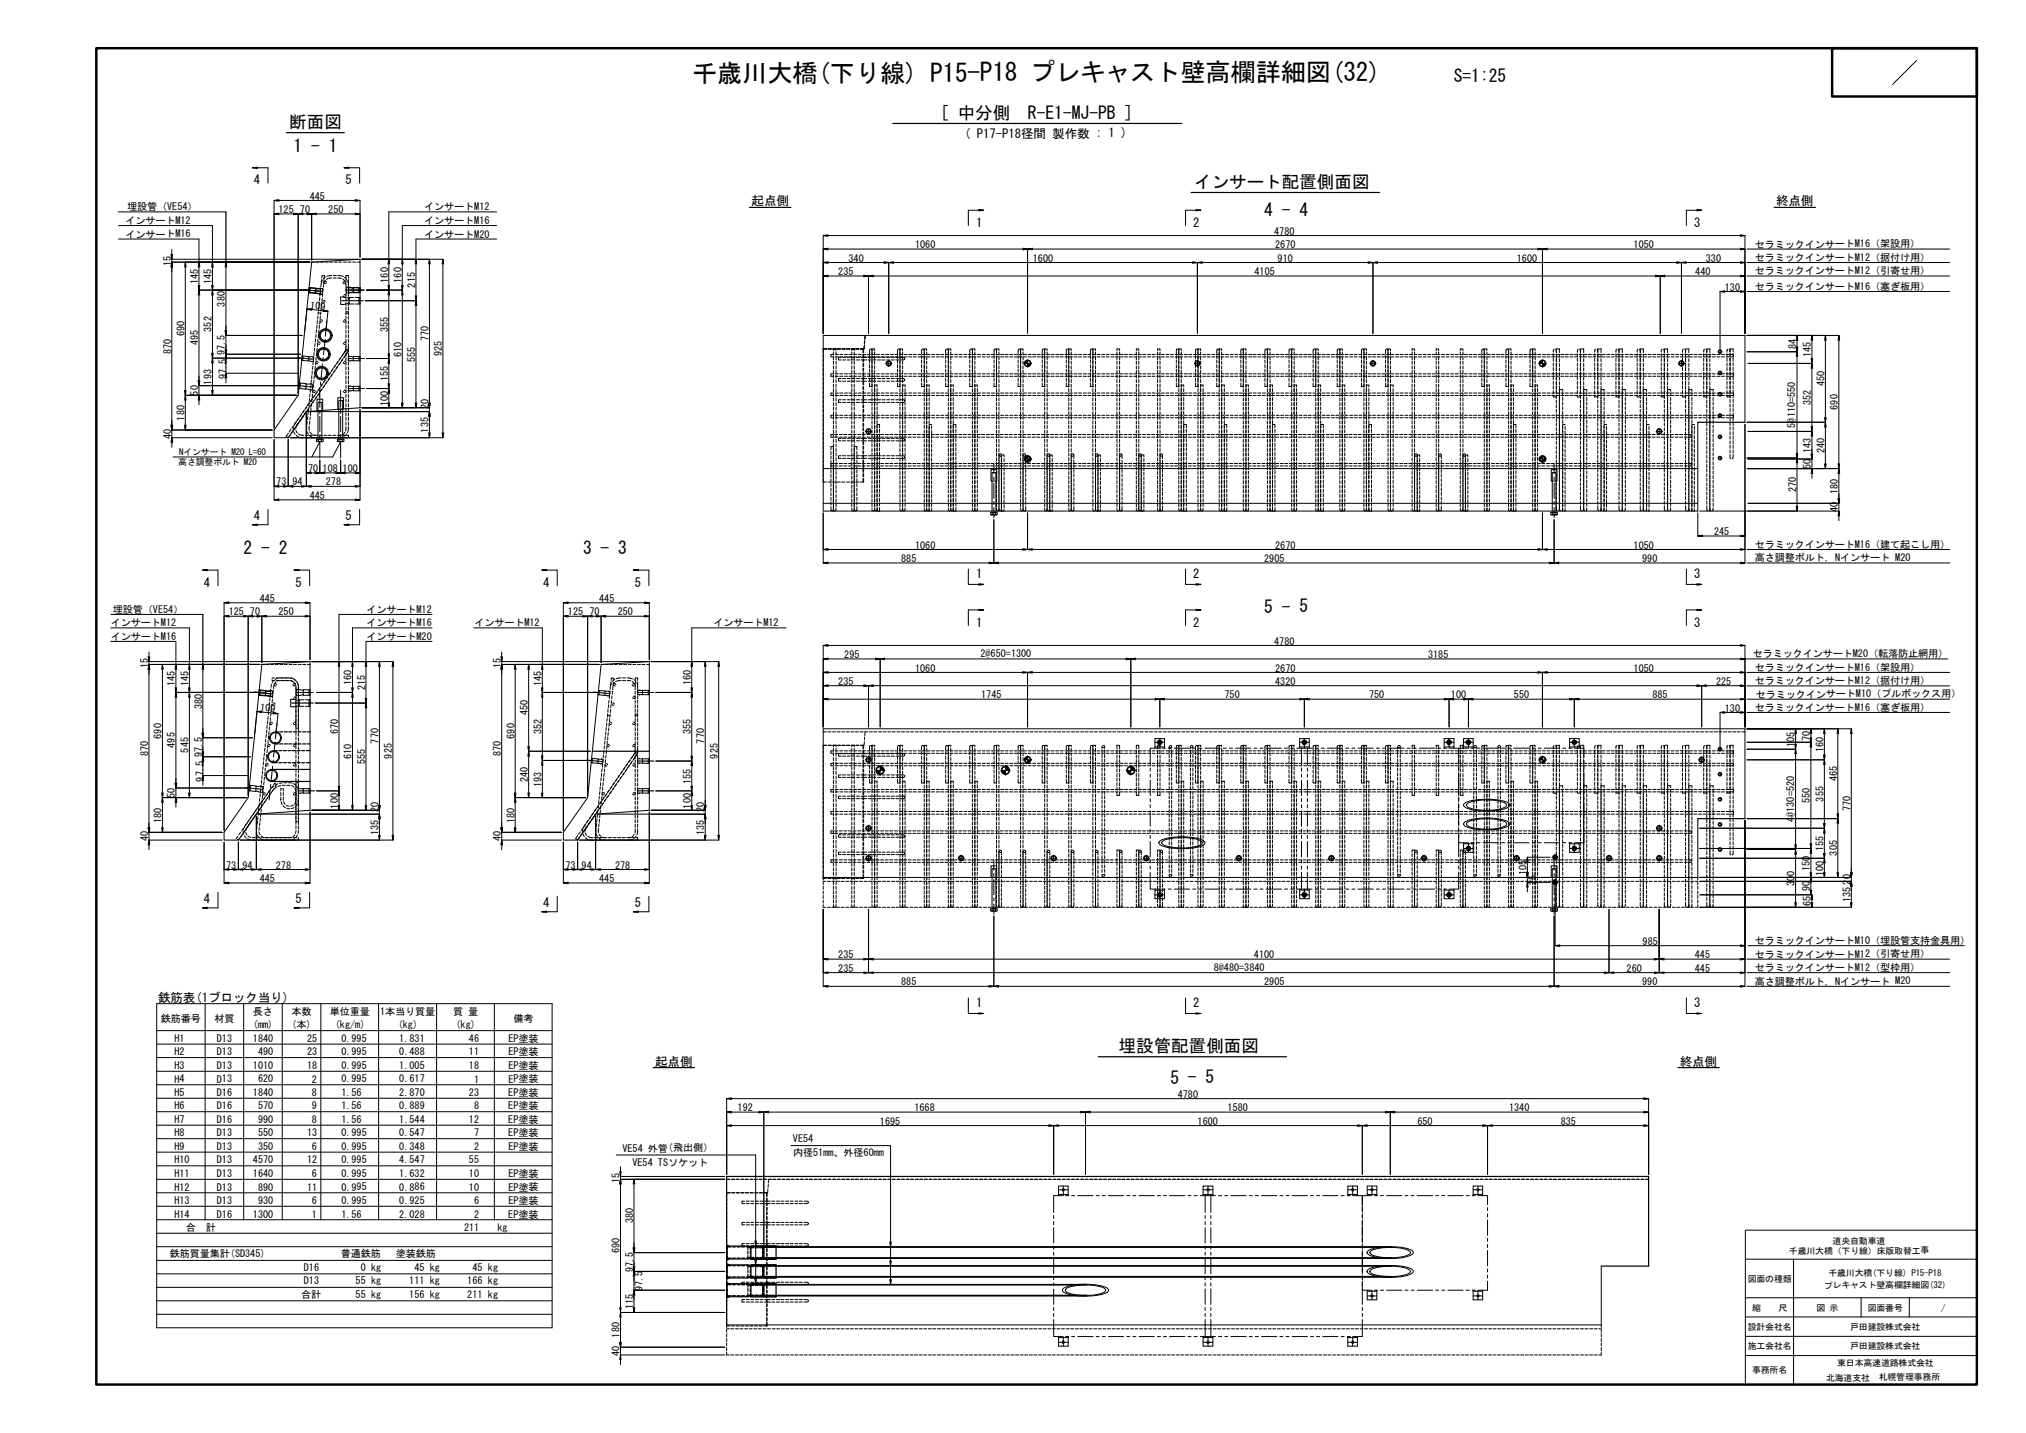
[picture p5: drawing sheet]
<svg xmlns="http://www.w3.org/2000/svg" width="420mm" height="297mm" viewBox="0 0 420 297" stroke-linecap="round" stroke-linejoin="round" font-family="sans-serif">
<defs><g id="words">
<text font-size="5.2" x="143.5" y="17">千歳川大橋(下り線) P15-P18 プレキャスト壁高欄詳細図(32)</text>
<g font-size="3.6">
<text x="301.5" y="17">S=1:25</text>
<text x="60" y="26.6">断面図</text>
<text x="195" y="24.7">[ 中分側　R-E1-MJ-PB ]</text>
<text x="60.9" y="31.4">1 - 1</text>
<text x="247.6" y="38.9">インサート配置側面図</text>
<text x="262.2" y="44.8">4 - 4</text>
<text x="50.5" y="114.8">2 - 2</text>
<text x="120.9" y="114.8">3 - 3</text>
<text x="262.2" y="127">5 - 5</text>
<text x="232" y="218.1">埋設管配置側面図</text>
<text x="242.7" y="224.6">5 - 5</text>
</g>
<g font-size="2.6">
<text x="199.9" y="28.6">( P17-P18径間 製作数 : 1 )</text>
<text x="52.6" y="38.2">4</text>
<text x="71.7" y="38.2">5</text>
<text x="155.9" y="42.6">起点側</text>
<text x="202.4" y="47">1</text>
<text x="247.5" y="47">2</text>
<text x="351.4" y="47">3</text>
<text x="368.3" y="42.6">終点側</text>
<text x="52.6" y="107.7">4</text>
<text x="71.7" y="107.7">5</text>
<text x="202.4" y="119.8">1</text>
<text x="247.5" y="119.8">2</text>
<text x="351.4" y="119.8">3</text>
<text x="42.3" y="121.6">4</text>
<text x="61.3" y="121.6">5</text>
<text x="112.7" y="121.6">4</text>
<text x="131.7" y="121.6">5</text>
<text x="202.4" y="129.9">1</text>
<text x="247.5" y="129.9">2</text>
<text x="351.4" y="129.9">3</text>
<text x="42.3" y="187.1">4</text>
<text x="61.3" y="187.1">5</text>
<text x="112.7" y="187.9">4</text>
<text x="131.7" y="187.9">5</text>
<text x="32.8" y="207.8">鉄筋表(1ブロック当り)</text>
<text x="202.4" y="208.7">1</text>
<text x="247.5" y="208.7">2</text>
<text x="351.4" y="208.7">3</text>
<text x="135.9" y="220.9">起点側</text>
<text x="348.3" y="220.9">終点側</text>
</g>
<g font-size="2.1">
<text x="64.2" y="41.4">445</text>
<text x="26" y="46.4">インサートM12</text>
<text x="26.4" y="43.6">埋設管（VE54）</text>
<text x="57.8" y="44.2">125</text>
<text x="62.2" y="44.2">70</text>
<text x="68.1" y="44.2">250</text>
<text x="88" y="46.4">インサートM16</text>
<text x="88" y="43.6">インサートM12</text>
<text x="26" y="49.2">インサートM16</text>
<text x="88" y="49.3">インサートM20</text>
<text x="189.8" y="51.4">1060</text>
<text x="264.2" y="48.6">4780</text>
<text x="264.4" y="51.4">2670</text>
<text x="338.8" y="51.4">1050</text>
<text x="363.9" y="51.3">セラミックインサートM16（架設用）</text>
<text x="35.5" y="55.1" transform="rotate(-90 35.5 55.1)">15</text>
<text x="41.1" y="58.8" transform="rotate(-90 41.1 58.8)">145</text>
<text x="43.9" y="58.8" transform="rotate(-90 43.9 58.8)">145</text>
<text x="80.5" y="58.6" transform="rotate(-90 80.5 58.6)">160</text>
<text x="83.3" y="58.6" transform="rotate(-90 83.3 58.6)">160</text>
<text x="86.1" y="59.6" transform="rotate(-90 86.1 59.6)">215</text>
<text x="173.9" y="57.1">235</text>
<text x="176" y="54.3">340</text>
<text x="214.2" y="54.3">1600</text>
<text x="260.2" y="57.1">4105</text>
<text x="265" y="54.3">910</text>
<text x="314.6" y="54.3">1600</text>
<text x="351.6" y="57.1">440</text>
<text x="353.8" y="54.3">330</text>
<text x="363.9" y="54.1">セラミックインサートM12（据付け用）</text>
<text x="363.9" y="56.9">セラミックインサートM12（引寄せ用）</text>
<text x="46.7" y="63.5" transform="rotate(-90 46.7 63.5)">380</text>
<text x="64.3" y="64" transform="rotate(6 64.3 64)">109</text>
<text x="357.7" y="60.2">130</text>
<text x="363.9" y="60.2">セラミックインサートM16（塞ぎ板用）</text>
<text x="38.3" y="69.7" transform="rotate(-90 38.3 69.7)">690</text>
<text x="41.1" y="71.6" transform="rotate(-90 41.1 71.6)">495</text>
<text x="43.9" y="68.7" transform="rotate(-90 43.9 68.7)">352</text>
<text x="80.5" y="68.8" transform="rotate(-90 80.5 68.8)">355</text>
<text x="88.9" y="70.7" transform="rotate(-90 88.9 70.7)">770</text>
<text x="35.5" y="73.3" transform="rotate(-90 35.5 73.3)">870</text>
<text x="46.7" y="73.6" transform="rotate(-90 46.7 73.6)">97.5</text>
<text x="83.3" y="74" transform="rotate(-90 83.3 74)">610</text>
<text x="86.1" y="75" transform="rotate(-90 86.1 75)">555</text>
<text x="91.7" y="73.8" transform="rotate(-90 91.7 73.8)">925</text>
<text x="372.5" y="72.3" transform="rotate(-90 372.5 72.3)">84</text>
<text x="375.6" y="74" transform="rotate(-90 375.6 74)">145</text>
<text x="41.1" y="82" transform="rotate(-90 41.1 82)">50</text>
<text x="43.9" y="79.7" transform="rotate(-90 43.9 79.7)">193</text>
<text x="47" y="78.6" transform="rotate(-90 47 78.6)">97.5</text>
<text x="80.5" y="79" transform="rotate(-90 80.5 79)">155</text>
<text x="375.6" y="83.9" transform="rotate(-90 375.6 83.9)">352</text>
<text x="378.4" y="80.1" transform="rotate(-90 378.4 80.1)">450</text>
<text x="38.3" y="87.2" transform="rotate(-90 38.3 87.2)">180</text>
<text x="80.5" y="84.2" transform="rotate(-90 80.5 84.2)">100</text>
<text x="88.9" y="89.7" transform="rotate(-90 88.9 89.7)">135</text>
<text x="88.9" y="84.9" transform="rotate(-90 88.9 84.9)">20</text>
<text x="372.3" y="88.6" transform="rotate(-90 372.3 88.6)">5@110=550</text>
<text x="381.2" y="84.9" transform="rotate(-90 381.2 84.9)">690</text>
<text x="35.5" y="91" transform="rotate(-90 35.5 91)">40</text>
<text x="375.6" y="93.9" transform="rotate(-90 375.6 93.9)">143</text>
<text x="378.4" y="93.9" transform="rotate(-90 378.4 93.9)">240</text>
<text x="57.3" y="100.6">73</text>
<text x="60.6" y="100.6">94</text>
<text x="63.9" y="97.8">70</text>
<text x="66.9" y="97.8">108</text>
<text x="67.6" y="100.6">278</text>
<text x="71" y="97.8">100</text>
<text x="375.6" y="97.2" transform="rotate(-90 375.6 97.2)">50</text>
<text x="64.2" y="103.4">445</text>
<text x="372.5" y="102" transform="rotate(-90 372.5 102)">270</text>
<text x="381.2" y="106.2" transform="rotate(-90 381.2 106.2)">40</text>
<text x="381.2" y="102.4" transform="rotate(-90 381.2 102.4)">180</text>
<text x="189.8" y="113.7">1060</text>
<text x="264.4" y="113.7">2670</text>
<text x="338.8" y="113.7">1050</text>
<text x="355.5" y="110.9">245</text>
<text x="363.9" y="113.6">セラミックインサートM16（建て起こし用）</text>
<text x="186.9" y="116.5">885</text>
<text x="262.2" y="116.5">2905</text>
<text x="340.6" y="116.5">990</text>
<text x="363.9" y="116.4">高さ調整ボルト, Nインサート M20</text>
<text x="53.9" y="124.8">445</text>
<text x="124.3" y="124.8">445</text>
<text x="23" y="129.8">インサートM12</text>
<text x="23.4" y="127">埋設管（VE54）</text>
<text x="47.4" y="127.6">125</text>
<text x="51.8" y="127.6">70</text>
<text x="57.8" y="127.6">250</text>
<text x="76" y="129.8">インサートM16</text>
<text x="76" y="127">インサートM12</text>
<text x="98.4" y="129.8">インサートM12</text>
<text x="117.8" y="127.6">125</text>
<text x="122.2" y="127.6">70</text>
<text x="128.1" y="127.6">250</text>
<text x="148" y="129.8">インサートM12</text>
<text x="23" y="132.6">インサートM16</text>
<text x="76" y="132.7">インサートM20</text>
<text x="175.1" y="136.4">295</text>
<text x="203.3" y="136.3">2@650=1300</text>
<text x="264.2" y="133.6">4780</text>
<text x="296.2" y="136.4">3185</text>
<text x="363.5" y="136.3">セラミックインサートM20（転落防止網用）</text>
<text x="30.7" y="138.6" transform="rotate(-90 30.7 138.6)">15</text>
<text x="36.3" y="142.3" transform="rotate(-90 36.3 142.3)">145</text>
<text x="39.1" y="142.3" transform="rotate(-90 39.1 142.3)">145</text>
<text x="72.9" y="142" transform="rotate(-90 72.9 142)">160</text>
<text x="75.7" y="143" transform="rotate(-90 75.7 143)">215</text>
<text x="103.9" y="138.6" transform="rotate(-90 103.9 138.6)">15</text>
<text x="112.3" y="142.3" transform="rotate(-90 112.3 142.3)">145</text>
<text x="143.3" y="142" transform="rotate(-90 143.3 142)">160</text>
<text x="173.9" y="141.9">235</text>
<text x="189.8" y="139.2">1060</text>
<text x="264.4" y="141.9">4320</text>
<text x="264.4" y="139.2">2670</text>
<text x="338.8" y="139.2">1050</text>
<text x="355.9" y="141.9">225</text>
<text x="363.9" y="139.1">セラミックインサートM16（架設用）</text>
<text x="363.9" y="141.9">セラミックインサートM12（据付け用）</text>
<text x="41.9" y="146.9" transform="rotate(-90 41.9 146.9)">380</text>
<text x="53.9" y="147.4" transform="rotate(6 53.9 147.4)">109</text>
<text x="109.5" y="148.3" transform="rotate(-90 109.5 148.3)">450</text>
<text x="203.5" y="144.7">1745</text>
<text x="253.9" y="144.7">750</text>
<text x="283.9" y="144.7">750</text>
<text x="300.9" y="144.7">100</text>
<text x="314" y="144.7">550</text>
<text x="342.7" y="144.7">885</text>
<text x="357.7" y="147.5">130</text>
<text x="363.9" y="147.4">セラミックインサートM16（塞ぎ板用）</text>
<text x="364.1" y="144.6">セラミックインサートM10（プルボックス用）</text>
<text x="33.5" y="153.1" transform="rotate(-90 33.5 153.1)">690</text>
<text x="36.3" y="155" transform="rotate(-90 36.3 155)">495</text>
<text x="39.1" y="156" transform="rotate(-90 39.1 156)">545</text>
<text x="70.1" y="152.1" transform="rotate(-90 70.1 152.1)">670</text>
<text x="78.5" y="154.1" transform="rotate(-90 78.5 154.1)">770</text>
<text x="106.7" y="153.1" transform="rotate(-90 106.7 153.1)">690</text>
<text x="112.3" y="152.1" transform="rotate(-90 112.3 152.1)">352</text>
<text x="143.3" y="152.2" transform="rotate(-90 143.3 152.2)">355</text>
<text x="146.1" y="154.1" transform="rotate(-90 146.1 154.1)">770</text>
<text x="372.2" y="154.8" transform="rotate(-90 372.2 154.8)">105</text>
<text x="375.4" y="153.6" transform="rotate(-90 375.4 153.6)">70</text>
<text x="378.2" y="155.9" transform="rotate(-90 378.2 155.9)">160</text>
<text x="30.7" y="156.7" transform="rotate(-90 30.7 156.7)">870</text>
<text x="41.9" y="157" transform="rotate(-90 41.9 157)">97.5</text>
<text x="72.9" y="157.4" transform="rotate(-90 72.9 157.4)">610</text>
<text x="75.7" y="158.4" transform="rotate(-90 75.7 158.4)">555</text>
<text x="81.3" y="157.2" transform="rotate(-90 81.3 157.2)">925</text>
<text x="103.9" y="156.7" transform="rotate(-90 103.9 156.7)">870</text>
<text x="148.9" y="157.2" transform="rotate(-90 148.9 157.2)">925</text>
<text x="381" y="161.9" transform="rotate(-90 381 161.9)">465</text>
<text x="36.3" y="165.4" transform="rotate(-90 36.3 165.4)">50</text>
<text x="42.2" y="162" transform="rotate(-90 42.2 162)">97.5</text>
<text x="70.1" y="167.6" transform="rotate(-90 70.1 167.6)">100</text>
<text x="109.5" y="162.1" transform="rotate(-90 109.5 162.1)">240</text>
<text x="112.3" y="163.1" transform="rotate(-90 112.3 163.1)">193</text>
<text x="143.3" y="167.6" transform="rotate(-90 143.3 167.6)">100</text>
<text x="143.3" y="162.5" transform="rotate(-90 143.3 162.5)">155</text>
<text x="375.4" y="166.5" transform="rotate(-90 375.4 166.5)">550</text>
<text x="378.2" y="166.2" transform="rotate(-90 378.2 166.2)">355</text>
<text x="33.5" y="170.6" transform="rotate(-90 33.5 170.6)">180</text>
<text x="78.5" y="173.1" transform="rotate(-90 78.5 173.1)">135</text>
<text x="78.5" y="168.3" transform="rotate(-90 78.5 168.3)">20</text>
<text x="106.7" y="170.6" transform="rotate(-90 106.7 170.6)">180</text>
<text x="146.1" y="173.1" transform="rotate(-90 146.1 173.1)">135</text>
<text x="146.1" y="168.3" transform="rotate(-90 146.1 168.3)">20</text>
<text x="372.1" y="170.4" transform="rotate(-90 372.1 170.4)">4@130=520</text>
<text x="383.8" y="168.1" transform="rotate(-90 383.8 168.1)">770</text>
<text x="30.7" y="174.4" transform="rotate(-90 30.7 174.4)">40</text>
<text x="103.9" y="174.4" transform="rotate(-90 103.9 174.4)">40</text>
<text x="378.2" y="176.4" transform="rotate(-90 378.2 176.4)">155</text>
<text x="381" y="177.3" transform="rotate(-90 381 177.3)">305</text>
<text x="46.9" y="180">73</text>
<text x="50.3" y="180">94</text>
<text x="53.9" y="182.8">445</text>
<text x="57.2" y="180">278</text>
<text x="117.3" y="180">73</text>
<text x="120.6" y="180">94</text>
<text x="124.3" y="182.8">445</text>
<text x="127.6" y="180">278</text>
<text x="316.6" y="181.4" transform="rotate(-90 316.6 181.4)">105</text>
<text x="318.6" y="183.4" transform="rotate(-90 318.6 183.4)">25</text>
<text x="372.2" y="183.7" transform="rotate(-90 372.2 183.7)">300</text>
<text x="375.4" y="184.7" transform="rotate(-90 375.4 184.7)">90</text>
<text x="375.4" y="180.5" transform="rotate(-90 375.4 180.5)">150</text>
<text x="378.2" y="181.5" transform="rotate(-90 378.2 181.5)">100</text>
<text x="383.8" y="183.3" transform="rotate(-90 383.8 183.3)">20</text>
<text x="375.6" y="187.8" transform="rotate(-90 375.6 187.8)">65</text>
<text x="383.8" y="187" transform="rotate(-90 383.8 187)">135</text>
<text x="340.6" y="195.8">985</text>
<text x="363.9" y="195.7">セラミックインサートM10（埋設管支持金具用）</text>
<text x="173.9" y="198.7">235</text>
<text x="173.9" y="201.5">235</text>
<text x="251.7" y="201.3">8@480=3840</text>
<text x="260" y="198.7">4100</text>
<text x="337.3" y="201.5">260</text>
<text x="351.5" y="201.5">445</text>
<text x="351.5" y="198.7">445</text>
<text x="363.9" y="198.5">セラミックインサートM12（引寄せ用）</text>
<text x="363.9" y="201.3">セラミックインサートM12（型枠用）</text>
<text x="186.9" y="204.3">885</text>
<text x="262.2" y="204.3">2905</text>
<text x="340.6" y="204.3">990</text>
<text x="363.9" y="204.1">高さ調整ボルト, Nインサート M20</text>
<text x="33.4" y="211.8">鉄筋番号</text>
<text x="36.2" y="216">H1</text>
<text x="44.5" y="211.8">材質</text>
<text x="45" y="216">D13</text>
<text x="52.5" y="216">1840</text>
<text x="52.5" y="213.2">(mm)</text>
<text x="52.5" y="210.4">長さ</text>
<text x="60.5" y="213.2">(本)</text>
<text x="60.5" y="210.4">本数</text>
<text x="63.7" y="216">25</text>
<text x="68.4" y="210.4">単位重量</text>
<text x="69.4" y="213.2">(kg/m)</text>
<text x="70.8" y="216">0.995</text>
<text x="78.8" y="210.4">1本当り質量</text>
<text x="82.5" y="213.2">(kg)</text>
<text x="82.8" y="216">1.831</text>
<text x="93.9" y="210.4">質 量</text>
<text x="94.5" y="213.2">(kg)</text>
<text x="97.2" y="216">46</text>
<text x="105.4" y="216">EP塗装</text>
<text x="106.5" y="211.8">備考</text>
<text x="36.2" y="221.6">H3</text>
<text x="36.2" y="218.8">H2</text>
<text x="45" y="221.6">D13</text>
<text x="45" y="218.8">D13</text>
<text x="52.5" y="221.6">1010</text>
<text x="53.5" y="218.8">490</text>
<text x="63.7" y="221.6">18</text>
<text x="63.7" y="218.8">23</text>
<text x="70.8" y="221.6">0.995</text>
<text x="70.8" y="218.8">0.995</text>
<text x="82.8" y="221.6">1.005</text>
<text x="82.8" y="218.8">0.488</text>
<text x="97.2" y="221.6">18</text>
<text x="97.2" y="218.8">11</text>
<text x="105.4" y="221.6">EP塗装</text>
<text x="105.4" y="218.8">EP塗装</text>
<text x="36.2" y="227.2">H5</text>
<text x="36.2" y="224.4">H4</text>
<text x="45" y="227.2">D16</text>
<text x="45" y="224.4">D13</text>
<text x="52.5" y="227.2">1840</text>
<text x="53.5" y="224.3">620</text>
<text x="64.7" y="227.2">8</text>
<text x="64.7" y="224.4">2</text>
<text x="70.8" y="227.2">1.56</text>
<text x="70.8" y="224.3">0.995</text>
<text x="82.8" y="227.2">2.870</text>
<text x="82.8" y="224.3">0.617</text>
<text x="97.2" y="227.2">23</text>
<text x="98.3" y="224.4">1</text>
<text x="105.4" y="227.2">EP塗装</text>
<text x="105.4" y="224.4">EP塗装</text>
<text x="244.3" y="227.5">4780</text>
<text x="36.2" y="232.8">H7</text>
<text x="36.2" y="230">H6</text>
<text x="45" y="232.8">D16</text>
<text x="45" y="230">D16</text>
<text x="53.5" y="230">570</text>
<text x="53.5" y="232.8">990</text>
<text x="64.7" y="230">9</text>
<text x="64.7" y="232.8">8</text>
<text x="70.8" y="230">1.56</text>
<text x="70.8" y="232.8">1.56</text>
<text x="82.8" y="230">0.889</text>
<text x="82.8" y="232.8">1.544</text>
<text x="97.2" y="232.8">12</text>
<text x="98.3" y="230">8</text>
<text x="105.4" y="230">EP塗装</text>
<text x="105.4" y="232.8">EP塗装</text>
<text x="153" y="230.3">192</text>
<text x="182.5" y="233.2">1695</text>
<text x="189.6" y="230.3">1668</text>
<text x="248.4" y="233.2">1600</text>
<text x="254.6" y="230.3">1580</text>
<text x="294" y="233.2">650</text>
<text x="313" y="230.3">1340</text>
<text x="323.7" y="233.2">835</text>
<text x="36.2" y="235.6">H8</text>
<text x="36.2" y="238.4">H9</text>
<text x="45" y="238.4">D13</text>
<text x="45" y="235.6">D13</text>
<text x="53.5" y="235.6">550</text>
<text x="53.5" y="238.4">350</text>
<text x="63.7" y="235.6">13</text>
<text x="64.7" y="238.4">6</text>
<text x="70.8" y="238.4">0.995</text>
<text x="70.8" y="235.6">0.995</text>
<text x="82.8" y="235.6">0.547</text>
<text x="82.8" y="238.4">0.348</text>
<text x="98.3" y="238.4">2</text>
<text x="98.3" y="235.6">7</text>
<text x="105.4" y="235.6">EP塗装</text>
<text x="105.4" y="238.4">EP塗装</text>
<text x="129.1" y="238.7">VE54 外管(飛出側）</text>
<text x="164.5" y="236.8">VE54</text>
<text x="164.5" y="239.7">内径51mm、外径60mm</text>
<text x="36.2" y="241.2">H10</text>
<text x="36.2" y="243.9">H11</text>
<text x="45" y="243.9">D13</text>
<text x="45" y="241.2">D13</text>
<text x="52.5" y="243.9">1640</text>
<text x="52.5" y="241.2">4570</text>
<text x="63.7" y="241.2">12</text>
<text x="64.7" y="243.9">6</text>
<text x="70.8" y="243.9">0.995</text>
<text x="70.8" y="241.2">0.995</text>
<text x="82.8" y="243.9">1.632</text>
<text x="82.8" y="241.2">4.547</text>
<text x="97.2" y="243.9">10</text>
<text x="97.2" y="241.2">55</text>
<text x="105.4" y="243.9">EP塗装</text>
<text x="128.5" y="245.2" transform="rotate(-90 128.5 245.2)">15</text>
<text x="131.2" y="241.7">VE54 TSソケット</text>
<text x="36.2" y="246.8">H12</text>
<text x="36.2" y="249.6">H13</text>
<text x="45" y="249.6">D13</text>
<text x="45" y="246.8">D13</text>
<text x="53.5" y="246.8">890</text>
<text x="53.5" y="249.6">930</text>
<text x="63.7" y="246.8">11</text>
<text x="64.7" y="249.6">6</text>
<text x="70.8" y="249.6">0.995</text>
<text x="70.8" y="246.8">0.995</text>
<text x="82.8" y="246.8">0.886</text>
<text x="82.8" y="249.6">0.925</text>
<text x="97.2" y="246.8">10</text>
<text x="98.3" y="249.6">6</text>
<text x="105.4" y="246.8">EP塗装</text>
<text x="105.4" y="249.6">EP塗装</text>
<text x="36.2" y="252.4">H14</text>
<text x="38.5" y="255.2">合　計</text>
<text x="45" y="252.4">D16</text>
<text x="52.5" y="252.4">1300</text>
<text x="64.7" y="252.4">1</text>
<text x="70.8" y="252.4">1.56</text>
<text x="82.8" y="252.4">2.028</text>
<text x="96.2" y="255.2">211</text>
<text x="98.3" y="252.4">2</text>
<text x="103.2" y="255.2">kg</text>
<text x="105.4" y="252.4">EP塗装</text>
<text x="131.3" y="253.6" transform="rotate(-90 131.3 253.6)">380</text>
<text x="35.2" y="260.6">鉄筋質量集計(SD345)</text>
<text x="63" y="263.4">D16</text>
<text x="70.7" y="260.6">普通鉄筋</text>
<text x="74.8" y="263.4">0 kg</text>
<text x="82.1" y="260.6">塗装鉄筋</text>
<text x="85.9" y="263.4">45 kg</text>
<text x="98" y="263.4">45 kg</text>
<text x="128.5" y="259.8" transform="rotate(-90 128.5 259.8)">690</text>
<text x="131.3" y="263.7" transform="rotate(-90 131.3 263.7)">97.5</text>
<text x="62.5" y="269">合計</text>
<text x="63" y="266.2">D13</text>
<text x="73.8" y="266.2">55 kg</text>
<text x="73.8" y="269">55 kg</text>
<text x="84.9" y="266.2">111 kg</text>
<text x="84.9" y="269">156 kg</text>
<text x="96.9" y="266.2">166 kg</text>
<text x="96.9" y="269">211 kg</text>
<text x="133.3" y="267.6" transform="rotate(-90 133.3 267.6)">97.5</text>
<text x="131.3" y="271.3" transform="rotate(-90 131.3 271.3)">115</text>
<text x="128.5" y="281.1" transform="rotate(-90 128.5 281.1)">40</text>
<text x="128.5" y="277.3" transform="rotate(-90 128.5 277.3)">180</text>
</g>
<g font-size="1.8">
<text x="37.1" y="94.4">Nインサート M20 L=60</text>
<text x="37" y="96.5">高さ調整ボルト M20</text>
<text x="380.1" y="257.9">道央自動車道</text>
<text x="371" y="259.9">千歳川大橋（下り線）床版取替工事</text>
<text x="362.4" y="265.7">図面の種類</text>
<text x="378.2" y="267.1">プレキャスト壁高欄詳細図(32)</text>
<text x="379.2" y="264.4">千歳川大橋(下り線) P15-P18</text>
<text x="362.4" y="275.7">設計会社名</text>
<text x="363.3" y="271.7">縮　　尺</text>
<text x="376.7" y="271.7">図 示</text>
<text x="383.7" y="275.7">戸田建設株式会社</text>
<text x="387.3" y="271.7">図面番号</text>
<text x="402.5" y="271.7">/</text>
<text x="362.4" y="279.7">施工会社名</text>
<text x="383.7" y="279.7">戸田建設株式会社</text>
<text x="363.3" y="284.7">事務所名</text>
<text x="378.7" y="286.2">北海道支社　札幌管理事務所</text>
<text x="381" y="283.2">東日本高速道路株式会社</text>
</g>
</g></defs>
<g fill="none" stroke="#000" stroke-width=".25">
<path d="M59.4 27.5h12M185.2 25.6h59.9M247 39.9h39.1M46.9 43.9v10.4M155.4 43h8.6M367.9 43h8.6M170.7 72.3h.8M171.8 72.3h.6M172.8 72.3h.6M173.7 72.3h.6M174.7 72.3h.6M175.6 72.3h.6"/>
<path d="M176.6 72.3h.6M177.5 72.3h.6M179.3 71.6l-.1 .7h-.7M179.3 70.6v.7M179.4 69.5v.8M352.1 87.5h9.8M42.1 127.4v10.3M56.3 159.5h8M56.7 155.6h.8M56.7 158.1h.8M57.1 151.7h.6M57.1 154.2h.6"/>
<path d="M57.8 155.6h.7M57.8 158.1h.7M58 151.7h.6M58 154.2h.6M58.7 155.6h.7M58.7 158.1h.7M59 151.7h.6M59 154.2h.6M59.7 155.6h.7M59.7 158.1h.7M59.9 151.7h.6M59.9 154.2h.6"/>
<path d="M60.7 155.6h.6M60.7 158.1h.6M60.9 151.7h.6M60.9 154.2h.6M61.6 155.6h.7M61.6 158.1h.7M61.8 151.7h.6M61.8 154.2h.6M62.6 155.6h.6M62.6 158.1h.6M62.8 151.7h.6M62.8 154.2h.6"/>
<path d="M63.5 155.6h.8M63.5 158.1h.8M63.7 151.7h.6M63.7 154.2h.6M122.8 155.7h11.9M56.3 162h8M352.1 169.7h9.8M227.7 219.1h39.1M135.5 221.3h8.5M348 221.3h8.5M150.7 244.5h.7M150.7 258.3h.1"/>
<path d="M150.7 258.1h.1M150.7 258.1l.6 .2 6.9 .1v2.4l-6.9 .2-.4 .1M150.8 258.3l.8 .2M150.8 258.3v.7M150.8 259.3v.6M151.7 244.5h.6M151.9 258.5h.6M152.6 244.5h.7M152.9 258.5h.6M153.6 244.5h.7M153.8 258.5h.6M154.5 244.5h.7"/>
<path d="M154.8 258.5h.3M155.1 258.5l1.2 .1M155.1 258.5v.5M155.1 259.3v.6M155.5 244.5h.7M155.6 258.6v.4M155.6 259.3v.6M155.7 258.3h5.2v2.7h-5.2zM156.5 244.5h.6M156.6 258.6h.6M156.7 258.4l.6 .1M157.4 244.5h.7"/>
<path d="M157.6 258.6h.5M157.6 258.5h.6M158.1 258.6v.4M158.1 259.3v.6M158.4 244.5h.6M158.4 258.5h.6M159.3 244.5h.7M160 258.4l-.7 .1M160.3 244.5h.6M161.2 244.5h.7M162.2 244.5h.6M163.1 244.5h.7"/>
<path d="M164.1 244.5h.6M165 244.5h.7M166 244.5h.6M167 244.5h.6M167.9 244.5h.6M168.9 244.5h.6M169.8 244.5h.6M170.8 244.5h.6M171.7 244.5h.6M172.7 244.5h.6M173.6 244.5h.6M174.6 244.5h.6"/>
<path d="M175.5 244.5h.6M176.5 244.5h.6M177.4 244.5h.6M178.4 244.5h.6M179.3 244.5h.6M180.3 244.5h.6M181.2 244.5h.7M182.2 244.5h.6M183.1 244.5h.7M184.1 244.5h.6M185 244.5h.7M186 244.5h.6"/>
<path d="M186.9 244.5h.7M187.9 244.5h.6M188.8 244.5h.7M189.8 244.5h.6M190.7 244.5h.7M191.7 244.5h.7M192.6 244.5h.7M193.6 244.5h.7M194.6 244.5h.6M195.5 244.5h.7M196.5 244.5h.6M197.4 244.5h.7"/>
<path d="M198.4 244.5h.6M199.3 244.5h.7M200.3 244.5h.6M201.2 244.5h.7M202.2 244.5h.6M203.1 244.5h.7M204.1 244.5h.6M205.1 244.5h.6M206 244.5h.6M207 244.5h.6M207.9 244.5h.6M208.9 244.5h.6"/>
<path d="M209.8 244.5h.6M210.8 244.5h.6M211.7 244.5h.6M212.7 244.5h.6M213.6 244.5h.6M214.6 244.5h.6M215.5 244.5h.6M216.5 244.5h.6M217.4 244.5h.6M218.4 244.5h.6M219.3 244.5h.7M220.3 244.5h.6"/>
<path d="M221.2 244.5h.7M222.2 244.5h.6M223.1 244.5h.7M224.1 244.5h.6M225 244.5h.7M226 244.5h.6M226.9 244.5h.7M227.9 244.5h.6M228.8 244.5h.7M229.8 244.5h.7M230.7 244.5h.7M231.7 244.5h.7"/>
<path d="M232.7 244.5h.6M233.6 244.5h.7M234.6 244.5h.6M235.5 244.5h.7M236.5 244.5h.6M237.4 244.5h.7M238.4 244.5h.6M239.3 244.5h.7M240.3 244.5h.6M241.2 244.5h.7M242.2 244.5h.6M243.2 244.5h.6"/>
<path d="M244.1 244.5h.6M245.1 244.5h.6M246 244.5h.6M247 244.5h.6M247.9 244.5h.6M248.9 244.5h.6M249.8 244.5h.6M250.8 244.5h.6M251.7 244.5h.6M252.7 244.5h.6M253.6 244.5h.6M254.6 244.5h.6"/>
<path d="M255.5 244.5h.6M256.5 244.5h.6M257.4 244.5h.7M258.4 244.5h.6M259.3 244.5h.7M260.3 244.5h.6M261.2 244.5h.7M262.2 244.5h.6M263.1 244.5h.7M264.1 244.5h.6M265 244.5h.7M266 244.5h.6"/>
<path d="M266.9 244.5h.7M267.9 244.5h.7M268.8 244.5h.7M269.8 244.5h.7M270.8 244.5h.6M271.7 244.5h.7M272.7 244.5h.6M273.6 244.5h.7M274.6 244.5h.6M275.5 244.5h.7M276.5 244.5h.6M277.4 244.5h.7"/>
<path d="M278.4 244.5h.6M279.3 244.5h.7M280.3 244.5h.6M281.3 244.5h.6M282.2 244.5h.6M283.2 244.5h.6M284.1 244.5h.6M285.1 244.5h.6M286 244.5h.6M287 244.5h.6M287.9 244.5h.6M288.5 258.6h-130.4"/>
<path d="M288.5 258.4h-130.1v2.4h130.1M288.9 244.5h.6M289.8 244.5h.6M290.8 244.5h.6M291.7 244.5h.6M292.7 244.5h.6M293.6 244.5h.6M294.6 244.5h.6M295.5 244.5h.7M296.5 244.5h.6M297.4 244.5h.7M298.4 244.5h.6"/>
<path d="M299.3 244.5h.7M300.3 244.5h.6M301.2 244.5h.7M302.2 244.5h.6M303.1 244.5h.7M304.1 244.5h.6M305 244.5h.7M306 244.5h.6M306.9 244.5h.7M307.9 244.5h.6M308.8 244.5h.7M309.8 244.5h.6"/>
<path d="M310.7 244.5h.7M311.7 244.5h.6M312.6 244.5h.7M313.6 244.5h.7M314.5 244.5h.7M315.5 244.5h.7M316.5 244.5h.6M317.4 244.5h.7M318.4 244.5h.6M319.3 244.5h.7M320.3 244.5h.6M321.2 244.5h.7"/>
<path d="M322.2 244.5h.6M323.1 244.5h.7M324.1 244.5h.6M325 244.5h.7M326 244.5h.6M327 244.5h.6M327.9 244.5h.6M328.9 244.5h.6M329.8 244.5h.6M330.8 244.5h.6M331.7 244.5h.6M332.7 244.5h.6"/>
<path d="M333.6 244.5h.6M334.6 244.5h.6M335.5 244.5h.6M336.5 244.5h.6M337.4 244.5h.6M338.4 244.5h.6M339.3 244.5h.6M340.3 244.5h.6M341.2 244.5h.7M150.7 266.1h.1M150.7 265.9h.1M150.7 261h.1"/>
<path d="M150.7 261.2h.1M150.7 268.8h.1M150.7 269h.1M150.7 262.2h.1M150.7 262h.1M150.7 264.9h.1M150.7 265.1h.1M150.7 265.9l.6 .2 6.9 .2v2.3l-6.9 .2-.6 .2M150.7 262l.6 .2 6.9 .2v2.3l-7.3 .3M150.8 260.3v.7M150.8 266.1l.8 .2M150.8 266.1v.7"/>
<path d="M150.8 267.1v.6M150.8 268.1v.7M150.8 262.2l.8 .2M150.8 262.2v.7M150.8 263.2v.6M150.8 264.2v.7M150.9 260.9v.2M150.9 268.7v.2M150.9 264.8v.2M150.9 261.1l-.2 .1M150.9 265l-.2 .1M151 260.9v.2"/>
<path d="M151 268.7v.2M151 264.8v.2M151.6 260.8l-.8 .2M151.6 268.6l-.8 .2M151.6 264.7l-.8 .2M151.9 266.3h.6M151.9 260.8h.6M151.9 268.6h.6M151.9 262.4h.6M151.9 264.7h.6M152.9 266.3h.6M152.9 260.8h.6"/>
<path d="M152.9 268.6h.6M152.9 262.4h.6M152.9 264.7h.6M153.8 266.3h.6M153.8 260.8h.6M153.8 268.6h.6M153.8 262.4h.6M153.8 264.7h.6M154.8 266.3h.3M154.8 260.8h.3M154.8 268.6h.3M154.8 262.4h.3"/>
<path d="M154.8 264.7h.3M155.1 266.3l1.2 .1M155.1 260.3v.5M155.1 266.3v.5M155.1 267.1v.6M155.1 268.1v.5M155.1 262.4l1.2 .1M155.1 262.4v.5M155.1 263.2v.6M155.1 264.2v.5M155.6 260.3v.4M155.6 266.4v.4"/>
<path d="M155.6 267.1v.6M155.6 268.1v.4M155.6 262.5v.4M155.6 263.2v.6M155.6 264.2v.4M155.7 266.2h.6M155.7 262.1h5.2v2.8h-5.2zM155.7 266h5.2v2.8h-5.2zM156.3 260.7l-1.2 .1M156.3 268.5l-1.2 .1M156.3 264.6l-1.2 .1M156.3 268.6l-.6 .1"/>
<path d="M156.3 264.7l-.6 .1M156.6 266.4h.6M156.6 260.7h.6M156.6 268.5h.6M156.6 262.5h.6M156.6 264.6h.6M156.7 262.3l.6 .1M157.6 266.4h.5M157.6 260.7h.5M157.6 268.5h.5M157.6 262.5h.5M157.6 264.6h.5"/>
<path d="M158.1 260.3v.4M158.1 266.4v.4M158.1 267.1v.6M158.1 268.1v.4M158.1 260.7h130.4M158.1 268.5h.3M158.1 262.5v.4M158.1 263.2v.6M158.1 264.2v.4M158.1 264.6h130.4M158.4 268.5h66.9M160 262.3l-.7 .1"/>
<path d="M160.3 264.7l.6 .1M160.3 268.6l.6 .1M160.3 266.2h.6M225.3 266.3h-66.9v2.3h66.9M225.3 266.3l-67.2 .1M288.5 262.4h-130.1v2.3h130.1M288.5 262.4l-130.4 .1M332.1 262.4h9.8v-18.5h-191.2v30.7"/>
</g>
<g fill="none" stroke="#000" stroke-width=".21">
<path d="M397.5 12.5l-5 5M52.4 34.8h3.2v3.2M53.4 34.6l-1 .2 1 .1M71.4 34.8h3.2v3.2M72.4 34.6l-1 .2 1 .1M24.5 43.9h22.4M24.6 46.8h19.5v7.5l-.2 1.1M24.6 49.6h16.7v4.7l-.2 1.1M35.6 51.8v1.9l-.1-1M35.6 53.7h38.6M35.6 53.7v.6M35.6 54.3l-.1 1.1"/>
<path d="M35.6 54.3h28.7M35.8 55.4l-.2-1.1v34.8l-.1-1M35.8 52.7l-.2 1M38.4 54.3l-.1 1.1M38.6 55.4l-.2-1.1v27.6l-.1-1M41.4 55.4l-.1-1.1v5.8l-.2-.9M41.4 59.2l-.1 .9M44.2 55.4l-.1-1.1v5.8l-.2-.9M44.2 59.2l-.3 2M46.9 54.3l-.2 1.1M47 55.4l-.1-1.1v15.2l-.2-.9M56.8 44.3l1.1 .2"/>
<path d="M57.9 44.2l-1.1 .1h5l-.9 .2M57.9 41.4l-1.1 .2h17.9l-1.1 .1M57.9 41.7l-1.1-.1v47.2M60.9 44.2l.9 .1M61.8 44.3v37.3M61.8 44.3l1.1 .2M62.9 44.2l-1.1 .1h2.8l-.9 .2M63.7 44.2l.9 .1M64.1 59.6l1.4 .1-.1 1.2-1.4-.2zM64.3 59.7l-.1 .9M64.3 59.6l-.1 1.1M64.6 44.3l1 .2"/>
<path d="M64.6 54.3l-2.8 27.6-5 7.2v1.6h3M64.6 44.3v9.7M64.6 54.3l10.1-.6v30.8l-11.2 .8M64.6 54.3h.6M65.5 59.8l-1.4-.1-.1 .9 1.4 .1M65.5 59.8l-.1 .9M65.5 59.9h1l-.1 1-1-.3M65.5 54.3h.7M65.6 44.2l-1 .1h10.1l-1.1 .2M66.5 54.3h.6M66.5 59.8v.7M66.5 59.8h-1"/>
<path d="M66.5 59.8h.4l-.1 1.2-1.4-.3M66.5 59.8h.1M66.6 58.9l-.1 .6M66.7 57.9l-.1 .7M66.7 57.6l.1-.5 .5 .1v.5M66.8 58.1l-.2 .7M67 59.9v.6M67.1 58.9l-.1 .6M67.2 58.5l.1 .2h.3M67.2 58l-.1 .6M67.3 58.3l.3 .1 .1 .1M67.4 58.1l-.3 .7"/>
<path d="M67.4 54.3h.7M67.5 57.4l-.5 .4M68.4 54.3h.6M68.8 57.6l-1.1 .3M68.8 57.1l-1 .2M69.1 57.1h.7M69.1 57.6h.7M69.3 54.3h.7M70.1 57.1l1.1 .2M70.1 57.6l.7 .1M70.3 54.3h.6M71.1 57.8l.4 .5"/>
<path d="M71.1 58.5l.1 .2h.3M71.2 58.3l.3 .1 .1 .1M71.2 54.3h.7M71.4 57.5l.5 .4M71.7 58.6v.3M71.7 57.9v.7M71.7 58.9v.6M71.7 59.8v.7M72.1 58.2l.2 .7M72.2 54.3h.6M72.3 59.5h-.5v1.2h.5v.7M72.3 59.5l2.4 .2"/>
<path d="M72.3 57.6v-.5h-.6v.5M72.3 57.9v.7M72.3 58.9v.6M73.1 54.3h.7M73.3 59.8l-1-.1v.9l1-.1M73.6 41.4l1.1 .2v11.7M73.6 44.2l1.1 .1M74.1 54.3h.6M74.5 59.6v1.1M74.7 59.6h-1.4v1.1h1.4M75 53.7h16.9l-.2 1M80.8 54.7l-.2-1v6.4l-.1-.9"/>
<path d="M80.8 59.2l-.3 2M83.6 54.7l-.2-1v6.4l-.1-.9M83.6 59.2l-.2 .9M86.4 54.7l-.1-1v8.6l-.2-1M89.1 53.7l-.2 1M89.2 54.7l-.1-1v30.8l-.2-1M92 54.7l-.1-1v37l-.2-1M103 49.6h-16.7v4.1l-.2 1M103 46.8h-19.6v6.9l-.1 1M103 43.9h-22.4v9.8l-.1 1M170.7 54.4l1 .2M170.7 57.2l1 .2"/>
<path d="M170.7 51.6l1 .2M171.7 54.3l-1 .1h13.6l-1 .2M171.7 57l-1 .2h9.4l-1 .2M171.7 51.5l-1 .1h42.4l-1 .2M171.7 48.7l-1 .1h191.2l-1 .2M171.7 49l-1-.2v20.4M179.1 57l2 .4M180.1 57.2v12M181.1 57l-1 .2h164.2l-1 .2M183.3 54.3l1 .1M184.3 54.4v14.8M184.3 54.4l1 .2"/>
<path d="M185.3 54.3l-1 .1h64l-1 .2M203 43.4l1 .2-1 .1M204 43.6h-3.2v3.2M212.1 51.5l1 .1M213.1 51.6l1 .2M213.1 51.6v17.6M214.1 51.5l-1 .1h106.8l-1 .2M247.3 54.3l2 .3M248 43.4l1 .2-1 .1M248.3 54.4v14.8M249 43.6h-3.1v3.2M249.3 54.3l-1 .1h36.4l-1 .2"/>
<path d="M283.7 54.3l1 .1M284.7 54.4v14.8M284.7 54.4l1 .2M285.7 54.3l-1 .1h64l-1 .2M318.9 51.5l1 .1M319.9 51.6l1 .2M319.9 51.6v17.6M320.9 51.5l-1 .1h42l-1 .2M343.3 57l1 .2M344.3 57.2v12M344.3 57.2l1 .2M345.3 57l-1 .2h17.6l-1 .2"/>
<path d="M347.7 54.3l1 .1M348.7 54.4l1 .2M348.7 54.4v14.8M349.7 54.3l-1 .1h13.2l-1 .2M351.9 43.4l1 .2-1 .1M352.9 43.6h-3.2v3.2M360.9 51.5l1 .1M360.9 54.3l1 .1M360.9 57l1 .2M360.9 48.7l1 .1v20.4M362.3 54.4h42M362.3 51.6h42"/>
<path d="M362.3 57.2h42M41.3 79.9v2l-.2 1.1M41.3 60.1h22.4M41.3 79.9h20.4M41.3 60.1l-.2 1.1M41.4 78.9l-.1 1M41.4 61.2l-.1-1.1v19.8l-.2-1M44.1 74.2h18.1M44.2 75.2l-.1-1v7.7l-.2-1M44.2 61.2l-.1-1.1v14.1l-.2-1M44.2 73.2l-.3 2M46.7 72.5l.2 .9v-.9"/>
<path d="M46.9 73.4l-.2 1M46.9 77.4l-.2 .9M46.9 74.4v-1l.1 1M46.9 69.5v7.9M46.9 77.4h15M46.9 69.5h15.8M46.9 73.4h15.4M47 78.3l-.1-.9v2M47 68.6l-.1 .9M47 72.5l-.1 .9M61.4 79.9h.1M61.5 79.9h.3"/>
<path d="M61.7 74.1l.6 .1M61.8 79.9h.2M62 79.9h.2M62.1 79.4l1.4 .1-.1 1.2-1.4-.2zM62.2 79.9l.2 .1M62.3 79.4l-.1 1.1M62.3 74.2h.5M62.5 80h.1M62.7 73.8l1.4 .1-.1 .9-1.4-.1zM62.8 74.3h.4M62.9 73.8l-.1 .9M63.1 60h.2"/>
<path d="M63.3 74.3h.1M63.5 74.3l.2 .1M63.7 64.1l.9 .2M63.7 74.4h.2M63.7 60.1h-.3M63.8 60.1l.4 .1M63.9 74.4h.2M64 74.7l1 .3M64.1 74h1M64.2 74.4h.1M64.3 60.2l1.2 .1M64.4 74.4h.1"/>
<path d="M64.5 79.7l-.1 .7M64.5 79.6l-1 .1M64.5 79.6l.4 .1-.1 1.1-1.4-.3M64.5 79.6h.1M64.6 78.8l-.1 .6M64.6 74.4h.2M64.7 77.8l-.1 .7M64.7 64l-1 .1 4.3 .4-1 .1M64.8 76.9l-.1 .6M64.8 74.4l.2 .1M64.9 75.9l-.1 .7M65 75l-.1 .6"/>
<path d="M65 79.8l-.1 .6M65.1 74l-.1 .7M65.1 74l-.1 1M65.1 78.8v.7M65.1 73.1v.6M65.2 77.9l-.1 .6M65.3 72.2l-.1 .6M65.3 76.9l-.1 .7M65.4 71.2l-.1 .6M65.4 76l-.1 .6M65.4 70.3v.6M65.5 75.1l.1 .2h.3"/>
<path d="M65.5 75l-.1 .7M65.6 69.3l-.1 .6M65.6 60.3h.4M65.6 74.1l-.1 .6M65.6 74.9l.3 .1 .1 .1M65.6 68.3v.7M65.7 73.1l-.1 .7M65.7 67.4v.7M65.8 72.2l-.1 .6M65.8 66.4v.7M65.9 71.1v.2l.4 .1M65.9 71.3l-.1 .6"/>
<path d="M65.9 65.5v.6M65.9 70.3v.6M66 64.9h.5M66 70.9l.3 .1 .1 .1M66 64.6l-.1 .6M66.1 69.4l-.1 .6M66.1 63.6v.6M66.2 68.4l-.1 .6M66.2 62.7v.6M66.2 60.3h-.2M66.2 60.3l.3 .1M66.2 67.5v.6"/>
<path d="M66.3 61.7l-.1 .6M66.4 60.8l-.1 .6M66.5 65.6l-.1 .6M66.5 66.3l.3 .1 .1 .1M66.5 60.4h.2M66.5 79.2v.6M66.5 64.6v.7M66.6 63.6v.7M66.7 60.4h.1M66.7 66.7h-.3v-.2l-.1 .7M66.7 62.7v.7M66.8 79.7l-.3 .5"/>
<path d="M66.8 61.8l-.1 .6M66.9 62.5l.1 .2 .3 .1M66.9 75.4l-.3 3.1M66.9 60.8v.6M66.9 79.5l-.3 .6M67 64.2l1 .3-.5 4.7M67 74.1v.7M67 62.3h.3l.1 .2M67.3 79.9l-.4 .6M67.3 79.8l-.3 .6M67.4 78.8l-.4 .6M67.4 70.3l-.3 3.2"/>
<path d="M67.5 78.8l-.4 .5M67.6 69.1l-.1 .6M67.8 79.1l-.3 .6M67.9 79.1l-.4 .5M67.9 78.1l-.3 .5M68 78l-.4 .5M68.4 78.4l-.4 .5M68.4 78.3l-.3 .5M68.5 77.3l-.4 .5M68.6 77.2l-.4 .5M68.9 77.6l-.3 .5M69 77.5l-.4 .5"/>
<path d="M69 76.5l-.3 .5M69.1 76.4l-.4 .5M69.5 76.8l-.4 .5M69.5 76.7l-.3 .5M69.6 75.7l-.4 .6M69.6 75.6l-.3 .5M70 76l-.4 .6M70.1 75.9l-.4 .5M70.1 75l-.3 .5M70.2 74.9l-.4 .5M70.6 75.2l-.4 .6M70.6 75.2l-.3 .5"/>
<path d="M70.6 62.3h.2M70.6 62.5v.6l1.1-.1M70.6 74.1l-.3 .6M70.7 74.1l-.4 .5M70.9 62.3h3.5M71.1 74.4l-.4 .6M71.2 74.4l-.4 .5M71.2 73.4l-.3 .5M71.2 61.3l.1 .2h.3M71.2 66.5l.1 .2h.3M71.2 71.1l.1 .2 .3 .1M71.2 75.1l.1 .2h.3"/>
<path d="M71.4 73.1l.4-.6 .5 .3-.5 .6M71.4 61.1l.3 .1v.1M71.4 66.3l.3 .1v.1v.7M71.4 70.9l.3 .1v.1M71.4 74.9l.3 .1v.1M71.5 72.7l-.6 1.1M71.6 73.7l-.3 .5M71.7 61.7l-1.1-.1v.6M71.7 64.9h.6M71.7 60.8v.6M71.7 61.7v.7M71.7 62.7v.7"/>
<path d="M71.7 63.6v.7M71.7 65.6v.6M71.7 67.5v.6M71.7 68.4v.7M71.7 69.4v.6M71.7 70.3v.7M71.7 71.3v.6M71.7 72.2v.7M71.7 73.2v.6M71.7 74.1v.7M71.7 75.1v.6M71.7 76.1v.6"/>
<path d="M71.7 77v.6M71.7 78v.6M71.7 78.9v.6M71.7 79.9v.6M71.7 71.8v.6M71.8 60.1h1.3M71.9 61.7l.5 .1M72 72.9l-.7 1.2M72.3 74.3h.8M72.3 65.3v-.7h-.6v.7M72.3 61.7v.7M72.3 62.7v.7"/>
<path d="M72.3 63.6v.7M72.3 65.6v.6M72.3 66.5v.7M72.3 67.5v.6M72.3 68.4v.7M72.3 69.4v.6M72.3 70.3v.7M72.3 71.3v.6M72.3 72.2v.7M72.3 73.2v.6M72.3 75.1v.6M72.3 76.1v.6"/>
<path d="M72.3 77v.6M72.3 78v.6M72.3 78.9v.6M72.3 79.9v1.5M72.3 71.8l-.2 .8M72.4 62.9l-.5 .1M73.2 74.3h2.4M73.3 74l-1-.1v.9l1-.1M73.4 61.7h-1v1.3h1M73.7 63h1M73.7 61.7h1M74.5 73.9v.9"/>
<path d="M74.5 61.7v1.3M74.5 62.3h.8M74.7 73.9h-1.4v.9h1.4M74.7 60.6l-2.4 .2M75.6 60.1h-2.4M75.7 62.3h10.6M76 60.1h7.4M76 74.3h4.6M80.6 74.3l-.1 1M80.8 61.2l-.2-1.1v14.2l-.1-1M80.8 75.3l-.2-1v6.2l-.1-1M80.8 73.3l-.2 1"/>
<path d="M80.8 79.5l-.3 2.1M83.4 60.1l-.1 1.1M83.6 61.2l-.2-1.1v24.4l-.1-1M86.4 63.4l-.1-1.1v22.2l-.2-1M86.4 61.3l-.3 2.1M171.5 72.3h-.8M172.4 72.3h-.7M172.8 73v.6M172.8 73.9v.7M172.8 74.9v.6M172.8 75.8v.7M172.8 76.8v.6"/>
<path d="M172.8 77.7v.7M172.8 78.7v.6M172.8 79.7v.6M172.9 73.5h-.6v.5h.6M172.9 77.5h-.6v.5h.6M173.2 73.5h.7M173.2 74h.7M173.2 78h.7M173.2 77.5h.7M173.4 72.3h-.7M173.4 72.3h-.6v.4M173.4 72.3v.4"/>
<path d="M173.4 73v.6M173.4 73.9v.7M173.4 74.9v.6M173.4 75.8v.7M173.4 76.8v.6M173.4 77.7v.7M173.4 78.7v.6M173.4 79.7v.6M174.1 73.5h.7M174.1 74h.7M174.1 78h.7M174.1 77.5h.7"/>
<path d="M174.3 72.3h-.7M174.4 78.5h-.5v.5h.5M174.4 74.1h-.5v.5h.5M174.7 79h.7M174.7 78.5h.7M174.7 74.6h.7M174.7 74.1h.7M175.1 73.5h.7M175.1 77.5h.7M175.1 74h.7M175.1 78h.7M175.3 72.3h-.7"/>
<path d="M175.7 79h.6M175.7 78.5h.6M175.7 74.6h.6M175.7 74.1h.6M176.1 73.5h.6M176.1 77.5h.6M176.1 74h.6M176.1 78h.6M176.2 72.3h-.7M176.6 79h.7M176.6 78.5h.7M176.6 74.6h.7"/>
<path d="M176.6 74.1h.7M176.6 73v.6M176.6 73.9v.7M176.6 74.9v.6M176.6 75.8v.7M176.6 76.8v.6M176.6 77.7v.7M176.6 78.7v.6M176.6 79.7v.6M177 73.5h.7M177 77.5h.7M177 74h.7"/>
<path d="M177 78h.7M177.2 72.7v-.4h-.6v.4M177.2 73v.6M177.2 73.9v.7M177.2 74.9v.6M177.2 75.8v.7M177.2 76.8v.6M177.2 77.7v.7M177.2 78.7v.6M177.2 79.7v.6M177.2 72.3h-.7M177.6 79h.7"/>
<path d="M177.6 78.5h.7M177.6 74.6h.7M177.6 74.1h.7M178 78h.6M178 73.5h.6M178 77.5h.6M178 74h.6M178.1 72.3h-.6M178.4 72.3h.7v.8M178.6 74.1h1.1M178.6 74.6h1.1M178.9 78h.7"/>
<path d="M178.9 73.5h.7M178.9 77.5h.7M178.9 74h.7M179 72.3v.8M179 73.4v.7M179 74.4v.6M179 75.3v.7M179 76.3v.6M179 77.2v.7M179 78.2v.6M179 79.1v.7M179.1 73.4v.7"/>
<path d="M179.1 74.4v.6M179.1 75.3v.7M179.1 76.3v.6M179.1 77.2v.7M179.1 78.2v.6M179.1 79.1v.7M179.3 71.6l-.1 .7h-.7M179.3 70.6v.7M179.4 69.5v.8M179.7 78.5h-1.1M179.7 79h-1.1M179.9 78h.6"/>
<path d="M179.9 73.5h.6M179.9 77.5h.6M179.9 74h.6M180.1 78.5h.6M180.1 74.1h.6M180.1 74.6h.6M180.1 79h.6M180.3 79.4v.7h.5M180.3 73.7v.6M180.3 74.6v.6M180.3 75.6v.6M180.3 76.5v.7"/>
<path d="M180.3 77.5v.6M180.3 78.4v.7M180.8 72.6l-.2-.3-.2 .1-.1 .9M180.8 73.7v1.8M180.8 75.6v1.8M180.8 79.4v.9M180.8 73.5h.7M180.8 78h.7M180.8 74h.7M181 78.5h.6M181 74.1h.6M181 79h.6"/>
<path d="M181 74.6h.6M181.4 73v.6M181.4 73.9v.7M181.4 74.9v.6M181.4 75.8v.7M181.4 76.8v.6M181.4 77.7v.7M181.4 78.7v.6M181.4 79.7v.6M181.4 72.7v-.4h-.6v1.3M181.4 79.8h.5v.4M181.5 77.5h-.7v1.8"/>
<path d="M181.8 73.5h.6M181.8 77.5h.6M181.8 78h.6M181.8 74h.6M182 78.5h.6M182 74.1h.6M182 79h.6M182 74.6h.6M182.7 73.5h.7M182.7 77.5h.7M182.7 78h.7M182.7 74h.7"/>
<path d="M182.9 78.5h.6M182.9 74.1h.6M182.9 79h.6M182.9 74.6h.6M183.7 75.3h1.2M183.7 73.5h.6M183.7 77.5h.6M183.7 78h.6M183.7 74h.6M183.9 78.5h.6M183.9 74.1h.6M183.9 79h.6"/>
<path d="M183.9 74.6h.6M184.3 74.7v1.3M184.6 73.5h.7M184.6 77.5h.7M184.6 78h.7M184.6 74h.7M184.8 78.5h.7M184.8 74.1h.7M184.8 79h.7M184.8 74.6h.7M185.6 73.5h.6M185.6 77.5h.6"/>
<path d="M185.6 78h.6M185.6 74h.6M185.8 78.5h.6M185.8 74.1h.6M185.8 79h.6M185.8 74.6h.6M186.1 79.4v.7h.5M186.1 73.7v.6M186.1 74.6v.6M186.1 75.6v.6M186.1 76.5v.7M186.1 77.5v.6"/>
<path d="M186.1 78.4v.7M186.6 73.5h.6M186.6 77.5h.6M186.6 78h.6M186.6 74h.6M186.6 72.6l-.2-.3-.2 .1-.1 .9M186.6 73.7v1.8M186.6 75.6v1.8M186.6 77.5v1.8M186.6 79.4v.9M186.7 78.5h.7l.3 .2-.3 .3h-.7M186.7 74.1h.7l.3 .2-.3 .3h-.7"/>
<path d="M187.2 73v.6M187.2 73.9v.7M187.2 74.9v.6M187.2 75.8v.7M187.2 76.8v.6M187.2 77.7v.7M187.2 78.7v.6M187.2 79.7v.6M187.2 72.7v-.4h-.6v1.3M187.2 79.8h.5v.4M187.5 73.5h.6M187.5 77.5h.6"/>
<path d="M187.5 78h.6M187.5 74h.6M188.5 73.5h.6M188.5 77.5h.6M188.5 78h.6M188.5 74h.6M189.4 73.5h.6M189.4 77.5h.6M189.4 78h.6M189.4 74h.6M190.4 73.5h.6M190.4 77.5h.6"/>
<path d="M190.4 78h.6M190.4 74h.6M191.1 79.4v.7h.6M191.1 73.7v.6M191.1 74.6v.6M191.1 75.6v.6M191.1 76.5v.7M191.1 77.5v.6M191.1 78.4v.7M191.3 73.5h.6M191.3 77.5h.6M191.3 78h.6"/>
<path d="M191.3 74h.6M191.7 72.6l-.3-.3-.2 .1-.1 .9M191.7 73.7v1.8M191.7 75.6v1.8M191.7 77.5v1.8M191.7 79.4v.9M192.2 72.7v-.4h-.5v1.3M192.2 73v.6M192.2 73.9v.7M192.2 74.9v.6M192.2 75.8v.7M192.2 76.8v.6"/>
<path d="M192.2 77.7v.7M192.2 78.7v.6M192.2 79.7v.6M192.2 79.8h.5v.4M192.3 73.5h.6M192.3 77.5h.6M192.3 78h.6M192.3 74h.6M193.2 73.5h.6M193.2 77.5h.6M193.2 78h.6M193.2 74h.6"/>
<path d="M194.2 73.5h.6M194.2 77.5h.6M194.2 78h.6M194.2 74h.6M195.1 73.5h.6M195.1 77.5h.6M195.1 78h.6M195.1 74h.6M196.1 73.5h.6M196.1 77.5h.6M196.1 78h.6M196.1 74h.6"/>
<path d="M196.1 79.4v.7h.6M196.1 73.7v.6M196.1 74.6v.6M196.1 75.6v.6M196.1 76.5v.7M196.1 77.5v.6M196.1 78.4v.7M196.7 72.6l-.3-.3-.2 .1-.1 .9M196.7 73.7v1.8M196.7 75.6v1.8M196.7 77.5v1.8M196.7 79.4v.9"/>
<path d="M197 73.5h.6M197 77.5h.6M197 78h.6M197 74h.6M197.2 72.7v-.4h-.5v1.3M197.2 73v.6M197.2 73.9v.7M197.2 74.9v.6M197.2 75.8v.7M197.2 76.8v.6M197.2 77.7v.7M197.2 78.7v.6"/>
<path d="M197.2 79.7v.6M197.2 79.8h.5v.4M198 73.5h.6M198 77.5h.6M198 78h.6M198 74h.6M198.9 73.5h.6M198.9 77.5h.6M198.9 78h.6M198.9 74h.6M199.9 73.5h.6M199.9 77.5h.6"/>
<path d="M199.9 78h.6M199.9 74h.6M200.8 73.5h.7M200.8 77.5h.7M200.8 78h.7M200.8 74h.7M201.1 79.4v.7h.6M201.1 73.7v.6M201.1 74.6v.6M201.1 75.6v.6M201.1 76.5v.7M201.1 77.5v.6"/>
<path d="M201.1 78.4v.7M201.7 72.6l-.3-.3-.2 .1-.1 .9M201.7 73.7v1.8M201.7 75.6v1.8M201.7 77.5v1.8M201.7 79.4v.9M201.8 73.5h.6M201.8 77.5h.6M201.8 78h.6M201.8 74h.6M202.2 72.7v-.4h-.5v1.3M202.2 73v.6"/>
<path d="M202.2 73.9v.7M202.2 74.9v.6M202.2 75.8v.7M202.2 76.8v.6M202.2 77.7v.7M202.2 78.7v.6M202.2 79.7v.6M202.2 79.8h.5v.4M202.7 73.5h.7M202.7 77.5h.7M202.7 78h.7M202.7 74h.7"/>
<path d="M203.7 73.5h.6M203.7 77.5h.6M203.7 78h.6M203.7 74h.6M204.6 73.5h.7M204.6 77.5h.7M204.6 78h.7M204.6 74h.7M205.6 73.5h.6M205.6 77.5h.6M205.6 78h.6M205.6 74h.6"/>
<path d="M206.2 79.4v.7h.5M206.2 73.7v.6M206.2 74.6v.6M206.2 75.6v.6M206.2 76.5v.7M206.2 77.5v.6M206.2 78.4v.7M206.5 73.5h.7M206.5 77.5h.7M206.5 78h.7M206.5 74h.7M206.7 72.6l-.3-.3-.2 .1v.9"/>
<path d="M206.7 73.7v1.8M206.7 75.6v1.8M206.7 77.5v1.8M206.7 79.4v.9M207.2 72.7v-.4h-.5v1.3M207.2 73v.6M207.2 73.9v.7M207.2 74.9v.6M207.2 75.8v.7M207.2 76.8v.6M207.2 77.7v.7M207.2 78.7v.6"/>
<path d="M207.2 79.7v.6M207.5 73.5h.6M207.5 77.5h.6M207.5 78h.6M207.5 74h.6M208.4 73.5h.7M208.4 77.5h.7M208.4 78h.7M208.4 74h.7M209.4 73.5h.6M209.4 77.5h.6M209.4 78h.6"/>
<path d="M209.4 74h.6M210.3 73.5h.7M210.3 77.5h.7M210.3 78h.7M210.3 74h.7M211.1 79.4v.7h.6M211.1 73.7v.6M211.1 74.6v.6M211.1 75.6v.6M211.1 76.5v.7M211.1 77.5v.6M211.1 78.4v.7"/>
<path d="M211.3 73.5h.7M211.3 77.5h.7M211.3 78h.7M211.3 74h.7M211.7 72.6l-.3-.3-.2 .1-.1 .9M211.7 73.7v1.8M211.7 75.6v1.8M211.7 77.5v1.8M211.7 79.4v.9M212.2 72.7v-.4h-.5v1.3M212.2 73v.6M212.2 73.9v.7"/>
<path d="M212.2 74.9v.6M212.2 75.8v.7M212.2 76.8v.6M212.2 77.7v.7M212.2 78.7v.6M212.2 79.7v.6M212.2 73.5h.7M212.2 77.5h.7M212.2 78h.7M212.2 74h.7M212.3 75.3h1.6M213.1 74.6v1.5"/>
<path d="M213.2 73.5h.7M213.2 77.5h.7M213.2 78h.7M213.2 74h.7M214.2 73.5h.6M214.2 77.5h.6M214.2 78h.6M214.2 74h.6M215.1 73.5h.7M215.1 77.5h.7M215.1 78h.7M215.1 74h.7"/>
<path d="M216.1 73.5h.6M216.1 77.5h.6M216.1 78h.6M216.1 74h.6M216.1 79.4v.7h.6M216.1 73.7v.6M216.1 74.6v.6M216.1 75.6v.6M216.1 76.5v.7M216.1 77.5v.6M216.1 78.4v.7M216.7 72.6l-.3-.3-.2 .1-.1 .9"/>
<path d="M216.7 73.7v1.8M216.7 75.6v1.8M216.7 77.5v1.8M216.7 79.4v.9M217 73.5h.7M217 77.5h.7M217 78h.7M217 74h.7M217.2 72.7v-.4h-.5v1.3M217.2 73v.6M217.2 73.9v.7M217.2 74.9v.6"/>
<path d="M217.2 75.8v.7M217.2 76.8v.6M217.2 77.7v.7M217.2 78.7v.6M217.2 79.7v.6M218 73.5h.6M218 77.5h.6M218 78h.6M218 74h.6M218.9 73.5h.7M218.9 77.5h.7M218.9 78h.7"/>
<path d="M218.9 74h.7M219.9 73.5h.6M219.9 77.5h.6M219.9 78h.6M219.9 74h.6M220.8 73.5h.7M220.8 77.5h.7M220.8 78h.7M220.8 74h.7M221.1 79.4v.7h.5M221.1 73.7v.6M221.1 74.6v.6"/>
<path d="M221.1 75.6v.6M221.1 76.5v.7M221.1 77.5v.6M221.1 78.4v.7M221.6 72.6l-.2-.3-.2 .1-.1 .9M221.6 73.7v1.8M221.6 75.6v1.8M221.6 77.5v1.8M221.6 79.4v.9M221.8 73.5h.6M221.8 77.5h.6M221.8 78h.6"/>
<path d="M221.8 74h.6M222.2 72.7v-.4h-.6v1.3M222.2 73v.6M222.2 73.9v.7M222.2 74.9v.6M222.2 75.8v.7M222.2 76.8v.6M222.2 77.7v.7M222.2 78.7v.6M222.2 79.7v.6M222.7 73.5h.7M222.7 77.5h.7"/>
<path d="M222.7 78h.7M222.7 74h.7M223.7 73.5h.6M223.7 77.5h.6M223.7 78h.6M223.7 74h.6M224.7 73.5h.6M224.7 77.5h.6M224.7 78h.6M224.7 74h.6M225.6 73.5h.6M225.6 77.5h.6"/>
<path d="M225.6 78h.6M225.6 74h.6M226.1 79.4v.7h.5M226.1 73.7v.6M226.1 74.6v.6M226.1 75.6v.6M226.1 76.5v.7M226.1 77.5v.6M226.1 78.4v.7M226.6 73.5h.6M226.6 77.5h.6M226.6 78h.6"/>
<path d="M226.6 74h.6M226.6 72.6l-.2-.3-.2 .1-.1 .9M226.6 73.7v1.8M226.6 75.6v1.8M226.6 77.5v1.8M226.6 79.4v.9M227.2 73v.6M227.2 73.9v.7M227.2 74.9v.6M227.2 75.8v.7M227.2 76.8v.6M227.2 77.7v.7"/>
<path d="M227.2 78.7v.6M227.2 79.7v.6M227.2 72.7v-.4h-.6v1.3M227.5 73.5h.6M227.5 77.5h.6M227.5 78h.6M227.5 74h.6M228.5 73.5h.6M228.5 77.5h.6M228.5 78h.6M228.5 74h.6M229.4 73.5h.6"/>
<path d="M229.4 77.5h.6M229.4 78h.6M229.4 74h.6M230.4 73.5h.6M230.4 77.5h.6M230.4 78h.6M230.4 74h.6M231.3 73.5h.6M231.3 77.5h.6M231.3 78h.6M231.3 74h.6M231.6 73v.6"/>
<path d="M231.6 73.9v.7M231.6 74.9v.6M231.6 75.8v.7M231.6 76.8v.6M231.6 77.7v.7M231.6 78.7v.6M231.6 79.7v.6M232.2 73v.6M232.2 73.9v.7M232.2 74.9v.6M232.2 75.8v.7M232.2 76.8v.6"/>
<path d="M232.2 77.7v.7M232.2 78.7v.6M232.2 79.7v.6M232.2 72.7v-.4h-.6v.4M232.3 73.5h.6M232.3 77.5h.6M232.3 78h.6M232.3 74h.6M233.2 73.5h.6M233.2 77.5h.6M233.2 78h.6M233.2 74h.6"/>
<path d="M234.2 73.5h.6M234.2 77.5h.6M234.2 78h.6M234.2 74h.6M235.1 73.5h.6M235.1 77.5h.6M235.1 78h.6M235.1 74h.6M235.7 73v.6M235.7 73.9v.7M235.7 74.9v.6M235.7 75.8v.7"/>
<path d="M235.7 76.8v.6M235.7 77.7v.7M235.7 78.7v.6M235.7 79.7v.6M236.1 73.5h.6M236.1 77.5h.6M236.1 78h.6M236.1 74h.6M236.2 72.7v-.4h-.5v.4M236.2 73v.6M236.2 73.9v.7M236.2 74.9v.6"/>
<path d="M236.2 75.8v.7M236.2 76.8v.6M236.2 77.7v.7M236.2 78.7v.6M236.2 79.7v.6M237 73.5h.6M237 77.5h.6M237 78h.6M237 74h.6M238 73.5h.6M238 77.5h.6M238 78h.6"/>
<path d="M238 74h.6M238.9 73.5h.7M238.9 77.5h.7M238.9 78h.7M238.9 74h.7M239.9 73.5h.6M239.9 77.5h.6M239.9 78h.6M239.9 74h.6M240.1 73v.6M240.1 73.9v.7M240.1 74.9v.6"/>
<path d="M240.1 75.8v.7M240.1 76.8v.6M240.1 77.7v.7M240.1 78.7v.6M240.1 79.7v.6M240.6 72.7v-.4h-.5v.4M240.6 73v.6M240.6 73.9v.7M240.6 74.9v.6M240.6 75.8v.7M240.6 76.8v.6M240.6 77.7v.7"/>
<path d="M240.6 78.7v.6M240.6 79.7v.6M240.8 73.5h.7M240.8 77.5h.7M240.8 78h.7M240.8 74h.7M241.8 73.5h.6M241.8 77.5h.6M241.8 78h.6M241.8 74h.6M242.7 73.5h.7M242.7 77.5h.7"/>
<path d="M242.7 78h.7M242.7 74h.7M243.7 73.5h.6M243.7 77.5h.6M243.7 78h.6M243.7 74h.6M244 79.4v.7h.5M244 73.7v.6M244 74.6v.6M244 75.6v.6M244 76.5v.7M244 77.5v.6"/>
<path d="M244 78.4v.7M244.5 72.6l-.3-.3-.2 .1v.9M244.5 73.7v1.8M244.5 75.6v1.8M244.5 77.5v1.8M244.5 79.4v.9M244.6 73.5h.7M244.6 77.5h.7M244.6 78h.7M244.6 74h.7M245 72.7v-.4h-.5v1.3M245 73v.6"/>
<path d="M245 73.9v.7M245 74.9v.6M245 75.8v.7M245 76.8v.6M245 77.7v.7M245 78.7v.6M245 79.7v.6M245 79.8h.5v.4M245.6 73.5h.6M245.6 77.5h.6M245.6 78h.6M245.6 74h.6"/>
<path d="M246.5 73.5h.7M246.5 77.5h.7M246.5 78h.7M246.5 74h.7M247.5 73.5h.6M247.5 77.5h.6M247.5 78h.6M247.5 74h.6M247.7 75.3h1.3M247.9 79.4v.7h.5M247.9 73.7v.6M247.9 74.6v.6"/>
<path d="M247.9 75.6v.6M247.9 76.5v.7M247.9 77.5v.6M247.9 78.4v.7M248.3 74.7v1.3M248.4 72.6l-.2-.3-.2 .1-.1 .9M248.4 73.7v1.8M248.4 75.6v1.8M248.4 79.4v.9M248.4 73.5h.7M248.4 78h.7M248.4 74h.7"/>
<path d="M249 73v.6M249 73.9v.7M249 74.9v.6M249 75.8v.7M249 76.8v.6M249 77.7v.7M249 78.7v.6M249 79.7v.6M249 72.7v-.4h-.6v1.3M249 79.8h.5v.4M249.1 77.5h-.7v1.8M249.4 73.5h.7"/>
<path d="M249.4 77.5h.7M249.4 78h.7M249.4 74h.7M250.3 73.5h.7M250.3 77.5h.7M250.3 78h.7M250.3 74h.7M251.3 73.5h.7M251.3 77.5h.7M251.3 78h.7M251.3 74h.7M252.3 73.5h.6"/>
<path d="M252.3 77.5h.6M252.3 78h.6M252.3 74h.6M252.3 79.4v.7h.5M252.3 73.7v.6M252.3 74.6v.6M252.3 75.6v.6M252.3 76.5v.7M252.3 77.5v.6M252.3 78.4v.7M252.8 72.6l-.2-.3-.2 .1-.1 .9M252.8 73.7v1.8"/>
<path d="M252.8 75.6v1.8M252.8 77.5v1.8M252.8 79.4v.9M253.2 73.5h.7M253.2 77.5h.7M253.2 78h.7M253.2 74h.7M253.4 72.7v-.4h-.6v1.3M253.4 79.8h.5v.4M253.4 73v.6M253.4 73.9v.7M253.4 74.9v.6"/>
<path d="M253.4 75.8v.7M253.4 76.8v.6M253.4 77.7v.7M253.4 78.7v.6M253.4 79.7v.6M254.2 73.5h.6M254.2 77.5h.6M254.2 78h.6M254.2 74h.6M255.1 73.5h.7M255.1 77.5h.7M255.1 78h.7"/>
<path d="M255.1 74h.7M256.1 73.5h.6M256.1 77.5h.6M256.1 78h.6M256.1 74h.6M257 73.5h.7M257 77.5h.7M257 78h.7M257 74h.7M257.3 79.4v.7h.5M257.3 73.7v.6M257.3 74.6v.6"/>
<path d="M257.3 75.6v.6M257.3 76.5v.7M257.3 77.5v.6M257.3 78.4v.7M257.8 72.6l-.2-.3-.2 .1-.1 .9M257.8 73.7v1.8M257.8 75.6v1.8M257.8 77.5v1.8M257.8 79.4v.9M258 73.5h.6M258 77.5h.6M258 78h.6"/>
<path d="M258 74h.6M258.4 73v.6M258.4 73.9v.7M258.4 74.9v.6M258.4 75.8v.7M258.4 76.8v.6M258.4 77.7v.7M258.4 78.7v.6M258.4 79.7v.6M258.4 72.7v-.4h-.6v1.3M258.4 79.8h.5v.4M258.9 73.5h.7"/>
<path d="M258.9 77.5h.7M258.9 78h.7M258.9 74h.7M259.9 73.5h.6M259.9 77.5h.6M259.9 78h.6M259.9 74h.6M260.8 73.5h.7M260.8 77.5h.7M260.8 78h.7M260.8 74h.7M261.8 73.5h.6"/>
<path d="M261.8 77.5h.6M261.8 78h.6M261.8 74h.6M262.3 79.4v.7h.5M262.3 73.7v.6M262.3 74.6v.6M262.3 75.6v.6M262.3 76.5v.7M262.3 77.5v.6M262.3 78.4v.7M262.8 73.5h.6M262.8 77.5h.6"/>
<path d="M262.8 78h.6M262.8 74h.6M262.8 72.6l-.2-.3-.2 .1-.1 .9M262.8 73.7v1.8M262.8 75.6v1.8M262.8 77.5v1.8M262.8 79.4v.9M263.4 73v.6M263.4 73.9v.7M263.4 74.9v.6M263.4 75.8v.7M263.4 76.8v.6"/>
<path d="M263.4 77.7v.7M263.4 78.7v.6M263.4 79.7v.6M263.4 72.7v-.4h-.6v1.3M263.4 79.8h.5v.4M263.7 73.5h.6M263.7 77.5h.6M263.7 78h.6M263.7 74h.6M264.7 73.5h.6M264.7 77.5h.6M264.7 78h.6"/>
<path d="M264.7 74h.6M265.6 73.5h.6M265.6 77.5h.6M265.6 78h.6M265.6 74h.6M266.6 73.5h.6M266.6 77.5h.6M266.6 78h.6M266.6 74h.6M267.3 79.4v.7h.6M267.3 73.7v.6M267.3 74.6v.6"/>
<path d="M267.3 75.6v.6M267.3 76.5v.7M267.3 77.5v.6M267.3 78.4v.7M267.5 73.5h.6M267.5 77.5h.6M267.5 78h.6M267.5 74h.6M267.9 72.6l-.3-.3-.2 .1-.1 .9M267.9 73.7v1.8M267.9 75.6v1.8M267.9 77.5v1.8"/>
<path d="M267.9 79.4v.9M268.4 72.7v-.4h-.5v1.3M268.4 73v.6M268.4 73.9v.7M268.4 74.9v.6M268.4 75.8v.7M268.4 76.8v.6M268.4 77.7v.7M268.4 78.7v.6M268.4 79.7v.6M268.4 79.8h.5v.4M268.5 73.5h.6"/>
<path d="M268.5 77.5h.6M268.5 78h.6M268.5 74h.6M269.4 73.5h.6M269.4 77.5h.6M269.4 78h.6M269.4 74h.6M270.4 73.5h.6M270.4 77.5h.6M270.4 78h.6M270.4 74h.6M271.3 73.5h.6"/>
<path d="M271.3 77.5h.6M271.3 78h.6M271.3 74h.6M272.3 73.5h.6M272.3 78h.6M272.3 74h.6M272.3 79.4v.7h.6M272.3 73.7v.6M272.3 74.6v.6M272.3 75.6v.6M272.3 76.5v.7M272.3 78.4v.7"/>
<path d="M272.9 72.6l-.3-.3-.2 .1-.1 .9M272.9 73.7v1.8M272.9 75.6v1.8M272.9 77.5v1.8M272.9 79.4v.9M272.9 77.5h-.6v.6M273.2 73.5h.6M273.2 77.5h.6M273.2 78h.6M273.2 74h.6M273.4 72.7v-.4h-.5v1.3M273.4 73v.6"/>
<path d="M273.4 73.9v.7M273.4 74.9v.6M273.4 75.8v.7M273.4 76.8v.6M273.4 77.7v.7M273.4 78.7v.6M273.4 79.7v.6M273.4 79.8h.5v.4M274.2 73.5h.6M274.2 77.5h.6M274.2 78h.6M274.2 74h.6"/>
<path d="M275.1 73.5h.6M275.1 77.5h.6M275.1 78h.6M275.1 74h.6M276.1 73.5h.6M276.1 77.5h.6M276.1 78h.6M276.1 74h.6M277 73.5h.7M277 77.5h.7M277 78h.7M277 74h.7"/>
<path d="M277.3 79.4v.7h.6M277.3 73.7v.6M277.3 74.6v.6M277.3 75.6v.6M277.3 76.5v.7M277.3 77.5v.6M277.3 78.4v.7M277.9 72.6l-.3-.3-.2 .1-.1 .9M277.9 73.7v1.8M277.9 75.6v1.8M277.9 77.5v1.8M277.9 79.4v.9"/>
<path d="M278 73.5h.6M278 77.5h.6M278 78h.6M278 74h.6M278.4 72.7v-.4h-.5v1.3M278.4 73v.6M278.4 73.9v.7M278.4 74.9v.6M278.4 75.8v.7M278.4 76.8v.6M278.4 77.7v.7M278.4 78.7v.6"/>
<path d="M278.4 79.7v.6M278.4 79.8h.5v.4M278.9 73.5h.7M278.9 77.5h.7M278.9 78h.7M278.9 74h.7M279.9 73.5h.6M279.9 77.5h.6M279.9 78h.6M279.9 74h.6M280.8 73.5h.7M280.8 77.5h.7"/>
<path d="M280.8 78h.7M280.8 74h.7M281.8 73.5h.6M281.8 77.5h.6M281.8 78h.6M281.8 74h.6M282.4 79.4v.7h.5M282.4 73.7v.6M282.4 74.6v.6M282.4 75.6v.6M282.4 76.5v.7M282.4 77.5v.6"/>
<path d="M282.4 78.4v.7M282.7 73.5h.7M282.7 77.5h.7M282.7 78h.7M282.7 74h.7M282.9 72.6l-.3-.3-.2 .1v.9M282.9 73.7v1.8M282.9 75.6v1.8M282.9 77.5v1.8M282.9 79.4v.9M283.4 72.7v-.4h-.5v1.3M283.4 73v.6"/>
<path d="M283.4 73.9v.7M283.4 74.9v.6M283.4 75.8v.7M283.4 76.8v.6M283.4 77.7v.7M283.4 78.7v.6M283.4 79.7v.6M283.4 79.8h.5v.4M283.7 73.5h.6M283.7 77.5h.6M283.7 78h.6M283.7 74h.6"/>
<path d="M284.1 75.3h1.3M284.6 73.5h.7M284.6 77.5h.7M284.6 78h.7M284.6 74h.7M284.7 74.7v1.3M285.6 73.5h.6M285.6 77.5h.6M285.6 78h.6M285.6 74h.6M286.5 73.5h.7M286.5 77.5h.7"/>
<path d="M286.5 78h.7M286.5 74h.7M287.3 79.4v.7h.6M287.3 73.7v.6M287.3 74.6v.6M287.3 75.6v.6M287.3 76.5v.7M287.3 77.5v.6M287.3 78.4v.7M287.5 73.5h.7M287.5 77.5h.7M287.5 78h.7"/>
<path d="M287.5 74h.7M287.9 72.6l-.3-.3-.2 .1-.1 .9M287.9 73.7v1.8M287.9 75.6v1.8M287.9 77.5v1.8M287.9 79.4v.9M288.4 72.7v-.4h-.5v1.3M288.4 79.8h.5v.4M288.4 73v.6M288.4 73.9v.7M288.4 74.9v.6M288.4 75.8v.7"/>
<path d="M288.4 76.8v.6M288.4 77.7v.7M288.4 78.7v.6M288.4 79.7v.6M288.4 73.5h.7M288.4 77.5h.7M288.4 78h.7M288.4 74h.7M289.4 73.5h.7M289.4 77.5h.7M289.4 78h.7M289.4 74h.7"/>
<path d="M290.4 73.5h.6M290.4 77.5h.6M290.4 78h.6M290.4 74h.6M291.3 73.5h.7M291.3 77.5h.7M291.3 78h.7M291.3 74h.7M292.3 73.5h.6M292.3 77.5h.6M292.3 78h.6M292.3 74h.6"/>
<path d="M292.9 73v.6M292.9 73.9v.7M292.9 74.9v.6M292.9 75.8v.7M292.9 76.8v.6M292.9 77.7v.7M292.9 78.7v.6M292.9 79.7v.6M293.2 73.5h.7M293.2 77.5h.7M293.2 78h.7M293.2 74h.7"/>
<path d="M293.4 72.7v-.4h-.5v.4M293.4 73v.6M293.4 73.9v.7M293.4 74.9v.6M293.4 75.8v.7M293.4 76.8v.6M293.4 77.7v.7M293.4 78.7v.6M293.4 79.7v.6M294.2 73.5h.6M294.2 77.5h.6M294.2 78h.6"/>
<path d="M294.2 74h.6M295.1 73.5h.7M295.1 77.5h.7M295.1 78h.7M295.1 74h.7M296.1 73.5h.6M296.1 77.5h.6M296.1 78h.6M296.1 74h.6M297 73.5h.7M297 77.5h.7M297 78h.7"/>
<path d="M297 74h.7M297.8 73v.6M297.8 73.9v.7M297.8 74.9v.6M297.8 75.8v.7M297.8 76.8v.6M297.8 77.7v.7M297.8 78.7v.6M297.8 79.7v.6M298 73.5h.6M298 77.5h.6M298 78h.6"/>
<path d="M298 74h.6M298.4 72.7v-.4h-.6v.4M298.4 73v.6M298.4 73.9v.7M298.4 74.9v.6M298.4 75.8v.7M298.4 76.8v.6M298.4 77.7v.7M298.4 78.7v.6M298.4 79.7v.6M298.9 73.5h.7M298.9 77.5h.7"/>
<path d="M298.9 78h.7M298.9 74h.7M299.9 73.5h.6M299.9 77.5h.6M299.9 78h.6M299.9 74h.6M300.9 73.5h.6M300.9 77.5h.6M300.9 78h.6M300.9 74h.6M301.8 73.5h.6M301.8 77.5h.6"/>
<path d="M301.8 78h.6M301.8 74h.6M302.8 73.5h.6M302.8 77.5h.6M302.8 78h.6M302.8 74h.6M302.8 73v.6M302.8 73.9v.7M302.8 74.9v.6M302.8 75.8v.7M302.8 76.8v.6M302.8 77.7v.7"/>
<path d="M302.8 78.7v.6M302.8 79.7v.6M303.4 73v.6M303.4 73.9v.7M303.4 74.9v.6M303.4 75.8v.7M303.4 76.8v.6M303.4 77.7v.7M303.4 78.7v.6M303.4 79.7v.6M303.4 72.7v-.4h-.6v.4M303.7 73.5h.6"/>
<path d="M303.7 77.5h.6M303.7 78h.6M303.7 74h.6M304.7 73.5h.6M304.7 77.5h.6M304.7 78h.6M304.7 74h.6M305.6 73.5h.6M305.6 77.5h.6M305.6 78h.6M305.6 74h.6M306.5 73.5h.7"/>
<path d="M306.5 77.5h.7M306.5 78h.7M306.5 74h.7M307.3 79.4v.7h.5M307.3 73.7v.6M307.3 74.6v.6M307.3 75.6v.6M307.3 76.5v.7M307.3 77.5v.6M307.3 78.4v.7M307.5 73.5h.6M307.5 77.5h.6"/>
<path d="M307.5 78h.6M307.5 74h.6M307.8 72.6l-.2-.3-.2 .1-.1 .9M307.8 73.7v1.8M307.8 75.6v1.8M307.8 77.5v1.8M307.8 79.4v.9M308.4 73v.6M308.4 73.9v.7M308.4 74.9v.6M308.4 75.8v.7M308.4 76.8v.6"/>
<path d="M308.4 77.7v.7M308.4 78.7v.6M308.4 79.7v.6M308.4 72.7v-.4h-.6v1.3M308.4 79.8h.5v.4M308.5 73.5h.6M308.5 77.5h.6M308.5 78h.6M308.5 74h.6M309.4 73.5h.6M309.4 77.5h.6M309.4 78h.6"/>
<path d="M309.4 74h.6M310.4 73.5h.6M310.4 77.5h.6M310.4 78h.6M310.4 74h.6M311.3 73.5h.6M311.3 77.5h.6M311.3 78h.6M311.3 74h.6M312.3 73.5h.6M312.3 77.5h.6M312.3 78h.6"/>
<path d="M312.3 74h.6M312.3 79.4v.7h.6M312.3 73.7v.6M312.3 74.6v.6M312.3 75.6v.6M312.3 76.5v.7M312.3 77.5v.6M312.3 78.4v.7M312.9 72.6l-.3-.3-.2 .1-.1 .9M312.9 73.7v1.8M312.9 75.6v1.8M312.9 77.5v1.8"/>
<path d="M312.9 79.4v.9M313.2 73.5h.6M313.2 77.5h.6M313.2 78h.6M313.2 74h.6M313.4 72.7v-.4h-.5v1.3M313.4 73v.6M313.4 73.9v.7M313.4 74.9v.6M313.4 75.8v.7M313.4 76.8v.6M313.4 77.7v.7"/>
<path d="M313.4 78.7v.6M313.4 79.7v.6M313.4 79.8h.5v.4M314.2 73.5h.6M314.2 77.5h.6M314.2 78h.6M314.2 74h.6M315.1 73.5h.6M315.1 77.5h.6M315.1 78h.6M315.1 74h.6M316.1 73.5h.6"/>
<path d="M316.1 77.5h.6M316.1 78h.6M316.1 74h.6M317 73.5h.6M317 77.5h.6M317 78h.6M317 74h.6M317.3 79.4v.7h.5M317.3 73.7v.6M317.3 74.6v.6M317.3 75.6v.6M317.3 76.5v.7"/>
<path d="M317.3 77.5v.6M317.3 78.4v.7M317.8 72.6l-.2-.3-.2 .1-.1 .9M317.8 73.7v1.8M317.8 75.6v1.8M317.8 77.5v1.8M317.8 79.4v.9M318 73.5h.6M318 77.5h.6M318 78h.6M318 74h.6M318.4 72.7v-.4h-.6v1.3"/>
<path d="M318.4 73v.6M318.4 73.9v.7M318.4 74.9v.6M318.4 75.8v.7M318.4 76.8v.6M318.4 77.7v.7M318.4 78.7v.6M318.4 79.7v.6M318.4 79.8h.5v.4M318.9 73.5h.6M318.9 77.5h.6M318.9 78h.6"/>
<path d="M318.9 74h.6M319.1 75.3h1.5M319.9 74.6v1.5M319.9 73.5h.6M319.9 77.5h.6M319.9 78h.6M319.9 74h.6M320.8 73.5h.6M320.8 77.5h.6M320.8 78h.6M320.8 74h.6M321.8 73.5h.6"/>
<path d="M321.8 77.5h.6M321.8 78h.6M321.8 74h.6M322.1 73.3v.7M322.1 74.3v.6M322.1 75.2v.7M322.1 76.2v.6M322.1 77.2v.6M322.1 78.1v.6M322.1 79.1v.6M322.1 80v.6M322.3 72.4l-.2 .6"/>
<path d="M322.6 72.4l.2 .6M322.7 73.5h.7M322.7 77.5h.7M322.7 78h.7M322.7 74h.7M322.8 73.1v-.8h.6v.8M322.8 73.3v.8M322.8 74.3v.7M322.8 75.2v.8M322.8 76.2v.7M322.8 77.2v.7M322.8 78.1v.7"/>
<path d="M322.8 79.1v.7M322.8 80v.7M323.4 73.4v.7M323.4 74.4v.6M323.4 75.3v.7M323.4 76.3v.6M323.4 77.2v.7M323.4 78.2v.6M323.4 79.1v.7M323.7 73.5h.6M323.7 77.5h.6M323.7 78h.6"/>
<path d="M323.7 74h.6M324.6 73.5h.7M324.6 77.5h.7M324.6 78h.7M324.6 74h.7M325.6 73.5h.6M325.6 77.5h.6M325.6 78h.6M325.6 74h.6M326.5 73.5h.7M326.5 77.5h.7M326.5 78h.7"/>
<path d="M326.5 74h.7M327.1 73.3v.7M327.1 74.3v.6M327.1 75.2v.7M327.1 76.2v.6M327.1 77.2v.6M327.1 78.1v.6M327.1 79.1v.6M327.1 80v.6M327.3 72.4l-.2 .6M327.5 73.5h.6M327.5 77.5h.6"/>
<path d="M327.5 78h.6M327.5 74h.6M327.6 72.4l.2 .6M327.8 73.3v.8M327.8 74.3v.7M327.8 75.2v.8M327.8 76.2v.7M327.8 77.2v.7M327.8 78.1v.7M327.8 79.1v.7M327.8 80v.7M328.4 73.1v-.8h-.6v.8"/>
<path d="M328.4 73.4v.7M328.4 74.4v.6M328.4 75.3v.7M328.4 76.3v.6M328.4 77.2v.7M328.4 78.2v.6M328.4 79.1v.7M328.4 73.5h.7M328.4 77.5h.7M328.4 78h.7M328.4 74h.7M329.4 73.5h.6"/>
<path d="M329.4 77.5h.6M329.4 78h.6M329.4 74h.6M330.3 73.5h.7M330.3 77.5h.7M330.3 78h.7M330.3 74h.7M330.7 73.3v.7M330.7 74.3v.6M330.7 75.2v.7M330.7 76.2v.6M330.7 77.2v.6"/>
<path d="M330.7 78.1v.6M330.7 79.1v.6M330.7 80v.6M330.9 72.4l-.2 .6M331.2 72.4l.2 .6M331.3 73.5h.6M331.3 77.5h.6M331.3 78h.6M331.3 74h.6M331.4 73.1v-.8h.6v.8M331.4 73.3v.8M331.4 74.3v.7"/>
<path d="M331.4 75.2v.8M331.4 76.2v.7M331.4 77.2v.7M331.4 78.1v.7M331.4 79.1v.7M331.4 80v.7M332 73.4v.7M332 74.4v.6M332 75.3v.7M332 76.3v.6M332 77.2v.7M332 78.2v.6"/>
<path d="M332 79.1v.7M332.2 73.5h.7M332.2 77.5h.7M332.2 78h.7M332.2 74h.7M333.2 73.5h.7M333.2 77.5h.7M333.2 78h.7M333.2 74h.7M334.1 73.5h.7M334.1 77.5h.7M334.1 78h.7"/>
<path d="M334.1 74h.7M335.1 73.3v.7h.7M335.1 74.3v.6M335.1 75.2v.7M335.1 76.2v.6M335.1 77.2v.6M335.1 78.1v.6M335.1 79.1v.6M335.1 80v.6M335.1 73.5h.7M335.1 77.5h.7M335.1 78h.7"/>
<path d="M335.3 72.4l-.2 .6M335.6 72.4l.2 .6M335.8 73.1v-.8h.6v.8M335.8 73.3v.8M335.8 74.3v.7M335.8 75.2v.8M335.8 76.2v.7M335.8 77.2v.7M335.8 78.1v.7M335.8 79.1v.7M335.8 80v.7M336.1 73.5h.6"/>
<path d="M336.1 77.5h.6M336.1 78h.6M336.1 74h.6M336.4 73.4v.7M336.4 74.4v.6M336.4 75.3v.7M336.4 76.3v.6M336.4 77.2v.7M336.4 78.2v.6M336.4 79.1v.7M337 73.5h.7M337 77.5h.7"/>
<path d="M337 78h.7M337 74h.7M338 73.5h.6M338 77.5h.6M338 78h.6M338 74h.6M338.9 73.5h.7M338.9 77.5h.7M338.9 78h.7M338.9 74h.7M339.5 73.3v.7M339.5 74.3v.6"/>
<path d="M339.5 75.2v.7M339.5 76.2v.6M339.5 77.2v.6M339.5 78.1v.6M339.5 79.1v.6M339.5 80v.6M339.7 72.4l-.2 .6M339.9 73.5h.6M339.9 77.5h.6M339.9 78h.6M339.9 74h.6M340 72.4l.2 .6"/>
<path d="M340.2 73.1v-.8h.6v.8M340.2 73.3v.8M340.2 74.3v.7M340.2 75.2v.8M340.2 76.2v.7M340.2 77.2v.7M340.2 78.1v.7M340.2 79.1v.7M340.2 80v.7M340.8 73.4v.7M340.8 74.4v.6M340.8 75.3v.7"/>
<path d="M340.8 76.3v.6M340.8 77.2v.7M340.8 78.2v.6M340.8 79.1v.7M340.8 73.5h.7M340.8 77.5h.7M340.8 78h.7M340.8 74h.7M341.8 73.5h.6M341.8 77.5h.6M341.8 78h.6M341.8 74h.6"/>
<path d="M342.7 73.5h.7M342.7 77.5h.7M342.7 78h.7M342.7 74h.7M343.7 73.5h.6M343.7 77.5h.6M343.7 78h.6M343.7 74h.6M344.5 73.3v.7M344.5 74.3v.6M344.5 75.2v.7M344.5 76.2v.6"/>
<path d="M344.5 77.2v.6M344.5 78.1v.6M344.5 79.1v.6M344.5 80v.6M344.6 73.5h.7M344.6 77.5h.7M344.6 78h.7M344.6 74h.7M344.7 72.4l-.2 .6M345 72.4l.2 .6M345.2 73.1v-.8h.6v.8M345.2 73.3v.8"/>
<path d="M345.2 74.3v.7M345.2 75.2v.8M345.2 76.2v.7M345.2 77.2v.7M345.2 78.1v.7M345.2 79.1v.7M345.2 80v.7M345.6 73.5h.6M345.6 77.5h.6M345.6 78h.6M345.6 74h.6M345.8 73.4v.7"/>
<path d="M345.8 74.4v.6M345.8 75.3v.7M345.8 76.3v.6M345.8 77.2v.7M345.8 78.2v.6M345.8 79.1v.7M346.6 73.5h.6M346.6 77.5h.6M346.6 78h.6M346.6 74h.6M347.5 73.5h.6M347.5 77.5h.6"/>
<path d="M347.5 78h.6M347.5 74h.6M348.1 75.3h1.2M348.5 73.5h.6M348.5 77.5h.6M348.5 78h.6M348.5 74h.6M348.7 74.7v1.3M348.9 73.3v.7M348.9 74.3v.6M348.9 75.2v.7M348.9 76.2v.6"/>
<path d="M348.9 77.2v.6M348.9 78.1v.6M348.9 79.1v.6M348.9 80v.6M349.1 72.4l-.2 .6M349.4 72.4l.2 .6M349.4 73.5h.6M349.4 77.5h.6M349.4 78h.6M349.4 74h.6M349.6 73.1v-.8h.6v.8M349.6 73.3v.8"/>
<path d="M349.6 74.3v.7M349.6 75.2v.8M349.6 76.2v.7M349.6 77.2v.7M349.6 78.1v.7M349.6 79.1v.7M349.6 80v.7M350.2 73.4v.7M350.2 74.4v.6M350.2 75.3v.7M350.2 76.3v.6M350.2 77.2v.7"/>
<path d="M350.2 78.2v.6M350.2 79.1v.7M350.4 73.5h.6M350.4 77.5h.6M350.4 78h.6M350.4 74h.6M351.3 73.5h.6M351.3 77.5h.6M351.3 78h.6M351.3 74h.6M352.3 73.5h.6M352.3 77.5h.6"/>
<path d="M352.3 78h.6M352.3 74h.6M353.2 73.5h.6M353.2 77.5h.6M353.2 78h.6M353.2 74h.6M353.3 73.3v.7M353.3 74.3v.6M353.3 75.2v.7M353.3 76.2v.6M353.3 77.2v.6M353.3 78.1v.6"/>
<path d="M353.3 79.1v.6M353.3 80v.6M353.5 72.4l-.2 .6M353.8 72.4l.2 .6M354 73.3v.8M354 74.3v.7M354 75.2v.8M354 76.2v.7M354 77.2v.7M354 78.1v.7M354 79.1v.7M354 80v.7"/>
<path d="M354 73.1v-.8h.6v.8M354.2 73.5h.6M354.2 77.5h.6M354.2 78h.6M354.2 74h.6M354.6 73.4v.7M354.6 74.4v.6M354.6 75.3v.7M354.6 76.3v.6M354.6 77.2v.7M354.6 78.2v.6M354.6 79.1v.7"/>
<path d="M355.1 73.5h.6M355.1 77.5h.6M355.1 78h.6M355.1 74h.6M356.1 73.5h.6M356.1 77.5h.6M356.1 78h.6M356.1 74h.6M357 73.5h.6M357 77.5h.6M357 78h.6M357 74h.6"/>
<path d="M357.7 60.3l-1 .1h5.2l-1 .2M357.7 60.6l-1-.2v12.1M358 73.5h.6M358 77.5h.6M358 78h.6M358 74h.6M358.1 73.3v.7M358.1 74.3v.6M358.1 75.2v.7M358.1 76.2v.6M358.1 77.2v.6M358.1 78.1v.6"/>
<path d="M358.1 79.1v.6M358.1 80v.6M358.3 72.4l-.2 .6M358.6 72.4l.2 .3M358.8 73.3v.7M358.8 74.2v.7M358.8 75.2v.7M358.8 76.1v.7M358.8 77.1v.7M358.8 78v.7M358.8 79v.7M358.8 79.9v.7"/>
<path d="M358.9 73.5h.6v.5h-.6M358.9 77.5h.6v.5h-.6M359.4 73v-.7h-.6v.7M359.4 73.3v.6M359.4 74.2v.7M359.4 75.2v.6M359.4 76.1v.7M359.4 77.1v.6M359.4 78v.7M359.4 79v.6M359.4 79.9v.7M360.9 60.3l1 .1"/>
<path d="M362.3 69.5h19l-.1 1M362.3 60.4h42M362.3 72.9h10.4M362.5 75.3h13.3M372.7 69.5l-.2 1M372.7 72.9l-.2 1M372.8 70.5l-.1-1v3.4l-.2-1M372.8 73.9l-.1-1v22l-.2-.9M372.8 71.9l-.1 1M375.8 69.5l-.2 1M375.9 70.5l-.1-1v5.8l-.2-1M375.9 76.3l-.1-1v14.1l-.2-1"/>
<path d="M375.9 74.3l-.3 2M378.6 69.5l-.2 1M378.7 70.5l-.1-1v18l-.2-.9M381.5 70.5l-.2-1v27.6l-.1-1M35.6 90.7l-.1 1.1M35.6 90.7h20.9M35.6 89.1v1.6M35.6 89.1h20.9M35.8 91.8l-.2-1.1v2M35.8 88.1l-.2 1M38.4 81.9h23.1M38.4 81.9l-.1 1.1"/>
<path d="M38.6 80.9l-.2 1M38.6 83l-.2-1.1v7.2l-.1-1M38.6 88.1l-.2 1M41.4 83l-.1-1.1v2M44.2 80.9l-.1 1M56.8 91.1v12.5l1.1 .2M59.8 91.1v9.7M59.8 89.8l-.5 .6 .5 .3M60.2 90.1l-.4 .6M60.3 89l-.3 .6M60.8 89.3l-.4 .6M60.9 88.2l-.4 .6"/>
<path d="M60.9 88.5l-.1 .7M60.9 89.5l.3 .5M61.3 88.5l-.4 .5M61.4 89.2l.3 .6M61.4 87.4l-.3 .6M61.4 90.2l.5 .4M61.5 87.4l-.6 .8M61.8 87.8l-.3 .5M61.8 87.7l-.3 .6M61.9 90l1.1 .2M61.9 87.7l-.4 .5-.2 .7M62 86.7l-.4 .5"/>
<path d="M62 86.6l-.3 .5M62.3 90.7h.3M62.4 87l-.4 .5M62.5 86.9l-.4 .5M62.5 85.9l-.4 .5M62.6 85.8l-.4 .5M62.7 80l.6 .1M63 86.1l-.4 .6 .3-.5M63.1 85.1l-.4 .5M63.1 85l-.3 .5M63.3 90.2h.7M63.4 80.1h.1"/>
<path d="M63.5 98l1 .2M63.5 85.3l-.4 .6 .4-.5M63.5 85.7v15.1M63.5 85.3l-3.7 5.4M63.5 85.3l-.3 .5M63.6 84.3l-.4 .6M63.6 80.1h.1M63.6 88.2v.9M63.7 89.4l.3 .6M63.7 84.2l-.4 .6M63.7 87.3v.6M63.8 80.1l.2 .1"/>
<path d="M63.8 86.3l-.1 .7M63.9 85.4l-.1 .6M63.9 85.3h25.2M64 84.5v.6M64 80.2h.2M64 84.6l-.3 .6M64.1 83.5l-.1 .6M64.1 84.5l-.4 .6M64.1 88.3v.9M64.1 83.5l-.3 .6M64.2 90.2l.5 .4M64.2 82.6l-.1 .6"/>
<path d="M64.2 83.5l-.4 .5M64.3 87.4l-.1 .6M64.3 80.2h.5M64.3 89.5l.4 .5M64.3 90.2h.6M64.3 81.6l-.1 .6M64.3 86.4v.7M64.4 80.7l-.1 .6M64.4 85.4v.7M64.5 84.5v.7M64.5 83.8l-.3 .5M64.5 97.9l-1 .1h2.8l-1 .2"/>
<path d="M64.6 83.6l-.1 .6M64.6 83.8l-.3 .5M64.7 82.8l-.4 .5M64.7 82.6l-.1 .6M64.8 82.7l-.4 .5M64.8 81.7v.6M64.9 81.1v.2h.4M64.9 80.7l-.1 .6M64.9 90.1l.5 .1M65 90.7h.4M65 80.9l.3 .1 .1 .1M65.1 83.1l-.3 .5"/>
<path d="M65.2 83l-.4 .5M65.2 90.2h.7M65.3 97.9l2 .3M65.3 81.9l-.5 .6M65.6 82.3l-.3 .5M65.7 82.7h1.2v2.5h-1.2zM65.7 82.2l-.3 .5M65.8 81.2l-.4 .5M65.8 91.5h1M65.8 81.1l-.3 .5M65.9 83.4h.8v7.6h-.8zM66 91.5h.7"/>
<path d="M66 91.5h-.4v-.5h1.4v.5h-.3M66 91v.5M66.2 90.2h.6M66.2 81.5l-.4 .5M66.3 81.4l-.4 .5M66.3 80.4l-.4 .5M66.3 91.5l-1.6 3.2M66.3 80.9v3.5M66.3 85.1v.6M66.3 86.3v3.2M66.3 90.1v.7M66.3 91.4v3.5"/>
<path d="M66.3 95.4v2.6M66.4 80.5l-.2 1.9M66.4 80.3l-.4 .5M66.7 91v.5M66.7 80.7l-.3 .5M66.8 80.6l-.3 .5M67.1 90.2h.7M67.3 97.9l-1 .1h4.3l-1 .2M68.1 90.2h.6M69 90.2h.7M69.6 97.9l2.1 .3M70 90.2h.6"/>
<path d="M70.1 82.4h1.1v2.4h-1.1zM70.1 91.5h1.1M70.3 83h.8v8h-.8zM70.3 91.5h.7M70.3 91.5h-.3v-.5h1.3v.5h-.3M70.3 91v.5M70.6 91.5l-1.6 3.2h-33.1M70.6 80.9v3.5M70.6 85.1v.6M70.6 86.3v3.2M70.6 90.1v.7M70.6 91.4v3.5"/>
<path d="M70.6 95.4v2.6M70.8 90.1l-.4 .1M70.9 90.2h.7M71 91v.5M71.2 81.1l.1 .2h.3M71.2 90.6l-.8 .1M71.4 80.9l.3 .1v.1M71.5 89.6l-.4 .4M71.7 97.9l-1.1 .1h4.1l-1.1 .2M71.7 88.4v.9M71.7 80.8v.6M71.7 81.8v.6"/>
<path d="M71.7 82.7v.6M71.7 83.7v.6M71.7 84.6v.6M71.7 85.6v.6M71.7 86.5v.6M71.7 87.5v.6M71.9 90.2h.4v.5M71.9 89.9l-.5 .5M72.3 80.5h.8M72.3 80.1h.2M72.3 88.4l-.2 1.3M72.3 81.8v.6"/>
<path d="M72.3 82.7v.6M72.3 83.7v.6M72.3 84.6v.6M72.3 85.6v.6M72.3 86.5v.6M72.3 87.5v.6M72.5 80l.8 .2M72.5 80v.1M73.2 80.5h2.4M73.3 80.9l-1 .1M73.6 97.9l1.1 .1M74.5 80.1v.9"/>
<path d="M74.7 80.1h-1.4v.9h1.4M74.7 84.9v18.7l-1.1-.2M75 84.5h14.1M76 80.5h4.6M80.8 81.6l-.2-1.1v4l-.1-1M80.8 83.5l-.2 1M83.6 83.5l-.2 1M86.4 83.5l-.1 1M89.1 84.5v.8M89.1 85.3l-.2 1M89.2 86.3l-.1-1v5.4l-.2-1M89.2 83.5l-.1 1"/>
<path d="M89.2 89.7l-.1 1M92 89.7l-.1 1h-31.7M170.7 97.1h181.4M170.7 99.9h.7M171.7 99.9h.7M172.3 93.6v.6M172.3 94.5v.6M172.3 95.5v1.5M172.3 97.4v.6M172.3 98.3v.7M172.3 99.3v.6M172.3 96.6h.5"/>
<path d="M172.3 96.1h.5M172.7 99.9h.6M172.8 90.1h-.5v.5h.5M172.8 92.6h-.5v.6M172.8 80.6v.6M172.8 81.6v.6M172.8 82.5v.6M172.8 83.5v.6M172.8 84.4v.6M172.8 85.4v.6M172.8 86.3v.6M172.8 87.3v.6"/>
<path d="M172.8 88.2v.6M172.8 89.2v.6M172.8 90.1v.6M172.8 91.1v.6M172.8 92v13.7M172.9 86.1h-.6v.5h.6M172.9 81.5h-.6v.5h.6M173.1 96.6h.6M173.1 96.1h.6M173.1 90.6h.6M173.1 90.1h.6M173.2 86.1h.7"/>
<path d="M173.2 86.6h.7M173.2 81.5h.7M173.2 82h.7M173.4 90.1v.6M173.4 91.1v.6M173.4 92v.6M173.4 93v.6M173.4 93.9v.7M173.4 94.9v.6M173.4 95.8v.7M173.4 96.8v.6M173.4 97.7v.7"/>
<path d="M173.4 98.7v.6M173.4 99.6v.7M173.4 80.6v.6M173.4 81.6v.6M173.4 82.5v.6M173.4 83.5v.6M173.4 84.4v.6M173.4 85.4v.6M173.4 86.3v.6M173.4 87.3v.6M173.4 88.2v.6M173.4 89.2v.6"/>
<path d="M173.6 99.9h.7M174.1 96.6h.6M174.1 96.1h.6M174.1 90.6h.6M174.1 90.1h.6M174.1 86.1h.7M174.1 86.6h.7M174.1 81.5h.7M174.1 82h.7M174.4 82.9h-.5v.5h.5M174.4 90.9h-.5v.5h.5M174.4 94.5h-.5v.5h.5"/>
<path d="M174.6 99.9h.6M174.7 83.4h.7M174.7 91.4h.7M174.7 95h.7M174.7 82.9h.7M174.7 90.9h.7M174.7 94.5h.7M175 96.6h.6M175 96.1h.6M175 90.6h.6M175 90.1h.6M175.1 86.1h.7"/>
<path d="M175.1 86.6h.7M175.1 81.5h.7M175.1 82h.7M175.5 99.9h.7M175.7 82.9h.6M175.7 83.4h.6M175.7 91.4h.6M175.7 95h.6M175.7 90.9h.6M175.7 94.5h.6M176 96.6h.6M176 96.1h.6"/>
<path d="M176 90.6h.6M176 90.1h.6M176.1 86.1h.6M176.1 86.6h.6M176.1 81.5h.6M176.1 82h.6M176.5 99.9h.6M176.6 82.9h.7M176.6 83.4h.7M176.6 91.4h.7M176.6 95h.7M176.6 90.9h.7"/>
<path d="M176.6 94.5h.7M176.6 80.6v.6M176.6 81.6v.6M176.6 82.5v.6M176.6 83.5v.6M176.6 84.4v.6M176.6 85.4v.6M176.6 86.3v.6M176.6 87.3v.6M176.6 88.2v.6M176.6 89.2v.6M176.6 90.1v.6"/>
<path d="M176.6 91.1v.6M176.6 92v.6M176.6 93v.6M176.6 93.9v.7M176.6 94.9v.6M176.6 95.8v.7M176.6 96.8v.6M176.6 97.7v.7M176.6 98.7v.6M176.6 99.6v.7M176.9 96.6h.6M176.9 96.1h.6"/>
<path d="M176.9 90.6h.6M176.9 90.1h.6M177 86.1h.7M177 86.6h.7M177 81.5h.7M177 82h.7M177.2 92.6h.5v.6M177.2 80.6v.6M177.2 81.6v.6M177.2 82.5v.6M177.2 83.5v.6M177.2 84.4v.6"/>
<path d="M177.2 85.4v.6M177.2 86.3v.6M177.2 87.3v.6M177.2 88.2v.6M177.2 89.2v.6M177.2 90.1v.6M177.2 91.1v.6M177.2 92v13.1M177.5 99.9h.6M177.6 82.9h.7M177.6 83.4h.7M177.6 91.4h.7"/>
<path d="M177.6 95h.7M177.6 90.9h.7M177.6 94.5h.7M177.7 93.6v.6M177.7 94.5v.6M177.7 95.5v.6M177.7 96.4v.6M177.7 97.4v.6M177.7 98.3v.7M177.7 99.3v.6M177.9 96.6h.6M177.9 96.1h.6"/>
<path d="M177.9 90.6h.6M177.9 90.1h.6M178 86.1h.6M178 86.6h.6M178 81.5h.6M178 82h.6M178.6 90.9h1.1M178.6 94.5h1.1M178.6 83.4h1.1M178.6 91.4h1.1M178.6 95h1.1M178.8 96.6h.6"/>
<path d="M178.8 96.1h.6M178.8 90.6h.6M178.8 90.1h.6M178.9 81.5h.7M178.9 86.1h.7M178.9 86.6h.7M178.9 82h.7M179 80.1v.7M179 81v.7M179 82v.7M179 83v.6M179 83.9v.7"/>
<path d="M179 84.9v.6M179 85.8v.7M179 86.8v.6M179 87.7v.7M179 88.7v.6M179 89.6v.7M179 90.6v.6M179 91.5v.7M179 92.5v.6M179 93.5v.6M179 94.4v.6M179 95.4v.6"/>
<path d="M179 96.3v.6M179 97.3v.6M179 98.2v.6M179 99.2v.7M179.1 99.2v.7h-.7M179.1 80.1v.7M179.1 81v.7M179.1 82v.7M179.1 83v.6M179.1 83.9v.7M179.1 84.9v.6M179.1 85.8v.7"/>
<path d="M179.1 86.8v.6M179.1 87.7v.7M179.1 88.7v.6M179.1 89.6v.7M179.1 90.6v.6M179.1 91.5v.7M179.1 92.5v.6M179.1 93.5v.6M179.1 94.4v.6M179.1 95.4v.6M179.1 96.3v.6M179.1 97.3v.6"/>
<path d="M179.1 98.2v.6M179.5 89.4h1.3M179.7 82.9h-1.1M179.8 96.6h.6M179.8 96.1h.6M179.8 90.6h.6M179.8 90.1h.6M179.9 81.5h.6M179.9 86.1h.6M179.9 86.6h.6M179.9 82h.6M180.1 82.9h.6"/>
<path d="M180.1 90.9h.6M180.1 94.5h.6M180.1 83.4h.6M180.1 91.4h.6M180.1 95h.6M180.1 88.8v1.2M180.7 96.6h.6M180.7 96.1h.6M180.7 90.6h.6M180.7 90.1h.6M180.8 81.5h.7M180.8 80.6v.6"/>
<path d="M180.8 81.6v.6M180.8 82.5v.6M180.8 83.5v.6M180.8 84.4v.6M180.8 85.4v.6M180.8 86.3v.6M180.8 87.3v.6M180.8 88.2v.6M180.8 89.2v.6M180.8 90.1v.6M180.8 91.1v.6M180.8 92v.6"/>
<path d="M180.8 93v.6M180.8 93.9v.7M180.8 94.9v.6M180.8 95.8v.7M180.8 96.8v.6M180.8 97.7v.7M180.8 98.7v.6M180.8 99.6v.7M180.8 86.1h.7M180.8 86.6h.7M180.8 82h.7M181 82.9h.6"/>
<path d="M181 90.9h.6M181 94.5h.6M181 83.4h.6M181 91.4h.6M181 95h.6M181.4 80.5v.7M181.4 81.5v.7M181.4 82.4v.7M181.4 83.4v.7M181.4 84.3v.7M181.4 85.3v.7M181.4 86.3v.6"/>
<path d="M181.4 87.2v.7M181.4 88.2v.6M181.4 89.1v.7M181.4 90.1v.6M181.4 91v.7M181.4 92v.6M181.4 92.9v.7M181.4 93.9v.7M181.4 94.8v.7M181.4 95.8v.7M181.4 96.7v.7M181.4 97.7v.7"/>
<path d="M181.4 98.6v.7M181.4 99.6v.7M181.7 96.6h.6M181.7 96.1h.6M181.7 90.6h.6M181.7 90.1h.6M181.8 82h.6M181.8 81.5h.6M181.8 86.1h.6M181.8 86.6h.6M181.9 80.5v.7M181.9 81.5v.6"/>
<path d="M181.9 82.4v.7M181.9 83.4v.6M181.9 84.3v.7M181.9 85.3v.6M181.9 86.3v.6M181.9 87.2v.6M181.9 88.2v.6M181.9 89v.7M181.9 90v.7M181.9 90.9v.7M181.9 91.9v.7M181.9 92.8v.7"/>
<path d="M181.9 93.8v.7M181.9 94.7v.7M181.9 95.7v.7M181.9 96.6v.7M181.9 97.6v.7M181.9 98.5v.8M181.9 99.5v.7M181.9 88.7v-.7h.5v.7M182 82.9h.6M182 90.9h.6M182 94.5h.6M182 83.4h.6"/>
<path d="M182 91.4h.6M182 95h.6M182.4 89v.6M182.4 90v.6M182.4 90.9v.6M182.4 91.9v.6M182.4 92.8v.7M182.4 93.8v.6M182.4 94.7v.7M182.4 95.7v.6M182.4 96.6v.7M182.4 97.6v.6"/>
<path d="M182.4 98.5v.7M182.4 99.5v.6M182.6 96.6h.7M182.6 96.1h.7M182.6 90.6h.7M182.6 90.1h.7M182.7 82h.7M182.7 86.1h.7M182.7 81.5h.7M182.7 86.6h.7M182.9 82.9h.6M182.9 90.9h.6"/>
<path d="M182.9 94.5h.6M182.9 83.4h.6M182.9 91.4h.6M182.9 95h.6M183.6 96.6h.6M183.6 96.1h.6M183.6 90.6h.6M183.6 90.1h.6M183.7 82h.6M183.7 86.1h.6M183.7 81.5h.6M183.7 86.6h.6"/>
<path d="M183.9 82.9h.6M183.9 90.9h.6M183.9 94.5h.6M183.9 83.4h.6M183.9 91.4h.6M183.9 95h.6M184.5 96.6h.7M184.5 96.1h.7M184.5 90.6h.7M184.5 90.1h.7M184.6 82h.7M184.6 86.1h.7"/>
<path d="M184.6 81.5h.7M184.6 86.6h.7M184.8 82.9h.7M184.8 90.9h.7M184.8 94.5h.7M184.8 83.4h.7M184.8 91.4h.7M184.8 95h.7M185.5 96.6h.6M185.5 96.1h.6M185.5 90.6h.6M185.5 90.1h.6"/>
<path d="M185.6 86.6h.6M185.6 82h.6M185.6 86.1h.6M185.6 81.5h.6M185.8 82.9h.6M185.8 90.9h.6M185.8 94.5h.6M185.8 83.4h.6M185.8 91.4h.6M185.8 95h.6M186.4 90.1h.7M186.4 96.6h.7"/>
<path d="M186.4 96.1h.7M186.4 90.6h.7M186.6 86.6h.6M186.6 82h.6M186.6 86.1h.6M186.6 81.5h.6v.7M186.6 80.6v.6M186.6 81.6v.6M186.6 82.5v.6M186.6 83.5v.6M186.6 84.4v.6M186.6 85.4v.6"/>
<path d="M186.6 86.3v.6M186.6 87.3v.6M186.6 88.2v.6M186.6 89.2v.6M186.6 90.1v.6M186.6 91.1v.6M186.6 92v.6M186.6 93v.6M186.6 93.9v.7M186.6 94.9v.6M186.6 95.8v.7M186.6 96.8v.6"/>
<path d="M186.6 97.7v.7M186.6 98.7v.6M186.6 99.6v.7M186.7 82.9h.7l.3 .2-.3 .3h-.7M186.7 90.9h.7l.3 .2-.1 .2-.9 .1M186.7 94.5h.7l.3 .2-.3 .3h-.7M187.2 80.5v.7M187.2 82.4v.7M187.2 83.4v.7M187.2 84.3v.7M187.2 85.3v.7M187.2 86.3v.6"/>
<path d="M187.2 87.2v.7M187.2 88.2v.6M187.2 89.1v.7M187.2 90.1v.6M187.2 91v.7M187.2 92v.6M187.2 92.9v.7M187.2 93.9v.7M187.2 94.8v.7M187.2 95.8v.7M187.2 96.7v.7M187.2 97.7v.7"/>
<path d="M187.2 98.6v.7M187.2 99.6v.7M187.4 90.1h.6M187.4 96.6h.6M187.4 96.1h.6M187.4 90.6h.6M187.5 86.6h.6M187.5 82h.6M187.5 86.1h.6M187.5 81.5h.6M187.7 92v.6M187.7 92.9v.6"/>
<path d="M187.7 93.9v.6M187.7 94.8v.6M187.7 95.8v.6M187.7 96.7v.6M187.7 97.7v.6M187.7 98.6v.7M187.7 99.6v.6M187.7 80.5v.7M187.7 81.5v.6M187.7 82.4v.7M187.7 83.4v.6M187.7 84.3v.7"/>
<path d="M187.7 85.3v.6M187.7 86.3v.6M187.7 87.2v.6M187.7 88.2v.6M187.7 89.1v.6M187.7 90.1v.6M187.7 91v.6M188.3 90.1h.7M188.3 96.6h.7M188.3 96.1h.7M188.3 90.6h.7M188.5 86.6h.6"/>
<path d="M188.5 82h.6M188.5 86.1h.6M188.5 81.5h.6M189.3 90.1h.6M189.3 96.6h.6M189.3 96.1h.6M189.3 90.6h.6M189.4 86.6h.6M189.4 82h.6M189.4 86.1h.6M189.4 81.5h.6M190.2 90.1h.7"/>
<path d="M190.2 96.6h.7M190.2 96.1h.7M190.2 90.6h.7M190.4 86.6h.6M190.4 82h.6M190.4 86.1h.6M190.4 81.5h.6M191.2 90.1h.6M191.2 96.6h.6M191.2 96.1h.6M191.2 90.6h.6M191.3 86.6h.6"/>
<path d="M191.3 82h.6M191.3 86.1h.6M191.3 81.5h.6M191.7 80.6v.6M191.7 81.6v.6M191.7 82.5v.6M191.7 83.5v.6M191.7 84.4v.6M191.7 85.4v.6M191.7 86.3v.6M191.7 87.3v.6M191.7 88.2v.6"/>
<path d="M191.7 89.2v.6M191.7 90.1v.6M191.7 91.1v.6M191.7 92v.6M191.7 93v.6M191.7 93.9v.7M191.7 94.9v.6M191.7 95.8v.7M191.7 96.8v.6M191.7 97.7v.7M191.7 98.7v.6M191.7 99.6v.7"/>
<path d="M192.1 90.1h.7M192.1 96.6h.7M192.1 96.1h.7M192.1 90.6h.7M192.2 80.5v.7M192.2 81.5v.7M192.2 82.4v.7M192.2 83.4v.7M192.2 84.3v.7M192.2 85.3v.7M192.2 86.3v.6M192.2 87.2v.7"/>
<path d="M192.2 88.2v.6M192.2 89.1v.7M192.2 90.1v.6M192.2 91v.7M192.2 92v.6M192.2 92.9v.7M192.2 93.9v.7M192.2 94.8v.7M192.2 95.8v.7M192.2 96.7v.7M192.2 97.7v.7M192.2 98.6v.7"/>
<path d="M192.2 99.6v.7M192.3 86.6h.6M192.3 82h.6M192.3 86.1h.6M192.3 81.5h.6M192.7 80.5v.7M192.7 81.5v.6M192.7 82.4v.7M192.7 83.4v.6M192.7 84.3v.7M192.7 85.3v.6M192.7 86.3v.6"/>
<path d="M192.7 87.2v.6M192.7 88.2v1.8M192.7 90.1v1.8M192.7 92v.8M192.7 92.9v.9M192.7 93.9v.8M192.7 94.8v.9M192.7 95.8v.8M192.7 96.7v.9M192.7 97.7v.8M192.7 98.6v.9M192.7 99.6v.8"/>
<path d="M193.1 90.1h.6M193.1 96.6h.6M193.1 96.1h.6M193.1 90.6h.6M193.2 88l-.5 .1M193.2 88.3v.6M193.2 89.3v.6M193.2 90.2v.6M193.2 91.1v.7M193.2 92.1v.6M193.2 93v.7M193.2 94v.6"/>
<path d="M193.2 94.9v.7M193.2 95.9v.6M193.2 96.8v.7M193.2 97.8v.6M193.2 98.7v.6M193.2 99.7v.6M193.2 86.6h.6M193.2 82h.6M193.2 86.1h.6M193.2 81.5h.6M194 90.1h.7M194 96.6h.7"/>
<path d="M194 96.1h.7M194 90.6h.7M194.2 86.6h.6M194.2 82h.6M194.2 86.1h.6M194.2 81.5h.6M195 90.1h.7M195 96.6h.7M195 96.1h.7M195 90.6h.7M195.1 86.6h.6M195.1 82h.6"/>
<path d="M195.1 86.1h.6M195.1 81.5h.6M195.9 90.1h.7M196 96.6h.6M196 96.1h.6M196 90.6h.6M196.1 86.6h.6M196.1 82h.6M196.1 86.1h.6M196.1 81.5h.6M196.7 80.6v.6M196.7 81.6v.6"/>
<path d="M196.7 82.5v.6M196.7 83.5v.6M196.7 84.4v.6M196.7 85.4v.6M196.7 86.3v.6M196.7 87.3v.6M196.7 88.2v.6M196.7 89.2v.6M196.7 90.1v.6M196.7 91.1v.6M196.7 92v.6M196.7 93v.6"/>
<path d="M196.7 93.9v.7M196.7 94.9v.6M196.7 95.8v.7M196.7 96.8v.6M196.7 97.7v.7M196.7 98.7v.6M196.7 99.6v.7M196.9 90.1h.7M196.9 96.6h.7M196.9 96.1h.7M196.9 90.6h.7M197 86.6h.6"/>
<path d="M197 82h.6M197 86.1h.6M197 81.5h.6M197.2 80.5v.7M197.2 81.5v.7M197.2 82.4v.7M197.2 83.4v.7M197.2 84.3v.7M197.2 85.3v.7M197.2 86.3v.6M197.2 87.2v.7M197.2 88.2v.6"/>
<path d="M197.2 89.1v.7M197.2 90.1v.6M197.2 91v.7M197.2 92v.6M197.2 92.9v.7M197.2 93.9v.7M197.2 94.8v.7M197.2 95.8v.7M197.2 96.7v.7M197.2 97.7v.7M197.2 98.6v.7M197.2 99.6v.7"/>
<path d="M197.7 89v.7M197.7 90v.7M197.7 90.9v.7M197.7 91.9v.7M197.7 92.8v.7M197.7 93.8v.7M197.7 94.7v.7M197.7 95.7v.7M197.7 96.6v.7M197.7 97.6v.7M197.7 98.5v.8M197.7 99.5v.7"/>
<path d="M197.7 80.5v.7M197.7 81.5v.6M197.7 82.4v.7M197.7 83.4v.6M197.7 84.3v.7M197.7 85.3v.6M197.7 86.3v.6M197.7 87.2v.6M197.9 90.6h.6M197.9 90.1h.6M197.9 96.6h.6M197.9 96.1h.6"/>
<path d="M198 86.6h.6M198 82h.6M198 86.1h.6M198 81.5h.6M198.2 88.7v-.7h-.5v.8M198.2 89v.6M198.2 90v.6M198.2 90.9v.6M198.2 91.9v.6M198.2 92.8v.7M198.2 93.8v.6M198.2 94.7v.7"/>
<path d="M198.2 95.7v.6M198.2 96.6v.7M198.2 97.6v.6M198.2 98.5v.7M198.2 99.5v.6M198.8 90.6h.7M198.8 90.1h.7M198.8 96.6h.7M198.8 96.1h.7M198.9 86.6h.6M198.9 82h.6M198.9 86.1h.6"/>
<path d="M198.9 81.5h.6M199.8 90.6h.6M199.8 90.1h.6M199.8 96.6h.6M199.8 96.1h.6M199.9 86.6h.6M199.9 82h.6M199.9 86.1h.6M199.9 81.5h.6M200.7 90.6h.7M200.7 90.1h.7M200.7 96.6h.7"/>
<path d="M200.7 96.1h.7M200.8 86.6h.7M200.8 82h.7M200.8 86.1h.7M200.8 81.5h.7M201.7 80.6v.6M201.7 81.6v.6M201.7 82.5v.6M201.7 83.5v.6M201.7 84.4v.6M201.7 85.4v.6M201.7 86.3v.6"/>
<path d="M201.7 87.3v.6M201.7 88.2v.6M201.7 89.2v.6M201.7 90.1v.6M201.7 91.1v.6M201.7 92v.6M201.7 93v.6M201.7 93.9v.7M201.7 94.9v.6M201.7 95.8v.7M201.7 96.8v.6M201.7 97.7v.7"/>
<path d="M201.7 98.7v.6M201.7 99.6v.7M201.7 90.6h.6M201.7 90.1h.6M201.7 96.6h.6M201.7 96.1h.6M201.8 86.6h.6M201.8 82h.6M201.8 86.1h.6M201.8 81.5h.6M202.2 80.5v.7M202.2 81.5v.7"/>
<path d="M202.2 82.4v.7M202.2 83.4v.7M202.2 84.3v.7M202.2 85.3v.7M202.2 86.3v.6M202.2 87.2v.7M202.2 88.2v.6M202.2 89.1v.7M202.2 90.1v.6M202.2 91v.7M202.2 92v.6M202.2 92.9v.7"/>
<path d="M202.2 93.9v.7M202.2 94.8v.7M202.2 95.8v.7M202.2 96.7v.7M202.2 97.7v.7M202.2 98.6v.7M202.2 99.6v.7M202.6 90.6h.7M202.6 90.1h.7M202.6 96.6h.7M202.6 96.1h.7M202.7 80.5v.7"/>
<path d="M202.7 81.5v.6M202.7 82.4v.7M202.7 83.4v.6M202.7 84.3v.7M202.7 85.3v.6M202.7 86.3v.6M202.7 87.2v.6M202.7 88.2v.6M202.7 89.1v.6M202.7 90.1v.6M202.7 91v.6M202.7 92v.6"/>
<path d="M202.7 92.9v.6M202.7 93.9v.6M202.7 94.8v.6M202.7 95.8v.6M202.7 96.7v.6M202.7 97.7v.6M202.7 98.6v.7M202.7 99.6v.6M202.7 86.6h.7M202.7 82h.7M202.7 86.1h.7M202.7 81.5h.7"/>
<path d="M203.6 90.6h.6M203.6 90.1h.6M203.6 96.6h.6M203.6 96.1h.6M203.7 86.6h.6M203.7 82h.6M203.7 86.1h.6M203.7 81.5h.6M204.5 90.6h.7M204.5 90.1h.7M204.5 96.6h.7M204.5 96.1h.7"/>
<path d="M204.6 86.6h.7M204.6 82h.7M204.6 86.1h.7M204.6 81.5h.7M205.5 90.6h.6M205.5 90.1h.6M205.5 96.6h.6M205.5 96.1h.6M205.5 97.3h1.2v2.4h-1.2zM205.6 86.6h.6M205.6 82h.6M205.6 86.1h.6"/>
<path d="M205.6 81.5h.6M205.7 97.9h.8v8.3h-.8zM206.1 96.1v2.1M206.1 98.9v.6M206.4 90.6h.7M206.4 90.1h.7M206.4 96.6h.7M206.4 96.1h.7M206.5 86.6h.7M206.5 82h.7M206.5 86.1h.7M206.5 81.5h.7"/>
<path d="M206.7 80.6v.6M206.7 81.6v.6M206.7 82.5v.6M206.7 83.5v.6M206.7 84.4v.6M206.7 85.4v.6M206.7 86.3v.6M206.7 87.3v.6M206.7 88.2v.6M206.7 89.2v.6M206.7 90.1v.6M206.7 91.1v.6"/>
<path d="M206.7 92v.6M206.7 93v.6M206.7 93.9v.7M206.7 94.9v.6M206.7 95.8v.7M206.7 96.8v.6M206.7 97.7v.7M206.7 98.7v.6M206.7 99.6v.7M207.2 94.3l.1 .2h.2M207.2 80.6v.6M207.2 81.6v.6"/>
<path d="M207.2 82.5v.6M207.2 83.5v.6M207.2 84.4v.6M207.2 85.4v.6M207.2 86.3v.6M207.2 87.3v.6M207.2 88.2v.6M207.2 89.2v.6M207.2 90.1v.6M207.2 91.1v.6M207.2 92v.6M207.2 93v.6"/>
<path d="M207.2 93.9v11.2M207.3 94.1h.3l.1 .2v11.6h.5v-.4M207.4 96.1h.6M207.4 90.6h.6M207.4 90.1h.6M207.4 96.6h.6M207.5 86.6h.6M207.5 82h.6M207.5 86.1h.6M207.5 81.5h.6M207.7 94.7v-.4h.5v.4M208.2 95.1v.6"/>
<path d="M208.2 96v.6M208.2 97v.6M208.2 97.9v.6M208.2 98.9v.6M208.2 99.8v.6M208.4 96.1h.6M208.4 90.6h.6M208.4 90.1h.6M208.4 96.6h.6M208.4 86.6h.7M208.4 82h.7M208.4 86.1h.7"/>
<path d="M208.4 81.5h.7M209.3 96.1h.6M209.3 90.6h.6M209.3 90.1h.6M209.3 96.6h.6M209.4 86.6h.6M209.4 82h.6M209.4 86.1h.6M209.4 81.5h.6M210.3 96.1h.6M210.3 90.6h.6M210.3 90.1h.6"/>
<path d="M210.3 96.6h.6M210.3 86.6h.7M210.3 82h.7M210.3 86.1h.7M210.3 81.5h.7M211.2 96.1h.6M211.2 90.6h.6M211.2 90.1h.6M211.2 96.6h.6M211.3 86.6h.7M211.3 82h.7M211.3 86.1h.7"/>
<path d="M211.3 81.5h.7M211.7 80.6v.6M211.7 81.6v.6M211.7 82.5v.6M211.7 83.5v.6M211.7 84.4v.6M211.7 85.4v.6M211.7 86.3v.6M211.7 87.3v.6M211.7 88.2v.6M211.7 89.2v.6M211.7 90.1v.6"/>
<path d="M211.7 91.1v.6M211.7 92v.6M211.7 93v.6M211.7 93.9v.7M211.7 94.9v.6M211.7 95.8v.7M211.7 96.8v.6M211.7 97.7v.7M211.7 98.7v.6M211.7 99.6v.7M212.2 94.3v.2h.3M212.2 80.6v.6"/>
<path d="M212.2 81.6v.6M212.2 82.5v.6M212.2 83.5v.6M212.2 84.4v.6M212.2 85.4v.6M212.2 86.3v.6M212.2 87.3v.6M212.2 88.2v.6M212.2 89.2v.6M212.2 90.1v.6M212.2 91.1v.6M212.2 92v.6"/>
<path d="M212.2 93v.6M212.2 93.9v11.2M212.2 96.1h.6M212.2 90.6h.6M212.2 90.1h.6M212.2 96.6h.6M212.2 86.6h.7M212.2 82h.7M212.2 86.1h.7M212.2 81.5h.7M212.3 95.1h1.6M212.3 94.1h.3l.1 .2v.8"/>
<path d="M212.7 95.4v.6M212.7 96.3v.7M212.7 97.3v.6M212.7 98.2v.7M212.7 99.2v.6M213.1 94.4v1.5M213.1 96.1h.6M213.1 90.6h.6M213.1 90.1h.6M213.1 96.6h.6M213.2 86.6h.7M213.2 82h.7"/>
<path d="M213.2 86.1h.7M213.2 81.5h.7M214.1 96.1h.6M214.1 90.6h.6M214.1 90.1h.6M214.1 96.6h.6M214.2 86.6h.6M214.2 82h.6M214.2 86.1h.6M214.2 81.5h.6M215 96.1h.6M215 90.6h.6"/>
<path d="M215 90.1h.6M215 96.6h.6M215.1 86.6h.7M215.1 82h.7M215.1 86.1h.7M215.1 81.5h.7M216 96.1h.6M216 90.6h.6M216 90.1h.6M216 96.6h.6M216.1 86.6h.6M216.1 82h.6"/>
<path d="M216.1 86.1h.6M216.1 81.5h.6M216.7 80.6v.6M216.7 81.6v.6M216.7 82.5v.6M216.7 83.5v.6M216.7 84.4v.6M216.7 85.4v.6M216.7 86.3v.6M216.7 87.3v.6M216.7 88.2v.6M216.7 89.2v.6"/>
<path d="M216.7 90.1v.6M216.7 91.1v.6M216.7 92v.6M216.7 93v.6M216.7 93.9v.7M216.7 94.9v.6M216.7 95.8v.7M216.7 96.8v.6M216.7 97.7v.7M216.7 98.7v.6M216.7 99.6v.7M216.9 96.1h.6"/>
<path d="M216.9 90.6h.6M216.9 90.1h.6M216.9 96.6h.6M217 86.6h.7M217 82h.7M217 86.1h.7M217 81.5h.7M217.2 94.3v.2h.3M217.2 80.6v.6M217.2 81.6v.6M217.2 82.5v.6M217.2 83.5v.6"/>
<path d="M217.2 84.4v.6M217.2 85.4v.6M217.2 86.3v.6M217.2 87.3v.6M217.2 88.2v.6M217.2 89.2v.6M217.2 90.1v.6M217.2 91.1v.6M217.2 92v.6M217.2 93v.6M217.2 93.9v11.2M217.3 94.1l.2-.1 .2 .3v11.6h.5v-.4"/>
<path d="M217.7 94.7v-.4h.5v.4M217.9 96.1h.6M217.9 90.6h.6M217.9 90.1h.6M217.9 96.6h.6M218 86.6h.6M218 82h.6M218 86.1h.6M218 81.5h.6M218.2 95.1v.6M218.2 96v.6M218.2 97v.6"/>
<path d="M218.2 97.9v.6M218.2 98.9v.6M218.2 99.8v.6M218.8 96.6h.6M218.8 96.1h.6M218.8 90.6h.6M218.8 90.1h.6M218.9 86.6h.7M218.9 82h.7M218.9 86.1h.7M218.9 81.5h.7M219.8 96.6h.6"/>
<path d="M219.8 96.1h.6M219.8 90.6h.6M219.8 90.1h.6M219.9 86.6h.6M219.9 82h.6M219.9 86.1h.6M219.9 81.5h.6M220.7 96.6h.6M220.7 96.1h.6M220.7 90.6h.6M220.7 90.1h.6M220.8 86.6h.7"/>
<path d="M220.8 82h.7M220.8 86.1h.7M220.8 81.5h.7M221.6 80.6v.6M221.6 81.6v.6M221.6 82.5v.6M221.6 83.5v.6M221.6 84.4v.6M221.6 85.4v.6M221.6 86.3v.6M221.6 87.3v.6M221.6 88.2v.6"/>
<path d="M221.6 89.2v.6M221.6 90.1v.6M221.6 91.1v.6M221.6 92v.6M221.6 93v.6M221.6 93.9v.7M221.6 94.9v.6M221.6 95.8v.7M221.6 96.8v.6M221.6 97.7v.7M221.6 98.7v.6M221.6 99.6v.7"/>
<path d="M221.7 96.6h.6M221.7 96.1h.6M221.7 90.6h.6M221.7 90.1h.6M221.8 86.6h.6M221.8 82h.6M221.8 86.1h.6M221.8 81.5h.6M222.2 94.3v.2h.4M222.2 80.6v.6M222.2 81.6v.6M222.2 82.5v.6"/>
<path d="M222.2 83.5v.6M222.2 84.4v.6M222.2 85.4v.6M222.2 86.3v.6M222.2 87.3v.6M222.2 88.2v.6M222.2 89.2v.6M222.2 90.1v.6M222.2 91.1v.6M222.2 92v.6M222.2 93v.6M222.2 93.9v11.2"/>
<path d="M222.3 94.1l.2-.1 .2 .3v.8M222.6 96.6h.7M222.6 96.1h.7M222.6 90.6h.7M222.6 90.1h.7M222.7 95.4v.6M222.7 96.3v.7M222.7 97.3v.6M222.7 98.2v.7M222.7 99.2v.6M222.7 86.6h.7M222.7 82h.7"/>
<path d="M222.7 86.1h.7M222.7 81.5h.7M223.6 96.6h.6M223.6 96.1h.6M223.6 90.6h.6M223.6 90.1h.6M223.7 86.6h.6M223.7 82h.6M223.7 86.1h.6M223.7 81.5h.6M224.5 96.6h.7M224.5 96.1h.7"/>
<path d="M224.5 90.6h.7M224.5 90.1h.7M224.7 86.6h.6M224.7 82h.6M224.7 86.1h.6M224.7 81.5h.6M225.5 96.6h.6M225.5 96.1h.6M225.5 90.6h.6M225.5 90.1h.6M225.6 86.6h.6M225.6 82h.6"/>
<path d="M225.6 86.1h.6M225.6 81.5h.6M226.4 96.6h.7M226.4 96.1h.7M226.4 90.6h.7M226.4 90.1h.7M226.6 86.6h.6M226.6 82h.6M226.6 86.1h.6M226.6 81.5h.6M226.6 80.6v.6M226.6 81.6v.6"/>
<path d="M226.6 82.5v.6M226.6 83.5v.6M226.6 84.4v.6M226.6 85.4v.6M226.6 86.3v.6M226.6 87.3v.6M226.6 88.2v.6M226.6 89.2v.6M226.6 90.1v.6M226.6 91.1v.6M226.6 92v.6M226.6 93v.6"/>
<path d="M226.6 93.9v.7M226.6 94.9v.6M226.6 95.8v.7M226.6 96.8v.6M226.6 97.7v.7M226.6 98.7v.6M226.6 99.6v.7M227.2 94.3v.2h.4M227.2 91.1v.6M227.2 92v.6M227.2 93v.6M227.2 93.9v11.2"/>
<path d="M227.2 80.6v.6M227.2 81.6v.6M227.2 82.5v.6M227.2 83.5v.6M227.2 84.4v.6M227.2 85.4v.6M227.2 86.3v.6M227.2 87.3v.6M227.2 88.2v.6M227.2 89.2v.6M227.2 90.1v.6M227.3 94.1l.1-.1 .3 .3v11.6h.5v-.4"/>
<path d="M227.4 96.6h.6M227.4 96.1h.6M227.4 90.6h.6M227.4 90.1h.6M227.5 86.6h.6M227.5 82h.6M227.5 86.1h.6M227.5 81.5h.6M227.7 94.7v-.4h.5v.4M228.2 95.1v.6M228.2 96v.6M228.2 97v.6"/>
<path d="M228.2 97.9v.6M228.2 98.9v.6M228.2 99.8v.6M228.3 96.6h.7M228.3 96.1h.7M228.3 90.6h.7M228.3 90.1h.7M228.5 86.6h.6M228.5 82h.6M228.5 86.1h.6M228.5 81.5h.6M229.3 96.6h.6"/>
<path d="M229.3 96.1h.6M229.3 90.6h.6M229.3 90.1h.6M229.4 86.6h.6M229.4 82h.6M229.4 86.1h.6M229.4 81.5h.6M230.2 96.6h.7M230.2 96.1h.7M230.2 90.6h.7M230.2 90.1h.7M230.4 86.6h.6"/>
<path d="M230.4 82h.6M230.4 86.1h.6M230.4 81.5h.6M231.2 96.6h.6M231.2 96.1h.6M231.2 90.6h.6M231.2 90.1h.6M231.3 86.6h.6M231.3 82h.6M231.3 86.1h.6M231.3 81.5h.6M231.6 80.6v.6"/>
<path d="M231.6 81.6v.6M231.6 82.5v.6M231.6 83.5v.6M231.6 84.4v.6M231.6 85.4v.6M231.6 86.3v.6M231.6 87.3v.6M231.6 88.2v.6M231.6 89.2v.6M231.6 90.1v.6M231.6 91.1v.6M231.6 92v.6"/>
<path d="M231.6 93v.6M231.6 93.9v.7M231.6 94.9v.6M231.6 95.8v.7M231.6 96.8v.6M231.6 97.7v.7M231.6 98.7v.6M231.6 99.6v.7M232.1 96.6h.7M232.1 96.1h.7M232.1 90.6h.7M232.1 90.1h.7"/>
<path d="M232.2 94.3l.1 .2h.3M232.2 80.6v.6M232.2 81.6v.6M232.2 82.5v.6M232.2 83.5v.6M232.2 84.4v.6M232.2 85.4v.6M232.2 86.3v.6M232.2 87.3v.6M232.2 88.2v.6M232.2 89.2v.6M232.2 90.1v.6"/>
<path d="M232.2 91.1v.6M232.2 92v.6M232.2 93v.6M232.2 93.9v11.2M232.3 86.6h.6M232.3 82h.6M232.3 86.1h.6M232.3 81.5h.6M232.3 94.1l.1-.1 .3 .3v.8M232.7 95.4v.6M232.7 96.3v.7M232.7 97.3v.6"/>
<path d="M232.7 98.2v.7M232.7 99.2v.6M233.1 96.6h.7M233.1 96.1h.7M233.1 90.6h.7M233.1 90.1h.7M233.2 86.6h.6M233.2 82h.6M233.2 86.1h.6M233.2 81.5h.6M234 96.6h.7M234 96.1h.7"/>
<path d="M234 90.6h.7M234 90.1h.7M234.2 86.6h.6M234.2 82h.6M234.2 86.1h.6M234.2 81.5h.6M235 96.6h.7M235 96.1h.7M235 90.6h.7M235 90.1h.7M235.1 86.6h.6M235.1 82h.6"/>
<path d="M235.1 86.1h.6M235.1 81.5h.6M235.7 80.6v.6M235.7 81.6v.6M235.7 82.5v.6M235.7 83.5v.6M235.7 84.4v.6M235.7 85.4v.6M235.7 86.3v.6M235.7 87.3v.6M235.7 88.2v.6M235.7 89.2v.6"/>
<path d="M235.7 90.1v.6M235.7 91.1v.6M235.7 92v.6M235.7 93v.6M235.7 93.9v.7M235.7 94.9v.6M235.7 95.8v.7M235.7 96.8v.6M235.7 97.7v.7M235.7 98.7v.6M235.7 99.6v.7M236 96.6h.6"/>
<path d="M236 96.1h.6M236 90.6h.6M236 90.1h.6M236.1 86.6h.6M236.1 82h.6M236.1 86.1h.6M236.1 81.5h.6M236.2 94.3l.1 .2h.2M236.2 80.6v.6M236.2 81.6v.6M236.2 82.5v.6M236.2 83.5v.6"/>
<path d="M236.2 84.4v.6M236.2 85.4v.6M236.2 86.3v.6M236.2 87.3v.6M236.2 88.2v.6M236.2 89.2v.6M236.2 90.1v.6M236.2 91.1v.6M236.2 92v.6M236.2 93v.6M236.2 93.9v11.2M236.3 94.1h.3l.1 .2v11.6h.5v-.4"/>
<path d="M236.7 94.7v-.4h.5v.4M236.9 96.6h.7M236.9 96.1h.7M236.9 90.6h.7M236.9 90.1h.7M237 86.6h.6M237 82h.6M237 86.1h.6M237 81.5h.6M237.2 95.1v.6M237.2 96v.6M237.2 97v.6"/>
<path d="M237.2 97.9v.6M237.2 98.9v.6M237.2 99.8v.6M237.9 96.6h.6M237.9 96.1h.6M237.9 90.6h.6M237.9 90.1h.6M238 86.6h.6M238 82h.6M238 86.1h.6M238 81.5h.6M238.8 96.6h.7"/>
<path d="M238.8 96.1h.7M238.8 90.6h.7M238.8 90.1h.7M238.9 86.6h.7M238.9 82h.7M238.9 86.1h.7M238.9 81.5h.7M239.8 96.6h.6M239.8 96.1h.6M239.8 90.6h.6M239.8 90.1h.6M239.9 86.6h.6"/>
<path d="M239.9 82h.6M239.9 86.1h.6M239.9 81.5h.6M240.1 80.6v.6M240.1 81.6v.6M240.1 82.5v.6M240.1 83.5v.6M240.1 84.4v.6M240.1 85.4v.6M240.1 86.3v.6M240.1 87.3v.6M240.1 88.2v.6"/>
<path d="M240.1 89.2v.6M240.1 90.1v.6M240.1 91.1v.6M240.1 92v.6M240.1 93v.6M240.1 93.9v.7M240.1 94.9v.6M240.1 95.8v.7M240.1 96.8v.6M240.1 97.7v.7M240.1 98.7v.6M240.1 99.6v.7"/>
<path d="M240.6 94.3l.1 .2h.3M240.6 80.6v.6M240.6 81.6v.6M240.6 82.5v.6M240.6 83.5v.6M240.6 84.4v.6M240.6 85.4v.6M240.6 86.3v.6M240.6 87.3v.6M240.6 88.2v.6M240.6 89.2v.6M240.6 90.1v.6"/>
<path d="M240.6 91.1v.6M240.6 92v.6M240.6 93v.6M240.6 93.9v11.2M240.7 94.1h.3l.1 1M240.7 96.6h.7M240.7 96.1h.7M240.7 90.6h.7M240.7 90.1h.7M240.8 86.6h.7M240.8 82h.7M240.8 86.1h.7"/>
<path d="M240.8 81.5h.7M241.1 95.4v.6M241.1 96.3v.7M241.1 97.3v.6M241.1 98.2v.7M241.1 99.2v.6M241.7 96.6h.6M241.7 96.1h.6M241.7 90.6h.6M241.7 90.1h.6M241.8 86.6h.6M241.8 82h.6"/>
<path d="M241.8 86.1h.6M241.8 81.5h.6M242.6 96.6h.7M242.6 96.1h.7M242.6 90.6h.7M242.6 90.1h.7M242.7 86.6h.7M242.7 82h.7M242.7 86.1h.7M242.7 81.5h.7M243.6 96.6h.6M243.6 96.1h.6"/>
<path d="M243.6 90.6h.6M243.6 90.1h.6M243.7 86.6h.6M243.7 82h.6M243.7 86.1h.6M243.7 81.5h.6M244.5 80.6v.6M244.5 81.6v.6M244.5 82.5v.6M244.5 83.5v.6M244.5 84.4v.6M244.5 85.4v.6"/>
<path d="M244.5 86.3v.6M244.5 87.3v.6M244.5 88.2v.6M244.5 89.2v.6M244.5 90.1v.6M244.5 91.1v.6M244.5 92v.6M244.5 93v.6M244.5 93.9v.7M244.5 94.9v.6M244.5 95.8v.7M244.5 96.8v.6"/>
<path d="M244.5 97.7v.7M244.5 98.7v.6M244.5 99.6v.7M244.5 96.6h.7M244.5 96.1h.7M244.5 90.6h.7M244.5 90.1h.7M244.6 86.6h.7M244.6 82h.7M244.6 86.1h.7M244.6 81.5h.7M245 80.5v.7"/>
<path d="M245 81.5v.7M245 82.4v.7M245 83.4v.7M245 84.3v.7M245 85.3v.7M245 86.3v.6M245 87.2v.7M245 88.2v.6M245 89.1v.7M245 90.1v.6M245 91v.7M245 92v.6"/>
<path d="M245 92.9v.7M245 93.9v.7M245 94.8v.7M245 95.8v.7M245 96.7v.7M245 97.7v.7M245 98.6v.7M245 99.6v.7M245.5 88.7v-.7h.5v.7M245.5 80.5v.7M245.5 81.5v.6M245.5 82.4v.7"/>
<path d="M245.5 83.4v.6M245.5 84.3v.7M245.5 85.3v.6M245.5 86.3v.6M245.5 87.2v.6M245.5 88.2v.6M245.5 89v.7M245.5 90v.7M245.5 90.9v.7M245.5 91.9v.7M245.5 92.8v.7M245.5 93.8v.7"/>
<path d="M245.5 94.7v.7M245.5 95.7v.7M245.5 96.6v.7M245.5 97.6v.7M245.5 98.5v.8M245.5 99.5v.7M245.5 96.6h.6M245.5 96.1h.6M245.5 90.6h.6M245.5 90.1h.6M245.6 86.6h.6M245.6 82h.6"/>
<path d="M245.6 86.1h.6M245.6 81.5h.6M246 89v.6M246 90v.6M246 90.9v.6M246 91.9v.6M246 92.8v.7M246 93.8v.6M246 94.7v.7M246 95.7v.6M246 96.6v.7M246 97.6v.6"/>
<path d="M246 98.5v.7M246 99.5v.6M246.5 96.6h.6M246.5 96.1h.6M246.5 90.6h.6M246.5 90.1h.6M246.5 86.6h.7M246.5 82h.7M246.5 86.1h.7M246.5 81.5h.7M247.4 96.6h.6M247.4 96.1h.6"/>
<path d="M247.4 90.6h.6M247.4 90.1h.6M247.5 86.6h.6M247.5 82h.6M247.5 86.1h.6M247.5 81.5h.6M248.4 96.6h.6M248.4 96.1h.6M248.4 90.6h.6M248.4 90.1h.6v.6M248.4 80.6v.6M248.4 81.6v.6"/>
<path d="M248.4 82.5v.6M248.4 83.5v.6M248.4 84.4v.6M248.4 85.4v.6M248.4 86.3v.6M248.4 87.3v.6M248.4 88.2v.6M248.4 89.2v.6M248.4 90.1v.6M248.4 91.1v.6M248.4 92v.6M248.4 93v.6"/>
<path d="M248.4 93.9v.7M248.4 94.9v.6M248.4 95.8v.7M248.4 96.8v.6M248.4 97.7v.7M248.4 98.7v.6M248.4 99.6v.7M248.4 86.6h.7M248.4 82h.7M248.4 86.1h.7M248.4 81.5h.7M249 80.5v.7"/>
<path d="M249 81.5v.7M249 82.4v.7M249 83.4v.7M249 84.3v.7M249 85.3v.7M249 86.3v.6M249 87.2v.7M249 88.2v.6M249 89.1v.7M249 91v.7M249 92v.6M249 92.9v.7"/>
<path d="M249 93.9v.7M249 94.8v.7M249 95.8v.7M249 96.7v.7M249 97.7v.7M249 98.6v.7M249 99.6v.7M249.3 96.6h.6M249.3 96.1h.6M249.3 90.6h.6M249.3 90.1h.6M249.4 86.6h.7"/>
<path d="M249.4 82h.7M249.4 86.1h.7M249.4 81.5h.7M249.5 80.5v.7M249.5 81.5v.6M249.5 82.4v.7M249.5 83.4v.6M249.5 84.3v.7M249.5 85.3v.6M249.5 86.3v.6M249.5 87.2v.6M249.5 88.2v.6"/>
<path d="M249.5 89.1v.6M249.5 90.1v.6M249.5 91v.6M249.5 92v.6M249.5 92.9v.6M249.5 93.9v.6M249.5 94.8v.6M249.5 95.8v.6M249.5 96.7v.6M249.5 97.7v.6M249.5 98.6v.7M249.5 99.6v.6"/>
<path d="M250.3 96.6h.6M250.3 96.1h.6M250.3 90.6h.6M250.3 90.1h.6M250.3 86.6h.7M250.3 82h.7M250.3 86.1h.7M250.3 81.5h.7M251.2 96.6h.6M251.2 96.1h.6M251.2 90.6h.6M251.2 90.1h.6"/>
<path d="M251.3 86.6h.7M251.3 82h.7M251.3 86.1h.7M251.3 81.5h.7M252.2 96.6h.6M252.2 96.1h.6M252.2 90.6h.6M252.2 90.1h.6M252.3 86.6h.6M252.3 82h.6M252.3 86.1h.6M252.3 81.5h.6"/>
<path d="M252.8 80.6v.6M252.8 81.6v.6M252.8 82.5v.6M252.8 83.5v.6M252.8 84.4v.6M252.8 85.4v.6M252.8 86.3v.6M252.8 87.3v.6M252.8 88.2v.6M252.8 89.2v.6M252.8 90.1v.6M252.8 91.1v.6"/>
<path d="M252.8 92v.6M252.8 93v.6M252.8 93.9v.7M252.8 94.9v.6M252.8 95.8v.7M252.8 96.8v.6M252.8 97.7v.7M252.8 98.7v.6M252.8 99.6v.7M253.1 96.6h.6M253.1 96.1h.6M253.1 90.6h.6"/>
<path d="M253.1 90.1h.6M253.2 86.6h.7M253.2 82h.7M253.2 86.1h.7M253.2 81.5h.7M253.4 80.5v.7M253.4 81.5v.7M253.4 82.4v.7M253.4 83.4v.7M253.4 84.3v.7M253.4 85.3v.7M253.4 86.3v.6"/>
<path d="M253.4 87.2v.7M253.4 88.2v.6M253.4 89.1v.7M253.4 90.1v.6M253.4 91v.7M253.4 92v.6M253.4 92.9v.7M253.4 93.9v.7M253.4 94.8v.7M253.4 95.8v.7M253.4 96.7v.7M253.4 97.7v.7"/>
<path d="M253.4 98.6v.7M253.4 99.6v.7M253.9 80.5v.7M253.9 81.5v.6M253.9 82.4v.7M253.9 83.4v.6M253.9 84.3v.7M253.9 85.3v.6M253.9 86.3v.6M253.9 87.2v.6M253.9 88.2v.6M253.9 89v.7"/>
<path d="M253.9 90v.7M253.9 90.9v.7M253.9 91.9v.7M253.9 92.8v.7M253.9 93.8v.7M253.9 94.7v.7M253.9 95.7v.7M253.9 96.6v.7M253.9 97.6v.7M253.9 98.5v.8M253.9 99.5v.7M253.9 88.7v-.7h.5v.7"/>
<path d="M254.1 96.6h.6M254.1 96.1h.6M254.1 90.6h.6M254.1 90.1h.6M254.2 86.6h.6M254.2 82h.6M254.2 86.1h.6M254.2 81.5h.6M254.4 89v.6M254.4 90v.6M254.4 90.9v.6M254.4 91.9v.6"/>
<path d="M254.4 92.8v.7M254.4 93.8v.6M254.4 94.7v.7M254.4 95.7v.6M254.4 96.6v.7M254.4 97.6v.6M254.4 98.5v.7M254.4 99.5v.6M255 96.6h.6M255 96.1h.6M255 90.6h.6M255 90.1h.6"/>
<path d="M255.1 86.6h.7M255.1 82h.7M255.1 86.1h.7M255.1 81.5h.7M256 96.6h.6M256 96.1h.6M256 90.6h.6M256 90.1h.6M256.1 86.6h.6M256.1 82h.6M256.1 86.1h.6M256.1 81.5h.6"/>
<path d="M256.9 96.6h.6M256.9 96.1h.6M256.9 90.6h.6M256.9 90.1h.6M257 86.6h.7M257 82h.7M257 86.1h.7M257 81.5h.7M257.8 80.6v.6M257.8 81.6v.6M257.8 82.5v.6M257.8 83.5v.6"/>
<path d="M257.8 84.4v.6M257.8 85.4v.6M257.8 86.3v.6M257.8 87.3v.6M257.8 88.2v.6M257.8 89.2v.6M257.8 90.1v.6M257.8 91.1v.6M257.8 92v.6M257.8 93v.6M257.8 93.9v.7M257.8 94.9v.6"/>
<path d="M257.8 95.8v.7M257.8 96.8v.6M257.8 97.7v.7M257.8 98.7v.6M257.8 99.6v.7M257.9 96.6h.6M257.9 96.1h.6M257.9 90.6h.6M257.9 90.1h.6M258 86.6h.6M258 82h.6M258 86.1h.6"/>
<path d="M258 81.5h.6M258.4 80.5v.7M258.4 81.5v.7M258.4 82.4v.7M258.4 83.4v.7M258.4 84.3v.7M258.4 85.3v.7M258.4 86.3v.6M258.4 87.2v.7M258.4 88.2v.6M258.4 89.1v.7M258.4 90.1v.6"/>
<path d="M258.4 91v.7M258.4 92v.6M258.4 92.9v.7M258.4 93.9v.7M258.4 94.8v.7M258.4 95.8v.7M258.4 96.7v.7M258.4 97.7v.7M258.4 98.6v.7M258.4 99.6v.7M258.8 96.6h.6M258.8 96.1h.6"/>
<path d="M258.8 90.6h.6M258.8 90.1h.7M258.9 80.5v.7M258.9 82.4v.7M258.9 83.4v.6M258.9 84.3v.7M258.9 85.3v.6M258.9 86.3v.6M258.9 87.2v.6M258.9 88.2v.6M258.9 89.1v.6M258.9 90.1v.6"/>
<path d="M258.9 91v.6M258.9 92v.6M258.9 92.9v.6M258.9 93.9v.6M258.9 94.8v.6M258.9 95.8v.6M258.9 96.7v.6M258.9 97.7v.6M258.9 98.6v.7M258.9 99.6v.6M258.9 86.6h.7M258.9 82h.7"/>
<path d="M258.9 86.1h.7M259.6 81.5h-.7v.6M259.8 96.6h.6M259.8 96.1h.6M259.8 90.6h.6M259.8 90.1h.6M259.9 86.6h.6M259.9 82h.6M259.9 86.1h.6M259.9 81.5h.6M260.7 96.6h.7M260.7 96.1h.7"/>
<path d="M260.7 90.6h.7M260.7 90.1h.7M260.8 86.6h.7M260.8 82h.7M260.8 86.1h.7M260.8 81.5h.7M261.7 96.6h.6M261.7 96.1h.6M261.7 90.6h.6M261.7 90.1h.6M261.8 86.6h.6M261.8 82h.6"/>
<path d="M261.8 86.1h.6M261.8 81.5h.6M262.6 96.6h.7M262.6 96.1h.7M262.6 90.6h.7M262.6 90.1h.7M262.8 86.6h.6M262.8 82h.6M262.8 86.1h.6M262.8 81.5h.6v.7M262.8 80.6v.6M262.8 81.6v.6"/>
<path d="M262.8 82.5v.6M262.8 83.5v.6M262.8 84.4v.6M262.8 85.4v.6M262.8 86.3v.6M262.8 87.3v.6M262.8 88.2v.6M262.8 89.2v.6M262.8 90.1v.6M262.8 91.1v.6M262.8 92v.6M262.8 93v.6"/>
<path d="M262.8 93.9v.7M262.8 94.9v.6M262.8 95.8v.7M262.8 96.8v.6M262.8 97.7v.7M262.8 98.7v.6M262.8 99.6v.7M263.4 80.5v.7M263.4 82.4v.7M263.4 83.4v.7M263.4 84.3v.7M263.4 85.3v.7"/>
<path d="M263.4 86.3v.6M263.4 87.2v.7M263.4 88.2v.6M263.4 89.1v.7M263.4 90.1v.6M263.4 91v.7M263.4 92v.6M263.4 92.9v.7M263.4 93.9v.7M263.4 94.8v.7M263.4 95.8v.7M263.4 96.7v.7"/>
<path d="M263.4 97.7v.7M263.4 98.6v.7M263.4 99.6v.7M263.6 96.6h.6M263.6 96.1h.6M263.6 90.6h.6M263.6 90.1h.6M263.7 86.6h.6M263.7 82h.6M263.7 86.1h.6M263.7 81.5h.6M263.9 89v.7"/>
<path d="M263.9 90v.7M263.9 90.9v.7M263.9 91.9v.7M263.9 92.8v.7M263.9 93.8v.7M263.9 94.7v.7M263.9 95.7v.7M263.9 96.6v.7M263.9 97.6v.7M263.9 98.5v.8M263.9 99.5v.7M263.9 88.7v-.7h.5v.7"/>
<path d="M263.9 80.5v.7M263.9 81.5v.6M263.9 82.4v.7M263.9 83.4v.6M263.9 84.3v.7M263.9 85.3v.6M263.9 86.3v.6M263.9 87.2v.6M263.9 88.2v.6M264.4 89v.6M264.4 90v.6M264.4 90.9v.6"/>
<path d="M264.4 91.9v.6M264.4 92.8v.7M264.4 93.8v.6M264.4 94.7v.7M264.4 95.7v.6M264.4 96.6v.7M264.4 97.6v.6M264.4 98.5v.7M264.4 99.5v.6M264.5 96.6h.7M264.5 96.1h.7M264.5 90.6h.7"/>
<path d="M264.5 90.1h.7M264.7 86.6h.6M264.7 82h.6M264.7 86.1h.6M264.7 81.5h.6M265.5 96.6h.6M265.5 96.1h.6M265.5 90.6h.6M265.5 90.1h.6M265.6 86.6h.6M265.6 82h.6M265.6 86.1h.6"/>
<path d="M265.6 81.5h.6M266.4 96.6h.7M266.4 96.1h.7M266.4 90.6h.7M266.4 90.1h.7M266.6 86.6h.6M266.6 82h.6M266.6 86.1h.6M266.6 81.5h.6M267.4 96.6h.6M267.4 96.1h.6M267.4 90.6h.6"/>
<path d="M267.4 90.1h.6M267.5 86.6h.6M267.5 82h.6M267.5 86.1h.6M267.5 81.5h.6M267.9 80.6v.6M267.9 81.6v.6M267.9 82.5v.6M267.9 83.5v.6M267.9 84.4v.6M267.9 85.4v.6M267.9 86.3v.6"/>
<path d="M267.9 87.3v.6M267.9 88.2v.6M267.9 89.2v.6M267.9 90.1v.6M267.9 91.1v.6M267.9 92v.6M267.9 93v.6M267.9 93.9v.7M267.9 94.9v.6M267.9 95.8v.7M267.9 96.8v.6M267.9 97.7v.7"/>
<path d="M267.9 98.7v.6M267.9 99.6v.7M268.3 96.6h.7M268.3 96.1h.7M268.3 90.6h.7M268.3 90.1h.7M268.4 80.5v.7M268.4 81.5v.7M268.4 82.4v.7M268.4 83.4v.7M268.4 84.3v.7M268.4 85.3v.7"/>
<path d="M268.4 86.3v.6M268.4 87.2v.7M268.4 88.2v.6M268.4 89.1v.7M268.4 90.1v.6M268.4 91v.7M268.4 92v.6M268.4 92.9v.7M268.4 93.9v.7M268.4 94.8v.7M268.4 95.8v.7M268.4 96.7v.7"/>
<path d="M268.4 97.7v.7M268.4 98.6v.7M268.4 99.6v.7M268.5 86.6h.6M268.5 82h.6M268.5 86.1h.6M268.5 81.5h.6M268.9 80.5v.7M268.9 81.5v.6M268.9 82.4v.7M268.9 83.4v.6M268.9 84.3v.7"/>
<path d="M268.9 85.3v.6M268.9 86.3v.6M268.9 87.2v.6M268.9 88.2v.6M268.9 89.1v.6M268.9 90.1v.6M268.9 91v.6M268.9 92v.6M268.9 92.9v.6M268.9 93.9v.6M268.9 94.8v.6M268.9 95.8v.6"/>
<path d="M268.9 96.7v.6M268.9 97.7v.6M268.9 98.6v.7M268.9 99.6v.6M269.3 96.6h.6M269.3 96.1h.6M269.3 90.6h.6M269.3 90.1h.6M269.4 86.6h.6M269.4 82h.6M269.4 86.1h.6M269.4 81.5h.6"/>
<path d="M270.2 96.6h.7M270.2 96.1h.7M270.2 90.6h.7M270.2 90.1h.7M270.4 86.6h.6M270.4 82h.6M270.4 86.1h.6M270.4 81.5h.6M271.2 96.6h.7M271.2 96.1h.7M271.2 90.6h.7M271.2 90.1h.7"/>
<path d="M271.3 86.6h.6M271.3 82h.6M271.3 86.1h.6M271.3 81.5h.6M272.1 96.6h.7M272.2 96.1h.6M272.2 90.6h.6M272.2 90.1h.6M272.3 86.6h.6M272.3 82h.6M272.3 86.1h.6M272.3 81.5h.6"/>
<path d="M272.9 80.6v.6M272.9 81.6v.6M272.9 82.5v.6M272.9 83.5v.6M272.9 84.4v.6M272.9 85.4v.6M272.9 86.3v.6M272.9 87.3v.6M272.9 88.2v.6M272.9 89.2v.6M272.9 90.1v.6M272.9 91.1v.6"/>
<path d="M272.9 92v.6M272.9 93v.6M272.9 93.9v.7M272.9 94.9v.6M272.9 95.8v.7M272.9 96.8v.6M272.9 97.7v.7M272.9 98.7v.6M272.9 99.6v.7M273.1 96.6h.7M273.1 96.1h.7M273.1 90.6h.7"/>
<path d="M273.1 90.1h.7M273.2 86.6h.6M273.2 82h.6M273.2 86.1h.6M273.2 81.5h.6M273.4 80.5v.7M273.4 81.5v.7M273.4 82.4v.7M273.4 83.4v.7M273.4 84.3v.7M273.4 85.3v.7M273.4 86.3v.6"/>
<path d="M273.4 87.2v.7M273.4 88.2v.6M273.4 89.1v.7M273.4 90.1v.6M273.4 91v.7M273.4 92v.6M273.4 92.9v.7M273.4 93.9v.7M273.4 94.8v.7M273.4 95.8v.7M273.4 96.7v.7M273.4 97.7v.7"/>
<path d="M273.4 98.6v.7M273.4 99.6v.7M273.9 88.7v-.7h.5v.7M273.9 80.5v.7M273.9 81.5v.6M273.9 82.4v.7M273.9 83.4v.6M273.9 84.3v.7M273.9 85.3v.6M273.9 86.3v.6M273.9 87.2v.6M273.9 88.2v.6"/>
<path d="M273.9 89v.7M273.9 90v.7M273.9 90.9v.7M273.9 91.9v.7M273.9 92.8v.7M273.9 93.8v.7M273.9 94.7v.7M273.9 95.7v.7M273.9 96.6v.7M273.9 97.6v.7M273.9 98.5v.8M273.9 99.5v.7"/>
<path d="M274.1 96.6h.6M274.1 96.1h.6M274.1 90.6h.6M274.1 90.1h.6M274.2 86.6h.6M274.2 82h.6M274.2 86.1h.6M274.2 81.5h.6M274.4 89v.6M274.4 90v.6M274.4 90.9v.6M274.4 91.9v.6"/>
<path d="M274.4 92.8v.7M274.4 93.8v.6M274.4 94.7v.7M274.4 95.7v.6M274.4 96.6v.7M274.4 97.6v.6M274.4 98.5v.7M274.4 99.5v.6M275 96.6h.7M275 96.1h.7M275 90.6h.7M275 90.1h.7"/>
<path d="M275.1 86.6h.6M275.1 82h.6M275.1 86.1h.6M275.1 81.5h.6M276 96.6h.6M276 96.1h.6M276 90.6h.6M276 90.1h.6M276.1 86.6h.6M276.1 82h.6M276.1 86.1h.6M276.1 81.5h.6"/>
<path d="M276.9 96.6h.7M276.9 96.1h.7M276.9 90.6h.7M276.9 90.1h.7M277 86.6h.7M277 82h.7M277 86.1h.7M277 81.5h.7M277.9 80.6v.6M277.9 81.6v.6M277.9 82.5v.6M277.9 83.5v.6"/>
<path d="M277.9 84.4v.6M277.9 85.4v.6M277.9 86.3v.6M277.9 87.3v.6M277.9 88.2v.6M277.9 89.2v.6M277.9 90.1v.6M277.9 91.1v.6M277.9 92v.6M277.9 93v.6M277.9 93.9v.7M277.9 94.9v.6"/>
<path d="M277.9 95.8v.7M277.9 96.8v.6M277.9 97.7v.7M277.9 98.7v.6M277.9 99.6v.7M277.9 96.6h.6M277.9 96.1h.6M277.9 90.6h.6M277.9 90.1h.6M278 86.6h.6M278 82h.6M278 86.1h.6"/>
<path d="M278 81.5h.6M278.4 80.5v.7M278.4 81.5v.7M278.4 82.4v.7M278.4 83.4v.7M278.4 84.3v.7M278.4 85.3v.7M278.4 86.3v.6M278.4 87.2v.7M278.4 88.2v.6M278.4 89.1v.7M278.4 90.1v.6"/>
<path d="M278.4 91v.7M278.4 92v.6M278.4 92.9v.7M278.4 93.9v.7M278.4 94.8v.7M278.4 95.8v.7M278.4 96.7v.7M278.4 97.7v.7M278.4 98.6v.7M278.4 99.6v.7M278.8 96.6h.7M278.8 96.1h.7"/>
<path d="M278.8 90.6h.7M278.8 90.1h.7M278.9 80.5v.7M278.9 81.5v.6M278.9 82.4v.7M278.9 83.4v.6M278.9 84.3v.7M278.9 85.3v.6M278.9 86.3v.6M278.9 87.2v.6M278.9 88.2v.6M278.9 89.1v.6"/>
<path d="M278.9 90.1v.6M278.9 91v.6M278.9 92v.6M278.9 92.9v.6M278.9 93.9v.6M278.9 94.8v.6M278.9 95.8v.6M278.9 96.7v.6M278.9 97.7v.6M278.9 98.6v.7M278.9 99.6v.6M278.9 86.6h.7"/>
<path d="M278.9 82h.7M278.9 86.1h.7M278.9 81.5h.7M279.8 96.6h.6M279.8 96.1h.6M279.8 90.6h.6M279.8 90.1h.6M279.9 86.6h.6M279.9 82h.6M279.9 86.1h.6M279.9 81.5h.6M280.7 96.6h.7"/>
<path d="M280.7 96.1h.7M280.7 90.6h.7M280.7 90.1h.7M280.8 86.6h.7M280.8 82h.7M280.8 86.1h.7M280.8 81.5h.7M281.7 96.6h.6M281.7 96.1h.6M281.7 90.6h.6M281.7 90.1h.6M281.8 86.6h.6"/>
<path d="M281.8 82h.6M281.8 86.1h.6M281.8 81.5h.6M282.6 96.6h.7M282.6 96.1h.7M282.6 90.6h.7M282.6 90.1h.7M282.7 86.6h.7M282.7 82h.7M282.7 86.1h.7M282.7 81.5h.7v.7M282.9 80.6v.6"/>
<path d="M282.9 81.6v.6M282.9 82.5v.6M282.9 83.5v.6M282.9 84.4v.6M282.9 85.4v.6M282.9 86.3v.6M282.9 87.3v.6M282.9 88.2v.6M282.9 89.2v.6M282.9 90.1v.6M282.9 91.1v.6M282.9 92v.6"/>
<path d="M282.9 93v.6M282.9 93.9v.7M282.9 94.9v.6M282.9 95.8v.7M282.9 96.8v.6M282.9 97.7v.7M282.9 98.7v.6M282.9 99.6v.7M283.4 80.5v.7M283.4 82.4v.7M283.4 83.4v.7M283.4 84.3v.7"/>
<path d="M283.4 85.3v.7M283.4 86.3v.6M283.4 87.2v.7M283.4 88.2v.6M283.4 89.1v.7M283.4 90.1v.6M283.4 91v.7M283.4 92v.6M283.4 92.9v.7M283.4 93.9v.7M283.4 94.8v.7M283.4 95.8v.7"/>
<path d="M283.4 96.7v.7M283.4 97.7v.7M283.4 98.6v.7M283.4 99.6v.7M283.6 96.6h.6M283.6 96.1h.6M283.6 90.6h.6M283.6 90.1h.6M283.7 86.6h.6M283.7 82h.6M283.7 86.1h.6M283.7 81.5h.6"/>
<path d="M283.9 88.7v-.7h.5v.7M283.9 89v.7M283.9 90v.7M283.9 90.9v.7M283.9 91.9v.7M283.9 92.8v.7M283.9 93.8v.7M283.9 94.7v.7M283.9 95.7v.7M283.9 96.6v.7M283.9 97.6v.7M283.9 98.5v.8"/>
<path d="M283.9 99.5v.7M283.9 80.5v.7M283.9 81.5v.6M283.9 82.4v.7M283.9 83.4v.6M283.9 84.3v.7M283.9 85.3v.6M283.9 86.3v.6M283.9 87.2v.6M283.9 88.2v.6M284.4 89v.6M284.4 90v.6"/>
<path d="M284.4 90.9v.6M284.4 91.9v.6M284.4 92.8v.7M284.4 93.8v.6M284.4 94.7v.7M284.4 95.7v.6M284.4 96.6v.7M284.4 97.6v.6M284.4 98.5v.7M284.4 99.5v.6M284.6 96.6h.6M284.6 96.1h.6"/>
<path d="M284.6 90.6h.6M284.6 90.1h.6M284.6 86.6h.7M284.6 82h.7M284.6 86.1h.7M284.6 81.5h.7M285.5 96.6h.6M285.5 96.1h.6M285.5 90.6h.6M285.5 90.1h.6M285.6 86.6h.6M285.6 82h.6"/>
<path d="M285.6 86.1h.6M285.6 81.5h.6M286.5 96.6h.6M286.5 96.1h.6M286.5 90.6h.6M286.5 90.1h.6M286.5 86.6h.7M286.5 82h.7M286.5 86.1h.7M286.5 81.5h.7M287.4 96.6h.6M287.4 96.1h.6"/>
<path d="M287.4 90.6h.6M287.4 90.1h.6M287.5 86.6h.7M287.5 82h.7M287.5 86.1h.7M287.5 81.5h.7M287.9 80.6v.6M287.9 81.6v.6M287.9 82.5v.6M287.9 83.5v.6M287.9 84.4v.6M287.9 85.4v.6"/>
<path d="M287.9 86.3v.6M287.9 87.3v.6M287.9 88.2v.6M287.9 89.2v.6M287.9 90.1v.6M287.9 91.1v.6M287.9 92v.6M287.9 93v.6M287.9 93.9v.7M287.9 94.9v.6M287.9 95.8v.7M287.9 96.8v.6"/>
<path d="M287.9 97.7v.7M287.9 98.7v.6M287.9 99.6v.7M288.4 80.5v.7M288.4 81.5v.7M288.4 82.4v.7M288.4 83.4v.7M288.4 84.3v.7M288.4 85.3v.7M288.4 86.3v.6M288.4 87.2v.7M288.4 88.2v.6"/>
<path d="M288.4 89.1v.7M288.4 91v.7M288.4 92v.6M288.4 92.9v.7M288.4 93.9v.7M288.4 94.8v.7M288.4 95.8v.7M288.4 96.7v.7M288.4 97.7v.7M288.4 98.6v.7M288.4 99.6v.7M288.4 96.6h.6"/>
<path d="M288.4 96.1h.6M288.4 90.6h.6M288.4 86.6h.7M288.4 82h.7M288.4 86.1h.7M288.4 81.5h.7M288.9 80.5v.7M288.9 81.5v.6M288.9 82.4v.7M288.9 83.4v.6M288.9 84.3v.7M288.9 85.3v.6"/>
<path d="M288.9 86.3v.6M288.9 87.2v.6M288.9 88.2v.6M288.9 89.1v.6M288.9 90.1v.6M288.9 91v.6M288.9 92v.6M288.9 92.9v.6M288.9 93.9v.6M288.9 94.8v.6M288.9 95.8v.6M288.9 96.7v.6"/>
<path d="M288.9 97.7v.6M288.9 98.6v.7M288.9 99.6v.6M289 90.1h-.6v.6M289.3 96.6h.6M289.3 96.1h.6M289.3 90.6h.6M289.3 90.1h.6M289.4 86.6h.7M289.4 82h.7M289.4 86.1h.7M289.4 81.5h.7"/>
<path d="M290.3 96.6h.6M290.3 96.1h.6M290.3 90.6h.6M290.3 90.1h.6M290.4 86.6h.6M290.4 82h.6M290.4 86.1h.6M290.4 81.5h.6M291.2 96.6h.6M291.2 96.1h.6M291.2 90.6h.6M291.2 90.1h.6"/>
<path d="M291.3 86.6h.7M291.3 82h.7M291.3 86.1h.7M291.3 81.5h.7M292.2 96.6h.6M292.2 96.1h.6M292.2 90.6h.6M292.2 90.1h.6M292.3 86.6h.6M292.3 82h.6M292.3 86.1h.6M292.3 81.5h.6"/>
<path d="M292.9 80.6v.6M292.9 81.6v.6M292.9 82.5v.6M292.9 83.5v.6M292.9 84.4v.6M292.9 85.4v.6M292.9 86.3v.6M292.9 87.3v.6M292.9 88.2v.6M292.9 89.2v.6M292.9 90.1v.6M292.9 91.1v.6"/>
<path d="M292.9 92v.6M292.9 93v.6M292.9 93.9v.7M292.9 94.9v.6M292.9 95.8v.7M292.9 96.8v.6M292.9 97.7v.7M292.9 98.7v.6M292.9 99.6v.7M293.1 96.6h.6M293.1 96.1h.6M293.1 90.6h.6"/>
<path d="M293.1 90.1h.6M293.2 86.6h.7M293.2 82h.7M293.2 86.1h.7M293.2 81.5h.7M293.4 94.3v.2h.3M293.4 80.6v.6M293.4 81.6v.6M293.4 82.5v.6M293.4 83.5v.6M293.4 84.4v.6M293.4 85.4v.6"/>
<path d="M293.4 86.3v.6M293.4 87.3v.6M293.4 88.2v.6M293.4 89.2v.6M293.4 90.1v.6M293.4 91.1v.6M293.4 92v.6M293.4 93v.6M293.4 93.9v11.2M293.5 94.1l.2-.1 .2 .3v11.6h.5v-.4M293.9 94.7v-.4h.5v.4M294.1 96.6h.6"/>
<path d="M294.1 96.1h.6M294.1 90.6h.6M294.1 90.1h.6M294.2 86.6h.6M294.2 82h.6M294.2 86.1h.6M294.2 81.5h.6M294.4 95.1v.6M294.4 96v.6M294.4 97v.6M294.4 97.9v.6M294.4 98.9v.6"/>
<path d="M294.4 99.8v.6M295 96.6h.6M295 96.1h.6M295 90.6h.6M295 90.1h.6M295.1 86.6h.7M295.1 82h.7M295.1 86.1h.7M295.1 81.5h.7M296 96.6h.6M296 96.1h.6M296 90.6h.6"/>
<path d="M296 90.1h.6M296.1 86.6h.6M296.1 82h.6M296.1 86.1h.6M296.1 81.5h.6M296.9 96.6h.7M296.9 96.1h.7M296.9 90.6h.7M296.9 90.1h.7M297 86.6h.7M297 82h.7M297 86.1h.7"/>
<path d="M297 81.5h.7M297.8 80.6v.6M297.8 81.6v.6M297.8 82.5v.6M297.8 83.5v.6M297.8 84.4v.6M297.8 85.4v.6M297.8 86.3v.6M297.8 87.3v.6M297.8 88.2v.6M297.8 89.2v.6M297.8 90.1v.6"/>
<path d="M297.8 91.1v.6M297.8 92v.6M297.8 93v.6M297.8 93.9v.7M297.8 94.9v.6M297.8 95.8v.7M297.8 96.8v.6M297.8 97.7v.7M297.8 98.7v.6M297.8 99.6v.7M297.9 96.6h.6M297.9 96.1h.6"/>
<path d="M297.9 90.6h.6M297.9 90.1h.6M298 86.6h.6M298 82h.6M298 86.1h.6M298 81.5h.6M298.4 94.3v.2h.4M298.4 80.6v.6M298.4 81.6v.6M298.4 82.5v.6M298.4 83.5v.6M298.4 84.4v.6"/>
<path d="M298.4 85.4v.6M298.4 86.3v.6M298.4 87.3v.6M298.4 88.2v.6M298.4 89.2v.6M298.4 90.1v.6M298.4 91.1v.6M298.4 92v.6M298.4 93v.6M298.4 93.9v11.2M298.5 94.1l.2-.1 .2 .3v.8M298.8 96.6h.7"/>
<path d="M298.8 96.1h.7M298.8 90.6h.7M298.8 90.1h.7M298.9 95.4v.6M298.9 96.3v.7M298.9 97.3v.6M298.9 98.2v.7M298.9 99.2v.6M298.9 86.6h.7M298.9 82h.7M298.9 86.1h.7M298.9 81.5h.7"/>
<path d="M299.8 96.6h.6M299.8 96.1h.6M299.8 90.6h.6M299.8 90.1h.6M299.9 86.6h.6M299.9 82h.6M299.9 86.1h.6M299.9 81.5h.6M300.7 96.6h.7M300.7 96.1h.7M300.7 90.6h.7M300.7 90.1h.7"/>
<path d="M300.9 86.6h.6M300.9 82h.6M300.9 86.1h.6M300.9 81.5h.6M301.7 96.6h.6M301.7 96.1h.6M301.7 90.6h.6M301.7 90.1h.6M301.8 86.6h.6M301.8 82h.6M301.8 86.1h.6M301.8 81.5h.6"/>
<path d="M302.6 96.6h.7M302.6 96.1h.7M302.6 90.6h.7M302.6 90.1h.7M302.8 86.6h.6M302.8 82h.6M302.8 86.1h.6M302.8 81.5h.6M302.8 80.6v.6M302.8 81.6v.6M302.8 82.5v.6M302.8 83.5v.6"/>
<path d="M302.8 84.4v.6M302.8 85.4v.6M302.8 86.3v.6M302.8 87.3v.6M302.8 88.2v.6M302.8 89.2v.6M302.8 90.1v.6M302.8 91.1v.6M302.8 92v.6M302.8 93v.6M302.8 93.9v.7M302.8 94.9v.6"/>
<path d="M302.8 95.8v.7M302.8 96.8v.6M302.8 97.7v.7M302.8 98.7v.6M302.8 99.6v.7M303.4 94.3v.2h.4M303.4 80.6v.6M303.4 81.6v.6M303.4 82.5v.6M303.4 83.5v.6M303.4 84.4v.6M303.4 85.4v.6"/>
<path d="M303.4 86.3v.6M303.4 87.3v.6M303.4 88.2v.6M303.4 89.2v.6M303.4 90.1v.6M303.4 91.1v.6M303.4 92v.6M303.4 93v.6M303.4 93.9v11.2M303.5 94.1l.1-.1 .3 .3v11.6h.5v-.4M303.6 96.6h.6M303.6 96.1h.6"/>
<path d="M303.6 90.6h.6M303.6 90.1h.6M303.7 86.6h.6M303.7 82h.6M303.7 86.1h.6M303.7 81.5h.6M303.9 94.7v-.4h.5v.4M304.4 95.1v.6M304.4 96v.6M304.4 97v.6M304.4 97.9v.6M304.4 98.9v.6"/>
<path d="M304.4 99.8v.6M304.5 96.6h.7M304.5 96.1h.7M304.5 90.6h.7M304.5 90.1h.7M304.7 86.6h.6M304.7 82h.6M304.7 86.1h.6M304.7 81.5h.6M305.5 96.6h.6M305.5 96.1h.6M305.5 90.6h.6"/>
<path d="M305.5 90.1h.6M305.6 86.6h.6M305.6 82h.6M305.6 86.1h.6M305.6 81.5h.6M306.4 96.6h.7M306.4 96.1h.7M306.4 90.6h.7M306.4 90.1h.7M306.5 86.6h.7M306.5 82h.7M306.5 86.1h.7"/>
<path d="M306.5 81.5h.7M307.4 96.6h.6M307.4 96.1h.6M307.4 90.6h.6M307.4 90.1h.6M307.5 86.6h.6M307.5 82h.6M307.5 86.1h.6M307.5 81.5h.6M307.8 80.6v.6M307.8 81.6v.6M307.8 82.5v.6"/>
<path d="M307.8 83.5v.6M307.8 84.4v.6M307.8 85.4v.6M307.8 86.3v.6M307.8 87.3v.6M307.8 88.2v.6M307.8 89.2v.6M307.8 90.1v.6M307.8 91.1v.6M307.8 92v.6M307.8 93v.6M307.8 93.9v.7"/>
<path d="M307.8 94.9v.6M307.8 95.8v.7M307.8 96.8v.6M307.8 97.7v.7M307.8 98.7v.6M307.8 99.6v.7M308.3 96.6h.7M308.3 96.1h.7M308.3 90.6h.7M308.3 90.1h.7M308.4 80.5v.7M308.4 81.5v.7"/>
<path d="M308.4 82.4v.7M308.4 83.4v.7M308.4 84.3v.7M308.4 85.3v.7M308.4 86.3v.6M308.4 87.2v.7M308.4 88.2v.6M308.4 89.1v.7M308.4 90.1v.6M308.4 91v.7M308.4 92v.6M308.4 92.9v.7"/>
<path d="M308.4 93.9v.7M308.4 94.8v.7M308.4 95.8v.7M308.4 96.7v.7M308.4 97.7v.7M308.4 98.6v.7M308.4 99.6v.7M308.5 86.6h.6M308.5 82h.6M308.5 86.1h.6M308.5 81.5h.6M308.9 80.5v.7"/>
<path d="M308.9 81.5v.6M308.9 82.4v.7M308.9 83.4v.6M308.9 84.3v.7M308.9 85.3v.6M308.9 86.3v.6M308.9 87.2v.6M308.9 88.2v.6M308.9 89.1v.6M308.9 90.1v.6M308.9 91v.6M308.9 92v.6"/>
<path d="M308.9 92.9v.6M308.9 93.9v.6M308.9 94.8v.6M308.9 95.8v.6M308.9 96.7v.6M308.9 97.7v.6M308.9 98.6v.7M308.9 99.6v.6M309.3 96.6h.6M309.3 96.1h.6M309.3 90.6h.6M309.3 90.1h.6"/>
<path d="M309.4 86.6h.6M309.4 82h.6M309.4 86.1h.6M309.4 81.5h.6M310.2 96.6h.7M310.2 96.1h.7M310.2 90.6h.7M310.2 90.1h.7M310.4 86.6h.6M310.4 82h.6M310.4 86.1h.6M310.4 81.5h.6"/>
<path d="M311.2 96.6h.6M311.2 96.1h.6M311.2 90.6h.6M311.2 90.1h.6M311.3 86.6h.6M311.3 82h.6M311.3 86.1h.6M311.3 81.5h.6M312.1 96.6h.7M312.1 96.1h.7M312.1 90.6h.7M312.1 90.1h.7"/>
<path d="M312.3 86.6h.6M312.3 82h.6M312.3 86.1h.6M312.3 81.5h.6M312.9 80.6v.6M312.9 81.6v.6M312.9 82.5v.6M312.9 83.5v.6M312.9 84.4v.6M312.9 85.4v.6M312.9 86.3v.6M312.9 87.3v.6"/>
<path d="M312.9 88.2v.6M312.9 89.2v.6M312.9 90.1v.6M312.9 91.1v.6M312.9 92v.6M312.9 93v.6M312.9 93.9v.7M312.9 94.9v.6M312.9 95.8v.7M312.9 96.8v.6M312.9 97.7v.7M312.9 98.7v.6"/>
<path d="M312.9 99.6v.7M313.1 96.6h.6M313.1 96.1h.6M313.1 90.6h.6M313.1 90.1h.6M313.2 86.6h.6M313.2 82h.6M313.2 86.1h.6M313.2 81.5h.6M313.4 80.5v.7M313.4 81.5v.7M313.4 82.4v.7"/>
<path d="M313.4 83.4v.7M313.4 84.3v.7M313.4 85.3v.7M313.4 86.3v.6M313.4 87.2v.7M313.4 88.2v.6M313.4 89.1v.7M313.4 90.1v.6M313.4 91v.7M313.4 92v.6M313.4 92.9v.7M313.4 93.9v.7"/>
<path d="M313.4 94.8v.7M313.4 95.8v.7M313.4 96.7v.7M313.4 97.7v.7M313.4 98.6v.7M313.4 99.6v.7M313.9 80.5v.7M313.9 81.5v.6M313.9 82.4v.7M313.9 83.4v.6M313.9 84.3v.7M313.9 85.3v.6"/>
<path d="M313.9 86.3v.6M313.9 87.2v.6M313.9 88.2v.6M313.9 89v.7M313.9 90v.7M313.9 90.9v.7M313.9 91.9v.7M313.9 92.8v.7M313.9 93.8v.7M313.9 94.7v.7M313.9 95.7v.7M313.9 96.6v.7"/>
<path d="M313.9 97.6v.7M313.9 98.5v.8M313.9 99.5v.7M313.9 88.7v-.7h.5v.7M314 96.6h.7M314 96.1h.7M314 90.6h.7M314 90.1h.7M314.2 86.6h.6M314.2 82h.6M314.2 86.1h.6M314.2 81.5h.6"/>
<path d="M314.4 89v.6M314.4 90v.6M314.4 90.9v.6M314.4 91.9v.6M314.4 92.8v.7M314.4 93.8v.6M314.4 94.7v.7M314.4 95.7v.6M314.4 96.6v.7M314.4 97.6v.6M314.4 98.5v.7M314.4 99.5v.6"/>
<path d="M315 96.6h.6M315 96.1h.6M315 90.6h.6M315 90.1h.6M315.1 86.6h.6M315.1 82h.6M315.1 86.1h.6M315.1 81.5h.6M315.9 96.6h.7M315.9 96.1h.7M315.9 90.6h.7M315.9 90.1h.7"/>
<path d="M316.1 86.6h.6M316.1 82h.6M316.1 86.1h.6M316.1 81.5h.6M316.9 96.6h.7M316.9 96.1h.7M316.9 90.6h.7M316.9 90.1h.7M317 86.6h.6M317 82h.6M317 86.1h.6M317 81.5h.6"/>
<path d="M317.8 80.6v.6M317.8 81.6v.6M317.8 82.5v.6M317.8 83.5v.6M317.8 84.4v.6M317.8 85.4v.6M317.8 86.3v.6M317.8 87.3v.6M317.8 88.2v.6M317.8 89.2v.6M317.8 90.1v.6M317.8 91.1v.6"/>
<path d="M317.8 92v.6M317.8 93v.6M317.8 93.9v.7M317.8 94.9v.6M317.8 95.8v.7M317.8 96.8v.6M317.8 97.7v.7M317.8 98.7v.6M317.8 99.6v.7M317.8 96.6h.7M317.8 96.1h.7M317.8 90.6h.7"/>
<path d="M317.8 90.1h.7M318 86.6h.6M318 82h.6M318 86.1h.6M318 81.5h.6M318.4 80.5v.7M318.4 81.5v.7M318.4 82.4v.7M318.4 83.4v.7M318.4 84.3v.7M318.4 85.3v.7M318.4 86.3v.6"/>
<path d="M318.4 87.2v.7M318.4 88.2v.6M318.4 89.1v.7M318.4 90.1v.6M318.4 91v.7M318.4 92v.6M318.4 92.9v.7M318.4 93.9v.7M318.4 94.8v.7M318.4 95.8v.7M318.4 96.7v.7M318.4 97.7v.7"/>
<path d="M318.4 98.6v.7M318.4 99.6v.7M318.8 96.6h.7M318.8 96.1h.7M318.8 90.6h.7M318.8 90.1h.7M318.9 80.5v.7M318.9 81.5v.6M318.9 82.4v.7M318.9 83.4v.6M318.9 84.3v.7M318.9 85.3v.6"/>
<path d="M318.9 86.3v.6M318.9 87.2v.6M318.9 88.2v.6M318.9 89.1v.6M318.9 90.1v.6M318.9 91v.6M318.9 92v.6M318.9 92.9v.6M318.9 93.9v.6M318.9 94.8v.6M318.9 95.8v.6M318.9 96.7v.6"/>
<path d="M318.9 97.7v.6M318.9 98.6v.7M318.9 99.6v.6M318.9 86.6h.6M318.9 82h.6M318.9 86.1h.6M318.9 81.5h.6M319.1 95.1h1.5M319.8 96.6h.6M319.8 96.1h.6M319.8 90.6h.6M319.8 90.1h.6"/>
<path d="M319.9 94.4v1.5M319.9 86.6h.6M319.9 82h.6M319.9 86.1h.6M319.9 81.5h.6M320.7 96.6h.7M320.7 96.1h.7M320.7 90.6h.7M320.7 90.1h.7M320.8 86.6h.6M320.8 82h.6M320.8 86.1h.6"/>
<path d="M320.8 81.5h.6M321.7 96.6h.6M321.7 96.1h.6M321.7 90.6h.6M321.7 90.1h.6M321.7 97.3h1.2v2.4h-1.2zM321.8 86.6h.6M321.8 82h.6M321.8 86.1h.6M321.8 81.5h.6M321.9 97.9h.8v8.3h-.8zM322.1 81.9v.4h.7"/>
<path d="M322.1 81v.6M322.3 96.1v2.1M322.3 98.9v.6M322.6 96.6h.7M322.6 96.1h.7M322.6 90.6h.7M322.6 90.1h.7M322.7 86.6h.7M322.7 82h.7M322.7 86.1h.7M322.7 81.5h.7M322.8 81v.7"/>
<path d="M322.8 81.9v.7M322.8 83v.6M322.8 83.9v.6M322.8 84.9v.6M322.8 85.8v.6M322.8 86.8v.6M322.8 87.7v.6M322.8 88.7v.6M322.8 89.6v.6M322.8 90.6v.6M322.8 91.5v.6M322.8 92.5v.6"/>
<path d="M322.8 93.4v.6M322.8 94.4v.6M322.8 95.3v.6M322.8 96.3v.6M322.8 97.2v.7M322.8 98.2v.6M322.8 99.1v.7M323.4 80.8h.7v.3M323.4 80.1v25.5M323.6 96.6h.6M323.6 96.1h.6M323.6 90.6h.6"/>
<path d="M323.6 90.1h.6M323.7 86.6h.6M323.7 82h.6M323.7 86.1h.6M323.7 81.5h.6M324.1 81.4v.7M324.1 82.4v.6M324.1 83.3v.7M324.1 84.3v.6M324.1 85.2v.7M324.1 86.2v.6M324.1 87.1v.7"/>
<path d="M324.1 88.1v.8M324.1 89v.9M324.1 90v.8M324.1 91v.8M324.1 91.9v.8M324.1 92.9v.8M324.1 93.8v.8M324.1 94.8v.8M324.1 95.7v.8M324.1 96.7v.8M324.1 97.6v.8M324.1 98.6v.7"/>
<path d="M324.1 99.5v.8M324.1 88l.5 .1M324.5 96.6h.7M324.5 96.1h.7M324.5 90.6h.7M324.5 90.1h.7M324.6 88.4v.6M324.6 89.3v.7M324.6 90.3v.7M324.6 91.2v.7M324.6 92.2v.6M324.6 93.2v.6"/>
<path d="M324.6 94.1v.6M324.6 95.1v.6M324.6 96v.6M324.6 96.9v.7M324.6 97.9v.6M324.6 98.8v.7M324.6 99.8v.6M324.6 86.6h.7M324.6 82h.7M324.6 86.1h.7M324.6 81.5h.7M325.5 96.6h.6"/>
<path d="M325.5 96.1h.6M325.5 90.6h.6M325.5 90.1h.6M325.6 86.6h.6M325.6 82h.6M325.6 86.1h.6M325.6 81.5h.6M326.4 96.6h.7M326.4 96.1h.7M326.4 90.6h.7M326.4 90.1h.7M326.5 86.6h.7"/>
<path d="M326.5 82h.7M326.5 86.1h.7M326.5 81.5h.7M327.1 81.9v.4h.7M327.1 81v.6M327.4 96.6h.6M327.4 96.1h.6M327.4 90.6h.6M327.4 90.1h.6M327.5 86.6h.6M327.5 82h.6M327.5 86.1h.6"/>
<path d="M327.5 81.5h.6M327.8 81v.7M327.8 81.9v.7M327.8 93.4v.6M327.8 94.4v.6M327.8 95.3v.6M327.8 96.3v.6M327.8 97.2v.7M327.8 98.2v.6M327.8 99.1v.7M327.8 83v.6M327.8 83.9v.6"/>
<path d="M327.8 84.9v.6M327.8 85.8v.6M327.8 86.8v.6M327.8 87.7v.6M327.8 88.7v.6M327.8 89.6v.6M327.8 90.6v.6M327.8 91.5v.6M327.8 92.5v.6M328.3 96.6h.7M328.3 96.1h.7M328.3 90.6h.7"/>
<path d="M328.3 90.1h.7M328.4 80.1v25.5M328.4 80.8h.7v.3M328.4 86.6h.7M328.4 82h.7M328.4 86.1h.7M328.4 81.5h.7v.6M329.1 82.4v.6M329.1 83.3v.7M329.1 84.3v.6M329.1 85.2v.7M329.1 86.2v.6"/>
<path d="M329.1 87.1v.7M329.1 88.1v.7M329.1 89v.7M329.1 90v.7M329.1 91v.6M329.1 91.9v.7M329.1 92.9v.6M329.1 93.8v.7M329.1 94.8v.6M329.1 95.7v.7M329.1 96.7v.6M329.1 97.6v.7"/>
<path d="M329.1 98.6v.6M329.1 99.5v.7M329.3 96.6h.6M329.3 96.1h.6M329.3 90.6h.6M329.3 90.1h.6M329.4 86.6h.6M329.4 82h.6M329.4 86.1h.6M329.4 81.5h.6M330.3 96.6h.6M330.3 96.1h.6"/>
<path d="M330.3 90.6h.6M330.3 90.1h.6M330.3 86.6h.7M330.3 82h.7M330.3 86.1h.7M330.3 81.5h.7M330.7 81.9v.4h.7M330.7 81v.6M331.2 96.6h.6M331.2 96.1h.6M331.2 90.6h.6M331.2 90.1h.6"/>
<path d="M331.3 86.6h.6M331.3 82h.6M331.3 86.1h.6M331.3 81.5h.6M331.4 81v.7M331.4 81.9v.7M331.4 83v.6M331.4 83.9v.6M331.4 84.9v.6M331.4 85.8v.6M331.4 86.8v.6M331.4 87.7v.6"/>
<path d="M331.4 88.7v.6M331.4 89.6v.6M331.4 90.6v.6M331.4 91.5v.6M331.4 92.5v.6M331.4 93.4v.6M331.4 94.4v.6M331.4 95.3v.6M331.4 96.3v.6M331.4 97.2v.7M331.4 98.2v.6M331.4 99.1v.7"/>
<path d="M332 80.1v25.5M332 80.8h.7v.3M332.2 96.6h.6M332.2 96.1h.6M332.2 90.6h.6M332.2 90.1h.6M332.2 86.6h.7M332.2 82h.7M332.2 86.1h.7M332.2 81.5h.7M332.7 87.1v.7M332.7 88.1v.8"/>
<path d="M332.7 89v.9M332.7 90v.8M332.7 91v.8M332.7 91.9v.8M332.7 92.9v.8M332.7 93.8v.8M332.7 94.8v.8M332.7 95.7v.8M332.7 96.7v.8M332.7 97.6v.8M332.7 98.6v.7M332.7 99.5v.8"/>
<path d="M332.7 88l.5 .1M332.7 81.4v.7M332.7 82.4v.6M332.7 83.3v.7M332.7 84.3v.6M332.7 85.2v.7M332.7 86.2v.6M333.1 96.6h.6M333.1 96.1h.6M333.1 90.6h.6M333.1 90.1h.6M333.2 88.4v.6"/>
<path d="M333.2 89.3v.7M333.2 90.3v.7M333.2 91.2v.7M333.2 92.2v.6M333.2 93.2v.6M333.2 94.1v.6M333.2 95.1v.6M333.2 96v.6M333.2 96.9v.7M333.2 97.9v.6M333.2 98.8v.7M333.2 99.8v.6"/>
<path d="M333.2 86.6h.7M333.2 82h.7M333.2 86.1h.7M333.2 81.5h.7M334.1 96.6h.6M334.1 96.1h.6M334.1 90.6h.6M334.1 90.1h.6M334.1 86.6h.7M334.1 82h.7M334.1 86.1h.7M334.1 81.5h.7"/>
<path d="M335 96.6h.6M335 96.1h.6M335 90.6h.6M335 90.1h.6M335.1 81v.6M335.1 81.9v.4h.7M335.1 86.6h.7M335.1 82h.7M335.1 86.1h.7M335.1 81.5h.7M335.8 81v.7M335.8 81.9v.7"/>
<path d="M335.8 83v.6M335.8 83.9v.6M335.8 84.9v.6M335.8 85.8v.6M335.8 86.8v.6M335.8 87.7v.6M335.8 88.7v.6M335.8 89.6v.6M335.8 90.6v.6M335.8 91.5v.6M335.8 92.5v.6M335.8 93.4v.6"/>
<path d="M335.8 94.4v.6M335.8 95.3v.6M335.8 96.3v.6M335.8 97.2v.7M335.8 98.2v.6M335.8 99.1v.7M336 96.6h.6M336 96.1h.6M336 90.6h.6M336 90.1h.6M336.1 86.6h.6M336.1 82h.6"/>
<path d="M336.1 86.1h.6M336.1 81.5h.6M336.4 80.8h.7v.3M336.4 80.1v25.5M336.9 96.6h.6M336.9 96.1h.6M336.9 90.6h.6M336.9 90.1h.6M337 86.6h.7M337 82h.7M337 86.1h.7M337.1 82.4v.6"/>
<path d="M337.1 83.3v.7M337.1 84.3v.6M337.1 85.2v.7M337.1 86.2v.6M337.1 87.1v.7M337.1 88.1v.7M337.1 89v.7M337.1 90v.7M337.1 91v.6M337.1 91.9v.7M337.1 92.9v.6M337.1 93.8v.7"/>
<path d="M337.1 94.8v.6M337.1 95.7v.7M337.1 96.7v.6M337.1 97.6v.7M337.1 98.6v.6M337.1 99.5v.7M337.7 81.5h-.7l.1 .6M337.9 96.6h.6M337.9 96.1h.6M337.9 90.6h.6M337.9 90.1h.6M338 86.6h.6"/>
<path d="M338 82h.6M338 86.1h.6M338 81.5h.6M338.8 96.6h.6M338.8 96.1h.6M338.8 90.6h.6M338.8 90.1h.6M338.9 86.6h.7M338.9 82h.7M338.9 86.1h.7M338.9 81.5h.7M339.5 81.9v.4h.7"/>
<path d="M339.5 81v.6M339.8 96.6h.6M339.8 96.1h.6M339.8 90.6h.6M339.8 90.1h.6M339.9 86.6h.6M339.9 82h.6M339.9 86.1h.6M339.9 81.5h.6M340.2 81v.7M340.2 81.9v.7M340.2 83v.6"/>
<path d="M340.2 83.9v.6M340.2 84.9v.6M340.2 85.8v.6M340.2 86.8v.6M340.2 87.7v.6M340.2 88.7v.6M340.2 89.6v.6M340.2 90.6v.6M340.2 91.5v.6M340.2 92.5v.6M340.2 93.4v.6M340.2 94.4v.6"/>
<path d="M340.2 95.3v.6M340.2 96.3v.6M340.2 97.2v.7M340.2 98.2v.6M340.2 99.1v.7M340.7 96.6h.6M340.7 96.1h.6M340.7 90.6h.6M340.7 90.1h.6M340.8 80.8h.7v.3M340.8 80.1v25.5M340.8 86.6h.7"/>
<path d="M340.8 82h.7M340.8 86.1h.7M340.8 81.5h.7v.6M341.5 82.4v.6M341.5 83.3v.7M341.5 84.3v.6M341.5 85.2v.7M341.5 86.2v.6M341.5 87.1v.7M341.5 88.1v.8M341.5 89v.9M341.5 90v.8"/>
<path d="M341.5 91v.8M341.5 91.9v.8M341.5 92.9v.8M341.5 93.8v.8M341.5 94.8v.8M341.5 95.7v.8M341.5 96.7v.8M341.5 97.6v.8M341.5 98.6v.7M341.5 99.5v.8M341.5 88l.5 .1M341.7 96.6h.6"/>
<path d="M341.7 96.1h.6M341.7 90.6h.6M341.7 90.1h.6M341.8 86.6h.6M341.8 82h.6M341.8 86.1h.6M341.8 81.5h.6M342 88.4v.6M342 89.3v.7M342 90.3v.7M342 91.2v.7M342 92.2v.6"/>
<path d="M342 93.2v.6M342 94.1v.6M342 95.1v.6M342 96v.6M342 96.9v.7M342 97.9v.6M342 98.8v.7M342 99.8v.6M342.6 96.6h.6M342.6 96.1h.6M342.6 90.6h.6M342.6 90.1h.6"/>
<path d="M342.7 86.6h.7M342.7 82h.7M342.7 86.1h.7M342.7 81.5h.7M343.5 89.4h1.2M343.6 96.6h.6M343.6 96.1h.6M343.6 90.6h.6M343.6 90.1h.6M343.7 86.6h.6M343.7 82h.6M343.7 86.1h.6"/>
<path d="M343.7 81.5h.6M344.1 88.8v1.2M344.5 81.9v.4h.7M344.5 81v.6M344.5 96.6h.7M344.5 96.1h.7M344.5 90.6h.7M344.5 90.1h.7M344.6 86.6h.7M344.6 82h.7M344.6 86.1h.7M344.6 81.5h.7"/>
<path d="M345.2 81v.7M345.2 81.9v.7M345.2 83v.6M345.2 83.9v.6M345.2 84.9v.6M345.2 85.8v.6M345.2 86.8v.6M345.2 87.7v.6M345.2 88.7v.6M345.2 89.6v.6M345.2 90.6v.6M345.2 91.5v.6"/>
<path d="M345.2 92.5v.6M345.2 93.4v.6M345.2 94.4v.6M345.2 95.3v.6M345.2 96.3v.6M345.2 97.2v.7M345.2 98.2v.6M345.2 99.1v.7M345.5 96.6h.6M345.5 96.1h.6M345.5 90.6h.6M345.5 90.1h.6"/>
<path d="M345.6 86.6h.6M345.6 82h.6M345.6 86.1h.6M345.6 81.5h.6M345.8 80.8h.7v.3M345.8 80.1v25.5M346.4 96.6h.7M346.4 96.1h.7M346.4 90.6h.7M346.4 90.1h.7M346.5 81.4v.7M346.5 82.4v.6"/>
<path d="M346.5 83.3v.7M346.5 84.3v.6M346.5 85.2v.7M346.5 86.2v.6M346.5 87.1v.7M346.5 88.1v.7M346.5 89v.7M346.5 90v.7M346.5 91v.6M346.5 91.9v.7M346.5 92.9v.6M346.5 93.8v.7"/>
<path d="M346.5 94.8v.6M346.5 95.7v.7M346.5 96.7v.6M346.5 97.6v.7M346.5 98.6v.6M346.5 99.5v.7M346.6 86.6h.6M346.6 82h.6M346.6 86.1h.6M346.6 81.5h.6M347.4 96.6h.6M347.4 96.1h.6"/>
<path d="M347.4 90.6h.6M347.4 90.1h.6M347.5 86.6h.6M347.5 82h.6M347.5 86.1h.6M347.5 81.5h.6M348.3 96.6h.7M348.3 96.1h.7M348.3 90.6h.7M348.3 90.1h.7M348.5 86.6h.6M348.5 82h.6"/>
<path d="M348.5 86.1h.6M348.5 81.5h.6M348.9 81.9v.4h.7M348.9 81v.6M349.3 96.6h.6M349.3 96.1h.6M349.3 90.6h.6M349.3 90.1h.6M349.4 86.6h.6M349.4 82h.6M349.4 86.1h.6M349.4 81.5h.6"/>
<path d="M349.6 81v.7M349.6 81.9v.7M349.6 83v.6M349.6 83.9v.6M349.6 84.9v.6M349.6 85.8v.6M349.6 86.8v.6M349.6 87.7v.6M349.6 88.7v.6M349.6 89.6v.6M349.6 90.6v.6M349.6 91.5v.6"/>
<path d="M349.6 92.5v.6M349.6 93.4v.6M349.6 94.4v.6M349.6 95.3v.6M349.6 96.3v.6M349.6 97.2v.7M349.6 98.2v.6M349.6 99.1v.7M350.2 80.8h.7v.3M350.2 80.1v25.5M350.2 96.1h.5v.5h-.5M350.2 90.1h.5v.5h-.5"/>
<path d="M350.4 86.6h.6M350.4 82h.6M350.4 86.1h.6M350.4 81.5h.6M350.9 88l.5 .1M350.9 81.4v.7M350.9 82.4v.6M350.9 83.3v.7M350.9 84.3v.6M350.9 85.2v.7M350.9 86.2v.6M350.9 87.1v.7"/>
<path d="M350.9 88.1v.8M350.9 89v.9M350.9 90v.8M350.9 91v.8M350.9 91.9v.8M350.9 92.9v.8M350.9 93.8v.8M350.9 94.8v.8M350.9 95.7v.8M350.9 96.7v.8M350.9 97.6v.8M350.9 98.6v.7"/>
<path d="M350.9 99.5v.8M351.3 86.6h.6M351.3 82h.6M351.3 86.1h.6M351.3 81.5h.6M351.4 88.4v.6M351.4 89.3v.7M351.4 90.3v.7M351.4 91.2v.7M351.4 92.2v.6M351.4 93.2v.6M351.4 94.1v.6"/>
<path d="M351.4 95.1v.6M351.4 96v.6M351.4 96.9v.7M351.4 97.9v.6M351.4 98.8v.7M351.4 99.8v.6M352.1 87.5v18.4h-181.4v-36.4h191.2v18M352.3 86.6h.6M352.3 82h.6M352.3 86.1h.6M352.3 81.5h.6M353.2 86.6h.6"/>
<path d="M353.2 82h.6M353.2 86.1h.6M353.2 81.5h.6M353.3 81.9v.4h.7M353.3 81v.6M354 81v.7M354 81.9v.7M354 83v.6M354 83.9v.6M354 84.9v.6M354 85.8v.6M354 86.8v.6"/>
<path d="M354 87.7v.6M354 88.7v.6M354 89.6v.6M354 90.6v.6M354 91.5v.6M354 92.5v.6M354 93.4v.6M354 94.4v.6M354 95.3v.6M354 96.3v.6M354 97.2v.7M354 98.2v.6"/>
<path d="M354 99.1v.7M354.2 86.6h.6M354.2 82h.6M354.2 86.1h.6M354.2 81.5h.6M354.6 80.1v25.5M354.6 80.8h.7v.3M355.1 86.6h.6M355.1 82h.6M355.1 86.1h.6M355.1 81.5h.6M355.3 81.4v.7"/>
<path d="M355.3 82.4v.6M355.3 83.3v.7M355.3 84.3v.6M355.3 85.2v.7M355.3 86.2v.6M355.3 87.1v.7M355.3 88.1v.7M355.3 89v.7M355.3 90v.7M355.3 91v.6M355.3 91.9v.7M355.3 92.9v.6"/>
<path d="M355.3 93.8v.7M355.3 94.8v.6M355.3 95.7v.7M355.3 96.7v.6M355.3 97.6v.7M355.3 98.6v.6M355.3 99.5v.7M356.1 86.6h.6M356.1 82h.6M356.1 86.1h.6M356.1 81.5h.6M357 86.6h.6"/>
<path d="M357 82h.6M357 86.1h.6M357 81.5h.6M358 86.6h.6M358 82h.6M358 86.1h.6M358 81.5h.6M358.1 81.9v.4h.7M358.1 81v.6M358.8 94.2v.6l.2 .3M358.8 80.9v.7M358.8 81.9v.6"/>
<path d="M358.8 82.8v.6M358.8 83.8v.6M358.8 84.7v.6M358.8 85.7v.6M358.8 86.6v.6M358.8 87.6v.6M358.8 88.5v.6M358.8 89.5v.6M358.8 90.4v.6M358.8 91.4v.6M358.8 92.3v.6M358.8 93.3v.6"/>
<path d="M358.9 86.1h.6v.5h-.6M358.9 81.5h.6v.5h-.6M359.4 94.2v.6l-.1 .3M359.4 80.9v.6M359.4 81.9v.6M359.4 82.8v.6M359.4 83.8v.6M359.4 84.7v.6M359.4 85.7v.6M359.4 86.6v.6M359.4 87.6v.6M359.4 88.5v.6"/>
<path d="M359.4 89.5v.6M359.4 90.4v.6M359.4 91.4v.6M359.4 92.3v.6M359.4 93.3v.6M361.9 87.9v28.8l-1-.2M362.3 97.1h19M362.3 87.5h16.3M362.3 94.9h10.4M362.5 95.1h13.3M362.5 89.4h13.3M372.7 94.9l-.2 1"/>
<path d="M372.8 95.9l-.1-1v11l-.2-1M372.8 94l-.1 .9M375.8 95.1v2l-.2 1M375.8 89.4l-.2 1M375.9 90.4l-.1-1v5.7l-.2-1M375.9 98.1l-.1-1v2M375.9 88.4l-.1 1M375.9 94.1l-.1 1M378.6 87.5l-.2 1M378.7 88.5l-.1-1v9.6l-.2-1M378.7 86.6l-.1 .9M378.7 96.1l-.1 1"/>
<path d="M381.5 98.1l-.2-1v7.2l-.1-.9M381.5 96.1l-.3 2M42 118.2h3.2v3.2M43 118l-1 .2 1 .1M53.4 108.6l-1 .2 1 .1M55.6 105.6v3.2h-3.2M56.8 100.8l1.1 .2M57.9 100.6l-1.1 .2h3l-1 .2M57.9 103.4l-1.1 .2h17.9l-1.1 .2M58.8 100.6l1 .2M59.8 100.8l1 .2M60.8 100.6l-1 .2h3.7l-1 .2"/>
<path d="M61 118.2h3.2v3.2M62 118l-1 .2 1 .1M62.5 100.6l2 .4M64.5 100.6l-1 .2h11.2l-1.1 .2M72.4 108.6l-1 .2 1 .1M73.6 100.6l1.1 .2M74.6 105.6v3.2h-3.2M112.4 118.2h3.2v3.2M113.4 118l-1 .2 1 .1M131.3 118.2h3.3v3.2M132.4 118l-1.1 .2 1.1 .1M170.7 106.3v10.4l1 .2"/>
<path d="M170.7 104.3h181.4M170.7 113.9l1 .2M171.7 116.5l-1 .2h35.4l-1 .2M171.7 113.7l-1 .2h42.4l-1 .2M172.3 105l.1 .9h.2l.2-.2M172.3 100.2v.7M172.3 101.2v.6M172.3 102.1v.7M172.3 103.1v.6M172.3 104v.7M173.4 105.3l-.1 .6h-.2l-.3-.2M173.4 100.6v.6"/>
<path d="M173.4 101.5v.7M173.4 102.5v.6M173.4 103.4v.7M173.4 104.4v.7M176.6 100.6v.6M176.6 101.5v.7M176.6 102.5v.6M176.6 103.4v.7M176.6 104.4v.7M177.2 105.3l-.1 .6h-.2l-.3-.2v-.4M177.2 105v.7l.3 .2 .2-.2v-.7M177.7 100.2v.7"/>
<path d="M177.7 101.2v.6M177.7 102.1v.7M177.7 103.1v.6M177.7 104v.7M180.8 100.6v.6M180.8 101.5v.7M180.8 102.5v.6M180.8 103.4v.7M180.8 104.4v.7M181.4 105.3v.4l.2 .2 .3-.2v-.4M181.4 100.5v.7M181.4 101.5v.7"/>
<path d="M181.4 102.4v.7M181.4 103.4v.7M181.4 104.3v.8M181.4 105.3v.4l-.3 .2h-.2l-.1-.6M181.9 105.2v.7h.5v-.7M181.9 100.4v.8M181.9 101.4v.7M181.9 102.3v.8M181.9 103.3v.7M181.9 104.2v.8M182.4 100.4v.7M182.4 101.4v.6"/>
<path d="M182.4 102.3v.7M182.4 103.3v.6M182.4 104.2v.7M186.6 100.6v.6M186.6 101.5v.7M186.6 102.5v.6M186.6 103.4v.7M186.6 104.4v.7M187.2 105.3v.4l-.3 .2h-.2l-.1-.6M187.2 105.3v.4l.2 .2 .3-.2v-.4M187.2 100.5v.7M187.2 101.5v.7"/>
<path d="M187.2 102.4v.7M187.2 103.4v.7M187.2 104.3v.8M187.7 100.5v.7M187.7 101.5v.6M187.7 102.4v.7M187.7 103.4v.6M187.7 104.3v.7M191.7 100.6v.6M191.7 101.5v.7M191.7 102.5v.6M191.7 103.4v.7"/>
<path d="M191.7 104.4v.7M192.2 105.3v.4l-.3 .2h-.2v-.6M192.2 100.5v.7M192.2 101.5v.7M192.2 102.4v.7M192.2 103.4v.7M192.2 104.3v.8M192.7 105.3v.4l-.3 .2-.2-.2v-.4M192.7 105.5v.4h.2M192.7 100.5v.9M192.7 101.5v.8M192.7 102.4v.9"/>
<path d="M192.7 103.4v.8M192.7 104.3v.8M193.2 100.6v.6M193.2 101.6v.6M193.2 102.5v.6M193.2 103.4v.7M193.2 104.4v.7M193.2 105.3v.6M196.7 100.6v.6M196.7 101.5v.7M196.7 102.5v.6M196.7 103.4v.7"/>
<path d="M196.7 104.4v.7M197.2 105.3v.4l.2 .2 .3-.2v-.4M197.2 105.3v.4l-.3 .2h-.2v-.6M197.2 100.5v.7M197.2 101.5v.7M197.2 102.4v.7M197.2 103.4v.7M197.2 104.3v.8M197.7 105.2v.7h.5v-.7M197.7 100.4v.8M197.7 101.4v.7M197.7 102.3v.8"/>
<path d="M197.7 103.3v.7M197.7 104.2v.8M198.2 100.4v.7M198.2 101.4v.6M198.2 102.3v.7M198.2 103.3v.6M198.2 104.2v.7M200.8 118v3.1h3.2M201.7 105.3v.4l.2 .2 .3-.2v-.4M201.7 100.6v.6M201.7 101.5v.7M201.7 102.5v.6"/>
<path d="M201.7 103.4v.7M201.7 104.4v.7M202.2 105.3v.4l.2 .2h.2l.1-.6M202.2 100.5v.7M202.2 101.5v.7M202.2 102.4v.7M202.2 103.4v.7M202.2 104.3v.8M202.7 100.5v.7M202.7 101.5v.6M202.7 102.4v.7M202.7 103.4v.6"/>
<path d="M202.7 104.3v.7M205.1 116.5l1 .2M205.6 106.7h1M205.8 106.2v.5M205.8 106.7h-.4v-.5h1.4v.5h-.4M205.8 106.7h.6M206.1 100.1v3.2M206.1 103.9v.7M206.1 105.2v2.1M206.1 107.7v9M206.1 116.7l1 .2M206.4 106.2v.5"/>
<path d="M206.7 100.6v.6M206.7 101.5v.7M206.7 102.5v.6M206.7 103.4v.7M206.7 104.4v.7M207.1 116.5l-1 .2h116.2l-1 .2M207.2 105.3v.4l-.3 .2-.2-.2v-.4M207.2 104.9l.1 1h.1l.3-.2M208.2 100.8v.6M208.2 101.7v.6M208.2 102.7v.6M208.2 103.6v.6"/>
<path d="M208.2 104.6v.6M211.7 100.6v.6M211.7 101.5v.7M211.7 102.5v.6M211.7 103.4v.7M211.7 104.4v.7M212.1 113.7l1 .2M212.2 105.3v.4l-.3 .2-.2-.2v-.4M212.2 104.9v.8l.2 .2 .3-.2v-.8M212.7 100.1v.7M212.7 101.1v.6M212.7 102v.7"/>
<path d="M212.7 103v.7M212.7 103.9v.7M213.1 106.3v7.6M213.1 113.9l1 .2M214.1 113.7l-1 .2h106.8l-1 .2M216.7 100.6v.6M216.7 101.5v.7M216.7 102.5v.6M216.7 103.4v.7M216.7 104.4v.7M217.2 105.3l-.1 .6h-.2l-.2-.2v-.4M217.2 104.9v1h.3l.2-.2"/>
<path d="M218.2 100.8v.6M218.2 101.7v.6M218.2 102.7v.6M218.2 103.6v.6M218.2 104.6v.6M221.6 100.6v.6M221.6 101.5v.7M221.6 102.5v.6M221.6 103.4v.7M221.6 104.4v.7M222.2 105.3l-.1 .6h-.2l-.3-.2v-.4M222.2 104.9v.8l.3 .2 .2-.2v-.8"/>
<path d="M222.7 100.1v.7M222.7 101.1v.6M222.7 102v.7M222.7 103v.7M222.7 103.9v.7M226.6 100.6v.6M226.6 101.5v.7M226.6 102.5v.6M226.6 103.4v.7M226.6 104.4v.7M227.2 105.3v.4l-.3 .2-.3-.2v-.4M227.2 104.9v1h.2l.3-.2"/>
<path d="M228.2 100.8v.6M228.2 101.7v.6M228.2 102.7v.6M228.2 103.6v.6M228.2 104.6v.6M231.6 100.6v.6M231.6 101.5v.7M231.6 102.5v.6M231.6 103.4v.7M231.6 104.4v.7M232.2 105.3v.4l-.3 .2h-.2l-.1-.6M232.2 104.9v.8l.2 .2 .3-.2v-.8"/>
<path d="M232.7 100.1v.7M232.7 101.1v.6M232.7 102v.7M232.7 103v.7M232.7 103.9v.7M235.7 100.6v.6M235.7 101.5v.7M235.7 102.5v.6M235.7 103.4v.7M235.7 104.4v.7M236.2 105.3v.4l-.3 .2-.2-.2v-.4M236.2 104.9l.1 1h.1l.3-.2"/>
<path d="M237.2 100.8v.6M237.2 101.7v.6M237.2 102.7v.6M237.2 103.6v.6M237.2 104.6v.6M240.1 100.6v.6M240.1 101.5v.7M240.1 102.5v.6M240.1 103.4v.7M240.1 104.4v.7M240.6 105.3v.4l-.3 .2-.2-.2v-.4M241.1 104.9v.8l-.3 .2-.2-.2v-.8"/>
<path d="M241.1 100.1v.7M241.1 101.1v.6M241.1 102v.7M241.1 103v.7M241.1 103.9v.7M244.5 100.6v.6M244.5 101.5v.7M244.5 102.5v.6M244.5 103.4v.7M244.5 104.4v.7M245 105.3v.4l.2 .2h.2l.1-.6M245 105.3v.4l-.3 .2-.2-.2v-.4"/>
<path d="M245 100.5v.7M245 101.5v.7M245 102.4v.7M245 103.4v.7M245 104.3v.8M245.5 105.2v.7h.5v-.7M245.5 100.4v.8M245.5 101.4v.7M245.5 102.3v.8M245.5 103.3v.7M245.5 104.2v.8M245.9 118v3.1h3.1"/>
<path d="M246 100.4v.7M246 101.4v.6M246 102.3v.7M246 103.3v.6M246 104.2v.7M248.4 100.6v.6M248.4 101.5v.7M248.4 102.5v.6M248.4 103.4v.7M248.4 104.4v.7M249 105.3v.6h.2l.3-.2v-.4M249 105.3v.4l-.3 .2-.3-.2v-.4"/>
<path d="M249 100.5v.7M249 101.5v.7M249 102.4v.7M249 103.4v.7M249 104.3v.8M249.5 100.5v.7M249.5 101.5v.6M249.5 102.4v.7M249.5 103.4v.6M249.5 104.3v.7M252.8 100.6v.6M252.8 101.5v.7"/>
<path d="M252.8 102.5v.6M252.8 103.4v.7M252.8 104.4v.7M253.4 105.3v.4l.3 .2 .2-.2v-.4M253.4 105.3l-.1 .6h-.2l-.3-.2v-.4M253.4 100.5v.7M253.4 101.5v.7M253.4 102.4v.7M253.4 103.4v.7M253.4 104.3v.8M253.9 105.2v.7h.5v-.7M253.9 100.4v.8"/>
<path d="M253.9 101.4v.7M253.9 102.3v.8M253.9 103.3v.7M253.9 104.2v.8M254.4 100.4v.7M254.4 101.4v.6M254.4 102.3v.7M254.4 103.3v.6M254.4 104.2v.7M257.8 100.6v.6M257.8 101.5v.7M257.8 102.5v.6"/>
<path d="M257.8 103.4v.7M257.8 104.4v.7M258.4 105.3v.6h.2l.3-.2v-.4M258.4 105.3v.4l-.3 .2-.3-.2v-.4M258.4 100.5v.7M258.4 101.5v.7M258.4 102.4v.7M258.4 103.4v.7M258.4 104.3v.8M258.9 100.5v.7M258.9 101.5v.6M258.9 102.4v.7"/>
<path d="M258.9 103.4v.6M258.9 104.3v.7M262.8 100.6v.6M262.8 101.5v.7M262.8 102.5v.6M262.8 103.4v.7M262.8 104.4v.7M263.4 105.3v.4l.2 .2 .3-.2v-.4M263.4 105.3v.4l-.3 .2h-.2l-.1-.6M263.4 100.5v.7M263.4 101.5v.7M263.4 102.4v.7"/>
<path d="M263.4 103.4v.7M263.4 104.3v.8M263.9 105.2v.7h.5v-.7M263.9 100.4v.8M263.9 101.4v.7M263.9 102.3v.8M263.9 103.3v.7M263.9 104.2v.8M264.4 100.4v.7M264.4 101.4v.6M264.4 102.3v.7M264.4 103.3v.6"/>
<path d="M264.4 104.2v.7M267.9 100.6v.6M267.9 101.5v.7M267.9 102.5v.6M267.9 103.4v.7M267.9 104.4v.7M268.4 105.3v.4l.2 .2 .3-.2v-.4M268.4 105.3v.4l-.3 .2h-.2v-.6M268.4 100.5v.7M268.4 101.5v.7M268.4 102.4v.7M268.4 103.4v.7"/>
<path d="M268.4 104.3v.8M268.9 100.5v.7M268.9 101.5v.6M268.9 102.4v.7M268.9 103.4v.6M268.9 104.3v.7M272.9 100.6v.6M272.9 101.5v.7M272.9 102.5v.6M272.9 103.4v.7M272.9 104.4v.7M273.4 105.3v.4l.2 .2 .3-.2v-.4"/>
<path d="M273.4 105.3v.4l-.3 .2h-.2v-.6M273.4 100.5v.7M273.4 101.5v.7M273.4 102.4v.7M273.4 103.4v.7M273.4 104.3v.8M273.9 105.2v.7h.5v-.7M273.9 100.4v.8M273.9 101.4v.7M273.9 102.3v.8M273.9 103.3v.7M273.9 104.2v.8"/>
<path d="M274.4 100.4v.7M274.4 101.4v.6M274.4 102.3v.7M274.4 103.3v.6M274.4 104.2v.7M277.9 100.6v.6M277.9 101.5v.7M277.9 102.5v.6M277.9 103.4v.7M277.9 104.4v.7M278.4 105.3v.4l.2 .2h.2l.1-.6M278.4 105.3v.4l-.3 .2-.2-.2v-.4"/>
<path d="M278.4 100.5v.7M278.4 101.5v.7M278.4 102.4v.7M278.4 103.4v.7M278.4 104.3v.8M278.9 100.5v.7M278.9 101.5v.6M278.9 102.4v.7M278.9 103.4v.6M278.9 104.3v.7M282.9 100.6v.6M282.9 101.5v.7"/>
<path d="M282.9 102.5v.6M282.9 103.4v.7M282.9 104.4v.7M283.4 105.3v.4l-.3 .2-.2-.2v-.4M283.4 100.5v.7M283.4 101.5v.7M283.4 102.4v.7M283.4 103.4v.7M283.4 104.3v.8M283.9 105.3l-.1 .6h-.2l-.2-.2v-.4M283.9 105.2v.7h.5v-.7M283.9 100.4v.8"/>
<path d="M283.9 101.4v.7M283.9 102.3v.8M283.9 103.3v.7M283.9 104.2v.8M284.4 100.4v.7M284.4 101.4v.6M284.4 102.3v.7M284.4 103.3v.6M284.4 104.2v.7M287.9 100.6v.6M287.9 101.5v.7M287.9 102.5v.6"/>
<path d="M287.9 103.4v.7M287.9 104.4v.7M288.4 105.3v.4l.2 .2 .3-.2v-.4M288.4 105.3v.4l-.3 .2-.2-.2v-.4M288.4 100.5v.7M288.4 101.5v.7M288.4 102.4v.7M288.4 103.4v.7M288.4 104.3v.8M288.9 100.5v.7M288.9 101.5v.6M288.9 102.4v.7"/>
<path d="M288.9 103.4v.6M288.9 104.3v.7M292.9 100.6v.6M292.9 101.5v.7M292.9 102.5v.6M292.9 103.4v.7M292.9 104.4v.7M293.4 105.3l-.1 .6h-.2l-.2-.2v-.4M293.4 104.9v1h.3l.2-.2M294.4 100.8v.6M294.4 101.7v.6M294.4 102.7v.6"/>
<path d="M294.4 103.6v.6M294.4 104.6v.6M297.8 100.6v.6M297.8 101.5v.7M297.8 102.5v.6M297.8 103.4v.7M297.8 104.4v.7M298.4 105.3l-.1 .6h-.2l-.3-.2v-.4M298.4 104.9v.8l.3 .2 .2-.2v-.8M298.9 100.1v.7M298.9 101.1v.6M298.9 102v.7"/>
<path d="M298.9 103v.7M298.9 103.9v.7M302.8 105.3v.4l.3 .2h.2l.1-.6M302.8 100.6v.6M302.8 101.5v.7M302.8 102.5v.6M302.8 103.4v.7M302.8 104.4v.7M303.4 104.9v1h.2l.3-.2M304.4 100.8v.6M304.4 101.7v.6M304.4 102.7v.6"/>
<path d="M304.4 103.6v.6M304.4 104.6v.6M307.8 100.6v.6M307.8 101.5v.7M307.8 102.5v.6M307.8 103.4v.7M307.8 104.4v.7M308.4 105.3v.4l.2 .2 .3-.2v-.4M308.4 105.3v.4l-.3 .2h-.2l-.1-.6M308.4 100.5v.7M308.4 101.5v.7M308.4 102.4v.7"/>
<path d="M308.4 103.4v.7M308.4 104.3v.8M308.9 100.5v.7M308.9 101.5v.6M308.9 102.4v.7M308.9 103.4v.6M308.9 104.3v.7M312.9 100.6v.6M312.9 101.5v.7M312.9 102.5v.6M312.9 103.4v.7M312.9 104.4v.7"/>
<path d="M313.4 105.3v.4l.2 .2 .3-.2v-.4M313.4 105.3v.4l-.3 .2h-.2v-.6M313.4 100.5v.7M313.4 101.5v.7M313.4 102.4v.7M313.4 103.4v.7M313.4 104.3v.8M313.9 105.2v.7h.5v-.7M313.9 100.4v.8M313.9 101.4v.7M313.9 102.3v.8M313.9 103.3v.7"/>
<path d="M313.9 104.2v.8M314.4 100.4v.7M314.4 101.4v.6M314.4 102.3v.7M314.4 103.3v.6M314.4 104.2v.7M317.8 105.3l.1 .6h.2l.3-.2v-.4M317.8 100.6v.6M317.8 101.5v.7M317.8 102.5v.6M317.8 103.4v.7M317.8 104.4v.7"/>
<path d="M318.4 105.3v.4l.2 .2 .3-.2v-.4M318.4 100.5v.7M318.4 101.5v.7M318.4 102.4v.7M318.4 103.4v.7M318.4 104.3v.8M318.9 100.5v.7M318.9 101.5v.6M318.9 102.4v.7M318.9 103.4v.6M318.9 104.3v.7M318.9 113.7l1 .2"/>
<path d="M319.9 113.9l1 .2M319.9 106.3v7.6M320.9 113.7l-1 .2h42l-1 .2M321.3 116.5l2 .4M321.8 106.7h1M322 106.7h-.4v-.5h1.4v.5h-.4M322 106.7h.6M322 106.2v.5M322.3 100.1v3.2M322.3 103.9v.7M322.3 105.2v2.1M322.3 107.7v9"/>
<path d="M322.6 106.2v.5M322.8 104.8v.8l.1 .3M322.8 100.1v.6M322.8 101v.7M322.8 102v.6M322.8 102.9v.7M322.8 103.9v.6M323.3 116.5l-1 .2h39.6l-1 .2M323.4 105.6l.2 .3M323.4 105.6l-.2 .3M324.1 105.3v.3l-.2 .3M324.1 100.5v.7"/>
<path d="M324.1 101.5v.7M324.1 102.4v.7M324.1 103.4v.7M324.1 104.3v.8M324.1 105.3v.6M324.6 105.5v.4h-.2M324.6 100.7v.7M324.6 101.7v.6M324.6 102.6v.7M324.6 103.6v.6M324.6 104.5v.6M327.8 104.8v.8l.2 .3"/>
<path d="M327.8 100.1v.6M327.8 101v.7M327.8 102v.6M327.8 102.9v.7M327.8 103.9v.6M328.4 105.6l-.2 .3M328.4 105.6l.2 .3M329.1 105.3l-.2 .6M329.1 100.5v.6M329.1 101.5v.6M329.1 102.4v.6M329.1 103.4v.6"/>
<path d="M329.1 104.3v.6M331.4 104.8v.8l.2 .3M331.4 100.1v.6M331.4 101v.7M331.4 102v.6M331.4 102.9v.7M331.4 103.9v.6M332 105.6l.2 .3M332 105.6l-.1 .3M332.7 105.3l-.2 .6M332.7 100.5v.7M332.7 101.5v.7"/>
<path d="M332.7 102.4v.7M332.7 103.4v.7M332.7 104.3v.8M332.7 105.3v.6M333.2 105.5v.4h-.2M333.2 100.7v.7M333.2 101.7v.6M333.2 102.6v.7M333.2 103.6v.6M333.2 104.5v.6M335.8 104.8v.8l.2 .3M335.8 100.1v.6"/>
<path d="M335.8 101v.7M335.8 102v.6M335.8 102.9v.7M335.8 103.9v.6M336.4 105.6l.2 .3M336.4 105.6l-.2 .3M337.1 105.3l-.2 .6M337.1 100.5v.6M337.1 101.5v.6M337.1 102.4v.6M337.1 103.4v.6M337.1 104.3v.6"/>
<path d="M340.2 104.8v.8l.1 .3M340.2 100.1v.6M340.2 101v.7M340.2 102v.6M340.2 102.9v.7M340.2 103.9v.6M340.8 105.6l.2 .3M340.8 105.6l-.2 .3M341.5 105.3l-.2 .6M341.5 100.5v.7M341.5 101.5v.7M341.5 102.4v.7"/>
<path d="M341.5 103.4v.7M341.5 104.3v.8M341.5 105.3v.6M342 105.5v.4h-.2M342 100.7v.7M342 101.7v.6M342 102.6v.7M342 103.6v.6M342 104.5v.6M345.2 104.8v.8l.2 .3M345.2 100.1v.6M345.2 101v.7"/>
<path d="M345.2 102v.6M345.2 102.9v.7M345.2 103.9v.6M345.8 105.6l.2 .3M345.8 105.6l-.1 .3M346.5 105.3l-.2 .6M346.5 100.5v.6M346.5 101.5v.6M346.5 102.4v.6M346.5 103.4v.6M346.5 104.3v.6M349.6 104.8v.8l.1 .3"/>
<path d="M349.6 100.1v.6M349.6 101v.7M349.6 102v.6M349.6 102.9v.7M349.6 103.9v.6M349.7 118v3.1h3.2M350.2 105.6l.2 .3M350.2 105.6l-.2 .3M350.9 105.3v.6M350.9 105.3l-.2 .6M350.9 100.5v.7M350.9 101.5v.7"/>
<path d="M350.9 102.4v.7M350.9 103.4v.7M350.9 104.3v.8M351.4 105.5v.4h-.2M351.4 100.7v.7M351.4 101.7v.6M351.4 102.6v.7M351.4 103.6v.6M351.4 104.5v.6M352.1 106.3v4.8l1 .1M353.1 110.9l-1 .2h9.8l-1 .1M354 104.8v.8l.1 .3"/>
<path d="M354 100.1v.6M354 101v.7M354 102v.6M354 102.9v.7M354 103.9v.6M354.6 105.6l-.2 .3M354.6 105.6l.2 .3M355.3 105.3l-.2 .6M355.3 100.5v.6M355.3 101.5v.6M355.3 102.4v.6M355.3 103.4v.6"/>
<path d="M355.3 104.3v.6M360.9 113.7l1 .2M360.9 110.9l1 .2M362.3 116.7h42M362.3 113.9h42M362.5 104.3h18.8M372.8 104.9l-.1 1M381.3 105.9h-28.8M381.3 104.3v1.6M381.3 105.9l-.1 1.1M381.5 107l-.2-1.1v2M381.5 103.4l-.2 .9"/>
<path d="M23 130.2h16.3v7.5l-.2 1M23 127.4h19.1M23 132.9h13.5v4.8l-.2 1M30.9 137.7l-.2 1M30.9 137.7h23M30.9 135.1v2l-.2-1M30.9 137.1h33M30.9 137.1v.6M31.1 138.7l-.2-1v34.8l-.2-.9M31.1 136.1l-.2 1M33.7 137.7l-.2 1M33.9 138.7l-.2-1v27.6l-.2-.9"/>
<path d="M36.6 138.7l-.1-1v5.8l-.2-.9M39.4 138.7l-.1-1v5.8l-.2-.9M42.1 137.7l-.2 1M42.2 138.7l-.1-1v15.2l-.2-.9M46.5 127.7l1 .2M47.5 127.6l-1 .1h5l-1 .2M47.5 124.8l-1 .1h17.8l-1 .2M47.5 125.1l-1-.2v47.2M50.5 127.6l1 .1M51.5 127.7v37.3M51.5 127.7l1 .2M52.5 127.6l-1 .1h2.8l-1 .2"/>
<path d="M53.3 127.6l1 .1M54.3 127.7v9.7M54.3 137.7l10-.6v30.9l-11.1 .8M54.3 137.7l-2.8 27.6-5 7.2v1.6h2.9l3.8-5.3M54.3 127.7l1 .2M54.3 137.7h.6M55.1 137.7h.7M55.3 127.6l-1 .1h10l-1 .2M56.1 137.7h.7M57.1 137.7h.6M58 137.7h.7M59 137.7h.6"/>
<path d="M59.9 137.7h.7M60.9 137.7h.6M61.8 137.7h.7M62.8 137.7h.6M63.3 124.8l1 .1v11.9M63.3 127.6l1 .1M63.7 137.7h.6M64.7 137.1h16.8l-.2 1.1M70.4 138.2l-.1-1.1v26.8l-.2-.9M73.3 138.2l-.2-1.1v6.4l-.2-.9M76.1 138.2l-.2-1.1v8.6l-.2-.9M78.7 137.1l-.2 1.1"/>
<path d="M78.9 138.2l-.2-1.1v30.9l-.2-1.1M81.6 138.2l-.1-1.1v37l-.2-1M89.6 130.2h-16.5v6.9l-.2 1.1M89.6 127.4h-19.3v9.7l-.2 1.1M89.6 132.9h-13.7v4.2l-.2 1.1M98.2 130.2h14.3v7.5l-.2 1M104 137.7h20.2M104 137.7l-.1 1M104 135.1v2l-.1-1M104 137.1h30.2M104 137.1v.6M104.2 138.7l-.2-1v34.8l-.1-.9"/>
<path d="M104.2 136.1l-.2 1M106.8 137.7l-.1 1M107 138.7l-.2-1v27.6l-.1-.9M109.6 137.7l-.1 1M109.8 138.7l-.2-1v18l-.1-1M112.6 138.7l-.1-1v5.8l-.2-.9M116.8 127.7l1 .2M117.8 124.8l-1 .1h17.9l-1.1 .2M117.8 125.1l-1-.2v47.2M117.8 127.6l-1 .1h5.1l-1 .2M120.9 127.6l1 .1M121.9 127.7v37.3"/>
<path d="M121.9 127.7l.9 .2M122.8 127.6l-.9 .1h2.8l-1.1 .2M123.6 127.6l1.1 .1M124.7 137.7h.5M124.7 137.7l-2.8 27.6-5.1 7.2v1.6h3M124.7 127.7v9.7M124.7 137.7l10-.6v30.9l-11.2 .8-3.7 5.3M124.7 127.7l.9 .2M125.5 137.7h.6M125.6 127.6l-.9 .1h10l-1.1 .2M126.5 137.7h.6M127.4 137.7h.6"/>
<path d="M128.4 137.7h.6M129.3 137.7h.7M130.3 137.7h.6M131.2 137.7h.7M132.2 137.7h.6M133.1 137.7h.7M133.6 124.8l1.1 .1v11.9M133.6 127.6l1.1 .1M134.1 137.7h.6M135 137.1h14l-.1 1.1M143.6 138.2l-.1-1.1v6.4l-.2-.9M146.3 137.1l-.2 1.1"/>
<path d="M146.4 138.2l-.1-1.1v30.9l-.2-1.1M149.2 138.2l-.2-1.1v37l-.1-1M163 130.2h-19.5v6.9l-.2 1.1M170.7 136.6l1 .2M170.7 139.4l1 .2M171.7 133.6l-1 .2h191.2l-1 .2M171.7 134l-1-.2v16.9M171.7 136.4l-1 .2h11.8l-1 .2M171.7 139.2l-1 .2h42.4l-1 .2M181.5 136.4l1 .2M182.5 136.6l1 .2M182.5 136.6v14.1"/>
<path d="M183.5 136.4l-1 .2h52l-1 .2M203 121l1 .1-1 .2M203 126.3l1 .1-1 .2M204 126.4h-3.2v3.2M212.1 139.2l1 .2M213.1 139.4v11.3M213.1 139.4l1 .2M214.1 139.2l-1 .2h106.8l-1 .2M233.5 136.4l2 .4M234.5 136.6v14.1M235.5 136.4l-1 .2h127.4l-1 .2M248 121l1 .1-1 .2"/>
<path d="M248 126.3l1 .1-1 .2M249 126.4h-3.1v3.2M318.9 139.2l1 .2M319.9 139.4l1 .2M319.9 139.4v11.3M320.9 139.2l-1 .2h42l-1 .2M351.9 121l1 .1-1 .2M351.9 126.3l1 .1-1 .2M352.9 126.4h-3.2v3.2M360.9 133.6l1 .2v16.9M360.9 139.2l1 .2M360.9 136.4l1 .2h42.1"/>
<path d="M362.3 139.4h42M36.5 143.5l-.2 1M36.5 143.5h16.8M36.6 144.5l-.1-1v19.8l-.2-.9M36.6 142.6l-.1 .9M39.4 144.5l-.1-1v21.8l-.2-.9M39.4 142.6l-.3 1.9M41.9 155.9l.2 1v-1M42.1 152.9h10.3M42.1 156.9h9.8M42.1 152.9v7.9M42.1 157.8v-.9l.1 .9"/>
<path d="M42.1 156.9l-.2 .9M42.2 155.9l-.1 1M42.2 152l-.1 .9M52.7 143.4l.2 .1M53.2 143.5h.2M53.3 147.5l1 .2M53.6 143.5h-.2M53.7 143.5l.1 .1M53.8 143l1.3 .2-.1 1.1-1.4-.2zM53.9 143.1l-.1 .9M54 143l-.2 1.1M54 143.6h-.1"/>
<path d="M54.1 143.6h.4M54.3 147.4l-1 .1 4.3 .4-1 .1M54.5 159.8l-.1 .7M54.6 158.9l-.1 .6M54.6 143.6l.3 .1M54.6 157.9v.7M54.7 157v.6M54.9 156.1l-.1 .6M54.9 155.1v.6M55 154.2v.6M55 159.2v.6M55 144.2l1 .2"/>
<path d="M55.1 153.2v.6M55.1 158.6l.1 .1 .3 .1M55.1 143.2l-1.3-.1-.1 .9 1.3 .2M55.1 143.2l-.1 1M55.1 158.3v.6M55.1 143.2h1.4l-.1 1.2h-.4M55.2 152.3l-.1 .6M55.2 143.7h.4M55.2 158.3h.4v.3M55.2 157.3v.6M55.3 151.3v.7M55.3 156.4v.6"/>
<path d="M55.4 150.3v.7M55.4 143.7h-.4M55.4 155.4v.6M55.5 154.5l.1 .2h.3M55.5 149.4l-.1 .7M55.5 154.5l-.1 .6M55.6 148.5l-.1 .6M55.6 153.5v.7M55.7 154.3l.3 .1v.1M55.7 143.7l.1 .1M55.7 147.5v.6M55.7 152.5v.7"/>
<path d="M55.8 146.6l-.1 .6M55.8 143.3h.3l-.1 1-.9-.2M55.8 143.3h-.7M55.8 143.3h.1M55.8 151.6l-.1 .7M55.9 145.6l-.1 .7M55.9 150.7l-.1 .6M56 149.9v.2h.4M56 144.7l-.1 .6M56 149.7v.6M56.1 143.7l-.1 .7M56.1 148.8l-.1 .6"/>
<path d="M56.1 143.8h-.2M56.1 149.7l.3 .1 .1 .1M56.1 143.8h.2M56.2 142.8l-.1 .6M56.2 147.8l-.1 .6M56.3 141.8l-.1 .7M56.3 146.9l-.1 .6M56.3 143.8h.2M56.4 145.9l-.1 .7M56.4 140.9v.2h.5M56.5 145l-.1 .6M56.5 145.9l.1 .2 .3 .1"/>
<path d="M56.5 158.8l-.3 3.2M56.6 144l-.1 .7M56.7 147.6l.9 .3-.5 5.2M56.7 157.5l-.1 .7M56.7 145.7l.3 .1 .1 .1M56.7 143.1l-.1 .6M56.8 142.1l-.1 .7M56.8 141l-.4 .5M56.8 141.9l.1 .2h.3M57 140.5l-.6 .1M57 141.8l.1-.1 .3 .2M57.1 153.8l-.4 3.1"/>
<path d="M57.2 141.1h.7M57.2 141.3l-.4 .5M57.4 149.9l-.2 2M57.6 140.6l-.5 .3M58.1 141.1l-.6 .1M58.2 140.5l2.3 .1M58.6 140.5h-1.3M60 141.1h-1.8M60.1 141.1l.6 .1M60.1 140.5l1.2 .5M60.3 145.7h1.5M60.3 145.9v.6l1-.1"/>
<path d="M60.4 141.1l.5 .3M60.7 141.9l.1 .2h.3M60.9 144.8v.1l.3 .1M60.9 149.9v.2h.3M60.9 154.5v.2h.3M60.9 158.6v.1l.3 .1M60.9 141.8h.3v.1M60.9 141.4l.4 .5M61 144.5h.3l.1 .3M61 149.7l.3 .1 .1 .1M61 154.3l.3 .1 .1 .1M61 158.3h.3l.1 .3"/>
<path d="M61 140.8l.5 .4 .3 .6M61.1 141.6l.3 .6M61.3 145.1l-1-.1v.6M61.4 142.3v.6M61.4 144.2v1.8M61.4 146.1v1.8M61.4 148v1.8M61.4 149.9v1.5M61.4 151.8v.6M61.4 152.7v.7M61.4 153.7v.6M61.4 154.6v.7"/>
<path d="M61.4 155.6v.6M61.4 156.5v.7M61.4 157.5v.6M61.4 158.4v.7M61.4 159.4v.6M61.4 142.5v1.6M61.5 143.5h3.3M61.5 145.1l.5 .1M61.7 141.5l.2 .6v.7M61.9 142.4v8.5h-.4M61.9 151v.7M61.9 152v.6"/>
<path d="M61.9 152.9v.7M61.9 153.9v.6M61.9 154.8v.7M61.9 155.8v.6M61.9 156.7v.7M61.9 157.7v.6M61.9 158.6v.7M61.9 159.6v.6M61.9 142.9h-.4v1.3l1.4-.2M61.9 142.9l1 .2M61.9 145.7h.6M62 146.3l-.5 .1"/>
<path d="M62.6 145.7h2.4M63 145.1h-1v1.3h1M63.3 146.4h1M63.3 145.1h1M64.1 143v1.1M64.1 145.1v1.3M64.3 143h-1.4v1.1h1.4M64.8 143.5h.2M65.4 145.7h10.5M65.6 143.5h7.5M73.1 143.5l-.2 1M73.3 142.6l-.2 .9"/>
<path d="M73.3 144.5l-.2-1v24.5l-.2-1.1M75.9 145.7l-.2 1M76.1 146.7l-.2-1v22.3l-.2-1.1M76.1 144.8l-.2 .9M109.6 155.7l-.1 1M109.6 155.7h12.8M109.8 156.7l-.2-1v9.6l-.1-.9M109.8 154.7l-.2 1M112.5 143.5l-.2 1M112.5 143.5h11.1M112.5 157.6h9.7M112.5 157.6l-.2 1"/>
<path d="M112.6 144.5l-.1-1v14.1l-.2-.9M112.6 156.7l-.1 .9M112.6 158.6l-.1-1v7.7l-.2-.9M112.6 142.6l-.1 .9M121.7 157.5h.2M122.1 157.6l.7 .1M122.7 157.2l1.4 .1-.1 .9-1.4-.1zM122.8 157.7h.2M122.9 157.2l-.1 .9M123.1 157.7h.3M123.1 143.4l.2 .1M123.5 157.7l.1 .1"/>
<path d="M123.6 143.5h.1M123.7 157.8h.2M123.8 143.5h.2M123.9 157.8h.2M124 143.5l.2 .1M124.1 143.1l1.4 .1-.1 1-1.4-.2zM124.2 157.8h.1M124.2 143.6h.5M124.3 143.1l-.1 .9M124.4 157.8h.1M124.6 157.8h.2M124.7 143.6l.6 .1"/>
<path d="M124.7 157.4h.4l-.1 .9-1-.1M124.7 157.3l-.6 .1M124.7 157.3v.1M124.8 157.9h.2M124.9 159.3l-.1 .7M125 158.4l-.1 .6M125 157.5v.6M125.2 156.5l-.1 .6M125.3 155.6l-.1 .6M125.3 143.7h.7M125.3 154.6v.6M125.4 159.4l-.1 .6"/>
<path d="M125.5 158.4l-.1 .7M125.5 153.6l-.1 .7M125.5 158.6v.1l.3 .1M125.5 152.7v.7M125.6 157.5l-.1 .6M125.6 158.3h.3l.1 .3M125.6 151.7v.7M125.7 156.6l-.1 .6M125.7 150.8v.6M125.8 155.6l-.1 .6M125.8 149.9v.6M125.9 154.7l-.1 .6"/>
<path d="M125.9 154.5l.1 .2 .3 .1M125.9 148.9l-.1 .6M126 153.7l-.1 .6M126 148.3l.5 .1M126 143.7l.4 .1M126 148v.6M126 154.3l.3 .1 .1 .1M126.1 152.8l-.1 .6M126.1 147v.6M126.1 151.8v.7M126.2 143.3h.3l-.1 1-1-.2M126.2 143.3h-.7"/>
<path d="M126.2 143.3h.1M126.2 146.1l-.1 .6M126.3 150.9l-.1 .6M126.3 145.1l-.1 .7M126.4 144.2v.6M126.4 149v.6M126.5 149.7l.3 .1 .1 .1M126.5 148v.7M126.5 143.2l-.1 .7M126.6 142.3l-.1 .6M126.7 147.1l-.1 .6M126.7 141.3v.7"/>
<path d="M126.7 146.1v.6M126.7 141l.1-.5 .5 .1-.1 .5M126.7 150.1h-.3v-.2l-.1 .7M126.8 145.2v.6M126.8 141.5l-.2 .7M126.9 144.3v.5M126.9 145.9l.1 .2 .3 .1M127 143.3l-.1 .6M127 145.7l.3 .1 .1 .1M127.1 142.3v.7M127.2 141.4v.6M127.2 141.9l.1 .2h.3"/>
<path d="M127.3 141.8h.4v.1M127.5 141.5l-.4 .7M127.5 140.8l-.5 .4M128.8 140.5l-1 .2M128.8 141.1l-1.1 .2M129 159.9l-.3 .5M129.1 159.8l-.4 .5M129.1 140.5h.6M129.1 141.1h.6M129.6 159.1l-.4 .6M129.7 159l-.4 .6M130 159.4l-.3 .6"/>
<path d="M130.1 159.3l-.4 .6M130.1 140.5l1.1 .2M130.1 141.1h.7M130.1 158.3l-.4 .6M130.2 158.3l-.4 .5M130.6 158.6l-.4 .6M130.7 157.6l-.4 .5M130.7 157.5l-.3 .5M131.1 157.9l-.4 .5M131.1 141.9l.1 .2h.3M131.1 141.2l.4 .5M131.1 157.8l-.3 .5"/>
<path d="M131.2 154.5l.1 .2h.3M131.2 158.6l.1 .1 .3 .1M131.2 144.5l.1 .2 .3 .1M131.2 149.9l.1 .2h.3M131.3 141.8h.3v.1M131.3 158.3h.3l.1 .3M131.3 144.3l.3 .1 .1 .1M131.3 149.7l.3 .1 .1 .1v.7M131.3 154.3l.3 .1 .1 .1M131.4 156.5l.4-.6 .4 .3-.4 .6M131.5 140.9l.4 .4M131.6 156.1l-.8 1.2"/>
<path d="M131.6 157.1l-.3 .5M131.7 142v.3M131.7 141v-.5h.5v.5M131.7 141.3v.7M131.7 142.3v.6M131.7 143.2v.7M131.7 144.2v.6M131.7 145.1v.7M131.7 146.1v.6M131.7 147v.7M131.7 148.7v-.7h.5v.7M131.7 148.9v.7"/>
<path d="M131.7 150.9v.6M131.7 151.8v.7M131.7 152.8v.6M131.7 153.7v.7M131.7 154.7v.6M131.7 155.6v.7M131.7 156.6v.6M131.7 157.5v.7M131.7 158.5v.6M131.7 159.4v.7M131.7 155.2l-.1 .7M131.7 148.4h.5"/>
<path d="M132 156.3l-.7 1.2M132.1 141.6l.1 .7M132.2 141.3v.7M132.2 142.3v.6M132.2 144.2v.6M132.2 145.1v.7M132.2 146.1v.6M132.2 147v.7M132.2 149v.6M132.2 149.9v.7M132.2 150.9v.6M132.2 151.8v.7"/>
<path d="M132.2 152.8v.6M132.2 153.7v.7M132.2 154.7v.6M132.2 155.6v.7M132.2 156.6v.6M132.2 158.5v.6M132.2 159.4v.7M132.2 157.8h.7M132.2 143.5h.7M132.2 155.2v.8M132.6 158.2h.1M133 157.8h2.6"/>
<path d="M133 143.5h2.6M133.3 157.4l-1.1-.1v.9h.4M133.3 158.1l-.7 .1M133.3 143.2l-1.1-.1v.9l1.1-.1M134.4 157.3v.9M134.4 143.1v.9M134.7 157.3h-1.4v.9h1.4M134.7 143.1h-1.4v.9h1.4M136 143.5h7.5M136 157.8h7.5M143.5 143.5l-.2 1M143.5 157.8l-.2 .9"/>
<path d="M143.6 144.5l-.1-1v14.3l-.2-1.1M143.6 158.7l-.1-.9v6.1l-.2-.9M143.6 156.7l-.1 1.1M143.6 142.6l-.1 .9M170.7 155.6v.6M170.7 156.5v.7M170.7 157.5v.6M170.7 158.4v.7M170.7 159.4v.6M170.7 142.1l1 .2M170.7 144.9l1 .2M170.7 151.7h.7"/>
<path d="M171.5 154.5h-.8v.8M171.7 151.7h.6M171.7 154.5h.7M171.7 142l-1 .1h9.4l-1 .2M171.7 144.8l-1 .1h69.8l-1 .2M172.7 154.5h.7M172.7 151.7h.6M172.8 155.1v.7M172.8 156.1v.6M172.8 157v.7M172.8 158v.6M172.8 158.9v.7"/>
<path d="M172.8 159.9v.6M172.9 158.2h-.6v.5h.6M172.9 155.6h-.6v.5h.6M173.2 158.2h.7M173.2 155.6h.7M173.2 156.1h.7M173.2 158.7h.7M173.4 154.5v.3M173.4 155.1v.7M173.4 156.1v.6M173.4 157v.7M173.4 158v.6"/>
<path d="M173.4 158.9v.7M173.4 159.9v.6M173.4 154.5h-.6v.3M173.6 151.7h.6M173.6 154.5h.7M174.1 158.2h.7M174.1 158.7h.7M174.1 155.6h.7M174.1 156.1h.7M174.4 156.2h-.5v.5h.5M174.6 154.5h.7M174.6 151.7h.6"/>
<path d="M174.7 156.7h.7M174.7 156.2h.7M175.1 158.2h.7M175.1 158.7h.7M175.1 155.6h.7M175.1 156.1h.7M175.5 151.7h.6M175.5 154.5h.7M175.7 156.7h.6M175.7 156.2h.6M176.1 158.2h.6M176.1 158.7h.6"/>
<path d="M176.1 155.6h.6M176.1 156.1h.6M176.5 154.5h.7M176.5 151.7h.6M176.6 156.7h.7M176.6 156.2h.7M176.6 155.1v.7M176.6 156.1v.6M176.6 157v.7M176.6 158v.6M176.6 158.9v.7M176.6 159.9v.6"/>
<path d="M177 158.2h.7M177 158.7h.7M177 155.6h.7M177 156.1h.7M177.2 154.8v-.3h-.6v.3M177.2 155.1v.7M177.2 156.1v.6M177.2 157v.7M177.2 158v.6M177.2 158.9v.7M177.2 159.9v.6M177.4 151.7h.6"/>
<path d="M177.5 154.5h.6M177.6 156.7h.7M177.6 156.2h.7M178 158.2h.6M178 158.7h.6M178 155.6h.6M178 156.1h.6M178.4 154.5h.7v.8M178.4 151.7h.6M178.9 158.2h.7M178.9 158.7h.7M178.9 155.6h.7"/>
<path d="M178.9 156.1h.7M179 154.5v.8M179 155.6v.6M179 156.5v.7M179 157.5v.6M179 158.4v.7M179 159.4v.6M179.1 155.6v.6M179.1 156.5v.7M179.1 157.5v.6M179.1 158.4v.7M179.1 159.4v.6"/>
<path d="M179.1 142l1 .1M179.3 153.7l-.1 .8h-.7M179.3 152.8v.6M179.3 151.7h.6M179.4 151.7v.8M179.5 157.5h1.3M179.7 156.2h-1.1M179.7 156.7h-1.1M179.9 158.2h.6M179.9 158.7h.6M179.9 155.6h.6M179.9 156.1h.6"/>
<path d="M180.1 156.2h.6M180.1 156.7h.6M180.1 142.1v8.6M180.1 156.9v1.2M180.1 142.1l1 .2M180.3 151.7h.6M180.3 155.8v.6M180.3 156.8v.6M180.3 157.7v.6M180.3 158.7v.6M180.3 159.6v.7M180.8 158.2h.7"/>
<path d="M180.8 154.8l-.2-.3-.2 .1-.1 .9M180.8 156.8v1.8M180.8 158.7v1.8M180.8 155.6h.7M180.8 158.7h.7M180.8 156.1h.7M181 156.2h.6M181 156.7h.6M181.1 142l-1 .1h172.8l-1 .2M181.2 151.7h.7M181.4 155.1v.7M181.4 156.1v.6"/>
<path d="M181.4 157v.7M181.4 158v.6M181.4 158.9v.7M181.4 159.9v.6M181.4 154.8v-.3h-.6v2.2M181.5 159.7h2M181.8 158.2h.6M181.8 155.6h.6M181.8 158.7h.6M181.8 156.1h.6M182 156.2h.6M182 156.7h.6"/>
<path d="M182.2 151.7h.6M182.5 158.7v2M182.7 158.2h.7M182.7 155.6h.7M182.7 158.7h.7M182.7 156.1h.7M182.9 156.2h.6M182.9 156.7h.6M183.1 151.7h.7M183.7 158.2h.6M183.7 155.6h.6M183.7 158.7h.6"/>
<path d="M183.7 156.1h.6M183.9 156.2h.6M183.9 156.7h.6M184.1 151.7h.6M184.6 158.2h.7M184.6 155.6h.7M184.6 158.7h.7M184.6 156.1h.7M184.8 156.2h.7M184.8 156.7h.7M185 151.7h.7M185.6 158.2h.6"/>
<path d="M185.6 155.6h.6M185.6 158.7h.6M185.6 156.1h.6M185.8 156.2h.6M185.8 156.7h.6M186 151.7h.6M186.1 155.8v.6M186.1 156.8v.6M186.1 157.7v.6M186.1 158.7v.6M186.1 159.6v.7M186.6 158.2h.6"/>
<path d="M186.6 155.6h.6M186.6 158.7h.6M186.6 156.1h.6M186.6 154.7l-.2-.2-.2 .1-.1 .9M186.6 156.8v1.8M186.6 158.7v1.8M186.7 156.2h.7l.3 .3-.3 .2h-.7M186.9 151.7h.7M187.2 155.1v.7M187.2 156.1v.6M187.2 157v.7M187.2 158v.6"/>
<path d="M187.2 158.9v.7M187.2 159.9v.6M187.2 154.8v-.3h-.6v2.2M187.5 158.2h.6M187.5 155.6h.6M187.5 158.7h.6M187.5 156.1h.6M187.9 151.7h.6M188.5 158.2h.6M188.5 155.6h.6M188.5 158.7h.6M188.5 156.1h.6"/>
<path d="M188.8 151.7h.7M189.4 158.2h.6M189.4 155.6h.6M189.4 158.7h.6M189.4 156.1h.6M189.8 151.7h.6M190.4 158.2h.6M190.4 155.6h.6M190.4 158.7h.6M190.4 156.1h.6M190.7 151.7h.7M191.1 155.8v.6"/>
<path d="M191.1 156.8v.6M191.1 157.7v.6M191.1 158.7v.6M191.1 159.6v.7M191.3 158.2h.6M191.3 155.6h.6M191.3 158.7h.6M191.3 156.1h.6M191.7 154.7l-.3-.2-.2 .1-.1 .9M191.7 156.8v1.8M191.7 158.7v1.8M191.7 151.7h.7"/>
<path d="M192.2 154.8v-.3h-.5v2.2M192.2 155.1v.7M192.2 156.1v.6M192.2 157v.7M192.2 158v.6M192.2 158.9v.7M192.2 159.9v.6M192.3 158.2h.6M192.3 155.6h.6M192.3 158.7h.6M192.3 156.1h.6M192.6 151.7h.7"/>
<path d="M193.2 158.2h.6M193.2 155.6h.6M193.2 158.7h.6M193.2 156.1h.6M193.6 151.7h.7M194.2 158.2h.6M194.2 155.6h.6M194.2 158.7h.6M194.2 156.1h.6M194.6 151.7h.6M195.1 158.2h.6M195.1 155.6h.6"/>
<path d="M195.1 158.7h.6M195.1 156.1h.6M195.5 151.7h.7M196.1 158.2h.6M196.1 155.6h.6M196.1 158.7h.6M196.1 156.1h.6M196.1 155.8v.6M196.1 156.8v.6M196.1 157.7v.6M196.1 158.7v.6M196.1 159.6v.7"/>
<path d="M196.5 151.7h.6M196.7 154.8l-.3-.3-.2 .1-.1 .9M196.7 156.8v1.8M196.7 158.7v1.8M197 158.2h.6M197 155.6h.6M197 158.7h.6M197 156.1h.6M197.2 154.8v-.3h-.5v2.2M197.2 155.1v.7M197.2 156.1v.6M197.2 157v.7"/>
<path d="M197.2 158v.6M197.2 158.9v.7M197.2 159.9v.6M197.4 151.7h.7M198 158.2h.6M198 155.6h.6M198 158.7h.6M198 156.1h.6M198.4 151.7h.6M198.9 158.2h.6M198.9 155.6h.6M198.9 158.7h.6"/>
<path d="M198.9 156.1h.6M199.3 151.7h.7M199.9 158.2h.6M199.9 155.6h.6M199.9 158.7h.6M199.9 156.1h.6M200.3 151.7h.6M200.8 158.2h.7M200.8 155.6h.7M200.8 158.7h.7M200.8 156.1h.7M201.1 155.8v.6"/>
<path d="M201.1 156.8v.6M201.1 157.7v.6M201.1 158.7v.6M201.1 159.6v.7M201.2 151.7h.7M201.7 154.7l-.3-.2-.2 .1-.1 .9M201.7 156.8v1.8M201.7 158.7v1.8M201.8 158.2h.6M201.8 155.6h.6M201.8 158.7h.6M201.8 156.1h.6"/>
<path d="M202.2 154.8v-.3h-.5v2.2M202.2 155.1v.7M202.2 156.1v.6M202.2 157v.7M202.2 158v.6M202.2 158.9v.7M202.2 159.9v.6M202.2 151.7h.6M202.7 158.2h.7M202.7 155.6h.7M202.7 158.7h.7M202.7 156.1h.7"/>
<path d="M203.1 151.7h.7M203.7 158.2h.6M203.7 155.6h.6M203.7 158.7h.6M203.7 156.1h.6M204.1 151.7h.6M204.6 158.2h.7M204.6 155.6h.7M204.6 158.7h.7M204.6 156.1h.7M205.1 151.7h.6M205.6 158.2h.6"/>
<path d="M205.6 155.6h.6M205.6 158.7h.6M205.6 156.1h.6M206 151.7h.6M206.2 155.8v.6M206.2 156.8v.6M206.2 157.7v.6M206.2 158.7v.6M206.2 159.6v.7M206.5 158.2h.7M206.5 155.6h.7M206.5 158.7h.7"/>
<path d="M206.5 156.1h.7M206.7 154.7l-.3-.2-.2 .1v.9M206.7 156.8v1.8M206.7 158.7v1.8M207 151.7h.6M207.2 154.8v-.3h-.5v2.2M207.2 155.1v.7M207.2 156.1v.6M207.2 157v.7M207.2 158v.6M207.2 158.9v.7M207.2 159.9v.6"/>
<path d="M207.5 158.2h.6M207.5 155.6h.6M207.5 158.7h.6M207.5 156.1h.6M207.5 159.7h2M207.9 151.7h.6M208.4 158.2h.7M208.4 155.6h.7M208.4 158.7h.7M208.4 156.1h.7M208.5 158.7v2M208.9 151.7h.6"/>
<path d="M209.4 158.2h.6M209.4 155.6h.6M209.4 158.7h.6M209.4 156.1h.6M209.8 151.7h.6M210.3 158.2h.7M210.3 155.6h.7M210.3 158.7h.7M210.3 156.1h.7M210.8 151.7h.6M211.1 155.8v.6M211.1 156.8v.6"/>
<path d="M211.1 157.7v.6M211.1 158.7v.6M211.1 159.6v.7M211.3 158.2h.7M211.3 155.6h.7M211.3 158.7h.7M211.3 156.1h.7M211.7 154.7l-.3-.2-.2 .1-.1 .9M211.7 156.8v1.8M211.7 158.7v1.8M211.7 151.7h.6M212.2 154.8v-.3h-.5v2.2"/>
<path d="M212.2 155.1v.7M212.2 156.1v.6M212.2 157v.7M212.2 158v.6M212.2 158.9v.7M212.2 159.9v.6M212.2 158.2h.7M212.2 155.6h.7M212.2 158.7h.7M212.2 156.1h.7M212.3 157.5h1.6M212.7 151.7h.6"/>
<path d="M213.1 156.7v1.6M213.2 158.2h.7M213.2 155.6h.7M213.2 158.7h.7M213.2 156.1h.7M213.6 151.7h.6M214.2 158.2h.6M214.2 155.6h.6M214.2 158.7h.6M214.2 156.1h.6M214.6 151.7h.6M215.1 158.2h.7"/>
<path d="M215.1 155.6h.7M215.1 158.7h.7M215.1 156.1h.7M215.5 151.7h.6M216.1 158.2h.6M216.1 155.6h.6M216.1 158.7h.6M216.1 156.1h.6M216.1 155.8v.6M216.1 156.8v.6M216.1 157.7v.6M216.1 158.7v.6"/>
<path d="M216.1 159.6v.7M216.5 151.7h.6M216.7 154.8l-.3-.3-.2 .1-.1 .9M216.7 156.8v1.8M216.7 158.7v1.8M217 158.2h.7M217 155.6h.7M217 158.7h.7M217 156.1h.7M217.2 154.8v-.3h-.5v2.2M217.2 155.1v.7M217.2 156.1v.6"/>
<path d="M217.2 157v.7M217.2 158v.6M217.2 158.9v.7M217.2 159.9v.6M217.4 151.7h.6M218 158.2h.6M218 155.6h.6M218 158.7h.6M218 156.1h.6M218.4 151.7h.6M218.9 158.2h.7M218.9 155.6h.7"/>
<path d="M218.9 158.7h.7M218.9 156.1h.7M219.3 151.7h.7M219.9 158.2h.6M219.9 155.6h.6M219.9 158.7h.6M219.9 156.1h.6M220.3 151.7h.6M220.8 158.2h.7M220.8 155.6h.7M220.8 158.7h.7M220.8 156.1h.7"/>
<path d="M221.1 155.8v.6M221.1 156.8v.6M221.1 157.7v.6M221.1 158.7v.6M221.1 159.6v.7M221.2 151.7h.7M221.6 154.7l-.2-.2-.2 .1-.1 .9M221.6 156.8v1.8M221.6 158.7v1.8M221.8 158.2h.6M221.8 155.6h.6M221.8 158.7h.6"/>
<path d="M221.8 156.1h.6M222.2 154.8v-.3h-.6v2.2M222.2 155.1v.7M222.2 156.1v.6M222.2 157v.7M222.2 158v.6M222.2 158.9v.7M222.2 159.9v.6M222.2 151.7h.6M222.7 158.2h.7M222.7 155.6h.7M222.7 158.7h.7"/>
<path d="M222.7 156.1h.7M223.1 151.7h.7M223.7 158.2h.6M223.7 155.6h.6M223.7 158.7h.6M223.7 156.1h.6M224.1 151.7h.6M224.7 158.2h.6M224.7 155.6h.6M224.7 158.7h.6M224.7 156.1h.6M225 151.7h.7"/>
<path d="M225.6 158.2h.6M225.6 155.6h.6M225.6 158.7h.6M225.6 156.1h.6M226 151.7h.6M226.1 155.8v.6M226.1 156.8v.6M226.1 157.7v.6M226.1 158.7v.6M226.1 159.6v.7M226.6 158.2h.6M226.6 155.6h.6"/>
<path d="M226.6 158.7h.6M226.6 156.1h.6M226.6 154.7l-.2-.2-.2 .1-.1 .9M226.6 156.8v1.8M226.6 158.7v1.8M226.9 151.7h.7M227.2 155.1v.7M227.2 156.1v.6M227.2 157v.7M227.2 158v.6M227.2 158.9v.7M227.2 159.9v.6"/>
<path d="M227.2 154.8v-.3h-.6v2.2M227.5 158.2h.6M227.5 155.6h.6M227.5 158.7h.6M227.5 156.1h.6M227.9 151.7h.6M228.5 158.2h.6M228.5 155.6h.6M228.5 158.7h.6M228.5 156.1h.6M228.5 155.4v.7M228.5 156.4v.6"/>
<path d="M228.5 157.3v.7M228.5 158.3v.6M228.5 159.2v.7M228.7 154.5l.3 .1 .1 .5M228.8 151.7h.7M228.9 155l-.3-.1-.1-.2v.4M229.1 155.4v.7M229.1 156.4v.6M229.1 157.3v.7M229.1 158.3v.6M229.1 159.2v.7M229.4 158.2h.6"/>
<path d="M229.4 155.6h.6M229.4 158.7h.6M229.4 156.1h.6M229.8 151.7h.7M230.4 158.2h.6M230.4 155.6h.6M230.4 158.7h.6M230.4 156.1h.6M230.7 151.7h.7M231.3 158.2h.6M231.3 155.6h.6M231.3 158.7h.6"/>
<path d="M231.3 156.1h.6M231.6 155.6v.6M231.6 156.5v.7M231.6 157.5v.6M231.6 158.4v.7M231.6 159.4v.6M231.7 151.7h.7M232.2 155.6v.6M232.2 156.5v.7M232.2 157.5v.6M232.2 158.4v.7M232.2 159.4v.6"/>
<path d="M232.2 155.3v-.8h-.6v.8M232.3 158.2h.6M232.3 155.6h.6M232.3 158.7h.6M232.3 156.1h.6M232.7 151.7h.6M233.2 158.2h.6M233.2 155.6h.6M233.2 158.7h.6M233.2 156.1h.6M233.5 159.7h2M233.6 151.7h.7"/>
<path d="M234.2 158.2h.6M234.2 155.6h.6M234.2 158.7h.6M234.2 156.1h.6M234.5 158.7v2M234.6 151.7h.6M235.1 158.2h.6M235.1 155.6h.6M235.1 158.7h.6M235.1 156.1h.6M235.5 151.7h.7M235.7 155.6v.6"/>
<path d="M235.7 156.5v.7M235.7 157.5v.6M235.7 158.4v.7M235.7 159.4v.6M236.1 158.2h.6M236.1 155.6h.6M236.1 158.7h.6M236.1 156.1h.6M236.2 155.3v-.8h-.5v.8M236.2 155.6v.6M236.2 156.5v.7M236.2 157.5v.6"/>
<path d="M236.2 158.4v.7M236.2 159.4v.6M236.5 151.7h.6M237 158.2h.6M237 155.6h.6M237 158.7h.6M237 156.1h.6M237.4 151.7h.7M238 158.2h.6M238 155.6h.6M238 158.7h.6M238 156.1h.6"/>
<path d="M238.4 151.7h.6M238.5 159.2v.6M238.9 158.2h.7M238.9 155.6h.7M238.9 158.7h.7M238.9 156.1h.7M239.3 151.7h.7M239.5 154.8h2M239.5 155.1v-2h2v2M239.5 153.9h2M239.5 144.8l1 .1M239.9 158.2h.6"/>
<path d="M239.9 155.6h.6M239.9 158.7h.6M239.9 156.1h.6M240.1 155.6v.6M240.1 156.5v.7M240.1 157.5v.6M240.1 158.4v.7M240.1 159.4v.6M240.3 151.7h.6M240.4 153.7h.3v.3h-.3zM240.4 155.1h-1.9v3.5M240.5 153.1v2"/>
<path d="M240.5 144.9v5.8M240.5 144.9l1 .2M240.6 155.3v-.8h-.5v.8M240.6 155.6v.6M240.6 156.5v.7M240.6 157.5v.6M240.6 158.4v.7M240.6 159.4v.6M240.8 158.2h.7M240.8 155.6h.7M240.8 158.7h.7M240.8 156.1h.7"/>
<path d="M241 155.1h.6M241.2 151.7h.7M241.5 144.8l-1 .1h30l-1 .2M241.8 158.2h.6M241.8 155.6h.6M241.8 158.7h.6M241.8 156.1h.6M242.2 151.7h.6M242.3 155.1h.6M242.5 155.4v.7M242.5 156.4v.6M242.5 157.3v.7"/>
<path d="M242.5 158.3v.6M242.5 159.2v.7M242.6 154.5l.3 .1 .1 .5M242.7 158.2h.7M242.7 155.6h.7M242.7 158.7h.7M242.7 156.1h.7M242.9 155l-.3-.1-.1-.2v.4M243 155.4v.7M243 156.4v.6M243 157.3v.7M243 158.3v.6"/>
<path d="M243 159.2v.7M243.2 151.7h.6M243.5 155.1h3.2M243.7 158.2h.6M243.7 155.6h.6M243.7 158.7h.6M243.7 156.1h.6M244 155.8v.6M244 156.8v.6M244 157.7v.6M244 158.7v.6M244 159.6v.7"/>
<path d="M244.1 151.7h.6M244.5 154.7l-.3-.2-.2 .1v.9M244.5 156.8v1.8M244.5 158.7v1.8M244.6 158.2h.7M244.6 155.6h.7M244.6 158.7h.7M244.6 156.1h.7M245 154.8v-.3h-.5v2.2M245 155.1v.7M245 156.1v.6M245 157v.7"/>
<path d="M245 158v.6M245 158.9v.7M245 159.9v.6M245.1 151.7h.6M245.6 158.2h.6M245.6 155.6h.6M245.6 158.7h.6M245.6 156.1h.6M246 151.7h.6M246.5 158.2h.7M246.5 155.6h.7M246.5 158.7h.7"/>
<path d="M246.5 156.1h.7M246.9 155.4v.7M246.9 156.4v.6M246.9 157.3v.7M246.9 158.3v.6M246.9 159.2v.7M247 151.7h.6M247 154.5l.3 .1 .1 .5M247.3 155l-.3-.1-.1-.2v.4M247.3 155.1h.7M247.4 155.4v.7M247.4 156.4v.6"/>
<path d="M247.4 157.3v.7M247.4 158.3v.6M247.4 159.2v.7M247.5 158.2h.6M247.5 155.6h.6M247.5 158.7h.6M247.5 156.1h.6M247.9 151.7h.6M247.9 155.8v.6M247.9 156.8v.6M247.9 157.7v.6M247.9 158.7v.6"/>
<path d="M247.9 159.6v.7M248.4 154.7l-.2-.2-.2 .1-.1 .9M248.4 156.8v1.8M248.4 158.7v1.8M248.4 158.2h.7M248.4 155.6h.7M248.4 158.7h.7M248.4 156.1h.7M248.6 155.1h.6M248.9 151.7h.6M249 155.1v.7M249 156.1v.6"/>
<path d="M249 157v.7M249 158v.6M249 158.9v.7M249 159.9v.6M249 154.8v-.3h-.6v2.2M249.4 158.2h.7M249.4 155.6h.7M249.4 158.7h.7M249.4 156.1h.7M249.8 151.7h.6M249.9 155.1h3.2M250.3 158.2h.7"/>
<path d="M250.3 155.6h.7M250.3 158.7h.7M250.3 156.1h.7M250.8 151.7h.6M251.3 158.2h.7M251.3 155.6h.7M251.3 158.7h.7M251.3 156.1h.7M251.7 151.7h.6M252.3 158.2h.6M252.3 155.6h.6M252.3 158.7h.6"/>
<path d="M252.3 156.1h.6M252.3 155.8v.6M252.3 156.8v.6M252.3 157.7v.6M252.3 158.7v.6M252.3 159.6v.7M252.7 151.7h.6M252.8 154.8l-.2-.3-.2 .1-.1 .9M252.8 156.8v1.8M252.8 158.7v1.8M253.2 158.2h.7M253.2 155.6h.7"/>
<path d="M253.2 158.7h.7M253.2 156.1h.7M253.4 154.8v-.3h-.6v2.2M253.4 155.1v.7M253.4 156.1v.6M253.4 157v.7M253.4 158v.6M253.4 158.9v.7M253.4 159.9v.6M253.6 151.7h.6M253.7 155.1h.6M254.2 158.2h.6"/>
<path d="M254.2 155.6h.6M254.2 158.7h.6M254.2 156.1h.6M254.6 151.7h.6M255 155.1h.6M255.1 158.2h.7M255.1 155.6h.7M255.1 158.7h.7M255.1 156.1h.7M255.5 151.7h.6M256.1 158.2h.6M256.1 155.6h.6"/>
<path d="M256.1 158.7h.6M256.1 156.1h.6M256.2 155.1h3.2M256.5 151.7h.6M257 158.2h.7M257 155.6h.7M257 158.7h.7M257 156.1h.7M257.3 155.8v.6M257.3 156.8v.6M257.3 157.7v.6M257.3 158.7v.6"/>
<path d="M257.3 159.6v.7M257.4 151.7h.7M257.8 154.7l-.2-.2-.2 .1-.1 .9M257.8 156.8v1.8M257.8 158.7v1.8M258 158.2h.6M258 155.6h.6M258 158.7h.6M258 156.1h.6M258.4 155.1v.7M258.4 156.1v.6M258.4 157v.7"/>
<path d="M258.4 158v.6M258.4 158.9v.7M258.4 159.9v.6M258.4 154.8v-.3h-.6v2.2M258.4 151.7h.6M258.9 158.2h.7M258.9 155.6h.7M258.9 158.7h.7M258.9 156.1h.7M259.3 151.7h.7M259.9 158.2h.6M259.9 155.6h.6"/>
<path d="M259.9 158.7h.6M259.9 156.1h.6M260 155.1h.7M260.3 151.7h.6M260.8 158.2h.7M260.8 155.6h.7M260.8 158.7h.7M260.8 156.1h.7M261.2 151.7h.7M261.3 155.1h.6M261.8 158.2h.6M261.8 155.6h.6"/>
<path d="M261.8 158.7h.6M261.8 156.1h.6M262.2 151.7h.6M262.3 155.8v.6M262.3 156.8v.6M262.3 157.7v.6M262.3 158.7v.6M262.3 159.6v.7M262.6 155.1h3.2M262.8 158.2h.6M262.8 155.6h.6M262.8 158.7h.6"/>
<path d="M262.8 156.1h.6M262.8 154.7l-.2-.2-.2 .1-.1 .9M262.8 156.8v1.8M262.8 158.7v1.8M263.1 151.7h.7M263.4 155.1v.7M263.4 156.1v.6M263.4 157v.7M263.4 158v.6M263.4 158.9v.7M263.4 159.9v.6M263.4 154.8v-.3h-.6v2.2"/>
<path d="M263.7 158.2h.6M263.7 155.6h.6M263.7 158.7h.6M263.7 156.1h.6M264.1 151.7h.6M264.7 158.2h.6M264.7 155.6h.6M264.7 158.7h.6M264.7 156.1h.6M265 151.7h.7M265.6 158.2h.6M265.6 155.6h.6"/>
<path d="M265.6 158.7h.6M265.6 156.1h.6M266 151.7h.6M266.4 155.1h.6M266.6 158.2h.6M266.6 155.6h.6M266.6 158.7h.6M266.6 156.1h.6M266.9 151.7h.7M267.3 155.8v.6M267.3 156.8v.6M267.3 157.7v.6"/>
<path d="M267.3 158.7v.6M267.3 159.6v.7M267.5 158.2h.6M267.5 155.6h.6M267.5 158.7h.6M267.5 156.1h.6M267.7 155.1h.6M267.9 154.7l-.3-.2-.2 .1-.1 .9M267.9 156.8v1.8M267.9 158.7v1.8M267.9 151.7h.7M268.4 154.8v-.3h-.5v2.2"/>
<path d="M268.4 155.1v.7M268.4 156.1v.6M268.4 157v.7M268.4 158v.6M268.4 158.9v.7M268.4 159.9v.6M268.5 158.2h.6M268.5 155.6h.6M268.5 158.7h.6M268.5 156.1h.6M268.8 151.7h.7M268.9 155.1h3.2"/>
<path d="M269.4 158.2h.6M269.4 155.6h.6M269.4 158.7h.6M269.4 156.1h.6M269.5 155.1v-2h2v2M269.5 154.8h2M269.5 153.9h2M269.5 144.8l1 .1M269.8 151.7h.7M269.9 155.1v3.5M269.9 159.2v.6M270.4 158.2h.6"/>
<path d="M270.4 155.6h.6M270.4 158.7h.6M270.4 156.1h.6M270.5 153.1v2M270.5 144.9v5.8M270.5 144.9l1 .2M270.8 151.7h.6M271.1 155.1v3.5M271.1 159.2v.6M271.3 158.2h.6M271.3 155.6h.6M271.3 158.7h.6"/>
<path d="M271.3 156.1h.6M271.5 144.8l-1 .1h30l-1 .2M271.7 151.7h.7M272.3 158.2h.6M272.3 155.6h.6M272.3 158.7h.6M272.3 156.1h.6M272.3 155.8v.6M272.3 156.8v.6M272.3 157.7v.6M272.3 158.7v.6M272.3 159.6v.7"/>
<path d="M272.7 151.7h.6M272.7 155.1h.7M272.9 154.8l-.3-.3-.2 .1-.1 .9M272.9 156.8v1.8M272.9 158.7v1.8M273.2 158.2h.6M273.2 155.6h.6M273.2 158.7h.6M273.2 156.1h.6M273.4 154.8v-.3h-.5v2.2M273.4 155.1v.7M273.4 156.1v.6"/>
<path d="M273.4 157v.7M273.4 158v.6M273.4 158.9v.7M273.4 159.9v.6M273.6 151.7h.7M274 155.1h.6M274.2 158.2h.6M274.2 155.6h.6M274.2 158.7h.6M274.2 156.1h.6M274.6 151.7h.6M275.1 158.2h.6"/>
<path d="M275.1 155.6h.6M275.1 158.7h.6M275.1 156.1h.6M275.3 155.1h3.2M275.5 151.7h.7M276.1 158.2h.6M276.1 155.6h.6M276.1 158.7h.6M276.1 156.1h.6M276.5 151.7h.6M277 158.2h.7M277 155.6h.7"/>
<path d="M277 158.7h.7M277 156.1h.7M277.3 155.8v.6M277.3 156.8v.6M277.3 157.7v.6M277.3 158.7v.6M277.3 159.6v.7M277.4 151.7h.7M277.9 154.7l-.3-.2-.2 .1-.1 .9M277.9 156.8v1.8M277.9 158.7v1.8M278 158.2h.6"/>
<path d="M278 155.6h.6M278 158.7h.6M278 156.1h.6M278.4 154.8v-.3h-.5v2.2M278.4 155.1v.7M278.4 156.1v.6M278.4 157v.7M278.4 158v.6M278.4 158.9v.7M278.4 159.9v.6M278.4 151.7h.6M278.9 158.2h.7"/>
<path d="M278.9 155.6h.7M278.9 158.7h.7M278.9 156.1h.7M279.1 155.1h.6M279.3 151.7h.7M279.9 158.2h.6M279.9 155.6h.6M279.9 158.7h.6M279.9 156.1h.6M280.3 151.7h.6M280.4 155.1h.6M280.8 158.2h.7"/>
<path d="M280.8 155.6h.7M280.8 158.7h.7M280.8 156.1h.7M281.3 151.7h.6M281.6 155.1h3.2M281.8 158.2h.6M281.8 155.6h.6M281.8 158.7h.6M281.8 156.1h.6M282.2 151.7h.6M282.4 155.8v.6M282.4 156.8v.6"/>
<path d="M282.4 157.7v.6M282.4 158.7v.6M282.4 159.6v.7M282.7 158.2h.7M282.7 155.6h.7M282.7 158.7h.7M282.7 156.1h.7M282.9 154.7l-.3-.2-.2 .1v.9M282.9 156.8v1.8M282.9 158.7v1.8M283.2 151.7h.6M283.4 154.8v-.3h-.5v2.2"/>
<path d="M283.4 155.1v.7M283.4 156.1v.6M283.4 157v.7M283.4 158v.6M283.4 158.9v.7M283.4 159.9v.6M283.7 158.2h.6M283.7 155.6h.6M283.7 158.7h.6M283.7 156.1h.6M284.1 151.7h.6M284.6 158.2h.7"/>
<path d="M284.6 155.6h.7M284.6 158.7h.7M284.6 156.1h.7M285.1 151.7h.6M285.4 155.1h.7M285.6 158.2h.6M285.6 155.6h.6M285.6 158.7h.6M285.6 156.1h.6M286 151.7h.6M286.5 158.2h.7M286.5 155.6h.7"/>
<path d="M286.5 158.7h.7M286.5 156.1h.7M286.7 155.1h.6M287 151.7h.6M287.3 155.8v.6M287.3 156.8v.6M287.3 157.7v.6M287.3 158.7v.6M287.3 159.6v.7M287.5 158.2h.7M287.5 155.6h.7M287.5 158.7h.7"/>
<path d="M287.5 156.1h.7M287.9 154.7l-.3-.2-.2 .1-.1 .9M287.9 156.8v1.8M287.9 158.7v1.8M287.9 151.7h.6M288 155.1h3.2M288.4 154.8v-.3h-.5v2.2M288.4 155.1v.7M288.4 156.1v.6M288.4 157v.7M288.4 158v.6M288.4 158.9v.7"/>
<path d="M288.4 159.9v.6M288.4 158.2h.7M288.4 155.6h.7M288.4 158.7h.7M288.4 156.1h.7M288.9 151.7h.6M289.4 158.2h.7M289.4 155.6h.7M289.4 158.7h.7M289.4 156.1h.7M289.8 151.7h.6M289.8 155.4v.7"/>
<path d="M289.8 156.4v.6M289.8 157.3v.7M289.8 158.3v.6M289.8 159.2v.7M290 154.5l.3 .1 .1 .5M290.2 155l-.3-.1-.1-.2v.4M290.4 158.2h.6M290.4 155.6h.6M290.4 158.7h.6M290.4 156.1h.6M290.4 155.4v.7M290.4 156.4v.6"/>
<path d="M290.4 157.3v.7M290.4 158.3v.6M290.4 159.2v.7M290.8 151.7h.6M291.3 158.2h.7M291.3 155.6h.7M291.3 158.7h.7M291.3 156.1h.7M291.7 151.7h.6M291.8 155.1h.6M292.3 158.2h.6M292.3 155.6h.6"/>
<path d="M292.3 158.7h.6M292.3 156.1h.6M292.7 151.7h.6M292.9 155.6v.6M292.9 156.5v.7M292.9 157.5v.6M292.9 158.4v.7M292.9 159.4v.6M293.1 155.1h.6M293.2 158.2h.7M293.2 155.6h.7M293.2 158.7h.7"/>
<path d="M293.2 156.1h.7M293.4 155.3v-.8h-.5v.8M293.4 155.6v.6M293.4 156.5v.7M293.4 157.5v.6M293.4 158.4v.7M293.4 159.4v.6M293.6 151.7h.6M294.2 158.2h.6M294.2 155.6h.6M294.2 158.7h.6M294.2 156.1h.6"/>
<path d="M294.3 155.1h3.2M294.6 151.7h.6M295.1 158.2h.7M295.1 155.6h.7M295.1 158.7h.7M295.1 156.1h.7M295.5 151.7h.7M296.1 158.2h.6M296.1 155.6h.6M296.1 158.7h.6M296.1 156.1h.6M296.5 151.7h.6"/>
<path d="M297 158.2h.7M297 155.6h.7M297 158.7h.7M297 156.1h.7M297.4 151.7h.7M297.8 155.6v.6M297.8 156.5v.7M297.8 157.5v.6M297.8 158.4v.7M297.8 159.4v.6M298 158.2h.6M298 155.6h.6"/>
<path d="M298 158.7h.6M298 156.1h.6M298.1 155.1h.7M298.4 155.3v-.8h-.6v.8M298.4 155.6v.6M298.4 156.5v.7M298.4 157.5v.6M298.4 158.4v.7M298.4 159.4v.6M298.4 151.7h.6M298.9 158.2h.7M298.9 155.6h.7"/>
<path d="M298.9 158.7h.7M298.9 156.1h.7M299.3 151.7h.7M299.4 155.1h.6M299.5 154.8h2M299.5 153.9h2M299.5 144.8l2 .3M299.9 158.2h.6M299.9 155.6h.6M299.9 158.7h.6M299.9 156.1h.6M300.3 151.7h.6"/>
<path d="M300.5 144.9v5.8M300.5 153.1v2M300.7 155.1h1.8v3.5M300.9 158.2h.6M300.9 155.6h.6M300.9 158.7h.6M300.9 156.1h.6M301.2 151.7h.7M301.5 144.8l-1 .1h4l-1 .2M301.5 155.1v-2h-2v2M301.8 155.6h.6M301.8 158.2h.6"/>
<path d="M301.8 158.7h.6M301.8 156.1h.6M302.2 151.7h.6M302.5 157.6v.6M302.5 158.9v.9M302.8 155.6h.6M302.8 158.2h.6M302.8 158.7h.6M302.8 156.1h.6M302.8 155.6v.6M302.8 156.5v.7M302.8 157.5v.6"/>
<path d="M302.8 158.4v.7M302.8 159.4v.6M303.1 151.7h.7M303.4 155.6v.6M303.4 156.5v.7M303.4 157.5v.6M303.4 158.4v.7M303.4 159.4v.6M303.4 155.3v-.8h-.6v.8M303.5 155.1v-2h2v2M303.5 154.8h2M303.5 153.9h2"/>
<path d="M303.5 144.8l1 .1M303.7 155.6h.6M303.7 158.2h.6M303.7 158.7h.6M303.7 156.1h.6M304.1 151.7h.6M304.4 153.7h.3v.3h-.3zM304.4 155.1h-1.9v1.9M304.5 144.9v5.8M304.5 153.1v2M304.5 144.9l1 .2M304.7 156.1h.6"/>
<path d="M304.7 155.6h.6M304.7 158.2h.6M304.7 158.7h.6M305 155.1h.7M305 151.7h.7M305.5 144.8l-1 .1h22l-1 .2M305.6 156.1h.6M305.6 155.6h.6M305.6 158.2h.6M305.6 158.7h.6M305.6 155.4v.7M305.6 156.4v.6"/>
<path d="M305.6 157.3v.7M305.6 158.3v.6M305.6 159.2v.7M305.8 154.5l.3 .1 .1 .5M306 155l-.3-.1-.1-.2v.4M306 151.7h.6M306.2 155.4v.7M306.2 156.4v.6M306.2 157.3v.7M306.2 158.3v.6M306.2 159.2v.7M306.3 155.1h.6"/>
<path d="M306.5 156.1h.7M306.5 155.6h.7M306.5 158.2h.7M306.5 158.7h.7M306.9 151.7h.7M307.3 155.8v.6M307.3 156.8v.6M307.3 157.7v.6M307.3 158.7v.6M307.3 159.6v.7M307.5 156.1h.6M307.5 155.6h.6"/>
<path d="M307.5 158.2h.6M307.5 158.7h.6M307.6 155.1h3.1M307.8 154.7l-.2-.2-.2 .1-.1 .9M307.8 156.8v1.8M307.8 158.7v1.8M307.9 151.7h.6M308.4 155.1v.7M308.4 156.1v.6M308.4 157v.7M308.4 158v.6M308.4 158.9v.7"/>
<path d="M308.4 159.9v.6M308.4 154.8v-.3h-.6v2.2M308.5 156.1h.6M308.5 155.6h.6M308.5 158.2h.6M308.5 158.7h.6M308.8 151.7h.7M309.4 156.1h.6M309.4 155.6h.6M309.4 158.2h.6M309.4 158.7h.6M309.8 151.7h.6"/>
<path d="M310.4 156.1h.6M310.4 155.6h.6M310.4 158.2h.6M310.4 158.7h.6M310.7 155.4v.7M310.7 156.4v.6M310.7 157.3v.7M310.7 158.3v.6M310.7 159.2v.7M310.7 151.7h.7M310.8 154.5l.3 .1 .1 .5M311 155l-.3-.1v-.2v.4"/>
<path d="M311.2 155.4v.7M311.2 156.4v.6M311.2 157.3v.7M311.2 158.3v.6M311.2 159.2v.7M311.3 156.1h.6M311.3 155.6h.6M311.3 158.2h.6M311.3 158.7h.6M311.4 155.1h.6M311.7 151.7h.6M312.3 156.1h.6"/>
<path d="M312.3 155.6h.6M312.3 158.2h.6M312.3 158.7h.6M312.3 155.8v.6M312.3 156.8v.6M312.3 157.7v.6M312.3 158.7v.6M312.3 159.6v.7M312.6 155.1h.7M312.6 151.7h.7M312.9 154.7l-.3-.2-.2 .1-.1 .9M312.9 156.8v1.8"/>
<path d="M312.9 158.7v1.8M313.2 156.1h.6M313.2 155.6h.6M313.2 158.2h.6M313.2 158.7h.6M313.4 154.8v-.3h-.5v2.2M313.4 155.1v.7M313.4 156.1v.6M313.4 157v.7M313.4 158v.6M313.4 158.9v.7M313.4 159.9v.6"/>
<path d="M313.6 151.7h.7M313.9 155.1h3.2M314.2 156.1h.6M314.2 155.6h.6M314.2 158.2h.6M314.2 158.7h.6M314.5 151.7h.7M315.1 156.1h.6M315.1 155.6h.6M315.1 158.2h.6M315.1 158.7h.6M315.5 151.7h.7"/>
<path d="M316.1 156.1h.6M316.1 155.6h.6M316.1 158.2h.6M316.1 158.7h.6M316.5 151.7h.6M317 156.1h.6M317 155.6h.6M317 158.2h.6M317 158.7h.6M317.3 155.8v.6M317.3 156.8v.6M317.3 157.7v.6"/>
<path d="M317.3 158.7v.6M317.3 159.6v.7M317.4 151.7h.7M317.7 155.1h.7M317.8 154.8l-.2-.3-.2 .1-.1 .9M317.8 156.8v1.8M317.8 158.7v1.8M318 156.1h.6M318 155.6h.6M318 158.2h.6M318 158.7h.6M318.4 154.8v-.3h-.6v2.2"/>
<path d="M318.4 155.1v.7M318.4 156.1v.6M318.4 157v.7M318.4 158v.6M318.4 158.9v.7M318.4 159.9v.6M318.4 151.7h.6M318.9 156.1h.6M318.9 155.6h.6M318.9 158.2h.6M318.9 158.7h.6M319 155.1h.6"/>
<path d="M319.1 157.5h1.5M319.3 151.7h.7M319.9 156.7v1.6M319.9 156.1h.6M319.9 155.6h.6M319.9 158.2h.6M319.9 158.7h.6M320.3 155.1h3.1M320.3 151.7h.6M320.8 156.1h.6M320.8 155.6h.6M320.8 158.2h.6"/>
<path d="M320.8 158.7h.6M321.2 151.7h.7M321.8 156.1h.6M321.8 155.6h.6M321.8 158.2h.6M321.8 158.7h.6M322.1 155.5v.6M322.1 156.4v.7M322.1 157.4v.6M322.1 158.3v.7M322.1 159.3v.6M322.2 151.7h.6"/>
<path d="M322.3 154.5l-.2 .7M322.6 154.5l.2 .7M322.7 156.1h.7M322.7 155.6h.7M322.7 158.2h.7M322.7 158.7h.7M322.8 155.5v.7M322.8 156.4v.8M322.8 157.4v.7M322.8 158.3v.8M322.8 159.3v.7M323.1 151.7h.7"/>
<path d="M323.4 155.3v-.8h-.6v.8M323.4 155.6v.6M323.4 156.5v.7M323.4 157.5v.6M323.4 158.4v.7M323.4 159.4v.6M323.7 156.1h.6M323.7 155.6h.6M323.7 158.2h.6M323.7 158.7h.6M324.1 155.1h.6M324.1 151.7h.6"/>
<path d="M324.6 156.1h.7M324.6 155.6h.7M324.6 158.2h.7M324.6 158.7h.7M325 151.7h.7M325.3 155.1h.7M325.5 155.1v-2h2v2M325.5 154.8h2M325.5 153.9h2M325.5 144.8l1 .1M325.6 156.1h.6M325.6 155.6h.6"/>
<path d="M325.6 158.2h.6M325.6 158.7h.6M326 151.7h.6M326.5 153.1v2M326.5 144.9v5.8M326.5 144.9l1 .2M326.5 156.1h.7M326.5 155.6h.7M326.5 158.2h.7M326.5 158.7h.7M326.6 155.1h1.9v1.9M327 151.7h.6"/>
<path d="M327.1 155.5v.6M327.1 156.4v.7M327.1 157.4v.6M327.1 158.3v.7M327.1 159.3v.6M327.3 154.5l-.2 .7M327.5 144.8l-1 .1h35.4l-1 .2M327.5 156.1h.6M327.5 155.6h.6M327.5 158.2h.6M327.5 158.7h.6M327.6 154.5l.2 .7"/>
<path d="M327.8 155.3v-.8h.6v.8M327.8 155.5v.7M327.8 156.4v.8M327.8 157.4v.7M327.8 158.3v.8M327.8 159.3v.7M327.9 151.7h.6M328.4 155.6v.6M328.4 156.5v.7M328.4 157.5v.6M328.4 158.4v.7M328.4 159.4v.6"/>
<path d="M328.4 156.1h.7M328.4 155.6h.7M328.4 158.2h.7M328.4 158.7h.7M328.5 157.6v.6M328.5 158.9v.6M328.9 151.7h.6M329.4 156.1h.6M329.4 155.6h.6M329.4 158.2h.6M329.4 158.7h.6M329.8 151.7h.6"/>
<path d="M330.3 156.1h.7M330.3 155.6h.7M330.3 158.2h.7M330.3 158.7h.7M330.7 155.5v.6M330.7 156.4v.7M330.7 157.4v.6M330.7 158.3v.7M330.7 159.3v.6M330.8 151.7h.6M330.9 154.5l-.2 .7M331.2 154.5l.2 .7"/>
<path d="M331.3 156.1h.6M331.3 155.6h.6M331.3 158.2h.6M331.3 158.7h.6M331.4 155.3v-.8h.6v.8M331.4 155.5v.7M331.4 156.4v.8M331.4 157.4v.7M331.4 158.3v.8M331.4 159.3v.7M331.7 151.7h.6M332 155.6v.6"/>
<path d="M332 156.5v.7M332 157.5v.6M332 158.4v.7M332 159.4v.6M332.2 156.1h.7M332.2 155.6h.7M332.2 158.2h.7M332.2 158.7h.7M332.7 151.7h.6M333.2 156.1h.7M333.2 155.6h.7M333.2 158.2h.7"/>
<path d="M333.2 158.7h.7M333.6 151.7h.6M334.1 156.1h.7M334.1 155.6h.7M334.1 158.2h.7M334.1 158.7h.7M334.6 151.7h.6M335.1 155.5v.6M335.1 156.4v.7M335.1 157.4v.6M335.1 158.3v.7M335.1 159.3v.6"/>
<path d="M335.1 156.1h.7M335.1 155.6h.7M335.1 158.2h.7M335.1 158.7h.7M335.3 154.5l-.2 .7M335.5 151.7h.6M335.6 154.5l.2 .7M335.8 155.3v-.8h.6v.8M335.8 155.5v.7M335.8 156.4v.8M335.8 157.4v.7M335.8 158.3v.8"/>
<path d="M335.8 159.3v.7M336.1 156.1h.6M336.1 155.6h.6M336.1 158.2h.6M336.1 158.7h.6M336.4 155.6v.6M336.4 156.5v.7M336.4 157.5v.6M336.4 158.4v.7M336.4 159.4v.6M336.5 151.7h.6M337 156.1h.7"/>
<path d="M337 155.6h.7M337 158.2h.7M337 158.7h.7M337.4 151.7h.6M338 156.1h.6M338 155.6h.6M338 158.2h.6M338 158.7h.6M338.4 151.7h.6M338.9 156.1h.7M338.9 155.6h.7M338.9 158.2h.7"/>
<path d="M338.9 158.7h.7M339.3 151.7h.6M339.5 155.5v.6M339.5 156.4v.7M339.5 157.4v.6M339.5 158.3v.7M339.5 159.3v.6M339.7 154.5l-.2 .7M339.9 156.1h.6M339.9 155.6h.6M339.9 158.2h.6M339.9 158.7h.6"/>
<path d="M340 154.5l.2 .7M340.2 155.3v-.8h.6v.8M340.2 155.5v.7M340.2 156.4v.8M340.2 157.4v.7M340.2 158.3v.8M340.2 159.3v.7M340.3 151.7h.6M340.8 155.6v.6M340.8 156.5v.7M340.8 157.5v.6M340.8 158.4v.7"/>
<path d="M340.8 159.4v.6M340.8 156.1h.7M340.8 155.6h.7M340.8 158.2h.7M340.8 158.7h.7M341.2 151.7h.7M341.8 156.1h.6M341.8 155.6h.6M341.8 158.2h.6M341.8 158.7h.6M342.2 151.7h.6M342.7 156.1h.7"/>
<path d="M342.7 155.6h.7M342.7 158.2h.7M342.7 158.7h.7M343.1 151.7h.7M343.7 156.1h.6M343.7 155.6h.6M343.7 158.2h.6M343.7 158.7h.6M344.1 151.7h.6M344.5 155.5v.6M344.5 156.4v.7M344.5 157.4v.6"/>
<path d="M344.5 158.3v.7M344.5 159.3v.6M344.6 156.1h.7M344.6 155.6h.7M344.6 158.2h.7M344.6 158.7h.7M344.7 154.5l-.2 .7M345 154.5l.2 .7M345 151.7h.7M345.2 155.3v-.8h.6v.8M345.2 155.5v.7M345.2 156.4v.8"/>
<path d="M345.2 157.4v.7M345.2 158.3v.8M345.2 159.3v.7M345.6 156.1h.6M345.6 155.6h.6M345.6 158.2h.6M345.6 158.7h.6M345.8 155.6v.6M345.8 156.5v.7M345.8 157.5v.6M345.8 158.4v.7M345.8 159.4v.6"/>
<path d="M346 151.7h.6M346.6 156.1h.6M346.6 155.6h.6M346.6 158.2h.6M346.6 158.7h.6M346.9 151.7h.7M347.5 156.1h.6M347.5 155.6h.6M347.5 158.2h.6M347.5 158.7h.6M347.9 151.7h.6M348.5 156.1h.6"/>
<path d="M348.5 155.6h.6M348.5 158.2h.6M348.5 158.7h.6M348.8 151.7h.7M348.9 155.5v.6M348.9 156.4v.7M348.9 157.4v.6M348.9 158.3v.7M348.9 159.3v.6M349.1 154.5l-.2 .7M349.4 154.5l.2 .7M349.4 156.1h.6"/>
<path d="M349.4 155.6h.6M349.4 158.2h.6M349.4 158.7h.6M349.6 155.3v-.8h.6v.8M349.6 155.5v.7M349.6 156.4v.8M349.6 157.4v.7M349.6 158.3v.8M349.6 159.3v.7M349.8 151.7h.6M350.2 155.6v.6M350.2 156.5v.7"/>
<path d="M350.2 157.5v.6M350.2 158.4v.7M350.2 159.4v.6M350.4 156.1h.6M350.4 155.6h.6M350.4 158.2h.6M350.4 158.7h.6M350.7 151.7h.7M351.3 156.1h.6M351.3 155.6h.6M351.3 158.2h.6M351.3 158.7h.6"/>
<path d="M351.7 151.7h.7M351.9 142l1 .1M352.3 157.5h1.2M352.3 156.1h.6M352.3 155.6h.6M352.3 158.2h.6M352.3 158.7h.6M352.6 151.7h.7M352.9 156.9v1.2M352.9 142.1l1 .2M352.9 142.1v8.6M353.2 156.1h.6"/>
<path d="M353.2 155.6h.6M353.2 158.2h.6M353.2 158.7h.6M353.3 155.5v.6M353.3 156.4v.7M353.3 157.4v.6M353.3 158.3v.7M353.3 159.3v.6M353.5 154.5l-.2 .7M353.6 151.7h.7M353.8 154.5l.2 .7M353.9 142l-1 .1h9l-1 .2"/>
<path d="M354 155.3v-.8h.6v.8M354 155.5v.7M354 156.4v.8M354 157.4v.7M354 158.3v.8M354 159.3v.7M354.2 156.1h.6M354.2 155.6h.6M354.2 158.2h.6M354.2 158.7h.6M354.6 151.7h.6M354.6 155.6v.6"/>
<path d="M354.6 156.5v.7M354.6 157.5v.6M354.6 158.4v.7M354.6 159.4v.6M355.1 156.1h.6M355.1 155.6h.6M355.1 158.2h.6M355.1 158.7h.6M355.5 151.7h.7M356.1 156.1h.6M356.1 155.6h.6M356.1 158.2h.6"/>
<path d="M356.1 158.7h.6M356.5 151.7h.6M357 156.1h.6M357 155.6h.6M357 158.2h.6M357 158.7h.6M357.4 151.7h.7M357.7 147.5l-1 .2h5.2l-1 .1M357.7 147.8l-1-.1v7.9M358 156.1h.6M358 155.6h.6M358 158.2h.6"/>
<path d="M358 158.7h.6M358.1 155.5v.6M358.1 156.4v.7M358.1 157.4v.6M358.1 158.3v.7M358.1 159.3v.6M358.3 154.5l-.2 .7M358.4 151.7h.6M358.6 154.5l.2 .3M358.8 155.4v.7M358.8 156.4v.7M358.8 157.3v.7"/>
<path d="M358.8 158.3v.7M358.8 159.2v.7M358.9 155.6h.6v.5h-.6M358.9 158.2h.6v.5h-.6M359.3 151.7h.7M359.4 155.1v-.6h-.6v.7M359.4 155.4v.7M359.4 156.4v.6M359.4 157.3v.7M359.4 158.3v.6M359.4 159.2v.7M360.3 151.7h.6"/>
<path d="M360.9 142l1 .1M360.9 147.5l1 .2M360.9 144.8l1 .1M361.2 151.7h.7M362.3 151.1h21.6l-.1 1M362.3 157.5h16M362.3 142.2h42M362.3 153.9h13.2M362.3 144.9h42M362.3 147.7h42M362.3 155.3h10.1M372.4 155.3l-.2 1"/>
<path d="M372.4 151.1l-.2 1M372.5 156.3l-.1-1v20.8l-.2-1M372.5 152.1l-.1-1v4.2l-.2-1M372.5 154.3l-.1 1M375.5 153.9l-.1 1M375.5 151.1l-.1 1M375.7 154.9l-.2-1v22l-.1-1M375.7 152.1l-.2-1v2.8l-.1-1M375.7 152.9l-.2 1M378.3 151.1l-.1 1M378.3 157.5l-.1 1M378.5 152.1l-.2-1v6.4l-.1-1"/>
<path d="M378.5 158.5l-.2-1v14.2l-.1-1M378.5 156.5l-.2 1M381.1 151.1l-.1 1M381.3 152.1l-.2-1v18.6l-.1-1M384.1 152.1l-.2-1v30.8l-.1-1M30.9 174.1l-.2 1.1M30.9 174.1h15.2M30.9 172.5v1.6M30.9 172.5h15.2M31.1 175.2l-.2-1.1v2M31.1 171.6l-.2 .9M33.7 165.3h17.4"/>
<path d="M33.7 165.3l-.2 1M33.9 164.4l-.2 .9M33.9 166.3l-.2-1v7.2l-.2-.9M33.9 171.6l-.2 .9M36.5 163.3v2l-.2 1M36.5 163.3h14.8M36.6 166.3l-.1-1v2M36.6 162.4l-.1 .9M39.4 164.4l-.1 .9M42.1 160.8h9.5M42.1 160.8l-.2 .9M42.2 161.7l-.1-.9v2"/>
<path d="M46.5 174.6v8.4l1 .2M49.3 173.3l-.3 .5M49.4 174.6v5.6M49.7 173.8l-.3 .3-.1-.1M49.9 172.5l-.4 .5M50.2 173l-.3 .5M50.5 171.7l-.4 .6M50.5 172.3v.7M50.7 171.4l-.2 .6M50.7 173.2l.4 .5M50.8 172.2l-.4 .5M51 172.5l.2 .6"/>
<path d="M51 170.9l-.3 .6M51 163.3h.1M51.2 171.6l-.2 .6M51.2 163.3h.2M51.2 170.6l-.3 .5M51.3 173.9l.6 .2M51.4 163.3h.2M51.4 173.3l.6 .3M51.5 171.2l-.4 .5M51.6 163.3l.2 .1M51.7 170.8l-.4 .5M51.8 162.8l1.3 .1-.1 1.2-1.4-.2z"/>
<path d="M51.8 169.8l-.6 .9M51.8 163.4h.3M51.9 162.8l-.1 1.1M52 170.4l-.3 .5M52.1 169.4l-.3 .5M52.1 163.4h.2M52.3 170l-.4 .5M52.3 163.4h.2M52.3 173.6h.6M52.5 163.4l.2 .1M52.6 169.6l-.4 .5M52.7 168.6l-.8 1"/>
<path d="M52.8 163.5h.1M52.9 168.3l-.4 .5M53 163.5h.2M53 163.9l1 .3M53.1 163h1.4l-.1 1.2h-.4M53.2 168.8l-.5 .5M53.2 169.1v11.1M53.2 167.7l-.3 .6M53.2 172.1v.7M53.2 163.5h.2M53.3 171.2l-.1 .6M53.3 173.6h.6"/>
<path d="M53.4 168.5l-1 1.3M53.4 173.1l.3 .5M53.4 170.2l-.1 .7M53.4 163.5l.2 .1M53.5 169.3l-.1 .6M53.6 168.3l-.1 .7M53.6 168.8h25.1M53.7 167.4l-.1 .6M53.7 163.6h.1M53.7 172.4l.2 .6M53.8 166.9l-.8 1.1M53.8 166.5l-.1 .6"/>
<path d="M53.8 171.5l-.1 .6M53.9 165.5l-.1 .6M53.9 170.5l-.1 .7M53.9 167.7l-.7 1M53.9 163.6h.1M54 164.6l-.1 .6M54 173.8l.5 .3M54 169.6l-.1 .6M54.1 163.6l-.1 .6M54.1 168.6l-.1 .7M54.1 163.6h.2M54.1 173.3l.6 .3"/>
<path d="M54.2 162.7l-.1 .6M54.2 167.7l-.1 .6M54.2 173.6h.7M54.3 161.7l-.1 .7M54.3 166.8l-.1 .6M54.3 166.2l-.7 1M54.3 160.8v.6M54.3 163.6h.2M54.4 165.8l-.1 .6M54.4 166.9l-.7 1.1M54.5 164.9l-.1 .6M54.5 164.5l.1 .2h.3"/>
<path d="M54.6 163.9l-.1 .7M54.6 166.6l-.3 .6M54.6 164.3l.3 .1 .1 .1M54.6 163v.6M54.8 162l-.1 .7M54.8 174.1h.6M54.9 161.1l-.1 .6M54.9 165.4l-.8 1M54.9 160.1v.7M55 173.6h.6M55 166.1l-.4 .5M55 165.1l-.3 .6"/>
<path d="M55.2 165.8l-.4 .5M55.2 173.6h.6M55.4 164.6l-.3 .5M55.6 164.4l-.4 .5M56 173.6h.8M56 163.8l-.4 .5M56 163.9l-.2 1.9M56.1 164.6l-1 1.2M56.1 163.6l-.4 .5M56.2 162.6l-.1 .6M56.3 164.2l-.4 .6M56.5 163l-.3 .5"/>
<path d="M56.6 163.8l-.4 .5M56.8 162.9l-.5 .4M56.8 163.4l-.3 .6M56.9 173.6h.8M57.1 162.5l-.1-.2-.3 .4M57.4 163.1l-.6 .5M57.4 162.6l-.4 .6M57.6 162.5l-.5 .2M57.9 173.6h.8M58.2 165.2v.6M58.2 164.3v.6M58.2 162.8l-.6 .2"/>
<path d="M58.3 166.2l.2 .6M58.4 163.4h-.2v.5M58.5 162.8h.7M58.5 162.3l-.6 .1M58.7 163.4v.6M58.7 167l.5 .4M58.7 165.2v.7M58.7 164.3v.6M58.8 166.2l.3 .5M58.8 173.6h.8M58.9 162.2h.6M59.4 166.9l.6 .2"/>
<path d="M59.5 167.5l.6 .2M59.5 162.8h.6M59.6 174.1h.6M59.8 162.2l.6 .1M59.9 173.6h.7M60.4 173.6h-.6M60.4 162.8l.6 .4M60.7 162.4l.6 .4M60.9 166.9l-.6 .2M60.9 164.5v.2h.3M60.9 173.6h.6M61 167.4l-.6 .2"/>
<path d="M61 164.3l.3 .1 .1 .1M61.1 173.8l-.6 .3M61.2 173l-.5 .5M61.2 163.4l.2 .6M61.3 166.1l-.2 .5M61.4 160.3v.7M61.4 161.3v.6M61.4 162.2v3.9M61.4 172.1l-.1 .6M61.4 170.2v.7M61.4 171.2v.6M61.4 162.3h.5"/>
<path d="M61.4 170v.3h.3M61.4 166.2v.9M61.4 167.2v.8M61.4 168.1v.9M61.4 169.1v.8M61.5 163l.3 .5M61.7 166.7l-.5 .5M61.7 173.1l-.4 .5M61.8 173.6v.5M61.9 165.8l-.1 .6M61.9 160.5v.7M61.9 161.5v.6"/>
<path d="M61.9 162.5v.8M61.9 163.4v3M61.9 163.9h2.9M61.9 166.5v.8M61.9 167.4v.9M61.9 168.4v.8M61.9 169.3v.9M61.9 170.3v.6M61.9 171.2v.7M61.9 172.1l-.1 .7M61.9 163.9v.6M61.9 163.5l1 .1"/>
<path d="M62.9 164.3l-1 .1M64.1 163.5v.9M64.3 168.3v14.7l-1-.1M64.3 163.5h-1.4v.9h1.4M64.7 168h14M64.8 163.9h.4M65.6 163.9h4.7M70.3 163.9l-.2 1.1M70.4 163l-.1 .9M70.4 165l-.1-1.1v4.1l-.2-1.1M70.4 166.9l-.1 1.1M73.3 166.9l-.2 1.1"/>
<path d="M76.1 166.9l-.2 1.1M78.7 168v.8M78.7 168.8l-.2 .9M78.9 169.7l-.2-.9v5.3l-.2-1M78.9 166.9l-.2 1.1M78.9 173.1l-.2 1M81.6 173.1l-.1 1h-31.7M104 174.1l-.1 1.1M104 172.5v1.6M104 174.1h12.4M104 172.5h12.4M104.2 175.2l-.2-1.1v2"/>
<path d="M104.2 171.6l-.2 .9M106.8 165.3h14.6M106.8 165.3l-.1 1M107 164.4l-.2 .9M107 166.3l-.2-1v7.2l-.1-.9M107 171.6l-.2 .9M109.8 164.4l-.2 .9M112.6 164.4l-.1 .9M116.8 174.6v8.4l1 .2M119.8 173.2l-.4 .6 .4 .3M119.8 174.6v5.6M120.2 173.5l-.4 .6"/>
<path d="M120.3 172.4l-.3 .6M120.8 172.7l-.4 .5M120.9 171.9v.7M120.9 171.6l-.4 .5M120.9 172.9l.3 .5M121.4 172.6l.3 .6M121.4 170.9l-.3 .5M121.4 173.7l.6 .3M121.5 171.7l.4-.5-.5 .5M121.5 170.8l-.6 .8M121.9 173.4l1.1 .2M121.9 171l-.6 1.3"/>
<path d="M122 170.1l-.4 .5M122 170l-.3 .5M122.2 174.1h.4M122.4 170.4l-.4 .5M122.5 170.3l-.4 .5M122.5 169.3l-.3 .5M122.6 169.2l-.4 .5M122.9 169.6l-.3 .5M123.1 168.5l-.4 .6M123.1 168.4l-.3 .5M123.3 173.6h.6M123.5 168.8l-.4 .6"/>
<path d="M123.5 169.1v11.1M123.6 168.7l-.4 .5M123.6 167.7l-.4 .6M123.6 171.6v.9M123.6 167.6l-.3 .6M123.6 172.9l.3 .5M123.7 170.7l-.1 .6M123.8 169.8l-.1 .6M123.9 168.8v.6M123.9 168.8h22.4M124 167.9l-.1 .6M124 168l-.4 .6"/>
<path d="M124.1 167.9l-.4 .6M124.1 166.9l-.1 .6M124.2 166.9l-.4 .6M124.2 173.6l.5 .4M124.2 171.7l-.1 .9M124.2 166.9l-.3 .5M124.2 166v.6M124.2 172.9l.5 .5M124.2 170.8v.6M124.3 173.6h.6M124.3 165l-.1 .7M124.3 169.8v.7"/>
<path d="M124.4 168.9v.6M124.4 164.1l-.1 .6M124.5 163.1l-.1 .7M124.5 167.9l-.1 .7M124.6 167.2l-.4 .6M124.6 162.2l-.1 .6M124.6 167.2l-.3 .5M124.6 167l-.1 .6M124.7 166.2l-.4 .5M124.7 161.2l-.1 .7M124.7 166v.6M124.7 166.1l-.3 .5"/>
<path d="M124.8 160.3l-.1 .6M124.8 165.1l-.1 .6M124.9 164.5l.1 .2h.3M124.9 164.1l-.1 .7M125 173.5l.4 .1M125 163.2v.6M125 174.1h.4M125 164.3l.3 .1 .1 .1M125.1 162.2l-.1 .7M125.1 166.5l-.4 .5M125.2 166.4l-.4 .5M125.2 173.6h.6"/>
<path d="M125.2 165.4l-.3 .5M125.2 161.3l-.1 .6M125.3 165.3l-.4 .5M125.3 160.3l-.1 .7M125.6 165.7l-.3 .5M125.7 165.6l-.4 .5M125.8 164.6l-.4 .5M125.8 164.5l-.3 .5M126.2 173.6h.6M126.2 164.9l-.4 .5M126.3 164.8l-.4 .5M126.3 163.8l-.4 .6"/>
<path d="M126.4 163.7l-.4 .5M126.7 164.1l-.3 .6M126.8 164l-.4 .5M126.9 163l-.4 .6M126.9 163l-.3 .5M127.1 173.6h.7M127.3 163.3l-.4 .6M127.4 163.3l-.4 .5M127.4 162.2l-.4 .6M127.5 162.2l-.4 .5M127.8 162.5l-.3 .6M127.9 162.5l-.4 .5"/>
<path d="M127.9 161.5l-.3 .5M128 161.4l-.3 .5M128.1 173.6h.6M128.4 161.8l-.4 .5M128.4 161.7l-.3 .5M128.5 160.7l-.4 .5M128.6 160.6l-.4 .5M128.9 161l-.3 .5M129 160.9l-.4 .5M129 173.6h.7M129.4 160.2l-.3 .5M129.5 160.1l-.4 .5"/>
<path d="M130 173.6h.6M130.8 173.5l-.4 .1M130.9 173.6h.7M131.2 174l-.8 .1M131.2 164.5l.1 .2h.3M131.3 164.3l.3 .1 .1 .1M131.5 173l-.4 .4M131.7 171.8v.9M131.7 160.4v.6M131.7 161.4v.6M131.7 162.3v.6M131.7 163.3v.6"/>
<path d="M131.7 164.2v.6M131.7 165.2v.6M131.7 166.1v.6M131.7 167.1v.6M131.7 168v.6M131.7 169v.6M131.7 169.9v.6M131.7 170.9v.6M131.9 173.4l-.4 .4M131.9 173.6h.3v.5M132.2 171.8l-.1 1.3M132.2 160.4v.6"/>
<path d="M132.2 161.4v.6M132.2 162.3v.6M132.2 163.3v1.5M132.2 165.2v.6M132.2 166.1v.6M132.2 167.1v.6M132.2 168v.6M132.2 169v.6M132.2 169.9v.6M132.2 170.9v.6M132.2 163.9h.7M132.2 163.5l1.1 .1"/>
<path d="M133 163.9h2.6M133.3 164.3l-1.1 .1M134.4 163.5v.9M134.7 163.5h-1.4v.9h1.4M134.7 168.3v14.7l-1.1-.1M135 168h11.3M136 163.9h7.5M143.5 163.9l-.2 1.1M143.6 165l-.1-1.1v4.1l-.2-1.1M143.6 163l-.1 .9M143.6 166.9l-.1 1.1M146.3 168.8l-.2 .9"/>
<path d="M146.3 168v.8M146.4 169.7l-.1-.9v5.3l-.2-1M146.4 173.1l-.1 1M146.4 166.9l-.1 1.1M149.2 173.1l-.2 1h-28.8M170.7 160.3v.7M170.7 161.3v.6M170.7 162.2v.7M170.7 163.2v.7M170.7 164.1v.7M170.7 165.1v.7M170.7 166.1v.6"/>
<path d="M170.7 167v.7M170.7 168v.6M170.7 168.9v.7M170.7 169.9v.6M170.7 170.8v.7M170.7 171.8v.6M170.7 172.7v.7M170.7 173.7v.6M170.7 174.6v.7M170.7 175.6v.6M170.7 176.6v.6M170.7 177.5v.6"/>
<path d="M170.7 178.5v.6M170.7 179.4v.6M172.8 178.2h-.5v.6h.5M172.8 172.2h-.5v.5h.5M172.8 171.3v.6M172.8 172.3v.6M172.8 173.2v.6M172.8 174.2v.6M172.8 175.1v.6M172.8 176.1v.6M172.8 177v.7M172.8 178v.6"/>
<path d="M172.8 178.9v.7M172.8 179.9v.6M172.8 160.8v.7M172.8 161.8v.6M172.8 162.8v.6M172.8 163.7v.6M172.8 164.7v.6M172.8 165.6v.6M172.8 166.6v.6M172.8 167.5v.6M172.8 168.5v.6M172.8 169.4v.6"/>
<path d="M172.8 170.4v.6M172.9 163.6h-.6v.5h.6M172.9 168.2h-.6v.6h.6M173.1 178.8h.6M173.1 178.2h.6M173.1 172.7h.6M173.1 172.2h.6M173.2 168.8h.7M173.2 163.6h.7M173.2 164.1h.7M173.2 168.2h.7M173.4 160.8v.7"/>
<path d="M173.4 161.8v.6M173.4 162.8v.6M173.4 163.7v.6M173.4 164.7v.6M173.4 165.6v.6M173.4 166.6v.6M173.4 167.5v.6M173.4 168.5v.6M173.4 169.4v.6M173.4 170.4v.6M173.4 171.3v.6M173.4 172.3v.6"/>
<path d="M173.4 173.2v.6M173.4 174.2v.6M173.4 175.1v.6M173.4 176.1v.6M173.4 177v.7M173.4 178v.6M173.4 178.9v.7M173.4 179.9v.6M174.1 178.8h.6M174.1 178.2h.6M174.1 172.7h.6M174.1 172.2h.6"/>
<path d="M174.1 168.8h.7M174.1 163.6h.7M174.1 164.1h.7M174.1 168.2h.7M174.4 160.6h-.5v.5h.5M174.4 165h-.5v.5h.5M174.4 173h-.5v.5h.5M174.4 176.6h-.5v.5h.5M174.7 161.1h.7M174.7 165.5h.7M174.7 173.5h.7M174.7 177.1h.7"/>
<path d="M174.7 160.6h.7M174.7 165h.7M174.7 173h.7M174.7 176.6h.7M175 178.8h.6M175 178.2h.6M175 172.7h.6M175 172.2h.6M175.1 168.8h.7M175.1 163.6h.7M175.1 164.1h.7M175.1 168.2h.7"/>
<path d="M175.7 161.1h.6M175.7 165.5h.6M175.7 173.5h.6M175.7 177.1h.6M175.7 160.6h.6M175.7 165h.6M175.7 173h.6M175.7 176.6h.6M176 178.8h.6M176 178.2h.6M176 172.7h.6M176 172.2h.6"/>
<path d="M176.1 168.8h.6M176.1 163.6h.6M176.1 164.1h.6M176.1 168.2h.6M176.6 161.1h.7M176.6 165.5h.7M176.6 173.5h.7M176.6 177.1h.7M176.6 160.6h.7M176.6 165h.7M176.6 173h.7M176.6 176.6h.7"/>
<path d="M176.6 160.8v.7M176.6 161.8v.6M176.6 162.8v.6M176.6 163.7v.6M176.6 164.7v.6M176.6 165.6v.6M176.6 166.6v.6M176.6 167.5v.6M176.6 168.5v.6M176.6 169.4v.6M176.6 170.4v.6M176.6 171.3v.6"/>
<path d="M176.6 172.3v.6M176.6 173.2v.6M176.6 174.2v.6M176.6 175.1v.6M176.6 176.1v.6M176.6 177v.7M176.6 178v.6M176.6 178.9v.7M176.6 179.9v.6M176.9 178.8h.6M176.9 178.2h.6M176.9 172.7h.6"/>
<path d="M176.9 172.2h.6M177 168.8h.7M177 163.6h.7M177 164.1h.7M177 168.2h.7M177.2 160.8v.7M177.2 161.8v.6M177.2 162.8v.6M177.2 163.7v.6M177.2 164.7v.6M177.2 165.6v.6M177.2 166.6v.6"/>
<path d="M177.2 167.5v.6M177.2 168.5v.6M177.2 169.4v.6M177.2 170.4v.6M177.2 171.3v.6M177.2 172.3v.6M177.2 173.2v.6M177.2 174.2v.6M177.2 175.1v.6M177.2 176.1v.6M177.2 177v.7M177.2 178v.6"/>
<path d="M177.2 178.9v.7M177.2 179.9v.6M177.6 161.1h.7M177.6 165.5h.7M177.6 173.5h.7M177.6 177.1h.7M177.6 160.6h.7M177.6 165h.7M177.6 173h.7M177.6 176.6h.7M177.9 178.8h.6M177.9 178.2h.6"/>
<path d="M177.9 172.7h.6M177.9 172.2h.6M178 168.8h.6M178 163.6h.6M178 164.1h.6M178 168.2h.6M178.6 160.6h1.1M178.6 161.1h1.1M178.6 165.5h1.1M178.8 178.8h.6M178.8 178.2h.6M178.8 172.7h.6"/>
<path d="M178.8 172.2h.6M178.9 168.8h.7M178.9 163.6h.7M178.9 164.1h.7M178.9 168.2h.7M179 160.3v.7M179 161.3v.6M179 162.2v.7M179 163.2v.7M179 164.1v.7M179 165.1v.7M179 166.1v.6"/>
<path d="M179 167v.7M179 168v.6M179 168.9v.7M179 169.9v.6M179 170.8v.7M179 171.8v.6M179 172.7v.7M179 173.7v.6M179 174.6v.7M179 175.6v.6M179 176.6v.6M179 177.5v.6"/>
<path d="M179 178.5v.6M179 179.4v.6M179.1 160.3v.7M179.1 161.3v.6M179.1 162.2v.7M179.1 163.2v.7M179.1 164.1v.7M179.1 165.1v.7M179.1 166.1v.6M179.1 167v.7M179.1 168v.6M179.1 168.9v.7"/>
<path d="M179.1 169.9v.6M179.1 170.8v.7M179.1 171.8v.6M179.1 172.7v.7M179.1 173.7v.6M179.1 174.6v.7M179.1 175.6v.6M179.1 176.6v.6M179.1 177.5v.6M179.1 178.5v.6M179.1 179.4v.6M179.5 171.7h1.3"/>
<path d="M179.5 177.9h1.3M179.7 165h-1.1M179.7 173h-1.1M179.7 176.6h-1.1M179.7 173.5h-1.1M179.7 177.1h-1.1M179.8 178.8h.6M179.8 178.2h.6M179.8 172.7h.6M179.8 172.2h.6M179.9 168.8h.6M179.9 163.6h.6"/>
<path d="M179.9 164.1h.6M179.9 168.2h.6M180.1 160.6h.6M180.1 165.5h.6M180.1 161.1h.6M180.1 165h.6M180.1 173h.6M180.1 176.6h.6M180.1 173.5h.6M180.1 177.1h.6M180.1 171v1.3M180.1 177.3v1.2"/>
<path d="M180.3 160.6v.6M180.3 161.5v.8h.5M180.7 178.8h.6M180.7 178.2h.6M180.7 172.7h.6M180.7 172.2h.6M180.8 162.8v.6M180.8 163.7v.6M180.8 164.7v.6M180.8 165.6v.6M180.8 166.6v.6M180.8 167.5v.6"/>
<path d="M180.8 168.5v.6M180.8 169.4v.6M180.8 170.4v.6M180.8 171.3v.6M180.8 172.3v.6M180.8 173.2v.6M180.8 174.2v.6M180.8 175.1v.6M180.8 176.1v.6M180.8 177v.7M180.8 178v.6M180.8 178.9v.7"/>
<path d="M180.8 179.9v.6M180.8 160.6v1.8M180.8 168.8h.7M180.8 163.6h.7M180.8 164.1h.7M180.8 168.2h.7M181 160.6h.6M181 161.1h.6M181 165.5h.6M181 165h.6M181 173h.6M181 176.6h.6"/>
<path d="M181 173.5h.6M181 177.1h.6M181.4 160.8v.7M181.4 161.8v.6M181.4 161.9h.5v.5M181.4 162.7v.7M181.4 163.6v.7M181.4 164.6v.7M181.4 165.5v.7M181.4 166.5v.7M181.4 167.5v.6M181.4 168.4v.7"/>
<path d="M181.4 169.4v.6M181.4 170.3v.7M181.4 171.3v.6M181.4 172.2v.7M181.4 173.2v.6M181.4 174.1v.7M181.4 175.1v.6M181.4 176v.7M181.4 177v.7M181.4 177.9v.7M181.4 178.9v.7M181.4 179.8v.7"/>
<path d="M181.7 178.8h.6M181.7 178.2h.6M181.7 172.7h.6M181.7 172.2h.6M181.8 168.8h.6M181.8 163.6h.6M181.8 164.1h.6M181.8 168.2h.6M181.9 162.7v.6M181.9 163.6v.7M181.9 164.6v.6M181.9 165.5v.7"/>
<path d="M181.9 166.5v.6M181.9 167.4v.7M181.9 168.4v.6M181.9 169.4v.6M181.9 170.3v.6M181.9 171.3v.6M181.9 172.2v.6M181.9 173.2v.6M181.9 174.1v.6M181.9 175.1v.6M181.9 176v.6M181.9 177v.6"/>
<path d="M181.9 177.9v.6M181.9 178.9v.6M181.9 179.8v.6M182 160.6h.6M182 165h.6M182 161.1h.6M182 165.5h.6M182 173h.6M182 176.6h.6M182 173.5h.6M182 177.1h.6M182.6 178.8h.6"/>
<path d="M182.6 178.2h.6M182.6 172.7h.6M182.6 172.2h.6M182.7 168.8h.7M182.7 163.6h.7M182.7 164.1h.7M182.7 168.2h.7M182.9 160.6h.6M182.9 165h.6M182.9 161.1h.6M182.9 165.5h.6M182.9 173h.6"/>
<path d="M182.9 176.6h.6M182.9 173.5h.6M182.9 177.1h.6M183.6 178.8h.6M183.6 178.2h.6M183.6 172.7h.6M183.6 172.2h.6M183.7 168.8h.6M183.7 163.6h.6M183.7 164.1h.6M183.7 168.2h.6M183.9 160.6h.6"/>
<path d="M183.9 165h.6M183.9 161.1h.6M183.9 165.5h.6M183.9 173h.6M183.9 176.6h.6M183.9 173.5h.6M183.9 177.1h.6M184.5 178.8h.7M184.5 178.2h.7M184.5 172.7h.7M184.5 172.2h.7M184.6 168.8h.7"/>
<path d="M184.6 163.6h.7M184.6 164.1h.7M184.6 168.2h.7M184.8 160.6h.7M184.8 165h.7M184.8 161.1h.7M184.8 165.5h.7M184.8 173h.7M184.8 176.6h.7M184.8 173.5h.7M184.8 177.1h.7M185.5 178.8h.6"/>
<path d="M185.5 178.2h.6M185.5 172.7h.6M185.5 172.2h.6M185.6 168.8h.6M185.6 163.6h.6M185.6 164.1h.6M185.6 168.2h.6M185.8 160.6h.6M185.8 165h.6M185.8 161.1h.6M185.8 165.5h.6M185.8 173h.6"/>
<path d="M185.8 176.6h.6M185.8 173.5h.6M185.8 177.1h.6M186.1 160.6v.6M186.1 161.5v.8h.5M186.4 178.8h.7M186.4 178.2h.7M186.4 172.7h.7M186.4 172.2h.7M186.6 168.8h.6M186.6 163.6h.6v.7M186.6 164.1h.6"/>
<path d="M186.6 168.2h.6M186.6 160.6v1.8M186.6 162.8v.6M186.6 163.7v.6M186.6 164.7v.6M186.6 165.6v.6M186.6 166.6v.6M186.6 167.5v.6M186.6 168.5v.6M186.6 169.4v.6M186.6 170.4v.6M186.6 171.3v.6"/>
<path d="M186.6 172.3v.6M186.6 173.2v.6M186.6 174.2v.6M186.6 175.1v.6M186.6 176.1v.6M186.6 177v.7M186.6 178v.6M186.6 178.9v.7M186.6 179.9v.6M186.7 160.6h.7l.3 .3-.3 .2h-.7M186.7 165h.7l.3 .3-.3 .2h-.7M186.7 173h.7l.3 .3-.3 .2h-.7"/>
<path d="M186.7 176.6h.7l.3 .3-.3 .2h-.7M187.2 160.8v.7M187.2 161.8v.6M187.2 162.7v.7M187.2 164.6v.7M187.2 165.5v.7M187.2 166.5v.7M187.2 167.4v.7M187.2 168.4v.7M187.2 169.4v.6M187.2 170.3v.7M187.2 171.3v.6"/>
<path d="M187.2 172.2v.7M187.2 173.2v.6M187.2 174.1v.7M187.2 175.1v.6M187.2 176v.7M187.2 177v.7M187.2 177.9v.7M187.2 178.9v.7M187.2 179.8v.7M187.2 161.9h.5v.5M187.4 178.8h.6M187.4 178.2h.6"/>
<path d="M187.4 172.7h.6M187.4 172.2h.6M187.5 168.8h.6M187.5 163.6h.6M187.5 164.1h.6M187.5 168.2h.6M187.7 162.7v.6M187.7 163.6v.7M187.7 164.6v.6M187.7 165.5v.7M187.7 166.5v.6M187.7 167.4v.7"/>
<path d="M187.7 168.4v.6M187.7 169.4v.6M187.7 170.3v.6M187.7 171.3v.6M187.7 172.2v.6M187.7 173.2v.6M187.7 174.1v.6M187.7 175.1v.6M187.7 176v.6M187.7 177v.6M187.7 177.9v.6M187.7 178.9v.6"/>
<path d="M187.7 179.8v.6M188.3 178.8h.7M188.3 178.2h.7M188.3 172.7h.7M188.3 172.2h.7M188.5 168.8h.6M188.5 163.6h.6M188.5 164.1h.6M188.5 168.2h.6M189.3 178.8h.6M189.3 178.2h.6M189.3 172.7h.6"/>
<path d="M189.3 172.2h.6M189.4 168.8h.6M189.4 163.6h.6M189.4 164.1h.6M189.4 168.2h.6M190.2 178.8h.7M190.2 178.2h.7M190.2 172.7h.7M190.2 172.2h.7M190.4 168.8h.6M190.4 163.6h.6M190.4 164.1h.6"/>
<path d="M190.4 168.2h.6M191.1 160.6v.6M191.1 161.5v.8h.6M191.2 178.8h.6M191.2 178.2h.6M191.2 172.7h.6M191.2 172.2h.6M191.3 168.8h.6M191.3 163.6h.6M191.3 164.1h.6M191.3 168.2h.6M191.7 160.6v1.8"/>
<path d="M191.7 162.8v.6M191.7 163.7v.6M191.7 164.7v.6M191.7 165.6v.6M191.7 166.6v.6M191.7 167.5v.6M191.7 168.5v.6M191.7 169.4v.6M191.7 170.4v.6M191.7 171.3v.6M191.7 172.3v.6M191.7 173.2v.6"/>
<path d="M191.7 174.2v.6M191.7 175.1v.6M191.7 176.1v.6M191.7 177v.7M191.7 178v.6M191.7 178.9v.7M191.7 179.9v.6M192.1 178.8h.7M192.1 178.2h.7M192.1 172.7h.7M192.1 172.2h.7M192.2 160.8v.7"/>
<path d="M192.2 161.8v.6M192.2 162.7v.7M192.2 163.6v.7M192.2 164.6v.7M192.2 165.5v.7M192.2 166.5v.7M192.2 167.4v.7M192.2 168.4v.7M192.2 169.4v.6M192.2 170.3v.7M192.2 171.3v.6M192.2 172.2v.7"/>
<path d="M192.2 173.2v.6M192.2 174.1v.7M192.2 175.1v.6M192.2 176v.7M192.2 177v.7M192.2 177.9v.7M192.2 178.9v.7M192.2 179.8v.7M192.2 161.9h.5v.5M192.3 168.8h.6M192.3 163.6h.6M192.3 164.1h.6"/>
<path d="M192.3 168.2h.6M192.7 162.7v.6M192.7 163.6v.7M192.7 164.6v.6M192.7 165.5v.7M192.7 166.5v.6M192.7 167.4v.7M192.7 168.4v.6M192.7 169.4v.6M192.7 170.3v.6M192.7 171.3v.6M192.7 172.2v.6"/>
<path d="M192.7 173.2v.6M192.7 174.1v.6M192.7 175.1v.6M192.7 176v.6M192.7 177v.6M192.7 177.9v.6M192.7 178.9v.6M192.7 179.8v.6M193.1 178.8h.6M193.1 178.2h.6M193.1 172.7h.6M193.1 172.2h.6"/>
<path d="M193.2 168.8h.6M193.2 163.6h.6M193.2 164.1h.6M193.2 168.2h.6M194 178.8h.7M194 178.2h.7M194 172.7h.7M194 172.2h.7M194.2 168.8h.6M194.2 163.6h.6M194.2 164.1h.6M194.2 168.2h.6"/>
<path d="M195 178.8h.7M195 178.2h.7M195 172.7h.7M195 172.2h.7M195.1 168.8h.6M195.1 163.6h.6M195.1 164.1h.6M195.1 168.2h.6M195.9 178.8h.7M195.9 178.2h.7M195.9 172.7h.7M196 172.2h.6"/>
<path d="M196.1 168.8h.6M196.1 163.6h.6M196.1 164.1h.6M196.1 168.2h.6M196.1 160.6v.6M196.1 161.5v.8h.6M196.7 162.8v.6M196.7 163.7v.6M196.7 164.7v.6M196.7 165.6v.6M196.7 166.6v.6M196.7 167.5v.6"/>
<path d="M196.7 168.5v.6M196.7 169.4v.6M196.7 170.4v.6M196.7 171.3v.6M196.7 172.3v.6M196.7 173.2v.6M196.7 174.2v.6M196.7 175.1v.6M196.7 176.1v.6M196.7 177v.7M196.7 178v.6M196.7 178.9v.7"/>
<path d="M196.7 179.9v.6M196.7 160.6v1.8M196.9 178.8h.7M196.9 178.2h.7M196.9 172.7h.7M196.9 172.2h.7M197 168.8h.6M197 163.6h.6M197 164.1h.6M197 168.2h.6M197.2 160.8v.7M197.2 161.8v.6"/>
<path d="M197.2 161.9h.5v.5M197.2 162.7v.7M197.2 163.6v.7M197.2 164.6v.7M197.2 165.5v.7M197.2 166.5v.7M197.2 167.5v.6M197.2 168.4v.7M197.2 169.4v.6M197.2 170.3v.7M197.2 171.3v.6M197.2 172.2v.7"/>
<path d="M197.2 173.2v.6M197.2 174.1v.7M197.2 175.1v.6M197.2 176v.7M197.2 177v.7M197.2 177.9v.7M197.2 178.9v.7M197.2 179.8v.7M197.7 162.7v.6M197.7 163.6v.7M197.7 164.6v.6M197.7 165.5v.7"/>
<path d="M197.7 166.5v.6M197.7 167.4v.7M197.7 168.4v.6M197.7 169.4v.6M197.7 170.3v.6M197.7 171.3v.6M197.7 172.2v.6M197.7 173.2v.6M197.7 174.1v.6M197.7 175.1v.6M197.7 176v.6M197.7 177v.6"/>
<path d="M197.7 177.9v.6M197.7 178.9v.6M197.7 179.8v.6M197.9 178.8h.6M197.9 178.2h.6M197.9 172.7h.6M197.9 172.2h.6M198 168.8h.6M198 163.6h.6M198 164.1h.6M198 168.2h.6M198.7 177.9h1.2"/>
<path d="M198.8 178.8h.7M198.8 178.2h.7M198.8 172.7h.7M198.8 172.2h.7M198.9 168.8h.6M198.9 163.6h.6M198.9 164.1h.6M198.9 168.2h.6M199.3 177.3v1.2M199.8 178.8h.6M199.8 178.2h.6M199.8 172.7h.6"/>
<path d="M199.8 172.2h.6M199.9 168.8h.6M199.9 163.6h.6M199.9 164.1h.6M199.9 168.2h.6M200.7 178.8h.7M200.7 178.2h.7M200.7 172.7h.7M200.7 172.2h.7M200.8 168.8h.7M200.8 163.6h.7M200.8 164.1h.7"/>
<path d="M200.8 168.2h.7M201.1 160.6v.6M201.1 161.5v.8h.6M201.7 160.6v1.8M201.7 162.8v.6M201.7 163.7v.6M201.7 164.7v.6M201.7 165.6v.6M201.7 166.6v.6M201.7 167.5v.6M201.7 168.5v.6M201.7 169.4v.6"/>
<path d="M201.7 170.4v.6M201.7 171.3v.6M201.7 172.3v.6M201.7 173.2v.6M201.7 174.2v.6M201.7 175.1v.6M201.7 176.1v.6M201.7 177v.7M201.7 178v.6M201.7 178.9v.7M201.7 179.9v.6M201.7 178.8h.6"/>
<path d="M201.7 178.2h.6M201.7 172.7h.6M201.7 172.2h.6M201.8 168.8h.6M201.8 163.6h.6M201.8 164.1h.6M201.8 168.2h.6M202.2 160.8v.7M202.2 161.8v.6M202.2 162.7v.7M202.2 163.6v.7M202.2 164.6v.7"/>
<path d="M202.2 165.5v.7M202.2 166.5v.7M202.2 167.4v.7M202.2 168.4v.7M202.2 169.4v.6M202.2 170.3v.7M202.2 171.3v.6M202.2 172.2v.7M202.2 173.2v.6M202.2 174.1v.7M202.2 175.1v.6M202.2 176v.7"/>
<path d="M202.2 177v.7M202.2 177.9v.7M202.2 178.9v.7M202.2 179.8v.7M202.2 161.9h.5v.5M202.6 178.8h.7M202.6 178.2h.7M202.6 172.7h.7M202.6 172.2h.7M202.7 162.7v.6M202.7 163.6v.7M202.7 164.6v.6"/>
<path d="M202.7 165.5v.7M202.7 166.5v.6M202.7 167.4v.7M202.7 168.4v.6M202.7 169.4v.6M202.7 170.3v.6M202.7 171.3v.6M202.7 172.2v.6M202.7 173.2v.6M202.7 174.1v.6M202.7 175.1v.6M202.7 176v.6"/>
<path d="M202.7 177v.6M202.7 177.9v.6M202.7 178.9v.6M202.7 179.8v.6M202.7 168.8h.7M202.7 163.6h.7M202.7 164.1h.7M202.7 168.2h.7M203.6 178.8h.6M203.6 178.2h.6M203.6 172.7h.6M203.6 172.2h.6"/>
<path d="M203.7 168.8h.6M203.7 163.6h.6M203.7 164.1h.6M203.7 168.2h.6M204.5 178.8h.7M204.5 178.2h.7M204.5 172.7h.7M204.5 172.2h.7M204.6 168.8h.7M204.6 163.6h.7M204.6 164.1h.7M204.6 168.2h.7"/>
<path d="M205.5 178.8h.6M205.5 178.2h.6M205.5 172.7h.6M205.5 172.2h.6M205.5 179.5h1.2v2.4h-1.2zM205.6 168.8h.6M205.6 163.6h.6M205.6 164.1h.6M205.6 168.2h.6M206.1 178.3v2.1M206.2 160.6v.6M206.2 161.5v.8h.5"/>
<path d="M206.4 178.8h.7M206.4 178.2h.7M206.4 172.7h.7M206.4 172.2h.7M206.5 168.8h.7M206.5 163.6h.7M206.5 164.1h.7M206.5 168.2h.7M206.7 162.8v.6M206.7 163.7v.6M206.7 164.7v.6M206.7 165.6v.6"/>
<path d="M206.7 166.6v.6M206.7 167.5v.6M206.7 168.5v.6M206.7 169.4v.6M206.7 170.4v.6M206.7 171.3v.6M206.7 172.3v.6M206.7 173.2v.6M206.7 174.2v.6M206.7 175.1v.6M206.7 176.1v.6M206.7 177v.7"/>
<path d="M206.7 178v.6M206.7 178.9v.7M206.7 179.9v.6M206.7 160.6v1.8M207.2 176.5l.1 .1 .2 .1M207.2 160.8v.7M207.2 161.8v.6M207.2 162.8v.6M207.2 163.7v.6M207.2 164.7v.6M207.2 165.6v.6M207.2 166.6v.6"/>
<path d="M207.2 167.5v.6M207.2 168.5v.6M207.2 169.4v.6M207.2 170.4v.6M207.2 171.3v.6M207.2 172.3v.6M207.2 173.2v.6M207.2 174.2v.6M207.2 175.1v.6M207.2 176.1v11.1M207.3 176.3h.3l.1 .9M207.4 178.8h.6"/>
<path d="M207.4 178.2h.6M207.4 172.7h.6M207.4 172.2h.6M207.5 168.8h.6M207.5 163.6h.6M207.5 164.1h.6M207.5 168.2h.6M207.7 177.5v.7M207.7 178.5v.6M207.7 179.4v.7M208.4 178.8h.6M208.4 178.2h.6"/>
<path d="M208.4 172.7h.6M208.4 172.2h.6M208.4 168.8h.7M208.4 163.6h.7M208.4 164.1h.7M208.4 168.2h.7M209.3 178.8h.6M209.3 178.2h.6M209.3 172.7h.6M209.3 172.2h.6M209.4 168.8h.6M209.4 163.6h.6"/>
<path d="M209.4 164.1h.6M209.4 168.2h.6M210.3 178.8h.6M210.3 178.2h.6M210.3 172.7h.6M210.3 172.2h.6M210.3 168.8h.7M210.3 163.6h.7M210.3 164.1h.7M210.3 168.2h.7M211.1 160.6v.6M211.1 161.5v.8h.6"/>
<path d="M211.2 178.8h.6M211.2 178.2h.6M211.2 172.7h.6M211.2 172.2h.6M211.3 168.8h.7M211.3 163.6h.7M211.3 164.1h.7M211.3 168.2h.7M211.7 160.6v1.8M211.7 162.8v.6M211.7 163.7v.6M211.7 164.7v.6"/>
<path d="M211.7 165.6v.6M211.7 166.6v.6M211.7 167.5v.6M211.7 168.5v.6M211.7 169.4v.6M211.7 170.4v.6M211.7 171.3v.6M211.7 172.3v.6M211.7 173.2v.6M211.7 174.2v.6M211.7 175.1v.6M211.7 176.1v.6"/>
<path d="M211.7 177v.7M211.7 178v.6M211.7 178.9v.7M211.7 179.9v.6M212.2 176.5v.1l.3 .1M212.2 160.8v.7M212.2 161.8v.6M212.2 162.8v.6M212.2 163.7v.6M212.2 164.7v.6M212.2 165.6v.6M212.2 166.6v.6"/>
<path d="M212.2 167.5v.6M212.2 168.5v.6M212.2 169.4v.6M212.2 170.4v.6M212.2 171.3v.6M212.2 172.3v.6M212.2 173.2v.6M212.2 174.2v.6M212.2 175.1v.6M212.2 176.1v11.1M212.2 178.8h.6M212.2 178.2h.6"/>
<path d="M212.2 172.7h.6M212.2 172.2h.6M212.2 168.8h.7M212.2 163.6h.7M212.2 164.1h.7M212.2 168.2h.7M212.3 176.3h.3l.1 .2v.7M212.7 177.5v.7M212.7 178.5v.6M212.7 179.4v.7M213.1 178.8h.6M213.1 178.2h.6"/>
<path d="M213.1 172.7h.6M213.1 172.2h.6M213.2 168.8h.7M213.2 163.6h.7M213.2 164.1h.7M213.2 168.2h.7M214.1 178.8h.6M214.1 178.2h.6M214.1 172.7h.6M214.1 172.2h.6M214.2 168.8h.6M214.2 163.6h.6"/>
<path d="M214.2 164.1h.6M214.2 168.2h.6M215 178.8h.6M215 178.2h.6M215 172.7h.6M215 172.2h.6M215.1 168.8h.7M215.1 163.6h.7M215.1 164.1h.7M215.1 168.2h.7M216 178.8h.6M216 178.2h.6"/>
<path d="M216 172.7h.6M216 172.2h.6M216.1 168.8h.6M216.1 163.6h.6M216.1 164.1h.6M216.1 168.2h.6M216.1 160.6v.6M216.1 161.5v.8h.6M216.7 162.8v.6M216.7 163.7v.6M216.7 164.7v.6M216.7 165.6v.6"/>
<path d="M216.7 166.6v.6M216.7 167.5v.6M216.7 168.5v.6M216.7 169.4v.6M216.7 170.4v.6M216.7 171.3v.6M216.7 172.3v.6M216.7 173.2v.6M216.7 174.2v.6M216.7 175.1v.6M216.7 176.1v.6M216.7 177v.7"/>
<path d="M216.7 178v.6M216.7 178.9v.7M216.7 179.9v.6M216.7 160.6v1.8M216.9 178.8h.6M216.9 178.2h.6M216.9 172.7h.6M216.9 172.2h.6M217 168.8h.7M217 163.6h.7M217 164.1h.7M217 168.2h.7"/>
<path d="M217.2 176.5v.1l.3 .1M217.2 160.8v.7M217.2 161.8v.6M217.2 162.8v.6M217.2 163.7v.6M217.2 164.7v.6M217.2 165.6v.6M217.2 166.6v.6M217.2 167.5v.6M217.2 168.5v.6M217.2 169.4v.6M217.2 170.4v.6"/>
<path d="M217.2 171.3v.6M217.2 172.3v.6M217.2 173.2v.6M217.2 174.2v.6M217.2 175.1v.6M217.2 176.1v11.1M217.3 176.3h.3l.1 .2v.7M217.7 177.5v.7M217.7 178.5v.6M217.7 179.4v.7M217.9 177.9h1.2M217.9 178.8h.6"/>
<path d="M217.9 178.2h.6M217.9 172.7h.6M217.9 172.2h.6M218 168.8h.6M218 163.6h.6M218 164.1h.6M218 168.2h.6M218.5 177.3v1.2M218.8 178.8h.6M218.8 178.2h.6M218.8 172.7h.6M218.8 172.2h.6"/>
<path d="M218.9 168.8h.7M218.9 163.6h.7M218.9 164.1h.7M218.9 168.2h.7M219.8 178.8h.6M219.8 178.2h.6M219.8 172.7h.6M219.8 172.2h.6M219.9 168.8h.6M219.9 163.6h.6M219.9 164.1h.6M219.9 168.2h.6"/>
<path d="M220.7 178.8h.6M220.7 178.2h.7M220.7 172.7h.7M220.7 172.2h.7M220.8 168.8h.7M220.8 163.6h.7M220.8 164.1h.7M220.8 168.2h.7M221.1 160.6v.6M221.1 161.5v.8h.5M221.6 160.6v1.8M221.6 162.8v.6"/>
<path d="M221.6 163.7v.6M221.6 164.7v.6M221.6 165.6v.6M221.6 166.6v.6M221.6 167.5v.6M221.6 168.5v.6M221.6 169.4v.6M221.6 170.4v.6M221.6 171.3v.6M221.6 172.3v.6M221.6 173.2v.6M221.6 174.2v.6"/>
<path d="M221.6 175.1v.6M221.6 176.1v.6M221.6 177v.7M221.6 178v.6M221.6 178.9v.7M221.6 179.9v.6M221.7 178.8h.6M221.7 178.2h.6M221.7 172.7h.6M221.7 172.2h.6M221.8 168.8h.6M221.8 163.6h.6"/>
<path d="M221.8 164.1h.6M221.8 168.2h.6M222.2 176.5v.1l.4 .1M222.2 160.8v.7M222.2 161.8v.6M222.2 162.8v.6M222.2 163.7v.6M222.2 164.7v.6M222.2 165.6v.6M222.2 166.6v.6M222.2 167.5v.6M222.2 168.5v.6"/>
<path d="M222.2 169.4v.6M222.2 170.4v.6M222.2 171.3v.6M222.2 172.3v.6M222.2 173.2v.6M222.2 174.2v.6M222.2 175.1v.6M222.2 176.1v11.1M222.3 176.3h.3l.1 .2v.7M222.6 178.8h.7M222.6 178.2h.7M222.6 172.7h.7"/>
<path d="M222.6 172.2h.7M222.7 177.5v.7M222.7 178.5v.6M222.7 179.4v.7M222.7 168.8h.7M222.7 163.6h.7M222.7 164.1h.7M222.7 168.2h.7M223.6 178.8h.6M223.6 178.2h.6M223.6 172.7h.6M223.6 172.2h.6"/>
<path d="M223.7 168.8h.6M223.7 163.6h.6M223.7 164.1h.6M223.7 168.2h.6M224.5 178.8h.7M224.5 178.2h.7M224.5 172.7h.7M224.5 172.2h.7M224.7 168.8h.6M224.7 163.6h.6M224.7 164.1h.6M224.7 168.2h.6"/>
<path d="M225.5 178.8h.6M225.5 178.2h.6M225.5 172.7h.6M225.5 172.2h.6M225.6 168.8h.6M225.6 163.6h.6M225.6 164.1h.6M225.6 168.2h.6M226.1 160.6v.6M226.1 161.5v.8h.5M226.4 178.8h.7M226.4 178.2h.7"/>
<path d="M226.4 172.7h.7M226.4 172.2h.7M226.6 168.8h.6M226.6 163.6h.6M226.6 164.1h.6M226.6 168.2h.6M226.6 160.6v1.8M226.6 162.8v.6M226.6 163.7v.6M226.6 164.7v.6M226.6 165.6v.6M226.6 166.6v.6"/>
<path d="M226.6 167.5v.6M226.6 168.5v.6M226.6 169.4v.6M226.6 170.4v.6M226.6 171.3v.6M226.6 172.3v.6M226.6 173.2v.6M226.6 174.2v.6M226.6 175.1v.6M226.6 176.1v.6M226.6 177v.7M226.6 178v.6"/>
<path d="M226.6 178.9v.7M226.6 179.9v.6M227.2 176.5v.1l.4 .1M227.2 160.8v.7M227.2 161.8v.6M227.2 162.8v.6M227.2 163.7v.6M227.2 164.7v.6M227.2 165.6v.6M227.2 166.6v.6M227.2 167.5v.6M227.2 168.5v.6"/>
<path d="M227.2 169.4v.6M227.2 170.4v.6M227.2 171.3v.6M227.2 172.3v.6M227.2 173.2v.6M227.2 174.2v.6M227.2 175.1v.6M227.2 176.1v11.1M227.3 176.3h.3l.1 .2v.7M227.4 178.8h.6M227.4 178.2h.6M227.4 172.7h.6"/>
<path d="M227.4 172.2h.6M227.5 168.8h.6M227.5 163.6h.6M227.5 164.1h.6M227.5 168.2h.6M227.7 177.5v.7M227.7 178.5v.6M227.7 179.4v.7M228.3 178.8h.7M228.3 178.2h.7M228.3 172.7h.7M228.3 172.2h.7"/>
<path d="M228.5 168.8h.6v.6M228.5 163.6h.6M228.5 164.1h.6M228.5 168.2h.6M228.5 160.2v.6M228.5 161.1v.7M228.5 162.1v.7M228.5 163v.7M228.5 164v.7M228.5 165v.6M228.5 165.9v.7M228.5 166.9v.6"/>
<path d="M228.5 167.8v.7M228.5 168.8v.6M228.5 169.7v.7M228.5 170.7v.6M228.5 171.6v.7M228.5 172.6v.6M228.5 173.5v.7M228.5 174.5v.6M228.5 175.5v.6M228.5 176.4v.6M228.5 177.4v.6M228.5 178.3v.6"/>
<path d="M228.5 179.3v.6M229.1 160.2v.6M229.1 161.1v.7M229.1 162.1v.7M229.1 163v.7M229.1 164v.7M229.1 165v.6M229.1 165.9v.7M229.1 166.9v.6M229.1 167.8v.7M229.1 169.7v.7M229.1 170.7v.6"/>
<path d="M229.1 171.6v.7M229.1 172.6v.6M229.1 173.5v.7M229.1 174.5v.6M229.1 175.5v.6M229.1 176.4v.6M229.1 177.4v.6M229.1 178.3v.6M229.1 179.3v.6M229.3 178.8h.6M229.3 178.2h.6M229.3 172.7h.6"/>
<path d="M229.3 172.2h.6M229.4 168.8h.6M229.4 163.6h.6M229.4 164.1h.6M229.4 168.2h.6M230.2 178.8h.7M230.2 178.2h.7M230.2 172.7h.7M230.2 172.2h.7M230.4 168.8h.6M230.4 163.6h.6M230.4 164.1h.6"/>
<path d="M230.4 168.2h.6M231.2 178.8h.6M231.2 178.2h.6M231.2 172.7h.6M231.2 172.2h.6M231.3 168.8h.6M231.3 163.6h.6M231.3 164.1h.6M231.3 168.2h.6M231.6 176.6v-.4h.6v10.9M231.6 160.3v.7M231.6 161.3v.6"/>
<path d="M231.6 162.2v.7M231.6 163.2v.6M231.6 176.9v.7M231.6 177.9v.6M231.6 178.8v.7M231.6 179.8v.6M232.1 178.8h.7M232.1 178.2h.7M232.1 172.7h.7M232.1 172.2h.7M232.2 160.3v.7M232.2 161.3v.6"/>
<path d="M232.2 162.2v.7M232.2 163.2v.6M232.2 164.1v.8h-.6v-.8M232.2 176.5l.1 .1 .3 .1M232.3 168.8h.6M232.3 163.6h.6M232.3 164.1h.6M232.3 168.2h.6M232.3 176.3h.3l.1 .2v.7M232.7 177.5v.7M232.7 178.5v.6M232.7 179.4v.7"/>
<path d="M233.1 178.8h.7M233.1 178.2h.7M233.1 172.7h.7M233.1 172.2h.7M233.2 168.8h.6M233.2 163.6h.6M233.2 164.1h.6M233.2 168.2h.6M234.1 178.8h.6M234.1 178.2h.6M234.1 172.7h.6M234.1 172.2h.6"/>
<path d="M234.2 168.8h.6M234.2 163.6h.6M234.2 164.1h.6M234.2 168.2h.6M235 178.8h.7M235 178.2h.7M235 172.7h.7M235 172.2h.7M235.1 168.8h.6M235.1 163.6h.6M235.1 164.1h.6M235.1 168.2h.6"/>
<path d="M235.7 176.6v-.4h.5v10.9M235.7 160.3v.7M235.7 161.3v.6M235.7 162.2v.7M235.7 163.2v.6M235.7 176.9v.7M235.7 177.9v.6M235.7 178.8v.7M235.7 179.8v.6M236 178.8h.6M236 178.2h.6M236 172.7h.6"/>
<path d="M236 172.2h.6M236.1 168.8h.6M236.1 163.6h.6M236.1 164.1h.6M236.1 168.2h.6M236.2 176.5l.1 .1 .2 .1M236.2 160.3v.7M236.2 161.3v.6M236.2 162.2v.7M236.2 163.2v.6M236.2 164.1v.8h-.5v-.8M236.3 176.3h.3l.1 .9"/>
<path d="M236.7 177.5v.7M236.7 178.5v.6M236.7 179.4v.7M236.9 178.8h.7M236.9 178.2h.7M236.9 172.7h.7M236.9 172.2h.7M237 168.8h.6M237 163.6h.6M237 164.1h.6M237 168.2h.6M237.1 177.9h1.2"/>
<path d="M237.7 177.3v1.2M237.9 178.8h.6M237.9 178.2h.6M237.9 172.7h.6M237.9 172.2h.6M238 168.8h.6M238 163.6h.6M238 164.1h.6M238 168.2h.6M238.5 160.5v.6M238.5 161.7v3.2M238.5 165.5v.7"/>
<path d="M238.5 166.8v.6M238.5 168.1v3.2M238.5 171.9v.6M238.5 173.2v.6M238.5 174.4v3.2M238.5 178.2v.7M238.5 179.5v.6M238.8 178.8h.7M238.8 178.2h.7M238.8 172.7h.7M238.8 172.2h.7M238.9 168.8h.7"/>
<path d="M238.9 163.6h.7M238.9 164.1h.7M238.9 168.2h.7M239.8 178.8h.6M239.8 178.2h.6M239.8 172.7h.6M239.8 172.2h.6M239.9 168.8h.6M239.9 163.6h.6M239.9 164.1h.6M239.9 168.2h.6M240.1 176.6v-.4h.5v10.9"/>
<path d="M240.1 160.3v.7M240.1 161.3v.6M240.1 162.2v.7M240.1 163.2v.6M240.1 176.9v.7M240.1 177.9v.6M240.1 178.8v.7M240.1 179.8v.6M240.4 174.5a7.6 7.6 0 0 1 4.9-1 8.2 8.2 0 0 1 4.5 1l.1 .2a2.48 2.48 0 0 1-2.2 1l-2.3 .2a7.5 7.5 0 0 1-5-1zM240.6 176.5l.1 .1 .3 .1M240.6 160.3v.7M240.6 161.3v.6"/>
<path d="M240.6 162.2v.7M240.6 163.2v.6M240.6 164.1v.8h-.5v-.8M240.7 176.3h.3l.1 .9M240.7 178.8h.7M240.7 178.2h.7M240.7 172.7h.7M240.7 172.2h.7M240.8 168.8h.7M240.8 163.6h.7M240.8 164.1h.7M240.8 168.2h.7"/>
<path d="M241 174.5a7.9 7.9 0 0 1 4.9-.9 5.9 5.9 0 0 1 3.3 .9l.1 .2a2.83 2.83 0 0 1-2.4 1l-1 .1a8 8 0 0 1-4.9-.9zM241.1 177.5v.7M241.1 178.5v.6M241.1 179.4v.7M241.7 178.8h.6M241.7 178.2h.6M241.7 172.7h.6M241.7 172.2h.6M241.8 168.8h.6M241.8 163.6h.6M241.8 164.1h.6M241.8 168.2h.6"/>
<path d="M242.5 160.2v.6M242.5 161.1v.7M242.5 162.1v.7M242.5 163v.7M242.5 164v.7M242.5 165v.6M242.5 165.9v.7M242.5 166.9v.6M242.5 167.8v.7M242.5 168.8v.6M242.5 169.7v.7M242.5 170.7v.6"/>
<path d="M242.5 171.6v.7M242.5 172.6v.6M242.5 173.5v.7M242.5 174.5v.6M242.5 175.5v.6M242.5 176.4v.6M242.5 177.4v.6M242.5 178.3v.6M242.5 179.3v.6M242.6 178.8h.7M242.6 178.2h.7M242.6 172.7h.7"/>
<path d="M242.6 172.2h.7M242.7 168.8h.7M242.7 163.6h.7M242.7 164.1h.7M242.7 168.2h.7M243 160.2v.6M243 161.1v.7M243 162.1v.7M243 163v.7M243 164v.7M243 165v.6M243 165.9v.7"/>
<path d="M243 166.9v.6M243 167.8v.7M243 168.8v.6M243 169.7v.7M243 170.7v.6M243 171.6v.7M243 172.6v.6M243 173.5v.7M243 174.5v.6M243 175.5v.6M243 176.4v.6M243 177.4v.6"/>
<path d="M243 178.3v.6M243 179.3v.6M243.6 178.8h.6M243.6 178.2h.6M243.6 172.7h.6M243.6 172.2h.6M243.7 168.8h.6M243.7 163.6h.6M243.7 164.1h.6M243.7 168.2h.6M244 160.6v.6M244 161.5v.8h.5"/>
<path d="M244.5 160.6v1.8M244.5 162.8v.6M244.5 163.7v.6M244.5 164.7v.6M244.5 165.6v.6M244.5 166.6v.6M244.5 167.5v.6M244.5 168.5v.6M244.5 169.4v.6M244.5 170.4v.6M244.5 171.3v.6M244.5 172.3v.6"/>
<path d="M244.5 173.2v.6M244.5 174.2v.6M244.5 175.1v.6M244.5 176.1v.6M244.5 177v.7M244.5 178v.6M244.5 178.9v.7M244.5 179.9v.6M244.5 178.8h.7M244.5 178.2h.7M244.5 172.7h.7M244.5 172.2h.7"/>
<path d="M244.6 168.8h.7M244.6 163.6h.7M244.6 164.1h.7M244.6 168.2h.7M245 160.8v.7M245 161.8v.6M245 162.7v.7M245 163.6v.7M245 164.6v.7M245 165.5v.7M245 166.5v.7M245 167.4v.7"/>
<path d="M245 168.4v.7M245 169.4v.6M245 170.3v.7M245 171.3v.6M245 172.2v.7M245 173.2v.6M245 174.1v.7M245 175.1v.6M245 176v.7M245 177v.7M245 177.9v.7M245 178.9v.7"/>
<path d="M245 179.8v.7M245 161.9h.5v.5M245.5 162.7v.6M245.5 163.6v.7M245.5 164.6v.6M245.5 165.5v.7M245.5 166.5v.6M245.5 167.4v.7M245.5 168.4v.6M245.5 169.4v.6M245.5 170.3v.6M245.5 171.3v.6"/>
<path d="M245.5 172.2v.6M245.5 173.2v.6M245.5 174.1v.6M245.5 175.1v.6M245.5 176v.6M245.5 177v.6M245.5 177.9v.6M245.5 178.9v.6M245.5 179.8v.6M245.5 178.8h.6M245.5 178.2h.6M245.5 172.7h.6"/>
<path d="M245.5 172.2h.6M245.6 168.8h.6M245.6 163.6h.6M245.6 164.1h.6M245.6 168.2h.6M246.5 178.8h.6M246.5 178.2h.6M246.5 172.7h.6M246.5 172.2h.6M246.5 168.8h.7M246.5 163.6h.7M246.5 164.1h.7"/>
<path d="M246.5 168.2h.7M246.9 160.2v.6M246.9 161.1v.7M246.9 162.1v.7M246.9 163v.7M246.9 164v.7M246.9 165v.6M246.9 165.9v.7M246.9 166.9v.6M246.9 167.8v.7M246.9 168.8v.6M246.9 169.7v.7"/>
<path d="M246.9 170.7v.6M246.9 171.6v.7M246.9 172.6v.6M246.9 173.5v.7M246.9 174.5v.6M246.9 175.5v.6M246.9 176.4v.6M246.9 177.4v.6M246.9 178.3v.6M246.9 179.3v.6M247.4 160.2v.6M247.4 161.1v.7"/>
<path d="M247.4 162.1v.7M247.4 163v.7M247.4 164v.7M247.4 165v.6M247.4 165.9v.7M247.4 166.9v.6M247.4 167.8v.7M247.4 168.8v.6M247.4 169.7v.7M247.4 170.7v.6M247.4 171.6v.7M247.4 172.6v.6"/>
<path d="M247.4 173.5v.7M247.4 174.5v.6M247.4 175.5v.6M247.4 176.4v.6M247.4 177.4v.6M247.4 178.3v.6M247.4 179.3v.6M247.4 178.8h.6M247.4 178.2h.6M247.4 172.7h.6M247.4 172.2h.6M247.5 168.8h.6"/>
<path d="M247.5 163.6h.6M247.5 164.1h.6M247.5 168.2h.6M247.9 160.6v.6M247.9 161.5v.8h.5M248.4 178.8h.6M248.4 178.2h.6M248.4 172.7h.6M248.4 172.2h.6M248.4 160.6v1.8M248.4 162.8v.6M248.4 163.7v.6"/>
<path d="M248.4 164.7v.6M248.4 165.6v.6M248.4 166.6v.6M248.4 167.5v.6M248.4 168.5v.6M248.4 169.4v.6M248.4 170.4v.6M248.4 171.3v.6M248.4 172.3v.6M248.4 173.2v.6M248.4 174.2v.6M248.4 175.1v.6"/>
<path d="M248.4 176.1v.6M248.4 177v.7M248.4 178v.6M248.4 178.9v.7M248.4 179.9v.6M248.4 168.8h.7M248.4 163.6h.7M248.4 164.1h.7M248.4 168.2h.7M249 160.8v.7M249 161.8v.6M249 162.7v.7"/>
<path d="M249 163.6v.7M249 164.6v.7M249 165.5v.7M249 166.5v.7M249 167.4v.7M249 168.4v.7M249 169.4v.6M249 170.3v.7M249 171.3v.6M249 172.2v.7M249 173.2v.6M249 174.1v.7"/>
<path d="M249 175.1v.6M249 176v.7M249 177v.7M249 177.9v.7M249 178.9v.7M249 179.8v.7M249 161.9h.5v.5M249.3 178.8h.6M249.3 178.2h.6M249.3 172.7h.6M249.3 172.2h.6M249.4 168.8h.7"/>
<path d="M249.4 163.6h.7M249.4 164.1h.7M249.4 168.2h.7M249.5 162.7v.6M249.5 163.6v.7M249.5 164.6v.6M249.5 165.5v.7M249.5 166.5v.6M249.5 167.5v.6M249.5 168.4v.6M249.5 169.4v.6M249.5 170.3v.6"/>
<path d="M249.5 171.3v.6M249.5 172.2v.6M249.5 173.2v.6M249.5 174.1v.6M249.5 175.1v.6M249.5 176v.6M249.5 177v.6M249.5 177.9v.6M249.5 178.9v.6M249.5 179.8v.6M250.3 178.8h.6M250.3 178.2h.6"/>
<path d="M250.3 172.7h.6M250.3 172.2h.6M250.3 168.8h.7M250.3 163.6h.7M250.3 164.1h.7M250.3 168.2h.7M251.2 178.8h.6M251.2 178.2h.6M251.2 172.7h.6M251.2 172.2h.6M251.3 168.8h.7M251.3 163.6h.7"/>
<path d="M251.3 164.1h.7M251.3 168.2h.7M252.2 178.8h.6M252.2 178.2h.6M252.2 172.7h.6M252.2 172.2h.6M252.3 168.8h.6M252.3 163.6h.6M252.3 164.1h.6M252.3 168.2h.6M252.3 160.6v.6M252.3 161.5v.8h.5"/>
<path d="M252.8 160.6v1.8M252.8 162.8v.6M252.8 163.7v.6M252.8 164.7v.6M252.8 165.6v.6M252.8 166.6v.6M252.8 167.5v.6M252.8 168.5v.6M252.8 169.4v.6M252.8 170.4v.6M252.8 171.3v.6M252.8 172.3v.6"/>
<path d="M252.8 173.2v.6M252.8 174.2v.6M252.8 175.1v.6M252.8 176.1v.6M252.8 177v.7M252.8 178v.6M252.8 178.9v.7M252.8 179.9v.6M253.1 178.8h.6M253.1 178.2h.6M253.1 172.7h.6M253.1 172.2h.6"/>
<path d="M253.2 168.8h.7M253.2 163.6h.7M253.2 164.1h.7M253.2 168.2h.7M253.4 161.9h.5v.5M253.4 160.8v.7M253.4 161.8v.6M253.4 162.7v.7M253.4 163.6v.7M253.4 164.6v.7M253.4 165.5v.7M253.4 166.5v.7"/>
<path d="M253.4 167.5v.6M253.4 168.4v.7M253.4 169.4v.6M253.4 170.3v.7M253.4 171.3v.6M253.4 172.2v.7M253.4 173.2v.6M253.4 174.1v.7M253.4 175.1v.6M253.4 176v.7M253.4 177v.7M253.4 177.9v.7"/>
<path d="M253.4 178.9v.7M253.4 179.8v.7M253.9 162.7v.6M253.9 163.6v.7M253.9 164.6v.6M253.9 165.5v.7M253.9 166.5v.6M253.9 167.4v.7M253.9 168.4v.6M253.9 169.4v.6M253.9 170.3v.6M253.9 171.3v.6"/>
<path d="M253.9 172.2v.6M253.9 173.2v.6M253.9 174.1v.6M253.9 175.1v.6M253.9 176v.6M253.9 177v.6M253.9 177.9v.6M253.9 178.9v.6M253.9 179.8v.6M254.1 178.8h.6M254.1 178.2h.6M254.1 172.7h.6"/>
<path d="M254.1 172.2h.6M254.2 168.8h.6M254.2 163.6h.6M254.2 164.1h.6M254.2 168.2h.6M255 178.8h.6M255 178.2h.6M255 172.7h.6M255 172.2h.6M255.1 168.8h.7M255.1 163.6h.7M255.1 164.1h.7"/>
<path d="M255.1 168.2h.7M256 178.8h.6M256 178.2h.6M256 172.7h.6M256 172.2h.6M256.1 168.8h.6M256.1 163.6h.6M256.1 164.1h.6M256.1 168.2h.6M256.3 177.9h1.2M256.9 177.3v1.2M256.9 178.8h.6"/>
<path d="M256.9 178.2h.6M256.9 172.7h.6M256.9 172.2h.6M257 168.8h.7M257 163.6h.7M257 164.1h.7M257 168.2h.7M257.3 160.6v.6M257.3 161.5v.8h.5M257.8 160.6v1.8M257.8 162.8v.6M257.8 163.7v.6"/>
<path d="M257.8 164.7v.6M257.8 165.6v.6M257.8 166.6v.6M257.8 167.5v.6M257.8 168.5v.6M257.8 169.4v.6M257.8 170.4v.6M257.8 171.3v.6M257.8 172.3v.6M257.8 173.2v.6M257.8 174.2v.6M257.8 175.1v.6"/>
<path d="M257.8 176.1v.6M257.8 177v.7M257.8 178v.6M257.8 178.9v.7M257.8 179.9v.6M257.9 178.8h.6M257.9 178.2h.6M257.9 172.7h.6M257.9 172.2h.6M258 168.8h.6M258 163.6h.6M258 164.1h.6"/>
<path d="M258 168.2h.6M258.4 160.8v.7M258.4 161.8v.6M258.4 162.7v.7M258.4 163.6v.7M258.4 164.6v.7M258.4 165.5v.7M258.4 166.5v.7M258.4 167.4v.7M258.4 168.4v.7M258.4 169.4v.6M258.4 170.3v.7"/>
<path d="M258.4 171.3v.6M258.4 172.2v.7M258.4 173.2v.6M258.4 174.1v.7M258.4 175.1v.6M258.4 176v.7M258.4 177v.7M258.4 177.9v.7M258.4 178.9v.7M258.4 179.8v.7M258.4 161.9h.5v.5M258.8 178.8h.7"/>
<path d="M258.8 178.2h.7M258.8 172.7h.7M258.8 172.2h.7M258.9 162.7v.6M258.9 164.6v.6M258.9 165.5v.7M258.9 166.5v.6M258.9 167.4v.7M258.9 168.4v.6M258.9 169.4v.6M258.9 170.3v.6M258.9 171.3v.6"/>
<path d="M258.9 172.2v.6M258.9 173.2v.6M258.9 174.1v.6M258.9 175.1v.6M258.9 176v.6M258.9 177v.6M258.9 177.9v.6M258.9 178.9v.6M258.9 179.8v.6M258.9 168.8h.7M258.9 164.1h.7M258.9 168.2h.7"/>
<path d="M259.6 163.6h-.7v.7M259.8 178.8h.6M259.8 178.2h.6M259.8 172.7h.6M259.8 172.2h.6M259.9 168.8h.6M259.9 163.6h.6M259.9 164.1h.6M259.9 168.2h.6M260.7 178.8h.7M260.7 178.2h.7M260.7 172.7h.7"/>
<path d="M260.7 172.2h.7M260.8 168.8h.7M260.8 163.6h.7M260.8 164.1h.7M260.8 168.2h.7M261.7 178.8h.6M261.7 178.2h.6M261.7 172.7h.6M261.7 172.2h.6M261.8 168.8h.6M261.8 163.6h.6M261.8 164.1h.6"/>
<path d="M261.8 168.2h.6M262.3 160.6v.6M262.3 161.5v.8h.5M262.6 178.8h.7M262.6 178.2h.7M262.6 172.7h.7M262.6 172.2h.7M262.8 168.8h.6M262.8 163.6h.6v.7M262.8 164.1h.6M262.8 168.2h.6M262.8 160.6v1.8"/>
<path d="M262.8 162.8v.6M262.8 163.7v.6M262.8 164.7v.6M262.8 165.6v.6M262.8 166.6v.6M262.8 167.5v.6M262.8 168.5v.6M262.8 169.4v.6M262.8 170.4v.6M262.8 171.3v.6M262.8 172.3v.6M262.8 173.2v.6"/>
<path d="M262.8 174.2v.6M262.8 175.1v.6M262.8 176.1v.6M262.8 177v.7M262.8 178v.6M262.8 178.9v.7M262.8 179.9v.6M263.4 160.8v.7M263.4 161.8v.6M263.4 162.7v.7M263.4 164.6v.7M263.4 165.5v.7"/>
<path d="M263.4 166.5v.7M263.4 167.4v.7M263.4 168.4v.7M263.4 169.4v.6M263.4 170.3v.7M263.4 171.3v.6M263.4 172.2v.7M263.4 173.2v.6M263.4 174.1v.7M263.4 175.1v.6M263.4 176v.7M263.4 177v.7"/>
<path d="M263.4 177.9v.7M263.4 178.9v.7M263.4 179.8v.7M263.4 161.9h.5v.5M263.6 178.8h.6M263.6 178.2h.6M263.6 172.7h.6M263.6 172.2h.6M263.7 168.8h.6M263.7 163.6h.6M263.7 164.1h.6M263.7 168.2h.6"/>
<path d="M263.9 162.7v.6M263.9 163.6v.7M263.9 164.6v.6M263.9 165.5v.7M263.9 166.5v.6M263.9 167.4v.7M263.9 168.4v.6M263.9 169.4v.6M263.9 170.3v.6M263.9 171.3v.6M263.9 172.2v.6M263.9 173.2v.6"/>
<path d="M263.9 174.1v.6M263.9 175.1v.6M263.9 176v.6M263.9 177v.6M263.9 177.9v.6M263.9 178.9v.6M263.9 179.8v.6M264.5 178.8h.7M264.5 178.2h.7M264.5 172.7h.7M264.5 172.2h.7M264.7 168.8h.6"/>
<path d="M264.7 163.6h.6M264.7 164.1h.6M264.7 168.2h.6M265.5 178.8h.6M265.5 178.2h.6M265.5 172.7h.6M265.5 172.2h.6M265.6 168.8h.6M265.6 163.6h.6M265.6 164.1h.6M265.6 168.2h.6M266.4 178.8h.7"/>
<path d="M266.4 178.2h.7M266.4 172.7h.7M266.4 172.2h.7M266.6 168.8h.6M266.6 163.6h.6M266.6 164.1h.6M266.6 168.2h.6M267.3 160.6v.6M267.3 161.5v.8h.6M267.4 178.8h.6M267.4 178.2h.6M267.4 172.7h.6"/>
<path d="M267.4 172.2h.6M267.5 168.8h.6M267.5 163.6h.6M267.5 164.1h.6M267.5 168.2h.6M267.9 160.6v1.8M267.9 162.8v.6M267.9 163.7v.6M267.9 164.7v.6M267.9 165.6v.6M267.9 166.6v.6M267.9 167.5v.6"/>
<path d="M267.9 168.5v.6M267.9 169.4v.6M267.9 170.4v.6M267.9 171.3v.6M267.9 172.3v.6M267.9 173.2v.6M267.9 174.2v.6M267.9 175.1v.6M267.9 176.1v.6M267.9 177v.7M267.9 178v.6M267.9 178.9v.7"/>
<path d="M267.9 179.9v.6M268.3 178.8h.7M268.3 178.2h.7M268.3 172.7h.7M268.3 172.2h.7M268.4 160.8v.7M268.4 161.8v.6M268.4 162.7v.7M268.4 163.6v.7M268.4 164.6v.7M268.4 165.5v.7M268.4 166.5v.7"/>
<path d="M268.4 167.4v.7M268.4 168.4v.7M268.4 169.4v.6M268.4 170.3v.7M268.4 171.3v.6M268.4 172.2v.7M268.4 173.2v.6M268.4 174.1v.7M268.4 175.1v.6M268.4 176v.7M268.4 177v.7M268.4 177.9v.7"/>
<path d="M268.4 178.9v.7M268.4 179.8v.7M268.4 161.9h.5v.5M268.5 168.8h.6M268.5 163.6h.6M268.5 164.1h.6M268.5 168.2h.6M268.9 162.7v.6M268.9 163.6v.7M268.9 164.6v.6M268.9 165.5v.7M268.9 166.5v.6"/>
<path d="M268.9 167.5v.6M268.9 168.4v.6M268.9 169.4v.6M268.9 170.3v.6M268.9 171.3v.6M268.9 172.2v.6M268.9 173.2v.6M268.9 174.1v.6M268.9 175.1v.6M268.9 176v.6M268.9 177v.6M268.9 177.9v.6"/>
<path d="M268.9 178.9v.6M268.9 179.8v.6M269.3 178.8h.6M269.3 178.2h.6M269.3 172.7h.6M269.3 172.2h.6M269.4 168.8h.6M269.4 163.6h.6M269.4 164.1h.6M269.4 168.2h.6M269.9 160.5v.6M269.9 161.7v3.2"/>
<path d="M269.9 165.5v.7M269.9 166.8v.6M269.9 168.1v3.2M269.9 171.9v.6M269.9 173.2v.6M269.9 174.4v3.2M269.9 178.2v.7M269.9 179.5v.6M270.2 178.8h.7M270.2 178.2h.7M270.2 172.7h.7M270.2 172.2h.7"/>
<path d="M270.4 168.8h.6M270.4 163.6h.6M270.4 164.1h.6M270.4 168.2h.6M271.1 160.5v.6M271.1 161.7v3.2M271.1 165.5v.7M271.1 166.8v.6M271.1 168.1v3.2M271.1 171.9v.6M271.1 173.2v.6M271.1 174.4v3.2"/>
<path d="M271.1 178.2v.7M271.1 179.5v.6M271.2 178.8h.7M271.2 178.2h.7M271.2 172.7h.7M271.2 172.2h.7M271.3 168.8h.6M271.3 163.6h.6M271.3 164.1h.6M271.3 168.2h.6M272.2 178.8h.6M272.2 178.2h.6"/>
<path d="M272.2 172.7h.6M272.2 172.2h.6M272.3 168.8h.6M272.3 163.6h.6M272.3 164.1h.6M272.3 168.2h.6M272.3 160.6v.6M272.3 161.5v.8h.6M272.9 160.6v1.8M272.9 162.8v.6M272.9 163.7v.6M272.9 164.7v.6"/>
<path d="M272.9 165.6v.6M272.9 166.6v.6M272.9 167.5v.6M272.9 168.5v.6M272.9 169.4v.6M272.9 170.4v.6M272.9 171.3v.6M272.9 172.3v.6M272.9 173.2v.6M272.9 174.2v.6M272.9 175.1v.6M272.9 176.1v.6"/>
<path d="M272.9 177v.7M272.9 178v.6M272.9 178.9v.7M272.9 179.9v.6M273.1 178.8h.7M273.1 178.2h.7M273.1 172.7h.7M273.1 172.2h.7M273.2 168.8h.6M273.2 163.6h.6M273.2 164.1h.6M273.2 168.2h.6"/>
<path d="M273.4 160.8v.7M273.4 161.8v.6M273.4 162.7v.7M273.4 163.6v.7M273.4 164.6v.7M273.4 165.5v.7M273.4 166.5v.7M273.4 167.5v.6M273.4 168.4v.7M273.4 169.4v.6M273.4 170.3v.7M273.4 171.3v.6"/>
<path d="M273.4 172.2v.7M273.4 173.2v.6M273.4 174.1v.7M273.4 175.1v.6M273.4 176v.7M273.4 177v.7M273.4 177.9v.7M273.4 178.9v.7M273.4 179.8v.7M273.4 161.9h.5v.5M273.9 162.7v.6M273.9 163.6v.7"/>
<path d="M273.9 164.6v.6M273.9 165.5v.7M273.9 166.5v.6M273.9 167.4v.7M273.9 168.4v.6M273.9 169.4v.6M273.9 170.3v.6M273.9 171.3v.6M273.9 172.2v.6M273.9 173.2v.6M273.9 174.1v.6M273.9 175.1v.6"/>
<path d="M273.9 176v.6M273.9 177v.6M273.9 177.9v.6M273.9 178.9v.6M273.9 179.8v.6M274.1 178.8h.6M274.1 178.2h.6M274.1 172.7h.6M274.1 172.2h.6M274.2 168.8h.6M274.2 163.6h.6M274.2 164.1h.6"/>
<path d="M274.2 168.2h.6M275 178.8h.7M275 178.2h.7M275 172.7h.7M275 172.2h.7M275.1 168.8h.6M275.1 163.6h.6M275.1 164.1h.6M275.1 168.2h.6M275.5 177.9h1.2M276 178.8h.6M276 178.2h.6"/>
<path d="M276 172.7h.6M276 172.2h.6M276.1 168.8h.6M276.1 163.6h.6M276.1 164.1h.6M276.1 168.2h.6M276.1 177.3v1.2M276.9 178.8h.7M276.9 178.2h.7M276.9 172.7h.7M276.9 172.2h.7M277 168.8h.7"/>
<path d="M277 163.6h.7M277 164.1h.7M277 168.2h.7M277.3 160.6v.6M277.3 161.5v.8h.6M277.9 160.6v1.8M277.9 162.8v.6M277.9 163.7v.6M277.9 164.7v.6M277.9 165.6v.6M277.9 166.6v.6M277.9 167.5v.6"/>
<path d="M277.9 168.5v.6M277.9 169.4v.6M277.9 170.4v.6M277.9 171.3v.6M277.9 172.3v.6M277.9 173.2v.6M277.9 174.2v.6M277.9 175.1v.6M277.9 176.1v.6M277.9 177v.7M277.9 178v.6M277.9 178.9v.7"/>
<path d="M277.9 179.9v.6M277.9 178.8h.6M277.9 178.2h.6M277.9 172.7h.6M277.9 172.2h.6M278 168.8h.6M278 163.6h.6M278 164.1h.6M278 168.2h.6M278.4 160.8v.7M278.4 161.8v.6M278.4 162.7v.7"/>
<path d="M278.4 163.6v.7M278.4 164.6v.7M278.4 165.5v.7M278.4 166.5v.7M278.4 167.4v.7M278.4 168.4v.7M278.4 169.4v.6M278.4 170.3v.7M278.4 171.3v.6M278.4 172.2v.7M278.4 173.2v.6M278.4 174.1v.7"/>
<path d="M278.4 175.1v.6M278.4 176v.7M278.4 177v.7M278.4 177.9v.7M278.4 178.9v.7M278.4 179.8v.7M278.4 161.9h.5v.5M278.8 178.8h.7M278.8 178.2h.7M278.8 172.7h.7M278.8 172.2h.7M278.9 162.7v.6"/>
<path d="M278.9 163.6v.7M278.9 164.6v.6M278.9 165.5v.7M278.9 166.5v.6M278.9 167.4v.7M278.9 168.4v.6M278.9 169.4v.6M278.9 170.3v.6M278.9 171.3v.6M278.9 172.2v.6M278.9 173.2v.6M278.9 174.1v.6"/>
<path d="M278.9 175.1v.6M278.9 176v.6M278.9 177v.6M278.9 177.9v.6M278.9 178.9v.6M278.9 179.8v.6M278.9 168.8h.7M278.9 163.6h.7M278.9 164.1h.7M278.9 168.2h.7M279.8 178.8h.6M279.8 178.2h.6"/>
<path d="M279.8 172.7h.6M279.8 172.2h.6M279.9 168.8h.6M279.9 163.6h.6M279.9 164.1h.6M279.9 168.2h.6M280.7 178.8h.7M280.7 178.2h.7M280.7 172.7h.7M280.7 172.2h.7M280.8 168.8h.7M280.8 163.6h.7"/>
<path d="M280.8 164.1h.7M280.8 168.2h.7M281.7 178.8h.6M281.7 178.2h.6M281.7 172.7h.6M281.7 172.2h.6M281.8 168.8h.6M281.8 163.6h.6M281.8 164.1h.6M281.8 168.2h.6M282.4 160.6v.6M282.4 161.5v.8h.5"/>
<path d="M282.6 178.8h.7M282.6 178.2h.7M282.6 172.7h.7M282.6 172.2h.7M282.7 168.8h.7M282.7 163.6h.7v.7M282.7 164.1h.7M282.7 168.2h.7M282.9 160.6v1.8M282.9 162.8v.6M282.9 163.7v.6M282.9 164.7v.6"/>
<path d="M282.9 165.6v.6M282.9 166.6v.6M282.9 167.5v.6M282.9 168.5v.6M282.9 169.4v.6M282.9 170.4v.6M282.9 171.3v.6M282.9 172.3v.6M282.9 173.2v.6M282.9 174.2v.6M282.9 175.1v.6M282.9 176.1v.6"/>
<path d="M282.9 177v.7M282.9 178v.6M282.9 178.9v.7M282.9 179.9v.6M283.4 160.8v.7M283.4 161.8v.6M283.4 162.7v.7M283.4 164.6v.7M283.4 165.5v.7M283.4 166.5v.7M283.4 167.4v.7M283.4 168.4v.7"/>
<path d="M283.4 169.4v.6M283.4 170.3v.7M283.4 171.3v.6M283.4 172.2v.7M283.4 173.2v.6M283.4 174.1v.7M283.4 175.1v.6M283.4 176v.7M283.4 177v.7M283.4 177.9v.7M283.4 178.9v.7M283.4 179.8v.7"/>
<path d="M283.4 161.9h.5v.5M283.6 178.8h.6M283.6 178.2h.6M283.6 172.7h.6M283.6 172.2h.6M283.7 168.8h.6M283.7 163.6h.6M283.7 164.1h.6M283.7 168.2h.6M283.9 162.7v.6M283.9 163.6v.7M283.9 164.6v.6"/>
<path d="M283.9 165.5v.7M283.9 166.5v.6M283.9 167.4v.7M283.9 168.4v.6M283.9 169.4v.6M283.9 170.3v.6M283.9 171.3v.6M283.9 172.2v.6M283.9 173.2v.6M283.9 174.1v.6M283.9 175.1v.6M283.9 176v.6"/>
<path d="M283.9 177v.6M283.9 177.9v.6M283.9 178.9v.6M283.9 179.8v.6M284.6 178.8h.6M284.6 178.2h.6M284.6 172.7h.6M284.6 172.2h.6M284.6 168.8h.7M284.6 163.6h.7M284.6 164.1h.7M284.6 168.2h.7"/>
<path d="M285.5 178.8h.6M285.5 178.2h.6M285.5 172.7h.6M285.5 172.2h.6M285.6 168.8h.6M285.6 163.6h.6M285.6 164.1h.6M285.6 168.2h.6M286.5 178.8h.6M286.5 178.2h.6M286.5 172.7h.6M286.5 172.2h.6"/>
<path d="M286.5 168.8h.7M286.5 163.6h.7M286.5 164.1h.7M286.5 168.2h.7M287.3 160.6v.6M287.3 161.5v.8h.6M287.4 178.8h.6M287.4 178.2h.6M287.4 172.7h.6M287.4 172.2h.6M287.5 168.8h.7M287.5 163.6h.7"/>
<path d="M287.5 164.1h.7M287.5 168.2h.7M287.9 160.6v1.8M287.9 162.8v.6M287.9 163.7v.6M287.9 164.7v.6M287.9 165.6v.6M287.9 166.6v.6M287.9 167.5v.6M287.9 168.5v.6M287.9 169.4v.6M287.9 170.4v.6"/>
<path d="M287.9 171.3v.6M287.9 172.3v.6M287.9 173.2v.6M287.9 174.2v.6M287.9 175.1v.6M287.9 176.1v.6M287.9 177v.7M287.9 178v.6M287.9 178.9v.7M287.9 179.9v.6M288.4 161.9h.5v.5M288.4 160.8v.7"/>
<path d="M288.4 161.8v.6M288.4 162.7v.7M288.4 163.6v.7M288.4 164.6v.7M288.4 165.5v.7M288.4 166.5v.7M288.4 167.4v.7M288.4 168.4v.7M288.4 169.4v.6M288.4 170.3v.7M288.4 171.3v.6M288.4 172.2v.7"/>
<path d="M288.4 173.2v.6M288.4 174.1v.7M288.4 175.1v.6M288.4 176v.7M288.4 177v.7M288.4 177.9v.7M288.4 178.9v.7M288.4 179.8v.7M288.4 178.8h.6M288.4 178.2h.6M288.4 172.7h.6M288.4 172.2h.6"/>
<path d="M288.4 168.8h.7M288.4 163.6h.7M288.4 164.1h.7M288.4 168.2h.7M288.9 162.7v.6M288.9 163.6v.7M288.9 164.6v.6M288.9 165.5v.7M288.9 166.5v.6M288.9 167.5v.6M288.9 168.4v.6M288.9 169.4v.6"/>
<path d="M288.9 170.3v.6M288.9 171.3v.6M288.9 172.2v.6M288.9 173.2v.6M288.9 174.1v.6M288.9 175.1v.6M288.9 176v.6M288.9 177v.6M288.9 177.9v.6M288.9 178.9v.6M288.9 179.8v.6M289.3 178.8h.6"/>
<path d="M289.3 178.2h.6M289.3 172.7h.6M289.3 172.2h.6M289.4 168.8h.7M289.4 163.6h.7M289.4 164.1h.7M289.4 168.2h.7M289.8 160.2v.6M289.8 161.1v.7M289.8 162.1v.7M289.8 163v.7M289.8 164v.7"/>
<path d="M289.8 165v.6M289.8 165.9v.7M289.8 166.9v.6M289.8 167.8v.7M289.8 168.8v.6M289.8 169.7v.7M289.8 170.7v.6M289.8 171.6v.7M289.8 172.6v.6M289.8 173.5v.7M289.8 174.5v.6M289.8 175.5v.6"/>
<path d="M289.8 176.4v.6M289.8 177.4v.6M289.8 178.3v.6M289.8 179.3v.6M290.3 178.8h.6M290.3 178.2h.6M290.3 172.7h.6M290.3 172.2h.6M290.4 168.8h.6M290.4 163.6h.6M290.4 164.1h.6M290.4 168.2h.6"/>
<path d="M290.4 160.2v.6M290.4 161.1v.7M290.4 162.1v.7M290.4 163v.7M290.4 164v.7M290.4 165v.6M290.4 165.9v.7M290.4 166.9v.6M290.4 167.8v.7M290.4 168.8v.6M290.4 169.7v.7M290.4 170.7v.6"/>
<path d="M290.4 171.6v.7M290.4 172.6v.6M290.4 173.5v.7M290.4 174.5v.6M290.4 175.5v.6M290.4 176.4v.6M290.4 177.4v.6M290.4 178.3v.6M290.4 179.3v.6M291.2 178.8h.6M291.2 178.2h.6M291.2 172.7h.6"/>
<path d="M291.2 172.2h.6M291.3 168.8h.7M291.3 163.6h.7M291.3 164.1h.7M291.3 168.2h.7M292.2 178.8h.6M292.2 178.2h.6M292.2 172.7h.6M292.2 172.2h.6M292.3 168.8h.6M292.3 163.6h.6M292.3 164.1h.6"/>
<path d="M292.3 168.2h.6M292.9 176.6v-.4h.5v10.9M292.9 160.3v.7M292.9 161.3v.6M292.9 162.2v.7M292.9 163.2v.6M292.9 164.1v.8M292.9 176.9v.7M292.9 177.9v.6M292.9 178.8v.7M292.9 179.8v.6M293.1 178.8h.6"/>
<path d="M293.1 178.2h.6M293.1 172.7h.6M293.1 172.2h.6M293.2 168.8h.7M293.2 163.6h.7M293.2 164.1h.7M293.2 168.2h.7M293.4 176.5v.1l.3 .1M293.4 160.3v.7M293.4 161.3v.6M293.4 162.2v.7M293.4 163.2v.6"/>
<path d="M293.4 164.1v.8h-.5M293.5 176.3h.3l.1 .2v.7M293.9 177.5v.7M293.9 178.5v.6M293.9 179.4v.7M294.1 178.8h.6M294.1 178.2h.6M294.1 172.7h.6M294.1 172.2h.6M294.2 168.8h.6M294.2 163.6h.6M294.2 164.1h.6"/>
<path d="M294.2 168.2h.6M294.7 177.9h1.2M295 178.8h.6M295 178.2h.6M295 172.7h.6M295 172.2h.6M295.1 168.8h.7M295.1 163.6h.7M295.1 164.1h.7M295.1 168.2h.7M295.3 177.3v1.2M296 178.8h.6"/>
<path d="M296 178.2h.6M296 172.7h.6M296 172.2h.6M296.1 168.8h.6M296.1 163.6h.6M296.1 164.1h.6M296.1 168.2h.6M296.9 178.8h.7M296.9 178.2h.7M296.9 172.7h.7M296.9 172.2h.7M297 168.8h.7"/>
<path d="M297 163.6h.7M297 164.1h.7M297 168.2h.7M297.8 176.6v-.4h.6v10.9M297.8 160.3v.7M297.8 161.3v.6M297.8 162.2v.7M297.8 163.2v.6M297.8 176.9v.7M297.8 177.9v.6M297.8 178.8v.7M297.8 179.8v.6"/>
<path d="M297.9 178.8h.6M297.9 178.2h.6M297.9 172.7h.6M297.9 172.2h.6M298 168.8h.6M298 163.6h.6M298 164.1h.6M298 168.2h.6M298.4 176.5v.1l.4 .1M298.4 160.3v.7M298.4 161.3v.6M298.4 162.2v.7"/>
<path d="M298.4 163.2v.6M298.4 164.1v.8h-.6v-.8M298.5 176.3h.3l.1 .2v.7M298.8 178.8h.7M298.8 178.2h.7M298.8 172.7h.7M298.8 172.2h.7M298.9 177.5v.7M298.9 178.5v.6M298.9 179.4v.7M298.9 168.8h.7M298.9 163.6h.7"/>
<path d="M298.9 164.1h.7M298.9 168.2h.7M299.8 178.8h.6M299.8 178.2h.6M299.8 172.7h.6M299.8 172.2h.6M299.9 168.8h.6M299.9 163.6h.6M299.9 164.1h.6M299.9 168.2h.6M300.7 178.8h.7M300.7 178.2h.7"/>
<path d="M300.7 172.7h.7M300.7 172.2h.7M300.9 168.8h.6M300.9 163.6h.6M300.9 164.1h.6M300.9 168.2h.6M301.7 178.8h.6M301.7 178.2h.6M301.7 172.7h.6M301.7 172.2h.6M301.8 168.8h.6M301.8 163.6h.6"/>
<path d="M301.8 164.1h.6M301.8 168.2h.6M302.5 173.2v.6M302.5 174.4v3.2M302.5 178.2v.7M302.5 179.5v.6M302.5 160.1v4.8M302.5 165.2v1M302.5 166.5v4.8M302.5 171.6v.9M302.5 172.8v1.9h1.9M302.6 178.8h.7"/>
<path d="M302.6 178.2h.7M302.6 172.7h.7M302.6 172.2h.7M302.8 168.8h.6M302.8 163.6h.6M302.8 164.1h.6v.8h-.6v-.8M302.8 168.2h.6M302.8 176.6v-.4h.6v10.9M302.8 160.3v.7M302.8 161.3v.6M302.8 162.2v.7M302.8 163.2v.6"/>
<path d="M302.8 176.9v.7M302.8 177.9v.6M302.8 178.8v.7M302.8 179.8v.6M303.4 176.5v.1l.4 .1M303.4 160.3v.7M303.4 161.3v.6M303.4 162.2v.7M303.4 163.2v.6M303.5 174.7v2h2v-2M303.5 174.9h2M303.5 175.9h2"/>
<path d="M303.5 176.3h.3l.1 .2v.7M303.6 178.8h.6M303.6 178.2h.6M303.6 172.7h.6M303.6 172.2h.6M303.7 168.8h.6M303.7 163.6h.6M303.7 164.1h.6M303.7 168.2h.6M303.8 166.4a13.7 13.7 0 0 1 8.7-.1l.5 .3 .1 .3a2.6 2.6 0 0 1-2.4 1.1l-2.2 .1a7.6 7.6 0 0 1-4.9-1l-.1-.2zM303.8 170.3a13.4 13.4 0 0 1 9 0l.3 .5a1.32 1.32 0 0 1-1.4 .9 14.3 14.3 0 0 1-7.9-.4l-.3-.5zM303.9 177.5v.7"/>
<path d="M303.9 178.5v.6M303.9 179.4v.7M304.4 166.5a11.6 11.6 0 0 1 7.8 0l.3 .4a2.69 2.69 0 0 1-2.4 1l-2.2 .1a6.9 6.9 0 0 1-3.7-.9l-.1-.2zM304.4 170.4a11.6 11.6 0 0 1 7.8 0l.3 .4a2.76 2.76 0 0 1-2.4 1l-2.2 .1a7 7 0 0 1-3.7-.9l-.1-.2zM304.5 174.7v2M304.5 178.8h.7M304.5 178.2h.7M304.5 172.7h.7M304.5 172.2h.7M304.7 168.8h.6M304.7 163.6h.6M304.7 164.1h.6"/>
<path d="M304.7 168.2h.6M305 174.7h.7M305.5 178.8h.6M305.5 178.2h.6M305.5 172.7h.6M305.5 172.2h.6M305.6 163.6h.6M305.6 168.8h.6M305.6 164.1h.6M305.6 168.2h.6M305.6 160.2v.6M305.6 161.1v.7"/>
<path d="M305.6 162.1v.7M305.6 163v.7M305.6 164v.7M305.6 165v.6M305.6 165.9v.7M305.6 166.9v.6M305.6 167.8v.7M305.6 168.8v.6M305.6 169.7v.7M305.6 170.7v.6M305.6 171.6v.7M305.6 172.6v.6"/>
<path d="M305.6 173.5v.7M305.6 174.5v.6M305.6 175.5v.6M305.6 176.4v.6M305.6 177.4v.6M305.6 178.3v.6M305.6 179.3v.6M306.2 160.2v.6M306.2 161.1v.7M306.2 162.1v.7M306.2 163v.7M306.2 164v.7"/>
<path d="M306.2 165v.6M306.2 165.9v.7M306.2 166.9v.6M306.2 167.8v.7M306.2 168.8v.6M306.2 169.7v.7M306.2 170.7v.6M306.2 171.6v.7M306.2 172.6v.6M306.2 173.5v.7M306.2 174.5v.6M306.2 175.5v.6"/>
<path d="M306.2 176.4v.6M306.2 177.4v.6M306.2 178.3v.6M306.2 179.3v.6M306.3 174.7h.6M306.4 178.8h.7M306.4 178.2h.7M306.4 172.7h.7M306.4 172.2h.7M306.5 163.6h.7M306.5 168.8h.7M306.5 164.1h.7"/>
<path d="M306.5 168.2h.7M307.3 160.6v.6M307.3 161.5v.8h.5M307.4 178.8h.6M307.4 178.2h.6M307.4 172.7h.6M307.4 172.2h.6M307.5 163.6h.6M307.5 168.8h.6M307.5 164.1h.6M307.5 168.2h.6M307.6 174.7h3.1"/>
<path d="M307.8 160.6v1.8M307.8 162.8v.6M307.8 163.7v.6M307.8 164.7v.6M307.8 165.6v.6M307.8 166.6v.6M307.8 167.5v.6M307.8 168.5v.6M307.8 169.4v.6M307.8 170.4v.6M307.8 171.3v.6M307.8 172.3v.6"/>
<path d="M307.8 173.2v.6M307.8 174.2v.6M307.8 175.1v.6M307.8 176.1v.6M307.8 177v.7M307.8 178v.6M307.8 178.9v.7M307.8 179.9v.6M308.3 178.8h.7M308.3 178.2h.7M308.3 172.7h.7M308.3 172.2h.7"/>
<path d="M308.4 160.8v.7M308.4 161.8v.6M308.4 162.7v.7M308.4 163.6v.7M308.4 164.6v.7M308.4 165.5v.7M308.4 166.5v.7M308.4 167.4v.7M308.4 168.4v.7M308.4 169.4v.6M308.4 170.3v.7M308.4 171.3v.6"/>
<path d="M308.4 172.2v.7M308.4 173.2v.6M308.4 174.1v.7M308.4 175.1v.6M308.4 176v.7M308.4 177v.7M308.4 177.9v.7M308.4 178.9v.7M308.4 179.8v.7M308.4 161.9h.5v.5M308.5 163.6h.6M308.5 164.1h.6"/>
<path d="M308.5 168.8h.6M308.5 168.2h.6M308.9 162.7v.6M308.9 163.6v.7M308.9 164.6v.6M308.9 165.5v.7M308.9 166.5v.6M308.9 167.4v.7M308.9 168.4v.6M308.9 169.4v.6M308.9 170.3v.6M308.9 171.3v.6"/>
<path d="M308.9 172.2v.6M308.9 173.2v.6M308.9 174.1v.6M308.9 175.1v.6M308.9 176v.6M308.9 177v.6M308.9 177.9v.6M308.9 178.9v.6M308.9 179.8v.6M309.3 178.8h.6M309.3 178.2h.6M309.3 172.7h.6"/>
<path d="M309.3 172.2h.6M309.4 168.2h.6M309.4 163.6h.6M309.4 164.1h.6M309.4 168.8h.6M310.2 178.8h.7M310.2 178.2h.7M310.2 172.7h.7M310.2 172.2h.7M310.4 168.2h.6M310.4 163.6h.6M310.4 164.1h.6"/>
<path d="M310.4 168.8h.6M310.7 160.2v.6M310.7 161.1v.7M310.7 162.1v.7M310.7 163v.7M310.7 164v.7M310.7 165v.6M310.7 165.9v.7M310.7 166.9v.6M310.7 167.8v.7M310.7 168.8v.6M310.7 169.7v.7"/>
<path d="M310.7 170.7v.6M310.7 171.6v.7M310.7 172.6v.6M310.7 173.5v.7M310.7 174.5v.6M310.7 175.5v.6M310.7 176.4v.6M310.7 177.4v.6M310.7 178.3v.6M310.7 179.3v.6M311.2 160.2v.6M311.2 161.1v.7"/>
<path d="M311.2 162.1v.7M311.2 163v.7M311.2 164v.7M311.2 165v.6M311.2 165.9v.7M311.2 166.9v.6M311.2 167.8v.7M311.2 168.8v.6M311.2 169.7v.7M311.2 170.7v.6M311.2 171.6v.7M311.2 172.6v.6"/>
<path d="M311.2 173.5v.7M311.2 174.5v.6M311.2 175.5v.6M311.2 176.4v.6M311.2 177.4v.6M311.2 178.3v.6M311.2 179.3v.6M311.2 178.8h.6M311.2 178.2h.6M311.2 172.7h.6M311.2 172.2h.6M311.3 168.2h.6"/>
<path d="M311.3 163.6h.6M311.3 164.1h.6M311.3 168.8h.6M311.4 174.7h.6M312.1 178.8h.7M312.1 178.2h.7M312.1 172.7h.7M312.1 172.2h.7M312.3 168.8h.6M312.3 168.2h.6M312.3 163.6h.6M312.3 164.1h.6"/>
<path d="M312.3 160.6v.6M312.3 161.5v.8h.6M312.6 174.7h.7M312.9 160.6v1.8M312.9 162.8v.6M312.9 163.7v.6M312.9 164.7v.6M312.9 165.6v.6M312.9 166.6v.6M312.9 167.5v.6M312.9 168.5v.6M312.9 169.4v.6"/>
<path d="M312.9 170.4v.6M312.9 171.3v.6M312.9 172.3v.6M312.9 173.2v.6M312.9 174.2v.6M312.9 175.1v.6M312.9 176.1v.6M312.9 177v.7M312.9 178v.6M312.9 178.9v.7M312.9 179.9v.6M313.1 172.2h.6"/>
<path d="M313.1 178.8h.6M313.1 178.2h.6M313.1 172.7h.6M313.2 168.8h.6M313.2 168.2h.6M313.2 163.6h.6M313.2 164.1h.6M313.4 160.8v.7M313.4 161.8v.6M313.4 162.7v.7M313.4 163.6v.7M313.4 164.6v.7"/>
<path d="M313.4 165.5v.7M313.4 166.5v.7M313.4 167.4v.7M313.4 168.4v.7M313.4 169.4v.6M313.4 170.3v.7M313.4 171.3v.6M313.4 172.2v.7M313.4 173.2v.6M313.4 174.1v.7M313.4 175.1v.6M313.4 176v.7"/>
<path d="M313.4 177v.7M313.4 177.9v.7M313.4 178.9v.7M313.4 179.8v.7M313.4 161.9h.5v.5M313.9 162.7v.6M313.9 163.6v.7M313.9 164.6v.6M313.9 165.5v.7M313.9 166.5v.6M313.9 167.5v.6M313.9 168.4v.6"/>
<path d="M313.9 169.4v.6M313.9 170.3v.6M313.9 171.3v.6M313.9 172.2v.6M313.9 173.2v.6M313.9 174.1v.6M313.9 175.1v.6M313.9 176v.6M313.9 177v.6M313.9 178.9v.6M313.9 179.8v.6M313.9 174.7h3.2"/>
<path d="M314 172.2h.7M314 178.8h.7M314 178.2h.7M314 172.7h.7M314.2 168.8h.6M314.2 168.2h.6M314.2 163.6h.6M314.2 164.1h.6M314.5 177.3v1.2M315 172.2h.6M315 178.8h.6M315 178.2h.6"/>
<path d="M315 172.7h.6M315.1 168.8h.6M315.1 177.9h-1.2v.6M315.1 168.2h.6M315.1 163.6h.6M315.1 164.1h.6M315.9 172.2h.7M315.9 178.8h.7M315.9 178.2h.7M315.9 172.7h.7M316.1 168.8h.6M316.1 168.2h.6"/>
<path d="M316.1 163.6h.6M316.1 164.1h.6M316.9 178.7l-.2-1v4.2l-.1-1M316.9 172.2h.7M316.9 178.8h.7M316.9 178.2h.7M316.9 172.7h.7M317 168.8h.6M317 168.2h.6M317 163.6h.6M317 164.1h.6M317.3 160.6v.6"/>
<path d="M317.3 161.5v.8h.5M317.7 174.7h.7M317.8 160.6v1.8M317.8 162.8v.6M317.8 163.7v.6M317.8 164.7v.6M317.8 165.6v.6M317.8 166.6v.6M317.8 167.5v.6M317.8 168.5v.6M317.8 169.4v.6M317.8 170.4v.6"/>
<path d="M317.8 171.3v.6M317.8 172.3v.6M317.8 173.2v.6M317.8 174.2v.6M317.8 175.1v.6M317.8 176.1v.6M317.8 177v.7M317.8 178v.6M317.8 178.9v.7M317.8 179.9v.6M317.8 172.2h.7M317.8 178.8h.7"/>
<path d="M317.8 178.2h.7M317.8 172.7h.7M318 168.8h.6M318 168.2h.6M318 163.6h.6M318 164.1h.6M318.4 160.8v.7M318.4 161.8v.6M318.4 162.7v.7M318.4 163.6v.7M318.4 164.6v.7M318.4 165.5v.7"/>
<path d="M318.4 166.5v.7M318.4 167.5v.6M318.4 168.4v.7M318.4 169.4v.6M318.4 170.3v.7M318.4 171.3v.6M318.4 172.2v.7M318.4 173.2v.6M318.4 174.1v.7M318.4 175.1v.6M318.4 176v.7M318.4 177v.7"/>
<path d="M318.4 177.9v.7M318.4 178.9v.7M318.4 179.8v.7M318.4 161.9h.5v.5M318.8 172.2h.7M318.8 178.8h.7M318.8 178.2h.7M318.8 172.7h.7M318.9 162.7v.6M318.9 163.6v.7M318.9 164.6v.6M318.9 165.5v.7"/>
<path d="M318.9 166.5v.6M318.9 167.4v.7M318.9 168.4v.6M318.9 169.4v.6M318.9 170.3v.6M318.9 171.3v.6M318.9 172.2v.6M318.9 173.2v.6M318.9 174.1v.6M318.9 175.1v.6M318.9 176v.6M318.9 177v.6"/>
<path d="M318.9 177.9v.6M318.9 178.9v.6M318.9 179.8v.6M318.9 168.8h.6M318.9 168.2h.6M318.9 163.6h.6M318.9 164.1h.6M319 174.7h.6M319.8 172.2h.6M319.8 178.8h.6M319.8 178.2h.6M319.8 172.7h.6"/>
<path d="M319.9 168.8h.6M319.9 168.2h.6M319.9 163.6h.6M319.9 164.1h.6M320.3 174.7h3.1M320.7 172.2h.7M320.7 178.8h.7M320.7 178.2h.7M320.7 172.7h.7M320.8 168.8h.6M320.8 168.2h.6M320.8 163.6h.6"/>
<path d="M320.8 164.1h.6M321.5 177.7h-4.8l-.1 1M321.7 172.2h.6M321.7 178.8h.6M321.7 178.2h.6M321.7 172.7h.6M321.7 179.5h1.2v2.4h-1.2zM321.8 168.8h.6M321.8 168.2h.6M321.8 163.6h.6M321.8 164.1h.6M321.9 177.7h1.2"/>
<path d="M322.1 164.1v.3h.7M322.1 160.3v.6M322.1 161.2v.6M322.1 162.2v.6M322.1 163.1v.6M322.3 178.3v2.1M322.5 177.1v1.2M322.6 172.2h.7M322.6 178.8h.7M322.6 178.2h.7M322.6 172.7h.7M322.7 168.8h.7"/>
<path d="M322.7 168.2h.7M322.7 163.6h.7M322.7 164.1h.7M322.8 160.3v.7M322.8 161.2v.7M322.8 162.2v.7M322.8 163.1v.7M322.8 164.1v.7M322.8 175.6v.6M322.8 176.5v.6M322.8 177.5v.6M322.8 178.4v.6"/>
<path d="M322.8 179.4v.6M322.8 165.1v.6M322.8 166.1v.6M322.8 167v.6M322.8 168v.6M322.8 168.9v.6M322.8 169.9v.6M322.8 170.8v.6M322.8 171.8v.6M322.8 172.7v.6M322.8 173.7v.6M322.8 174.6v.6"/>
<path d="M323.4 160.3v.7M323.4 161.3v.6M323.4 162.2v25.6M323.4 162.9h.7v.4M323.6 172.2h.6M323.6 178.8h.6M323.6 178.2h.6M323.6 172.7h.6M323.7 168.8h.6M323.7 168.2h.6M323.7 163.6h.6M323.7 164.1h.6"/>
<path d="M324.1 174.1v.6h.6M324.1 163.6v.6M324.1 164.5v.7M324.1 165.5v.6M324.1 166.4v.7M324.1 167.4v.6M324.1 168.3v.7M324.1 169.3v.6M324.1 170.2v.7M324.1 171.2v.7M324.1 172.1v.7M324.1 173.1v.7"/>
<path d="M324.1 175v.7M324.1 176v.6M324.1 176.9v.7M324.1 177.9v.6M324.1 178.8v.7M324.1 179.8v.6M324.5 172.7h.7M324.5 172.2h.7M324.5 178.8h.7M324.5 178.2h.7M324.6 168.8h.7M324.6 168.2h.7"/>
<path d="M324.6 163.6h.7M324.6 164.1h.7M325.3 174.7h.7M325.5 172.7h.6M325.5 172.2h.6M325.5 178.8h.6M325.5 178.2h.6M325.5 174.7v2h2v-2M325.5 174.9h2M325.5 175.9h2M325.6 168.8h.6M325.6 168.2h.6"/>
<path d="M325.6 163.6h.6M325.6 164.1h.6M326.4 172.7h.7M326.4 172.2h.7M326.4 178.8h.7M326.4 178.2h.7M326.5 174.7v2M326.5 168.8h.7M326.5 168.2h.7M326.5 163.6h.7M326.5 164.1h.7M327.1 164.1v.3h.7"/>
<path d="M327.1 160.3v.6M327.1 161.2v.6M327.1 162.2v.6M327.1 163.1v.6M327.4 172.7h.6M327.4 172.2h.6M327.4 178.8h.6M327.4 178.2h.6M327.5 168.8h.6M327.5 168.2h.6M327.5 163.6h.6M327.5 164.1h.6"/>
<path d="M327.8 160.3v.7M327.8 161.2v.7M327.8 162.2v.7M327.8 163.1v.7M327.8 164.1v.7M327.8 165.1v.6M327.8 166.1v.6M327.8 167v.6M327.8 168v.6M327.8 168.9v.6M327.8 169.9v.6M327.8 170.8v.6"/>
<path d="M327.8 171.8v.6M327.8 172.7v.6M327.8 173.7v.6M327.8 174.6v.6M327.8 175.6v.6M327.8 176.5v.6M327.8 177.5v.6M327.8 178.4v.6M327.8 179.4v.6M328.3 172.7h.7M328.3 172.2h.7M328.3 178.8h.7"/>
<path d="M328.3 178.2h.7M328.4 160.3v.7M328.4 161.3v.6M328.4 162.2v25.6M328.4 162.9h.7v.4M328.4 168.8h.7M328.4 168.2h.7M328.4 163.6h.7M328.4 164.1h.7M328.5 172.8v1.9h-1.9M328.5 160.1v3.2M328.5 163.9v.7"/>
<path d="M328.5 165.2v.6M328.5 166.5v3.2M328.5 170.3v.6M328.5 171.6v.6M329.1 163.6v.6M329.1 164.5v.7M329.1 165.5v.6M329.1 166.4v.7M329.1 167.4v.6M329.1 168.3v.7M329.1 169.3v.6M329.1 170.2v.7"/>
<path d="M329.1 171.2v.7M329.1 172.1v.7M329.1 173.1v.7M329.1 174.1v.6M329.1 175v.7M329.1 176v.6M329.1 176.9v.7M329.1 177.9v.6M329.1 178.8v.7M329.1 179.8v.6M329.3 172.7h.6M329.3 172.2h.6"/>
<path d="M329.3 178.8h.6M329.3 178.2h.6M329.4 168.8h.6M329.4 168.2h.6M329.4 163.6h.6M329.4 164.1h.6M330.3 172.7h.6M330.3 172.2h.6M330.3 178.8h.6M330.3 178.2h.6M330.3 168.8h.7M330.3 168.2h.7"/>
<path d="M330.3 163.6h.7M330.3 164.1h.7M330.7 164.1v.3h.7M330.7 160.3v.6M330.7 161.2v.6M330.7 162.2v.6M330.7 163.1v.6M331.2 172.7h.6M331.2 172.2h.6M331.2 178.8h.6M331.2 178.2h.6M331.3 168.8h.6"/>
<path d="M331.3 168.2h.6M331.3 163.6h.6M331.3 164.1h.6M331.4 160.3v.7M331.4 161.2v.7M331.4 162.2v.7M331.4 163.1v.7M331.4 164.1v.7M331.4 165.1v.6M331.4 166.1v.6M331.4 167v.6M331.4 168v.6"/>
<path d="M331.4 168.9v.6M331.4 169.9v.6M331.4 170.8v.6M331.4 171.8v.6M331.4 172.7v.6M331.4 173.7v.6M331.4 174.6v.6M331.4 175.6v.6M331.4 176.5v.6M331.4 177.5v.6M331.4 178.4v.6M331.4 179.4v.6"/>
<path d="M332 162.9h.7v.4M332 160.3v.7M332 161.3v.6M332 162.2v25.6M332.2 172.7h.6M332.2 172.2h.6M332.2 178.8h.6M332.2 178.2h.6M332.2 168.8h.7M332.2 168.2h.7M332.2 163.6h.7M332.2 164.1h.7"/>
<path d="M332.7 163.6v.6M332.7 164.5v.7M332.7 165.5v.6M332.7 166.4v.7M332.7 167.4v.6M332.7 168.3v.7M332.7 169.3v.6M332.7 170.2v.7M332.7 171.2v.7M332.7 172.1v.7M332.7 173.1v.7M332.7 174.1v.6"/>
<path d="M332.7 175v.7M332.7 176v.6M332.7 176.9v.7M332.7 177.9v.6M332.7 178.8v.7M332.7 179.8v.6M333.1 177.9h1.2M333.1 172.7h.6M333.1 172.2h.6M333.1 178.8h.6M333.1 178.2h.6M333.2 168.8h.7"/>
<path d="M333.2 168.2h.7M333.2 163.6h.7M333.2 164.1h.7M333.7 177.3v1.2M334.1 178.2h.6M334.1 172.7h.6M334.1 172.2h.6M334.1 178.8h.6M334.1 168.8h.7M334.1 168.2h.7M334.1 163.6h.7M334.1 164.1h.7"/>
<path d="M335 178.2h.6M335 172.7h.6M335 172.2h.6M335 178.8h.6M335.1 164.1v.3h.7M335.1 160.3v.6M335.1 161.2v.6M335.1 162.2v.6M335.1 163.1v.6M335.1 168.8h.7M335.1 168.2h.7M335.1 163.6h.7"/>
<path d="M335.1 164.1h.7M335.8 160.3v.7M335.8 161.2v.7M335.8 162.2v.7M335.8 163.1v.7M335.8 164.1v.7M335.8 165.1v.6M335.8 166.1v.6M335.8 167v.6M335.8 168v.6M335.8 168.9v.6M335.8 169.9v.6"/>
<path d="M335.8 170.8v.6M335.8 171.8v.6M335.8 172.7v.6M335.8 173.7v.6M335.8 174.6v.6M335.8 175.6v.6M335.8 176.5v.6M335.8 177.5v.6M335.8 178.4v.6M335.8 179.4v.6M336 178.2h.6M336 172.7h.6"/>
<path d="M336 172.2h.6M336 178.8h.6M336.1 168.8h.6M336.1 168.2h.6M336.1 163.6h.6M336.1 164.1h.6M336.4 160.3v.7M336.4 161.3v.6M336.4 162.2v25.6M336.4 162.9h.7v.4M336.9 178.2h.6M336.9 172.7h.6"/>
<path d="M336.9 172.2h.6M336.9 178.8h.6M337 168.8h.7M337 168.2h.7M337 163.6h.7M337 164.1h.7M337.1 163.6v.6M337.1 164.5v.7M337.1 165.5v.6M337.1 166.4v.7M337.1 167.4v.6M337.1 168.3v.7"/>
<path d="M337.1 169.3v.6M337.1 170.2v.7M337.1 171.2v.7M337.1 172.1v.7M337.1 173.1v.7M337.1 174.1v.6M337.1 175v.7M337.1 176v.6M337.1 176.9v.7M337.1 177.9v.6M337.1 178.8v.7M337.1 179.8v.6"/>
<path d="M337.9 178.2h.6M337.9 172.7h.6M337.9 172.2h.6M337.9 178.8h.6M338 168.8h.6M338 168.2h.6M338 163.6h.6M338 164.1h.6M338.8 178.2h.6M338.8 172.7h.6M338.8 172.2h.6M338.8 178.8h.6"/>
<path d="M338.9 168.8h.7M338.9 168.2h.7M338.9 163.6h.7M338.9 164.1h.7M339.5 164.1v.3h.7M339.5 160.3v.6M339.5 161.2v.6M339.5 162.2v.6M339.5 163.1v.6M339.8 178.2h.6M339.8 172.7h.6M339.8 172.2h.6"/>
<path d="M339.8 178.8h.6M339.9 168.8h.6M339.9 168.2h.6M339.9 163.6h.6M339.9 164.1h.6M340.2 165.1v.6M340.2 166.1v.6M340.2 167v.6M340.2 168v.6M340.2 168.9v.6M340.2 169.9v.6M340.2 170.8v.6"/>
<path d="M340.2 171.8v.6M340.2 172.7v.6M340.2 173.7v.6M340.2 174.6v.6M340.2 175.6v.6M340.2 176.5v.6M340.2 177.5v.6M340.2 178.4v.6M340.2 179.4v.6M340.2 160.3v.7M340.2 161.2v.7M340.2 162.2v.7"/>
<path d="M340.2 163.1v.7M340.2 164.1v.7M340.7 178.2h.6M340.7 172.7h.6M340.7 172.2h.6M340.7 178.8h.6M340.8 162.9h.7v.4M340.8 160.3v.7M340.8 161.3v.6M340.8 162.2v25.6M340.8 168.8h.7M340.8 168.2h.7"/>
<path d="M340.8 163.6h.7M340.8 164.1h.7M341.5 163.6v.6M341.5 164.5v.7M341.5 165.5v.6M341.5 166.4v.7M341.5 167.4v.6M341.5 168.3v.7M341.5 169.3v.6M341.5 170.2v.7M341.5 171.2v.7M341.5 172.1v.7"/>
<path d="M341.5 173.1v.7M341.5 174.1v.6M341.5 175v.7M341.5 176v.6M341.5 176.9v.7M341.5 177.9v.6M341.5 178.8v.7M341.5 179.8v.6M341.7 178.2h.6M341.7 172.7h.6M341.7 172.2h.6M341.7 178.8h.6"/>
<path d="M341.8 168.8h.6M341.8 168.2h.6M341.8 163.6h.6M341.8 164.1h.6M342.6 178.2h.6M342.6 172.7h.6M342.6 172.2h.6M342.6 178.8h.6M342.7 168.8h.7M342.7 168.2h.7M342.7 163.6h.7M342.7 164.1h.7"/>
<path d="M343.5 171.7h1.2M343.5 177.9h1.2M343.6 178.2h.6M343.6 172.7h.6M343.6 172.2h.6M343.6 178.8h.6M343.7 168.8h.6M343.7 168.2h.6M343.7 163.6h.6M343.7 164.1h.6M344.1 171v1.3M344.1 177.3v1.2"/>
<path d="M344.5 164.1v.3h.7M344.5 160.3v.6M344.5 161.2v.6M344.5 162.2v.6M344.5 163.1v.6M344.5 178.2h.7M344.5 172.7h.7M344.5 172.2h.7M344.5 178.8h.7M344.6 168.8h.7M344.6 168.2h.7M344.6 163.6h.7"/>
<path d="M344.6 164.1h.7M345.2 160.3v.7M345.2 161.2v.7M345.2 162.2v.7M345.2 163.1v.7M345.2 164.1v.7M345.2 165.1v.6M345.2 166.1v.6M345.2 167v.6M345.2 168v.6M345.2 168.9v.6M345.2 169.9v.6"/>
<path d="M345.2 170.8v.6M345.2 171.8v.6M345.2 172.7v.6M345.2 173.7v.6M345.2 174.6v.6M345.2 175.6v.6M345.2 176.5v.6M345.2 177.5v.6M345.2 178.4v.6M345.2 179.4v.6M345.5 178.8h.6M345.5 178.2h.6"/>
<path d="M345.5 172.7h.6M345.5 172.2h.6M345.6 168.8h.6M345.6 168.2h.6M345.6 163.6h.6M345.6 164.1h.6M345.8 160.3v.7M345.8 161.3v.6M345.8 162.2v25.6M345.8 162.9h.7v.4M346.4 178.8h.7M346.4 178.2h.7"/>
<path d="M346.4 172.7h.7M346.4 172.2h.7M346.5 163.6v.6M346.5 164.5v.7M346.5 165.5v.6M346.5 166.4v.7M346.5 167.4v.6M346.5 168.3v.7M346.5 169.3v.6M346.5 170.2v.7M346.5 171.2v.7M346.5 172.1v.7"/>
<path d="M346.5 173.1v.7M346.5 174.1v.6M346.5 175v.7M346.5 176v.6M346.5 176.9v.7M346.5 177.9v.6M346.5 178.8v.7M346.5 179.8v.6M346.6 168.8h.6M346.6 168.2h.6M346.6 163.6h.6M346.6 164.1h.6"/>
<path d="M347.4 178.8h.6M347.4 178.2h.6M347.4 172.7h.6M347.4 172.2h.6M347.5 168.8h.6M347.5 168.2h.6M347.5 163.6h.6M347.5 164.1h.6M348.3 178.8h.7M348.3 178.2h.7M348.3 172.7h.7M348.3 172.2h.7"/>
<path d="M348.5 168.8h.6M348.5 168.2h.6M348.5 163.6h.6M348.5 164.1h.6M348.9 164.1v.3h.7M348.9 160.3v.6M348.9 161.2v.6M348.9 162.2v.6M348.9 163.1v.6M349.3 178.8h.6M349.3 178.2h.6M349.3 172.7h.6"/>
<path d="M349.3 172.2h.6M349.4 168.8h.6M349.4 168.2h.6M349.4 163.6h.6M349.4 164.1h.6M349.6 160.3v.7M349.6 161.2v.7M349.6 162.2v.7M349.6 163.1v.7M349.6 164.1v.7M349.6 165.1v.6M349.6 166.1v.6"/>
<path d="M349.6 167v.6M349.6 168v.6M349.6 168.9v.6M349.6 169.9v.6M349.6 170.8v.6M349.6 171.8v.6M349.6 172.7v.6M349.6 173.7v.6M349.6 174.6v.6M349.6 175.6v.6M349.6 176.5v.6M349.6 177.5v.6"/>
<path d="M349.6 178.4v.6M349.6 179.4v.6M350.2 160.3v.7M350.2 161.3v.6M350.2 162.2v25.6M350.2 162.9h.7v.4M350.2 178.2h.5v.6h-.5M350.2 172.2h.5v.5h-.5M350.4 168.8h.6M350.4 168.2h.6M350.4 163.6h.6M350.4 164.1h.6"/>
<path d="M350.9 163.6v.6M350.9 164.5v.7M350.9 165.5v.6M350.9 166.4v.7M350.9 167.4v.6M350.9 168.3v.7M350.9 169.3v.6M350.9 170.2v.7M350.9 171.2v.7M350.9 172.1v.7M350.9 173.1v.7M350.9 174.1v.6"/>
<path d="M350.9 175v.7M350.9 176v.6M350.9 176.9v.7M350.9 177.9v.6M350.9 178.8v.7M350.9 179.8v.6M351.3 168.8h.6M351.3 168.2h.6M351.3 163.6h.6M351.3 164.1h.6M352.1 169.7v12.7M352.3 168.8h.6"/>
<path d="M352.3 168.2h.6M352.3 163.6h.6M352.3 164.1h.6M352.5 171.7h25.8M352.5 177.9h25.8M352.5 175.9h23M353.2 168.8h.6M353.2 168.2h.6M353.2 163.6h.6M353.2 164.1h.6M353.3 164.1v.3h.7M353.3 160.3v.6"/>
<path d="M353.3 161.2v.6M353.3 162.2v.6M353.3 163.1v.6M354 160.3v.7M354 161.2v.7M354 162.2v.7M354 163.1v.7M354 164.1v.7M354 165.1v.6M354 166.1v.6M354 167v.6M354 168v.6"/>
<path d="M354 168.9v.6M354 169.9v.6M354 170.8v.6M354 171.8v.6M354 172.7v.6M354 173.7v.6M354 174.6v.6M354 175.6v.6M354 176.5v.6M354 177.5v.6M354 178.4v.6M354 179.4v.6"/>
<path d="M354.2 168.8h.6M354.2 168.2h.6M354.2 163.6h.6M354.2 164.1h.6M354.6 160.3v.7M354.6 161.3v.6M354.6 162.2v25.6M354.6 162.9h.7v.4M355.1 168.8h.6M355.1 168.2h.6M355.1 163.6h.6M355.1 164.1h.6"/>
<path d="M355.3 165.5v.6M355.3 166.4v.7M355.3 167.4v.6M355.3 168.3v.7M355.3 169.3v.6M355.3 170.2v.7M355.3 171.2v.7M355.3 172.1v.7M355.3 173.1v.7M355.3 174.1v.6M355.3 175v.7M355.3 176v.6"/>
<path d="M355.3 176.9v.7M355.3 177.9v.6M355.3 178.8v.7M355.3 179.8v.6M355.3 163.6v.6M355.3 164.5v.7M356.1 168.8h.6M356.1 168.2h.6M356.1 163.6h.6M356.1 164.1h.6M357 168.8h.6M357 168.2h.6"/>
<path d="M357 163.6h.6M357 164.1h.6M358 168.8h.6M358 168.2h.6M358 163.6h.6M358 164.1h.6M358.1 164.1v.3h.7M358.1 160.3v.6M358.1 161.2v.6M358.1 162.2v.6M358.1 163.1v.6M358.8 176.4v.6l.2 .2"/>
<path d="M358.8 160.2v.7M358.8 161.1v.7M358.8 162.1v.7M358.8 163v.7M358.8 164v.6M358.8 165v.6M358.8 165.9v.6M358.8 166.9v.6M358.8 167.8v.6M358.8 168.8v.6M358.8 169.7v.6M358.8 170.7v.6"/>
<path d="M358.8 171.6v.6M358.8 172.6v.6M358.8 173.5v.6M358.8 174.5v.6M358.8 175.4v.6M358.9 168.2h.6v.6h-.6M358.9 163.6h.6v.5h-.6M359.4 176.4v.6l-.1 .2M359.4 160.2v.6M359.4 161.1v.7M359.4 162.1v.6M359.4 163v.7"/>
<path d="M359.4 164v.6M359.4 165v.6M359.4 165.9v.6M359.4 166.9v.6M359.4 167.8v.6M359.4 168.8v.6M359.4 169.7v.6M359.4 170.7v.6M359.4 171.6v.6M359.4 172.6v.6M359.4 173.5v.6M359.4 174.5v.6"/>
<path d="M359.4 175.4v.6M361.9 169.7v-18.6h-191.2v31.3M361.9 170.1v34.3l-1-.1M362.3 169.7h18.8M362.3 176.1h10.1M372.5 177.1l-.1-1v12l-.2-1M372.5 175.1l-.3 2M375.7 176.9l-.2-1v6l-.1-1M375.7 174.9l-.3 2M378.3 177.9l-.1 1M378.5 172.7l-.2-1v6.2l-.1-1M378.5 178.9l-.2-1v4l-.1-1"/>
<path d="M378.5 170.7l-.3 2M378.5 176.9l-.2 1M381.1 169.7l-.1 1M381.3 170.7l-.2-1v12.2l-.1-1M381.3 168.7l-.2 1M43 188.1l-1 .1 1 .1M45.2 185v3.2h-3.2M46.5 180.2l1 .2M47.5 182.9l-1 .1h17.8l-1 .2M47.5 180.1l-1 .1h2.9l-1 .2M48.4 180.1l1 .1M49.4 180.2l1 .2"/>
<path d="M50.4 180.1l-1 .1h3.8l-1.1 .2M52.1 180.1l2.1 .3M54.2 180.1l-1 .1h11.1l-1 .2M62 188.1l-1 .1 1 .1M63.3 180.1l1 .1M64.2 185v3.2h-3.2M113.4 188.9l-1 .1 1 .1M115.6 185.8v3.2h-3.2M116.8 180.2l1 .2M117.8 180.1l-1 .1h3l-1 .2M117.8 182.9l-1 .1h17.9l-1.1 .2M118.8 180.1l1 .1"/>
<path d="M119.8 180.2l1 .2M120.8 180.1l-1 .1h3.7l-1 .2M122.5 180.1l1 .1M123.5 180.2l1 .2M124.5 180.1l-1 .1h11.2l-1.1 .2M132.4 188.9l-1.1 .1 1.1 .1M133.6 180.1l1.1 .1M134.6 185.8v3.2h-3.3M170.7 180.4v.6M170.7 181.3v.8h.7M170.7 181.9h181.4M170.7 198.8l1 .2"/>
<path d="M170.7 182.8v.6M170.7 183.7v.6M170.7 184.7v.6M170.7 185.6v.6M170.7 186.6v.6M170.7 187.5v.6h.5M170.7 188.5v15.9l1 .2M170.7 182.7h.5M171.6 188.1h.6M171.6 182.7h.6M171.7 198.6l-1 .2h9.4l-1 .2M171.7 182.1h.7"/>
<path d="M172.5 188.1h.6M172.5 182.7h.6M172.7 182.1h.6M172.8 187.5l.1 .5 .2 .1 .2-.1 .1-.5M172.8 180.8v.7M172.8 181.8v.6M172.8 182.7v.7M172.8 183.7v.6M172.8 184.6v.7M172.8 185.6v.6M172.8 186.5v.7M173.4 180.8v.7"/>
<path d="M173.4 181.8v.6M173.4 182.7v.7M173.4 183.7v.6M173.4 184.6v.7M173.4 185.6v.6M173.4 186.5v.7M173.5 188.1h.6M173.5 182.7h.6M173.6 182.1h.7M174.4 188.1h.6M174.4 182.7h.6M174.6 182.1h.6"/>
<path d="M175.4 188.1h.6M175.4 182.7h.6M175.5 182.1h.7M176.3 188.1h.6M176.3 182.7h.6M176.5 182.1h.6M176.6 180.8v.7M176.6 181.8v.6M176.6 182.7v.7M176.6 183.7v.6M176.6 184.6v.7M176.6 185.6v.6"/>
<path d="M176.6 186.5v.7M177.2 187.5l-.1 .5-.2 .1-.2-.1-.1-.5M177.2 180.8v.7M177.2 181.8v.6M177.2 182.7v.7M177.2 183.7v.6M177.2 184.6v.7M177.2 185.6v.6M177.2 186.5v.7M177.3 188.1h.6M177.3 182.7h.6M177.5 182.1h.6"/>
<path d="M178.2 188.1h.6M178.2 182.7h.6M179 180.4v.6M179 181.3v.8M179.1 180.4v.6M179.1 181.3v.8h-.7M179.1 198.6l2 .4M179.2 188.1h.6M179.2 182.7h.6M180.1 188.5v13.1M180.1 188.1h.7M180.1 182.7h.7"/>
<path d="M180.8 180.8v.7M180.8 181.8v.6M180.8 182.7v.7M180.8 183.7v.6M180.8 184.6v.7M180.8 185.6v.6M180.8 186.5v.7M181.1 188.1h.6M181.1 182.7h.6M181.1 198.6l-1 .2h164l-1 .2M181.4 187.4v.4l.2 .3 .2-.1 .1-.6M181.4 187.5l-.1 .5-.2 .1-.2-.1-.1-.5"/>
<path d="M181.4 185.5v.7M181.4 186.5v.7M181.4 180.8v.7M181.4 181.7v.7M181.4 182.7v.7M181.4 183.6v.7M181.4 184.6v.7M181.9 180.8v.6M181.9 181.7v.7M181.9 182.7v.6M181.9 183.6v.7M181.9 184.6v.6"/>
<path d="M181.9 185.5v.7M181.9 186.5v.6M182 188.1h.7M182 182.7h.7M183 188.1h.6M183 182.7h.6M183.9 188.1h.7M183.9 182.7h.7M184.9 188.1h.6M184.9 182.7h.6M185.8 188.1h.7M185.8 182.7h.7"/>
<path d="M186.6 180.8v.7M186.6 181.8v.6M186.6 182.7v.7M186.6 183.7v.6M186.6 184.6v.7M186.6 185.6v.6M186.6 186.5v.7M186.8 188.1h.6M186.8 182.7h.6M187.2 187.4v.4l.2 .3 .2-.1 .1-.6M187.2 187.5l-.1 .5-.2 .1-.2-.1-.1-.5M187.2 180.8v.7"/>
<path d="M187.2 181.7v.7M187.2 182.7v.7M187.2 183.6v.7M187.2 184.6v.7M187.2 185.5v.7M187.2 186.5v.7M187.7 180.8v.6M187.7 181.7v.7M187.7 182.7v.6M187.7 183.6v.7M187.7 184.6v.6M187.7 185.5v.7"/>
<path d="M187.7 186.5v.6M187.7 188.1h.7M187.7 182.7h.7M188.7 188.1h.6M188.7 182.7h.6M189.6 188.1h.7M189.6 182.7h.7M190.6 188.1h.7M190.6 182.7h.7M191.5 188.1h.7M191.5 182.7h.7v.7M191.7 187.5v.5l.2 .1 .2-.1 .1-.5"/>
<path d="M191.7 180.8v.7M191.7 181.8v.6M191.7 182.7v.7M191.7 183.7v.6M191.7 184.6v.7M191.7 185.6v.6M191.7 186.5v.7M192.2 187.4v.4l.2 .3 .2-.1 .1-.6M192.2 180.8v.7M192.2 181.7v.7M192.2 183.6v.7M192.2 184.6v.7"/>
<path d="M192.2 185.5v.7M192.2 186.5v.7M192.5 188.1h.7M192.5 182.7h.7M192.7 180.8v.6M192.7 181.7v.7M192.7 182.7v.6M192.7 183.6v.7M192.7 184.6v.6M192.7 185.5v.7M192.7 186.5v.6M193.5 188.1h.6"/>
<path d="M193.5 182.7h.6M194.4 188.1h.7M194.4 182.7h.7M195.4 188.1h.6M195.4 182.7h.6M196.3 188.1h.7M196.3 182.7h.7M196.7 180.8v.7M196.7 181.8v.6M196.7 182.7v.7M196.7 183.7v.6M196.7 184.6v.7"/>
<path d="M196.7 185.6v.6M196.7 186.5v.7M197.2 187.4v.4l.2 .3 .2-.1 .1-.6M197.2 187.5l-.1 .5-.2 .1-.2-.1v-.5M197.2 180.8v.7M197.2 181.7v.7M197.2 182.7v.7M197.2 183.6v.7M197.2 184.6v.7M197.2 185.5v.7M197.2 186.5v.7M197.3 188.1h.6"/>
<path d="M197.3 182.7h.6M197.7 180.8v.6M197.7 181.7v.7M197.7 182.7v.6M197.7 183.6v.7M197.7 184.6v.6M197.7 185.5v.7M197.7 186.5v.6M198.2 188.1h.7M198.2 182.7h.7M199.2 188.1h.6M199.2 182.7h.6"/>
<path d="M200.1 188.1h.7M200.1 182.7h.7M201.1 188.1h.6M201.1 182.7h.6M201.7 180.8v.7M201.7 181.8v.6M201.7 182.7v.7M201.7 183.7v.6M201.7 184.6v.7M201.7 185.6v.6M201.7 186.5v.7M202 188.1h.7"/>
<path d="M202 182.7h.7v.6M202.2 187.4v.4l.2 .3 .2-.1 .1-.6M202.2 187.5l-.1 .5-.2 .1-.2-.1v-.5M202.2 180.8v.7M202.2 181.7v.7M202.2 182.7v.7M202.2 183.6v.7M202.2 184.6v.7M202.2 185.5v.7M202.2 186.5v.7M202.7 180.8v.6M202.7 181.7v.7"/>
<path d="M202.7 183.6v.7M202.7 184.6v.6M202.7 185.5v.7M202.7 186.5v.6M203 188.1h.6M203 182.7h.6M204 188.1h.6M204 182.7h.6M204.9 188.1h.6M204.9 182.7h.6M205.6 188.9h1M205.7 180.1h.8v8.3h-.8z"/>
<path d="M205.8 188.8h-.4v-.4h1.4v.4h-.4M205.8 188.8h.6M205.8 188.4v.4M205.9 188.1h.6M205.9 182.7h.6M206.1 181v.7M206.1 182.3v3.2M206.1 186.1v.7M206.1 187.4v2.1M206.1 189.9v14.5M206.4 188.4v.4M206.7 180.8v.7"/>
<path d="M206.7 181.8v.6M206.7 182.7v.7M206.7 183.7v.6M206.7 184.6v.7M206.7 185.6v.6M206.7 186.5v.7M206.8 188.1h.6M206.8 182.7h.6M207.2 187.5l-.1 .5-.2 .1-.2-.1v-.5M207.2 187.1v.7l.2 .3 .2-.1 .1-.9M207.7 180.4v.6M207.7 181.3v.7"/>
<path d="M207.7 182.3v.6M207.7 183.2v.7M207.7 184.2v.6M207.7 185.1v.7M207.7 186.1v.7M207.8 188.1h.6M207.8 182.7h.6M208.7 188.1h.6M208.7 182.7h.6M209.7 188.1h.6M209.7 182.7h.6M210.6 188.1h.6"/>
<path d="M210.6 182.7h.6M211.6 188.1h.6M211.6 182.7h.6M211.7 180.8v.7M211.7 181.8v.6M211.7 182.7v.7M211.7 183.7v.6M211.7 184.6v.7M211.7 185.6v.6M211.7 186.5v.7M212.2 187.5l-.1 .5-.2 .1-.2-.1v-.5M212.2 187.1v.7l.2 .3 .2-.1 .1-.2v-.7"/>
<path d="M212.5 188.1h.6M212.5 182.7h.6M212.7 180.4v.6M212.7 181.3v.7M212.7 182.3v.6M212.7 183.2v.7M212.7 184.2v.6M212.7 185.1v.7M212.7 186.1v.7M213.5 188.1h.6M213.5 182.7h.6M214.4 188.1h.6"/>
<path d="M214.4 182.7h.6M215.4 188.1h.6M215.4 182.7h.6M216.3 188.1h.6M216.3 182.7h.6M216.7 180.8v.7M216.7 181.8v.6M216.7 182.7v.7M216.7 183.7v.6M216.7 184.6v.7M216.7 185.6v.6M216.7 186.5v.7"/>
<path d="M217.2 187.5l-.1 .5-.2 .1-.2-.1v-.5M217.2 187v.8v.2l.3 .1 .2-.3v-.7M217.3 188.1h.6M217.3 182.7h.6M217.7 180.4v.6M217.7 181.3v.7M217.7 182.3v.6M217.7 183.2v.7M217.7 184.2v.6M217.7 185.1v.7M217.7 186.1v.7M218.2 188.1h.7"/>
<path d="M218.2 182.7h.7M219.2 188.1h.6M219.2 182.7h.6M220.1 188.1h.7M220.1 182.7h.7M221.1 188.1h.6M221.1 182.7h.6M221.6 180.8v.7M221.6 181.8v.6M221.6 182.7v.7M221.6 183.7v.6M221.6 184.6v.7"/>
<path d="M221.6 185.6v.6M221.6 186.5v.7M222 188.1h.7M222 182.7h.7M222.2 187.5l-.1 .5-.2 .1-.2-.1-.1-.5M222.2 187.1v.7v.2l.3 .1 .2-.3v-.7M222.7 180.4v.6M222.7 181.3v.7M222.7 182.3v.6M222.7 183.2v.7M222.7 184.2v.6M222.7 185.1v.7"/>
<path d="M222.7 186.1v.7M223 188.1h.6M223 182.7h.6M223.9 188.1h.7M223.9 182.7h.7M224.9 188.1h.6M224.9 182.7h.6M225.8 188.1h.7M225.8 182.7h.7M226.6 180.8v.7M226.6 181.8v.6M226.6 182.7v.7"/>
<path d="M226.6 183.7v.6M226.6 184.6v.7M226.6 185.6v.6M226.6 186.5v.7M226.8 188.1h.6M226.8 182.7h.6M227.2 187v1l.2 .1 .3-.3v-.8M227.2 187.5l-.1 .5-.2 .1-.2-.1-.1-.5M227.7 180.4v.6M227.7 181.3v.7M227.7 182.3v.6M227.7 183.2v.7"/>
<path d="M227.7 184.2v.6M227.7 185.1v.7M227.7 186.1v.7M227.7 188.1h.7M227.7 182.7h.7M228.5 181.2l.1 .5 .3 .1M228.5 180.2v.6M228.7 188.1h.7M228.7 182.7h.7M229.1 181.2v.3l-.1-.1-.3-.1M229.1 180.2v.6M229.6 188.1h.7"/>
<path d="M229.6 182.7h.7M230.6 188.1h.7M230.6 182.7h.7M231.6 188.1h.6M231.6 182.7h.6M231.6 180.7v.7M231.6 181.7v.7M231.6 182.6v.7M231.6 183.6v.7M231.6 184.6v.6M231.6 185.5v.7M231.6 186.5v.6"/>
<path d="M232.2 187.4v.4l-.3 .3-.2-.1-.1-.6M232.2 187.1v.7l.2 .3 .3-.3v-.7M232.5 188.1h.7M232.5 182.7h.7M232.7 180.4v.6M232.7 181.3v.7M232.7 182.3v.6M232.7 183.2v.7M232.7 184.2v.6M232.7 185.1v.7M232.7 186.1v.7M233.5 188.1h.6"/>
<path d="M233.5 182.7h.6M234.4 188.1h.7M234.4 182.7h.7M235.4 188.1h.6M235.4 182.7h.6M235.7 180.7v.7M235.7 181.7v.7M235.7 182.6v.7M235.7 183.6v.7M235.7 184.6v.6M235.7 185.5v.7M235.7 186.5v.6"/>
<path d="M236.2 187.4v.4l-.3 .3-.2-.3v-.4M236.2 187v.8l.2 .3 .2-.1 .1-.9M236.3 188.1h.7M236.3 182.7h.7M236.7 180.4v.6M236.7 181.3v.7M236.7 182.3v.6M236.7 183.2v.7M236.7 184.2v.6M236.7 185.1v.7M236.7 186.1v.7M237.3 188.1h.6"/>
<path d="M237.3 182.7h.6M238.2 188.1h.7M238.2 182.7h.7M238.5 180.8v3.5h1.9M239.2 188.1h.6M239.2 182.7h.6M239.5 184.3v2h2v-2M239.5 184.5h2M239.5 185.5h2M240.1 180.7v.7M240.1 181.7v.7M240.1 182.6v.7"/>
<path d="M240.1 183.6v.7M240.1 184.6v.6M240.1 185.5v.7M240.1 186.5v.6M240.1 188.1h.7M240.1 182.7h.7M240.5 184.3v2M240.6 187.4v.4l-.3 .3-.2-.3v-.4M240.6 187.1v.7l.2 .3 .2-.1 .1-.9M241 184.3h.6M241.1 180.4v.6M241.1 181.3v.7"/>
<path d="M241.1 182.3v.6M241.1 183.2v.7M241.1 184.2v.6M241.1 185.1v.7M241.1 186.1v.7M241.1 188.1h.6M241.1 182.7h.6M242.1 188.1h.6M242.1 182.7h.6M242.3 184.3h.6M242.5 181.2l.1 .5 .3 .1M242.5 180.2v.6"/>
<path d="M243 181.2v.3l-.1-.1-.3-.1M243 180.2v.6M243 188.1h.6M243 182.7h.6M243.5 184.3h3.2M244 188.1h.6M244 182.7h.6M244.5 180.8v.7M244.5 181.8v.6M244.5 182.7v.7M244.5 183.7v.6M244.5 184.6v.7"/>
<path d="M244.5 185.6v.6M244.5 186.5v.7M244.9 188.1h.6M244.9 182.7h.6M245 187.4v.4l.2 .3 .2-.1 .1-.6M245 187.5l-.1 .5-.2 .1-.2-.1v-.5M245 180.8v.7M245 181.7v.7M245 182.7v.7M245 183.6v.7M245 184.6v.7M245 185.5v.7"/>
<path d="M245 186.5v.7M245.5 180.8v.6M245.5 181.7v.7M245.5 182.7v.6M245.5 183.6v.7M245.5 184.6v.6M245.5 185.5v.7M245.5 186.5v.6M245.9 188.1h.6M245.9 182.7h.6M246.8 188.1h.6M246.8 182.7h.6"/>
<path d="M246.9 181.2l.1 .5 .3 .1M246.9 180.2v.6M247.3 184.3h.7M247.4 181.2v.3l-.1-.1-.3-.1M247.4 180.2v.6M247.8 188.1h.6M247.8 182.7h.6M248.4 180.8v.7M248.4 181.8v.6M248.4 182.7v.7M248.4 183.7v.6M248.4 184.6v.7"/>
<path d="M248.4 185.6v.6M248.4 186.5v.7M248.6 184.3h.6M248.7 188.1h.6M248.7 182.7h.6M249 187.4v.6l.2 .1 .2-.1 .1-.6M249 187.5l-.1 .5-.2 .1-.2-.1-.1-.5M249 180.8v.7M249 181.7v.7M249 182.7v.7M249 183.6v.7M249 184.6v.7"/>
<path d="M249 185.5v.7M249 186.5v.7M249.5 180.8v.6M249.5 181.7v.7M249.5 182.7v.6M249.5 183.6v.7M249.5 184.6v.6M249.5 185.5v.7M249.5 186.5v.6M249.7 188.1h.6M249.7 182.7h.6M249.9 184.3h3.2"/>
<path d="M250.6 188.1h.6M250.6 182.7h.6M251.6 188.1h.6M251.6 182.7h.6M252.5 188.1h.6M252.5 182.7h.6M252.8 180.8v.7M252.8 181.8v.6M252.8 182.7v.7M252.8 183.7v.6M252.8 184.6v.7M252.8 185.6v.6"/>
<path d="M252.8 186.5v.7M253.4 187.4v.6l.3 .1 .1-.1 .1-.6M253.4 187.5l-.1 .5-.2 .1-.2-.1-.1-.5M253.4 180.8v.7M253.4 181.7v.7M253.4 182.7v.7M253.4 183.6v.7M253.4 184.6v.7M253.4 185.5v.7M253.4 186.5v.7M253.5 188.1h.6M253.5 182.7h.6"/>
<path d="M253.7 184.3h.6M253.9 180.8v.6M253.9 181.7v.7M253.9 182.7v.6M253.9 183.6v.7M253.9 184.6v.6M253.9 185.5v.7M253.9 186.5v.6M254.4 188.1h.6M254.4 182.7h.6M255 184.3h.6M255.4 188.1h.6"/>
<path d="M255.4 182.7h.6M256.2 184.3h3.2M256.3 188.1h.7M256.3 182.7h.7M257.3 188.1h.6M257.3 182.7h.6M257.8 187.5l.1 .5 .2 .1 .2-.1 .1-.5M257.8 180.8v.7M257.8 181.8v.6M257.8 182.7v.7M257.8 183.7v.6M257.8 184.6v.7"/>
<path d="M257.8 185.6v.6M257.8 186.5v.7M258.2 188.1h.7M258.2 182.7h.7M258.4 187.4v.6l.2 .1 .2-.1 .1-.6M258.4 180.8v.7M258.4 181.7v.7M258.4 182.7v.7M258.4 183.6v.7M258.4 184.6v.7M258.4 185.5v.7M258.4 186.5v.7"/>
<path d="M258.9 180.8v.6M258.9 181.7v.7M258.9 182.7v.6M258.9 183.6v.7M258.9 184.6v.6M258.9 185.5v.7M258.9 186.5v.6M259.2 188.1h.6M259.2 182.7h.6M260 184.3h.7M260.1 188.1h.7M260.1 182.7h.7"/>
<path d="M261.1 188.1h.6M261.1 182.7h.6M261.3 184.3h.6M262 188.1h.7M262 182.7h.7M262.6 184.3h3.2M262.8 187.5l.1 .5 .2 .1 .2-.1 .1-.5M262.8 184.6v.7M262.8 185.6v.6M262.8 186.5v.7M262.8 180.8v.7M262.8 181.8v.6"/>
<path d="M262.8 182.7v.7M262.8 183.7v.6M263 188.1h.6M263 182.7h.6M263.4 187.4v.4l.2 .3 .2-.1 .1-.6M263.4 180.8v.7M263.4 181.7v.7M263.4 182.7v.7M263.4 183.6v.7M263.4 184.6v.7M263.4 185.5v.7M263.4 186.5v.7"/>
<path d="M263.9 180.8v.6M263.9 181.7v.7M263.9 182.7v.6M263.9 183.6v.7M263.9 184.6v.6M263.9 185.5v.7M263.9 186.5v.6M263.9 188.1h.7M263.9 182.7h.7M264.9 188.1h.6M264.9 182.7h.6M265.8 188.1h.7"/>
<path d="M265.8 182.7h.7M266.4 184.3h.6M266.8 188.1h.7M266.8 182.7h.7M267.7 184.3h.6M267.7 188.1h.7M267.7 182.7h.7v.7M267.9 180.8v.7M267.9 181.8v.6M267.9 182.7v.7M267.9 183.7v.6M267.9 184.6v.7"/>
<path d="M267.9 185.6v.6M267.9 186.5v.7M268.4 187.4v.4l.2 .3 .2-.1 .1-.6M268.4 187.5l-.1 .5-.2 .1-.2-.1v-.5M268.4 180.8v.7M268.4 181.7v.7M268.4 183.6v.7M268.4 184.6v.7M268.4 185.5v.7M268.4 186.5v.7M268.7 188.1h.7M268.7 182.7h.7"/>
<path d="M268.9 180.8v.6M268.9 181.7v.7M268.9 182.7v.6M268.9 183.6v.7M268.9 184.6v.6M268.9 185.5v.7M268.9 186.5v.6M268.9 184.3h3.2M269.5 184.5h2M269.5 184.3v2h2v-2M269.5 185.5h2M269.7 188.1h.6"/>
<path d="M269.7 182.7h.6M269.9 180.8v3.5M270.5 184.3v2M270.6 188.1h.7M270.6 182.7h.7M271.1 180.8v3.5M271.6 188.1h.6M271.6 182.7h.6M272.5 188.1h.7M272.5 182.7h.7M272.7 184.3h.7M272.9 180.8v.7"/>
<path d="M272.9 181.8v.6M272.9 182.7v.7M272.9 183.7v.6M272.9 184.6v.7M272.9 185.6v.6M272.9 186.5v.7M273.4 187.4v.4l.2 .3 .2-.1 .1-.6M273.4 187.5l-.1 .5-.2 .1-.2-.1v-.5M273.4 180.8v.7M273.4 181.7v.7M273.4 182.7v.7M273.4 183.6v.7"/>
<path d="M273.4 184.6v.7M273.4 185.5v.7M273.4 186.5v.7M273.5 188.1h.6M273.5 182.7h.6M273.9 180.8v.6M273.9 181.7v.7M273.9 182.7v.6M273.9 183.6v.7M273.9 184.6v.6M273.9 185.5v.7M273.9 186.5v.6"/>
<path d="M274 184.3h.6M274.4 188.1h.7M274.4 182.7h.7M275.3 184.3h3.2M275.4 188.1h.6M275.4 182.7h.6M276.3 188.1h.7M276.3 182.7h.7M277.3 188.1h.6M277.3 182.7h.6M277.9 180.8v.7M277.9 181.8v.6"/>
<path d="M277.9 182.7v.7M277.9 183.7v.6M277.9 184.6v.7M277.9 185.6v.6M277.9 186.5v.7M278.2 188.1h.7M278.2 182.7h.7v.6M278.4 187.4v.4l.2 .3 .2-.1 .1-.6M278.4 187.5l-.1 .5-.2 .1-.2-.1v-.5M278.4 180.8v.7M278.4 181.7v.7M278.4 182.7v.7"/>
<path d="M278.4 183.6v.7M278.4 184.6v.7M278.4 185.5v.7M278.4 186.5v.7M278.9 180.8v.6M278.9 181.7v.7M278.9 183.6v.7M278.9 184.6v.6M278.9 185.5v.7M278.9 186.5v.6M279.1 184.3h.6M279.2 188.1h.6"/>
<path d="M279.2 182.7h.6M280.2 188.1h.6M280.2 182.7h.6M280.4 184.3h.6M281.1 188.1h.6M281.1 182.7h.6M281.6 184.3h3.2M282.1 188.1h.6M282.1 182.7h.6M282.9 187.5v.5l.2 .1 .2-.1 .1-.5M282.9 184.6v.7M282.9 185.6v.6"/>
<path d="M282.9 186.5v.7M282.9 180.8v.7M282.9 181.8v.6M282.9 182.7v.7M282.9 183.7v.6M283 188.1h.6M283 182.7h.6M283.4 187.4v.4l.2 .3 .2-.1 .1-.6M283.4 180.8v.7M283.4 181.7v.7M283.4 182.7v.7M283.4 183.6v.7"/>
<path d="M283.4 184.6v.7M283.4 185.5v.7M283.4 186.5v.7M283.9 180.8v.6M283.9 181.7v.7M283.9 182.7v.6M283.9 183.6v.7M283.9 184.6v.6M283.9 185.5v.7M283.9 186.5v.6M284 188.1h.6M284 182.7h.6"/>
<path d="M284.9 188.1h.6M284.9 182.7h.6M285.4 184.3h.7M285.9 188.1h.6M285.9 182.7h.6M286.7 184.3h.6M286.8 188.1h.6M286.8 182.7h.6M287.8 188.1h.6M287.8 182.7h.6M287.9 180.8v.7M287.9 181.8v.6"/>
<path d="M287.9 182.7v.7M287.9 183.7v.6M287.9 184.6v.7M287.9 185.6v.6M287.9 186.5v.7M288 184.3h3.2M288.4 187.4v.4l.2 .3 .2-.1 .1-.6M288.4 180.8v.7M288.4 181.7v.7M288.4 182.7v.7M288.4 183.6v.7M288.4 184.6v.7"/>
<path d="M288.4 185.5v.7M288.4 186.5v.7M288.4 187.5l-.1 .5-.2 .1-.2-.1v-.5M288.7 188.1h.6M288.7 182.7h.6M288.9 180.8v.6M288.9 181.7v.7M288.9 182.7v.6M288.9 183.6v.7M288.9 184.6v.6M288.9 185.5v.7M288.9 186.5v.6"/>
<path d="M289.7 188.1h.6M289.7 182.7h.6M289.8 181.2l.1 .5 .3 .1M289.8 180.2v.6M290.4 181.2v.3l-.1-.1-.3-.1M290.4 180.2v.6M290.6 188.1h.6M290.6 182.7h.6M291.6 188.1h.6M291.6 182.7h.6M291.8 184.3h.6M292.5 188.1h.6"/>
<path d="M292.5 182.7h.6M292.9 180.7v.7M292.9 181.7v.7M292.9 182.6v.7M292.9 183.6v.7M292.9 184.6v.6M292.9 185.5v.7M292.9 186.5v.6M293.1 184.3h.6M293.4 187.4l-.1 .6-.2 .1-.2-.3v-.4M293.4 187.1v.7v.2l.3 .1 .2-.3v-.7M293.5 188.1h.6"/>
<path d="M293.5 182.7h.6M293.9 180.4v.6M293.9 181.3v.7M293.9 182.3v.6M293.9 183.2v.7M293.9 184.2v.6M293.9 185.1v.7M293.9 186.1v.7M294.3 184.3h3.2M294.4 188.1h.7M294.4 182.7h.7M295.4 188.1h.6"/>
<path d="M295.4 182.7h.6M296.3 188.1h.7M296.3 182.7h.7M297.3 188.1h.6M297.3 182.7h.6M297.8 180.7v.7M297.8 181.7v.7M297.8 182.6v.7M297.8 183.6v.7M297.8 184.6v.6M297.8 185.5v.7M297.8 186.5v.6"/>
<path d="M298.1 184.3h.7M298.2 188.1h.7M298.2 182.7h.7M298.4 187.4l-.1 .6-.2 .1-.3-.3v-.4M298.4 187.1v.7v.2l.3 .1 .2-.3v-.7M298.9 180.4v.6M298.9 181.3v.7M298.9 182.3v.6M298.9 183.2v.7M298.9 184.2v.6M298.9 185.1v.7M298.9 186.1v.7"/>
<path d="M299.2 188.1h.6M299.2 182.7h.6M299.4 184.3h.6M299.5 184.3v2h2v-2M299.5 184.5h2M299.5 185.5h2M300.1 188.1h.7M300.1 182.7h.7M300.5 184.3v2M301.1 188.1h.6M301.1 182.7h.6M302 188.1h.7"/>
<path d="M302 182.7h.7M302.5 180.8v3.5h-1.8M302.8 187.4v.4l.3 .3 .2-.1 .1-.6M302.8 184.6v.6M302.8 185.5v.7M302.8 186.5v.6M302.8 180.7v.7M302.8 181.7v.7M302.8 182.6v.7M302.8 183.6v.7M303 188.1h.6M303 182.7h.6"/>
<path d="M303.4 187v1l.2 .1 .3-.3v-.8M303.9 180.4v.6M303.9 181.3v.7M303.9 182.3v.6M303.9 183.2v.7M303.9 184.2v.6M303.9 185.1v.7M303.9 186.1v.7M303.9 188.1h.7M303.9 182.7h.7M304.9 188.1h.7M304.9 182.7h.7"/>
<path d="M305.6 181.2l.1 .5 .3 .1M305.6 180.2v.6M305.8 188.1h.7M305.8 182.7h.7M306.2 181.2v.3l-.1-.1-.3-.1M306.2 180.2v.6M306.8 188.1h.6M306.8 182.7h.6M307.7 188.1h.7M307.7 182.7h.7v.7M307.8 180.8v.7M307.8 181.8v.6"/>
<path d="M307.8 182.7v.7M307.8 183.7v.6M307.8 184.6v.7M307.8 185.6v.6M307.8 186.5v.7M308.4 187.4v.4l.2 .3 .2-.1 .1-.6M308.4 187.5l-.1 .5-.2 .1-.2-.1-.1-.5M308.4 180.8v.7M308.4 181.7v.7M308.4 183.6v.7M308.4 184.6v.7M308.4 185.5v.7"/>
<path d="M308.4 186.5v.7M308.7 188.1h.6M308.7 182.7h.6M308.9 180.8v.6M308.9 181.7v.7M308.9 182.7v.6M308.9 183.6v.7M308.9 184.6v.6M308.9 185.5v.7M308.9 186.5v.6M309.6 188.1h.7M309.6 182.7h.7"/>
<path d="M310.6 188.1h.6M310.6 182.7h.6M310.7 181.2v.5l.3 .1M310.7 180.2v.6M311.2 181.2v.3l-.1-.1-.3-.1M311.2 180.2v.6M311.5 188.1h.7M311.5 182.7h.7M312.5 188.1h.7M312.5 182.7h.7M312.9 180.8v.7M312.9 181.8v.6"/>
<path d="M312.9 182.7v.7M312.9 183.7v.6M312.9 184.6v.7M312.9 185.6v.6M312.9 186.5v.7M313.4 187.4v.4l.2 .3 .2-.1 .1-.6M313.4 187.5l-.1 .5-.2 .1-.2-.1v-.5M313.4 180.8v.7M313.4 181.7v.7M313.4 182.7v.7M313.4 183.6v.7M313.4 184.6v.7"/>
<path d="M313.4 185.5v.7M313.4 186.5v.7M313.4 188.1h.7M313.4 182.7h.7M313.9 180.8v.6M313.9 181.7v.7M313.9 182.7v.6M313.9 183.6v.7M313.9 184.6v.6M313.9 185.5v.7M313.9 186.5v.6M314.4 188.1h.7"/>
<path d="M314.4 182.7h.7M315.4 188.1h.6M315.4 182.7h.6M316.3 188.1h.7M316.3 182.7h.7M316.7 182.9l-.1 1M316.7 182.9h4.8M316.9 183.9l-.2-1v2M316.9 180.9l-.2 2M317.3 188.1h.6M317.3 182.7h.6M317.8 180.8v.7"/>
<path d="M317.8 181.8v.6M317.8 182.7v.7M317.8 183.7v.6M317.8 184.6v.7M317.8 185.6v.6M317.8 186.5v.7M318.2 188.1h.7M318.2 182.7h.7v.6M318.4 187.4v.4l.2 .3 .2-.1 .1-.6M318.4 187.5l-.1 .5-.2 .1-.2-.1-.1-.5M318.4 180.8v.7M318.4 181.7v.7"/>
<path d="M318.4 182.7v.7M318.4 183.6v.7M318.4 184.6v.7M318.4 185.5v.7M318.4 186.5v.7M318.9 180.8v.6M318.9 181.7v.7M318.9 183.6v.7M318.9 184.6v.6M318.9 185.5v.7M318.9 186.5v.6M319.2 188.1h.6"/>
<path d="M319.2 182.7h.6M320.1 188.1h.7M320.1 182.7h.7M321.1 188.1h.6M321.1 182.7h.6M321.8 188.9h1M321.9 182.9h1.2M321.9 180.1h.8v8.3h-.8zM322 188.8h-.4v-.4h1.4v.4h-.4M322 188.8h.6M322 188.4v.4M322 188.1h.7"/>
<path d="M322 182.7h.7M322.3 181v.7M322.3 182.3v3.2M322.3 186.1v.7M322.3 187.4v2.1M322.3 189.9v14.5M322.5 182.3v1.2M322.5 183.9v12.1l1 .2M322.6 188.4v.4M322.8 187v.9l.2 .2 .6-.1-.2-.2M322.8 180.3v.7M322.8 181.3v.6"/>
<path d="M322.8 182.2v.7M322.8 183.2v.6M322.8 184.1v.7M322.8 185.1v.6M322.8 186v.7M323 182.7h.6M323.4 187.8l-.2 .2M323.5 195.9l-1 .1h39.4l-1 .2M323.9 188.1h.7M323.9 182.7h.7M324.1 187.4v.4l-.2 .2M324.1 180.7v.7"/>
<path d="M324.1 181.7v.6M324.1 182.6v.7M324.1 183.6v.6M324.1 184.6v.6M324.1 185.5v.6M324.1 186.5v.6M324.9 188.1h.6M324.9 182.7h.6M325.9 188.1h.6M325.9 182.7h.6M326.8 188.1h.6M326.8 182.7h.6"/>
<path d="M327.8 187v.8l.2 .2M327.8 180.3v.7M327.8 181.3v.6M327.8 182.2v.7M327.8 183.2v.6M327.8 184.1v.7M327.8 185.1v.6M327.8 186v.7M327.8 188.1h.6M327.8 182.7h.6M328.4 187.8l.2 .2M328.4 187.8l-.2 .2"/>
<path d="M328.7 188.1h.6M328.7 182.7h.6M329.1 187.4l-.2 .6M329.1 180.7v.7M329.1 181.7v.6M329.1 182.6v.7M329.1 183.6v.6M329.1 184.6v.6M329.1 185.5v.6M329.1 186.5v.6M329.7 188.1h.6M329.7 182.7h.6"/>
<path d="M330.6 188.1h.6M330.6 182.7h.6M331.4 187v.9l.2 .2 .6-.1-.2-.2M331.4 180.3v.7M331.4 181.3v.6M331.4 182.2v.7M331.4 183.2v.6M331.4 184.1v.7M331.4 185.1v.6M331.4 186v.7M331.6 182.7h.6M332 187.8l-.1 .2"/>
<path d="M332.5 182.7h.6M332.7 187.4l-.2 .6 .6 .1M332.7 180.7v.7M332.7 181.7v.6M332.7 182.6v.7M332.7 183.6v.6M332.7 184.6v.6M332.7 185.5v.6M332.7 186.5v.6M333.5 188.1h.6M333.5 182.7h.6M333.7 188.5v13.1"/>
<path d="M334.4 188.1h.6M334.4 182.7h.6M335.4 188.1h.6M335.4 182.7h.6M335.8 187v.8l.2 .2M335.8 180.3v.7M335.8 181.3v.6M335.8 182.2v.7M335.8 183.2v.6M335.8 184.1v.7M335.8 185.1v.6M335.8 186v.7"/>
<path d="M336.3 188.1h.6M336.3 182.7h.6M336.4 187.8l.2 .2M336.4 187.8l-.2 .2M337.1 187.4l-.2 .6M337.1 180.7v.7M337.1 181.7v.6M337.1 182.6v.7M337.1 183.6v.6M337.1 184.6v.6M337.1 185.5v.6M337.1 186.5v.6"/>
<path d="M337.3 188.1h.6M337.3 182.7h.6M338.2 188.1h.6M338.2 182.7h.6M339.2 188.1h.6M339.2 182.7h.6M340.1 188.1h.7M340.1 182.7h.7M340.2 187v.8l.1 .2M340.2 180.3v.7M340.2 181.3v.6M340.2 182.2v.7"/>
<path d="M340.2 183.2v.6M340.2 184.1v.7M340.2 185.1v.6M340.2 186v.7M340.8 187.8l.2 .2M340.8 187.8l-.2 .2M341.1 188.1h.6M341.1 182.7h.6M341.5 187.4l-.2 .6M341.5 180.7v.7M341.5 181.7v.6M341.5 182.6v.7"/>
<path d="M341.5 183.6v.6M341.5 184.6v.6M341.5 185.5v.6M341.5 186.5v.6M342 188.1h.7M342 182.7h.7M343 188.1h.6M343 182.7h.6M343.1 198.6l2 .4M343.9 188.1h.7M343.9 182.7h.7M344.1 188.5v13.1"/>
<path d="M344.9 188.1h.6M344.9 182.7h.6M345.1 198.6l-1 .2h17.8l-1 .2M345.2 187v.8l.2 .2M345.2 180.3v.7M345.2 181.3v.6M345.2 182.2v.7M345.2 183.2v.6M345.2 184.1v.7M345.2 185.1v.6M345.2 186v.7M345.8 187.8l.2 .2"/>
<path d="M345.8 187.8l-.1 .2M345.8 188.1h.7M345.8 182.7h.7M346.5 187.4l-.2 .6M346.5 180.7v.7M346.5 181.7v.6M346.5 182.6v.7M346.5 183.6v.6M346.5 184.6v.6M346.5 185.5v.6M346.5 186.5v.6M346.8 188.1h.6"/>
<path d="M346.8 182.7h.6M347.7 188.1h.7M347.7 182.7h.7M348.7 188.1h.6M348.7 182.7h.6M349.6 187v.8l.1 .2M349.6 180.3v.7M349.6 181.3v.6M349.6 182.2v.7M349.6 183.2v.6M349.6 184.1v.7M349.6 185.1v.6"/>
<path d="M349.6 186v.7M349.6 188.1h.7M349.6 182.7h.7M350.2 187.8l.2 .2M350.2 187.8l-.2 .2M350.6 188.1h.7M350.6 182.7h.7M350.9 187.4l-.2 .6M350.9 180.7v.7M350.9 181.7v.6M350.9 182.6v.7M350.9 183.6v.6"/>
<path d="M350.9 184.6v.6M350.9 185.5v.6M350.9 186.5v.6M351.5 182.7h.6M352.1 182.8v.6M352.1 183.7v.6M352.1 184.7v.6M352.1 185.6v.6M352.1 186.6v.6M352.1 187.5v.6h-.6M352.5 181.9h31.4M352.5 185.5h23.3l-.2 1"/>
<path d="M354 187v.8l.1 .2M354 180.3v.7M354 181.3v.6M354 182.2v.7M354 183.2v.6M354 184.1v.7M354 185.1v.6M354 186v.7M354.6 187.8l.2 .2M354.6 187.8l-.2 .2M355.3 187.4l-.2 .6M355.3 180.7v.7"/>
<path d="M355.3 181.7v.6M355.3 182.6v.7M355.3 183.6v.6M355.3 184.6v.6M355.3 185.5v.6M355.3 186.5v.6M360.9 198.6l1 .2M360.9 195.9l1 .1M362.3 198.8h42M362.5 196h44.8M372.5 187.1l-.1 1M375.7 182.9l-.2-1v3.6l-.1-1"/>
<path d="M375.7 180.9l-.3 2M375.7 184.5l-.2 1M375.9 186.5l-.1-1v2.6l-.2-1M375.9 187.1l-.1 1M378.5 180.9l-.2 1M381.3 180.9l-.2 1M383.9 181.9v.8M383.9 182.7l-.1 1M383.9 182.7h-31.4M384.1 183.7l-.2-1v5.4l-.1-1M384.1 180.9l-.2 1M384.1 187.1l-.2 1h-31.4"/>
<path d="M32.5 219.2h82M32.5 208h82v67.2h-82zM32.5 216.4h82M32.5 213.6h82M42.5 208v44.8M50.5 208v44.8M58.5 208v44.8M66.5 208v44.8M78.5 208v44.8M90.5 208v44.8M102.5 208v44.8M170.7 201.6l1 .2"/>
<path d="M171.7 204.3l-1 .1h35.4l-1 .2M171.7 201.5l-1 .1h9.4l-1 .2M179.1 201.5l1 .1M180.1 201.6l1 .2M181.1 201.5l-1 .1h153.6l-1 .2M200.8 206.9v3.2h3.2M203 210l1 .1-1 .1M205.1 204.3l2 .3M207.1 204.3l-1 .1h116.2l-1 .2M245.9 206.9v3.2h3.1M248 210l1 .1-1 .1M321.3 204.3l2 .3"/>
<path d="M323.3 204.3l-1 .1h39.6l-1 .2M332.7 201.5l1 .1M333.7 201.6l1 .2M334.7 201.5l-1 .1h10.4l-1 .2M343.1 201.5l1 .1M344.1 201.6l1 .2M345.1 201.5l-1 .1h17.8l-1 .2M349.7 206.9v3.2h3.2M351.9 210l1 .1-1 .1M360.9 201.5l1 .1M362.3 204.4h42M362.3 201.6h42"/>
<path d="M32.5 238.8h82M32.5 236h82M32.5 233.2h82M32.5 227.6h82M32.5 230.4h82M32.5 222.1h82M32.5 224.9h82M127.8 239.4h28.9v26.6M150.7 233.3l1 .2M150.7 230.5l1 .2M151.7 233.2l-1 .1h67.8l-1 .2M151.7 230.4l-1 .1h7.7l-1 .2"/>
<path d="M151.7 227.6l-1 .1h191.2l-1 .2M151.7 227.9l-1-.2v15.7M157.4 230.4l2 .3M158.4 230.5v27.5M159.4 230.4l-1 .1h66.7l-1 .2M164 237.5h20.7v28.8M217.5 233.2l2 .3M218.5 233.3v10.1M219.5 233.2l-1 .1h64l-1 .2M224.1 230.4l2 .3M225.1 230.5v12.9M226.1 230.4l-1 .1h63.2l-1 .2"/>
<path d="M281.5 233.2l2 .3M282.5 233.3v10.1M283.5 233.2l-1 .1h26l-1 .2M287.3 230.4l1 .1M288.3 230.5l1 .2M288.3 230.5v12.9M289.3 230.4l-1 .1h53.6l-1 .2M307.5 233.2l2 .3M308.5 233.3v10.1M309.5 233.2l-1 .1h33.4l-1 .2M340.9 227.6l1 .1v15.7M340.9 230.4l1 .1"/>
<path d="M340.9 233.2l1 .1M32.5 247.2h82M32.5 244.5h82M32.5 241.7h82M32.5 250h82M32.5 258.4h82M32.5 255.6h82M32.5 252.8h82M128.7 244.5l-.2 .9M128.7 241.8v2.1l-.2-1.1M128.7 243.9v.6M128.7 244.5h21.6"/>
<path d="M128.7 243.9h21.6M128.8 245.4l-.1-.9v27.6l-.2-1.1M128.8 242.8l-.1 1.1M131.5 244.5l-.2 .9M131.5 259.7h18.8M131.5 259.7v7.7M131.6 245.4l-.1-.9v15.2l-.2-1.1M131.6 258.6l-.1 1.1M150.7 248.3v.7M150.7 249.3v.6M150.7 250.3v.6M150.7 251.2v.6"/>
<path d="M150.7 252.2v.6M150.7 253.1v.6M150.7 254.1v.6M150.7 255v.6M150.7 256v.6M150.7 256.9v.6M150.7 257.9v.6M150.7 258.8v.6M150.7 259.8v.6M151.5 247.2h-.8v.8M151.7 247.2h.7M152.7 247.2h.7"/>
<path d="M153.6 247.2h.7M154.4 253.4h-.5v.5h.5M154.4 257.8h-.5v.5h.5M154.4 249h-.5v.5h.5M154.6 247.2h.7M154.8 253.9h.6M154.8 253.4h.6M154.8 258.3h.6M154.8 249.5h.6M154.8 257.8h.6M154.8 249h.6M155.5 247.2h.7"/>
<path d="M155.7 253.9h.6M155.7 253.4h.6M155.7 257.8h.6M155.7 258.3h.6M155.7 249.5h.6M155.7 249h.6M156.5 247.2h.7M156.5 257.2l.2 1.1 .2-1.1M156.7 253.9h.6M156.7 253.4h.6M156.7 257.8h.6M156.7 258.3h.6"/>
<path d="M156.7 249.5h.6M156.7 249h.6M157.4 247.2h.7M157.6 253.9h.6M157.6 253.4h.6M157.6 257.8h.6M157.6 258.3h.6M157.6 249.5h.6M157.6 249h.6M158.4 247.2h.7v.8M158.6 253.9h1.2M158.6 253.4h1.2"/>
<path d="M158.6 257.8h1.2M158.6 258.3h1.2M158.6 249.5h1.2M158.6 249h1.2M159 247.2v.8M159 248.3v.7M159 249.3v.6M159 250.3v.6M159 251.2v.6M159 252.2v.6M159 253.1v.6M159 254.1v.6"/>
<path d="M159 255v.6M159 256v.6M159 256.9v.6M159 257.9v.6M159 258.8v.6M159 259.8v.6M159.1 248.3v.7M159.1 249.3v.6M159.1 250.3v.6M159.1 251.2v.6M159.1 252.2v.6M159.1 253.1v.6"/>
<path d="M159.1 254.1v.6M159.1 255v.6M159.1 256v.6M159.1 256.9v.6M159.1 257.9v.6M159.1 258.8v.6M159.1 259.8v.6M159.2 246.5v.7h-.8M159.3 245.5v.6M159.4 244.5l-.1 .7M160.1 253.9h.6M160.1 258.3h.6"/>
<path d="M160.1 249.5h.6M160.1 253.4h.6M160.1 257.8h.6M160.1 249h.6M161 253.9h.7M161 258.3h.7M161 249.5h.7M161 253.4h.7M161 257.8h.7M161 249h.7M162 253.9h.6M162 258.3h.6"/>
<path d="M162 249.5h.6M162 253.4h.6M162 257.8h.6M162 249h.6M162.9 253.9h.7M162.9 258.3h.7M162.9 249.5h.7M162.9 253.4h.7M162.9 257.8h.7M162.9 249h.7M163.9 253.9h.6M163.9 258.3h.6"/>
<path d="M163.9 249.5h.6M163.9 253.4h.6M163.9 257.8h.6M163.9 249h.6M164.8 253.9h.7M164.8 258.3h.7M164.8 249.5h.7M164.8 253.4h.7M164.8 257.8h.7M164.8 249h.7M165.8 253.9h.6M165.8 258.3h.6"/>
<path d="M165.8 249.5h.6M165.8 253.4h.6M165.8 257.8h.6M165.8 249h.6M166.7 253.4h.7l.3 .2-.3 .3h-.7M166.7 257.8h.7l.3 .2-.3 .3h-.7M166.7 249h.7l.3 .2-.3 .3h-.7M184.5 257.5l.2 .9 .2-.9M218.5 251.9v.7M218.5 253.2v.7M218.5 254.5v3.2M218.5 258.3v.6"/>
<path d="M218.5 259.6v.6M219.5 247.6h2M219.5 247.8v-1.9h2v1.9M219.5 246.6h2M220.3 247.8h-1.8v3.5M220.5 245.9v1.9M221 247.8h.6M222.2 247.8h.7M223.5 247.8h3.2M227.3 247.8h.7M228.6 247.8h.6M229.9 247.8h3.1"/>
<path d="M233.7 247.8h.6M234.9 247.8h.7M236.2 247.8h3.2M240 247.8h.7M241.3 247.8h.6M242.6 247.8h3.1M246.4 247.8h.6M247.6 247.8h.7M248.9 247.8h3.2M249.5 247.8v-1.9h2v1.9M249.5 247.6h2M249.5 246.6h2"/>
<path d="M249.9 247.8v3.5M249.9 251.9v.7M249.9 253.2v.7M249.9 254.5v3.2M249.9 258.3v.6M249.9 259.6v.6M250.5 245.9v1.9M251.1 247.8v3.5M251.1 251.9v.7M251.1 253.2v.7M251.1 254.5v3.2M251.1 258.3v.6"/>
<path d="M251.1 259.6v.6M252.7 247.8h.7M254 247.8h.6M255.3 247.8h3.1M259.1 247.8h.6M260.3 247.8h.7M261.6 247.8h3.2M265.4 247.8h.7M266.7 247.8h.6M268 247.8h3.1M271.8 247.8h.6M273 247.8h.7"/>
<path d="M274.3 247.8h3.2M278.1 247.8h.7M279.4 247.8h.6M279.5 247.8v-1.9h2v1.9M279.5 247.6h2M279.5 246.6h2M280.4 246.4h.3v.4h-.3zM280.5 245.9v1.9M280.7 247.8h1.8v3.5M282.5 250.3v.7M282.5 251.6v1M282.5 252.9v4.8"/>
<path d="M282.5 258v.9M282.5 259.2v4.8M283.5 247.6h2M283.5 247.8v-1.9h2v1.9M283.5 246.6h2M283.6 259.4a7.8 7.8 0 0 1 4.9-1 8.4 8.4 0 0 1 4.5 1l.1 .3a2.89 2.89 0 0 1-2.4 1l-2.2 .2a8 8 0 0 1-4.9-1zM284.2 259.4a8.1 8.1 0 0 1 4.9-.8 6 6 0 0 1 3.3 .8l.1 .3a2.81 2.81 0 0 1-2.4 .9l-1.1 .1a8 8 0 0 1-4.8-.8zM284.4 247.8h-1.9v1.9M284.5 245.9v1.9M285 247.8h.7M286.3 247.8h.6M287.6 247.8h3.1"/>
<path d="M291.4 247.8h.6M292.6 247.8h.7M293.9 247.8h3.2M297.7 247.8h.7M299 247.8h.6M300.3 247.8h3.1M304.1 247.8h.6M305.3 247.8h.7M305.5 247.8v-1.9h2v1.9M305.5 247.6h2M305.5 246.6h2M306.3 246.4h.4v.4h-.4z"/>
<path d="M306.5 245.9v1.9M306.6 247.8h1.9v1.9M308.5 250.3v.7M308.5 251.6v.6M308.5 252.9v3.2M308.5 256.7v.6M308.5 258v.6M308.5 259.2v3.2M362 255h48v32h-48zM32.5 261.3h82M32.5 266.8h82M32.5 264.1h82"/>
<path d="M32.5 269.6h82M32.5 272.4h82M128.7 279.3v1.6M128.7 279.3h21.6M128.7 272.1l-.2 .9M128.7 272.1h21.6M128.8 278.2l-.1 1.1M128.8 273l-.1-.9v7.2l-.2-1.1M128.8 271l-.1 1.1M131.3 262.5l.2 1v-1M131.5 263.5h18.8M131.5 267.4h18.8"/>
<path d="M131.5 264.5v-1l.1 1M131.5 263.5l-.2 1M131.5 267.4l-.2 1.1M131.6 271l-.1 1.1M131.6 268.5l-.1-1.1v4.7l-.2-1.1M131.6 262.5l-.1 1M150.7 274.8h.7M150.7 275.4h.5M150.7 260.7v.6M150.7 261.7v.6M150.7 262.6v.6M150.7 263.6v.6"/>
<path d="M150.7 264.5v.7M150.7 265.5v.6M150.7 266.4v.7M150.7 267.4v.6M150.7 268.3v.7M150.7 269.3v.6M150.7 270.2v.7M150.7 271.2v.6M150.7 272.1v.7M150.7 273.1v.6M150.7 274v1.2M150.7 275.5v.7"/>
<path d="M150.7 276.5v.6M150.7 277.4v.7M150.7 278.4v.6M150.7 279.3v.7M150.7 274.6h181.4M151.5 275.4h.7M151.7 274.8h.6M152.5 275.4h.7M152.7 274.8h.6M153.4 275.4h.7M153.6 274.8h.7M154.4 265.8h-.5v.5h.5"/>
<path d="M154.4 269.4h-.5v.5h.5M154.4 275.4h.7M154.6 274.8h.6M154.8 266.3h.6M154.8 269.9h.6M154.8 265.8h.6M154.8 269.4h.6M155.4 275.4h.6M155.5 274.8h.7M155.7 266.3h.6M155.7 269.9h.6M155.7 265.8h.6"/>
<path d="M155.7 269.4h.6M156.3 275.4h.7M156.5 274.8h.6M156.5 261.1l.2 1 .2-1M156.5 265l.2 1 .2-1M156.7 266.3h.6M156.7 269.9h.6M156.7 265.8h.6M156.7 269.4h.6M157.3 275.4h.6M157.4 274.8h.7M157.6 266.3h.6"/>
<path d="M157.6 269.9h.6M157.6 265.8h.6M157.6 269.4h.6M158.2 275.4h.7M158.6 266.3h1.2M158.6 269.9h1.2M158.6 265.8h1.2M158.6 269.4h1.2M159 260.7v.6M159 261.7v.6M159 262.6v.6M159 263.6v.6"/>
<path d="M159 264.5v.7M159 265.5v.6M159 266.4v.7M159 267.4v.6M159 268.3v.7M159 269.3v.6M159 270.2v.7M159 271.2v.6M159 272.1v.7M159 273.1v.6M159 274v.8M159.1 274v.8h-.7"/>
<path d="M159.1 260.7v.6M159.1 261.7v.6M159.1 262.6v.6M159.1 263.6v.6M159.1 264.5v.7M159.1 265.5v.6M159.1 266.4v.7M159.1 267.4v.6M159.1 268.3v.7M159.1 269.3v.6M159.1 270.2v.7M159.1 271.2v.6"/>
<path d="M159.1 272.1v.7M159.1 273.1v.6M159.2 275.4h.6M160.1 266.3h.6M160.1 269.9h.6M160.1 265.8h.6M160.1 269.4h.6M160.1 275.4h.7M161 266.3h.7M161 269.9h.7M161 265.8h.7M161 269.4h.7"/>
<path d="M161.1 275.4h.6M162 266.3h.6M162 269.9h.6M162 265.8h.6M162 269.4h.6M162 275.4h.7M162.9 266.3h.7M162.9 269.9h.7M162.9 265.8h.7M162.9 269.4h.7M163 275.4h.6M163.9 266.3h.6"/>
<path d="M163.9 269.9h.6M163.9 265.8h.6M163.9 269.4h.6M163.9 275.4h.7M164.8 266.3h.7M164.8 269.9h.7M164.8 265.8h.7M164.8 269.4h.7M164.9 275.4h.6M165.8 266.3h.6M165.8 269.9h.6M165.8 265.8h.6"/>
<path d="M165.8 269.4h.6M165.9 275.4h.6M166.7 265.8h.7l.3 .2-.3 .3h-.7M166.7 269.4h.7l.3 .2-.3 .3h-.7M166.8 275.4h.6M167.8 275.4h.6M168.7 275.4h.6M169.7 275.4h.6M170.6 275.4h.6M171.6 275.4h.6M172.5 275.4h.6M173.5 275.4h.6"/>
<path d="M174.4 275.4h.6M175.4 275.4h.6M176.3 275.4h.6M177.3 275.4h.6M178.2 275.4h.6M179.2 275.4h.6M180.1 275.4h.7M181.1 275.4h.6M182 275.4h.7M183 275.4h.6M183.9 275.4h.7M184.5 261.3l.2 1.1 .2-1.1"/>
<path d="M184.5 265.2l.2 1.1 .2-1.1M184.9 275.4h.6M185.8 275.4h.7M186.8 275.4h.6M187.7 275.4h.7M188.7 275.4h.6M189.6 275.4h.7M190.6 275.4h.7M191.5 275.4h.7M192.5 275.4h.7M193.5 275.4h.6M194.4 275.4h.7"/>
<path d="M195.4 275.4h.6M196.3 275.4h.7M197.3 275.4h.6M198.2 275.4h.7M199.2 275.4h.6M200.1 275.4h.7M201.1 275.4h.6M202 275.4h.7M203 275.4h.6M204 275.4h.6M204.9 275.4h.6M205.9 275.4h.6"/>
<path d="M206.8 275.4h.6M207.8 275.4h.6M208.7 275.4h.6M209.7 275.4h.6M210.6 275.4h.6M211.6 275.4h.6M212.5 275.4h.6M213.5 275.4h.6M214.4 275.4h.6M215.4 275.4h.6M216.3 275.4h.6M217.3 275.4h.6"/>
<path d="M218.2 275.4h.7M218.5 273.5v3.6h1.8M218.5 260.8v3.2M218.5 264.6v.7M218.5 265.9v.7M218.5 267.2v3.2M218.5 271v.6M218.5 272.3v.6M219.2 275.4h.6M219.5 277.1v1.9h2v-1.9M219.5 277.3h2M219.5 278.2h2"/>
<path d="M220.1 275.4h.7M220.5 277.1v1.9M220.6 267a13.5 13.5 0 0 1 9 0l.3 .4a1.33 1.33 0 0 1-1.3 .9 14.3 14.3 0 0 1-8-.4l-.3-.5zM221 277.1h.6M221.1 275.4h.6M221.2 267a11.7 11.7 0 0 1 7.8 0l.3 .4a1.27 1.27 0 0 1-1.3 .8 12.3 12.3 0 0 1-6.8-.3l-.3-.5zM222 275.4h.7M222.2 277.1h.7M223 275.4h.6M223.5 277.1h3.2M223.9 275.4h.7M224.9 275.4h.6"/>
<path d="M225.8 275.4h.7M226.8 275.4h.6M227.3 277.1h.7M227.7 275.4h.7M228.6 277.1h.6M228.7 275.4h.7M229.6 275.4h.7M229.9 277.1h3.1M230.6 275.4h.7M231.6 275.4h.6M232.5 275.4h.7M233.5 275.4h.6"/>
<path d="M233.7 277.1h.6M234.4 275.4h.7M234.9 277.1h.7M235.4 275.4h.6M236.2 277.1h3.2M236.3 275.4h.7M237.3 275.4h.6M238.2 275.4h.7M239.2 275.4h.6M240 277.1h.7M240.1 275.4h.7M241.1 275.4h.6"/>
<path d="M241.3 277.1h.6M242.1 275.4h.6M242.6 277.1h3.1M243 275.4h.6M244 275.4h.6M244.9 275.4h.6M245.9 275.4h.6M246.4 277.1h.6M246.8 275.4h.6M247.6 277.1h.7M247.8 275.4h.6M248.7 275.4h.6"/>
<path d="M248.9 277.1h3.2M249.5 277.3h2M249.5 277.1v1.9h2v-1.9M249.5 278.2h2M249.7 275.4h.6M249.9 260.8v3.2M249.9 264.6v.7M249.9 265.9v.7M249.9 267.2v3.2M249.9 271v.6M249.9 272.3v.6M249.9 273.5v3.6"/>
<path d="M250.5 277.1v1.9M250.6 275.4h.6M251.1 260.8v3.2M251.1 264.6v.7M251.1 265.9v.7M251.1 267.2v3.2M251.1 271v.6M251.1 272.3v.6M251.1 273.5v3.6M251.6 275.4h.6M252.5 275.4h.6M252.7 277.1h.7"/>
<path d="M253.5 275.4h.6M254 277.1h.6M254.4 275.4h.6M255.3 277.1h3.1M255.4 275.4h.6M256.3 275.4h.7M257.3 275.4h.6M258.2 275.4h.7M259.1 277.1h.6M259.2 275.4h.6M260.1 275.4h.7M260.3 277.1h.7"/>
<path d="M261.1 275.4h.6M261.6 277.1h3.2M262 275.4h.7M263 275.4h.6M263.9 275.4h.7M264.9 275.4h.6M265.4 277.1h.7M265.8 275.4h.7M266.7 277.1h.6M266.8 275.4h.7M267.7 275.4h.7M268 277.1h3.1"/>
<path d="M268.7 275.4h.7M269.7 275.4h.6M270.6 275.4h.7M271.6 275.4h.6M271.8 277.1h.6M272.5 275.4h.7M273 277.1h.7M273.5 275.4h.6M274.3 277.1h3.2M274.4 275.4h.7M275.4 275.4h.6M276.3 275.4h.7"/>
<path d="M277.3 275.4h.6M278.1 277.1h.7M278.2 275.4h.7M279.2 275.4h.6M279.4 277.1h.6M279.5 277.1v1.9h2v-1.9M279.5 277.3h2M279.5 278.2h2M280.2 275.4h.6M280.5 277.1v1.9M281.1 275.4h.6M282.1 275.4h.6"/>
<path d="M282.5 265.9v.7M282.5 267.2v3.2M282.5 271v.6M282.5 272.3v.6M282.5 273.5v3.6h-1.8M282.5 264.3v1M282.5 265.6v1.8h1.9M283 275.4h.6M283.5 267.4v2h2v-2M283.5 267.7h2M283.5 268.6h2M283.6 263.3a7.8 7.8 0 0 1 4.9-1 8.4 8.4 0 0 1 4.5 1l.1 .2a2.7 2.7 0 0 1-2.3 1.1l-2.3 .2a7.6 7.6 0 0 1-4.9-1z"/>
<path d="M284 275.4h.6M284.2 263.3a8.1 8.1 0 0 1 4.9-.8 6 6 0 0 1 3.3 .8l.1 .2a2.71 2.71 0 0 1-2.4 1l-2.2 .1a7 7 0 0 1-3.7-.8zM284.5 267.4v2M284.9 275.4h.6M285 267.4h.7M285.9 275.4h.6M286.3 267.4h.6M286.8 275.4h.6M287.6 267.4h3.1M287.8 275.4h.6M288.7 275.4h.6M289.7 275.4h.6"/>
<path d="M290.6 275.4h.6M291.4 267.4h.6M291.6 275.4h.6M292.5 275.4h.6M292.6 267.4h.7M293.5 275.4h.6M293.9 267.4h3.2M294.4 275.4h.7M295.4 275.4h.6M296.3 275.4h.7M297.3 275.4h.6M297.7 267.4h.7"/>
<path d="M298.2 275.4h.7M299 267.4h.6M299.2 275.4h.6M300.1 275.4h.7M300.3 267.4h3.1M301.1 275.4h.6M302 275.4h.7M303 275.4h.6M303.9 275.4h.7M304.1 267.4h.6M304.9 275.4h.7M305.3 267.4h.7"/>
<path d="M305.5 267.4v2h2v-2M305.5 267.7h2M305.5 268.6h2M305.8 275.4h.7M306.5 267.4v2M306.8 275.4h.6M307.7 275.4h.7M308.5 265.6v1.8h-1.9M308.5 263v.7M308.5 264.3v.6M308.7 275.4h.6M309.6 275.4h.7"/>
<path d="M310.6 275.4h.6M311.5 275.4h.7M312.5 275.4h.7M313.4 275.4h.7M314.4 275.4h.7M315.4 275.4h.6M316.3 275.4h.7M317.3 275.4h.6M318.2 275.4h.7M319.2 275.4h.6M320.1 275.4h.7M321.1 275.4h.6"/>
<path d="M322 275.4h.7M323 275.4h.6M323.9 275.4h.7M324.9 275.4h.6M325.9 275.4h.6M326.8 275.4h.6M327.8 275.4h.6M328.7 275.4h.6M329.7 275.4h.6M330.6 275.4h.6M331.6 275.4h.5M332.1 275.5v.7"/>
<path d="M332.1 276.5v.6M332.1 277.4v.7M332.1 278.4v.6M332.1 279.3v.7M332.1 262.4v12.8M362 261h48M362 269h48M362 273h48M362 277h48M372 261v26M386 269v4M396 269v4"/>
<path d="M128.7 280.9l-.2 .9M128.7 280.9h21.6M128.8 281.8l-.1-.9v2M150.7 280.3v.6h.5M151.5 280.9h.7M152.5 280.9h.7M153.4 280.9h.7M154.4 280.9h.7M155.4 280.9h.6M156.3 280.9h.7M157.3 280.9h.6M158.2 280.9h.7"/>
<path d="M159.2 280.9h.6M160.1 280.9h.7M161.1 280.9h.6M162 280.9h.7M163 280.9h.6M163.9 280.9h.7M164.9 280.9h.6M165.9 280.9h.6M166.8 280.9h.6M167.8 280.9h.6M168.7 280.9h.6M169.7 280.9h.6"/>
<path d="M170.6 280.9h.6M171.6 280.9h.6M172.5 280.9h.6M173.5 280.9h.6M174.4 280.9h.6M175.4 280.9h.6M176.3 280.9h.6M177.3 280.9h.6M178.2 280.9h.6M179.2 280.9h.6M180.1 280.9h.7M181.1 280.9h.6"/>
<path d="M182 280.9h.7M183 280.9h.6M183.9 280.9h.7M184.9 280.9h.6M185.8 280.9h.7M186.8 280.9h.6M187.7 280.9h.7M188.7 280.9h.6M189.6 280.9h.7M190.6 280.9h.7M191.5 280.9h.7M192.5 280.9h.7"/>
<path d="M193.5 280.9h.6M194.4 280.9h.7M195.4 280.9h.6M196.3 280.9h.7M197.3 280.9h.6M198.2 280.9h.7M199.2 280.9h.6M200.1 280.9h.7M201.1 280.9h.6M202 280.9h.7M203 280.9h.6M204 280.9h.6"/>
<path d="M204.9 280.9h.6M205.9 280.9h.6M206.8 280.9h.6M207.8 280.9h.6M208.7 280.9h.6M209.7 280.9h.6M210.6 280.9h.6M211.6 280.9h.6M212.5 280.9h.6M213.5 280.9h.6M214.4 280.9h.6M215.4 280.9h.6"/>
<path d="M216.3 280.9h.6M217.3 280.9h.6M218.2 280.9h.7M219.2 280.9h.6M220.1 280.9h.7M221.1 280.9h.6M222 280.9h.7M223 280.9h.6M223.9 280.9h.7M224.9 280.9h.6M225.8 280.9h.7M226.8 280.9h.6"/>
<path d="M227.7 280.9h.7M228.7 280.9h.7M229.6 280.9h.7M230.6 280.9h.7M231.6 280.9h.6M232.5 280.9h.7M233.5 280.9h.6M234.4 280.9h.7M235.4 280.9h.6M236.3 280.9h.7M237.3 280.9h.6M238.2 280.9h.7"/>
<path d="M239.2 280.9h.6M240.1 280.9h.7M241.1 280.9h.6M242.1 280.9h.6M243 280.9h.6M244 280.9h.6M244.9 280.9h.6M245.9 280.9h.6M246.8 280.9h.6M247.8 280.9h.6M248.7 280.9h.6M249.7 280.9h.6"/>
<path d="M250.6 280.9h.6M251.6 280.9h.6M252.5 280.9h.6M253.5 280.9h.6M254.4 280.9h.6M255.4 280.9h.6M256.3 280.9h.7M257.3 280.9h.6M258.2 280.9h.7M259.2 280.9h.6M260.1 280.9h.7M261.1 280.9h.6"/>
<path d="M262 280.9h.7M263 280.9h.6M263.9 280.9h.7M264.9 280.9h.6M265.8 280.9h.7M266.8 280.9h.7M267.7 280.9h.7M268.7 280.9h.7M269.7 280.9h.6M270.6 280.9h.7M271.6 280.9h.6M272.5 280.9h.7"/>
<path d="M273.5 280.9h.6M274.4 280.9h.7M275.4 280.9h.6M276.3 280.9h.7M277.3 280.9h.6M278.2 280.9h.7M279.2 280.9h.6M280.2 280.9h.6M281.1 280.9h.6M282.1 280.9h.6M283 280.9h.6M284 280.9h.6"/>
<path d="M284.9 280.9h.6M285.9 280.9h.6M286.8 280.9h.6M287.8 280.9h.6M288.7 280.9h.6M289.7 280.9h.6M290.6 280.9h.6M291.6 280.9h.6M292.5 280.9h.6M293.5 280.9h.6M294.4 280.9h.7M295.4 280.9h.6"/>
<path d="M296.3 280.9h.7M297.3 280.9h.6M298.2 280.9h.7M299.2 280.9h.6M300.1 280.9h.7M301.1 280.9h.6M302 280.9h.7M303 280.9h.6M303.9 280.9h.7M304.9 280.9h.7M305.8 280.9h.7M306.8 280.9h.6"/>
<path d="M307.7 280.9h.7M308.7 280.9h.6M309.6 280.9h.7M310.6 280.9h.6M311.5 280.9h.7M312.5 280.9h.7M313.4 280.9h.7M314.4 280.9h.7M315.4 280.9h.6M316.3 280.9h.7M317.3 280.9h.6M318.2 280.9h.7"/>
<path d="M319.2 280.9h.6M320.1 280.9h.7M321.1 280.9h.6M322 280.9h.7M323 280.9h.6M323.9 280.9h.7M324.9 280.9h.6M325.9 280.9h.6M326.8 280.9h.6M327.8 280.9h.6M328.7 280.9h.6M329.7 280.9h.6"/>
<path d="M330.6 280.9h.6M332.1 280.3v.6h-.5M362 281h48"/>
<circle cx="66.7" cy="77.3" r="1.08"/>
<circle cx="66.7" cy="77.3" r="1.4"/>
<circle cx="66.7" cy="77.3" r="1.23"/>
<circle cx="67.1" cy="73.4" r="1.23"/>
<circle cx="67.1" cy="73.4" r="1.4"/>
<circle cx="67.1" cy="73.4" r="1.08"/>
<circle cx="67.5" cy="69.6" r="1.08"/>
<circle cx="67.5" cy="69.5" r="1.25"/>
<circle cx="67.5" cy="69.6" r="1.4"/>
<circle cx="56.7" cy="156.9" r="1.09"/>
<circle cx="56.7" cy="156.8" r="1.24"/>
<circle cx="57.1" cy="153" r="1.08"/>
<circle cx="57.1" cy="153" r="1.24"/>
<circle cx="270.5" cy="153.9" r=".24"/>
<circle cx="300.5" cy="153.9" r=".24"/>
<circle cx="326.5" cy="153.9" r=".24"/>
<circle cx="56.3" cy="160.7" r="1.08"/>
<circle cx="56.3" cy="160.8" r="1.24"/>
<circle cx="304.5" cy="175.9" r=".24"/>
<circle cx="326.5" cy="175.9" r=".25"/>
<circle cx="240.5" cy="185.5" r=".24"/>
<circle cx="270.5" cy="185.5" r=".25"/>
<circle cx="300.5" cy="185.5" r=".25"/>
<circle cx="220.5" cy="246.6" r=".24"/>
<circle cx="250.5" cy="246.6" r=".24"/>
<circle cx="284.5" cy="246.6" r=".24"/>
<circle cx="220.5" cy="278.2" r=".25"/>
<circle cx="250.5" cy="278.2" r=".25"/>
<circle cx="280.5" cy="278.2" r=".24"/>
<circle cx="284.5" cy="268.6" r=".25"/>
<circle cx="306.5" cy="268.6" r=".24"/>
</g>
<g fill="none" stroke="#000" stroke-width=".34">
<path d="M240.4 153.7h.3v.3h-.3zM270.2 153.6l.3-.1 .4 .1v.5l-.4 .2-.2-.1-.2-.4zM300.2 153.5h.3l.4 .1v.5l-.4 .2-.2-.1-.2-.4zM304.4 153.7h.3v.3h-.3zM326.2 153.6l.3-.1 .4 .1v.5l-.4 .2-.2-.1-.2-.4zM326.2 175.5h.3l.4 .2v.4l-.4 .2-.3-.1-.1-.4zM270.3 185.1h.2l.4 .2v.4l-.4 .2-.3-.1-.1-.2z"/>
<circle cx="184.3" cy="75.3" r=".5"/>
<circle cx="213.1" cy="75.3" r=".65"/>
<circle cx="248.3" cy="75.3" r=".5"/>
<circle cx="284.7" cy="75.3" r=".5"/>
<circle cx="319.9" cy="75.3" r=".63"/>
<circle cx="348.7" cy="75.3" r=".48"/>
<circle cx="356.7" cy="72.9" r=".31"/>
<circle cx="356.7" cy="77.3" r=".31"/>
<circle cx="180.1" cy="89.4" r=".51"/>
<circle cx="213.1" cy="95.1" r=".53"/>
<circle cx="213.1" cy="95.2" r=".65"/>
<circle cx="319.9" cy="95.1" r=".63"/>
<circle cx="319.9" cy="95.1" r=".53"/>
<circle cx="344.1" cy="89.4" r=".51"/>
<circle cx="356.7" cy="81.7" r=".33"/>
<circle cx="356.7" cy="90.6" r=".31"/>
<circle cx="356.7" cy="86.1" r=".31"/>
<circle cx="356.7" cy="95" r=".31"/>
<circle cx="180.1" cy="157.5" r=".51"/>
<circle cx="182.5" cy="159.7" r=".81"/>
<circle cx="208.5" cy="159.7" r=".81"/>
<circle cx="213.1" cy="157.5" r=".64"/>
<circle cx="234.5" cy="159.7" r=".8"/>
<circle cx="240.5" cy="153.9" r=".42"/>
<circle cx="270.5" cy="153.9" r=".24"/>
<circle cx="300.5" cy="153.9" r=".24"/>
<circle cx="304.5" cy="153.9" r=".41"/>
<circle cx="319.9" cy="157.5" r=".62"/>
<circle cx="326.5" cy="153.9" r=".24"/>
<circle cx="352.9" cy="157.5" r=".51"/>
<circle cx="356.7" cy="155.3" r=".31"/>
<circle cx="180.1" cy="177.9" r=".51"/>
<circle cx="180.1" cy="171.7" r=".5"/>
<circle cx="199.3" cy="177.9" r=".5"/>
<circle cx="218.5" cy="177.9" r=".51"/>
<circle cx="237.7" cy="177.9" r=".5"/>
<circle cx="256.9" cy="177.9" r=".51"/>
<circle cx="276.1" cy="177.9" r=".5"/>
<circle cx="295.3" cy="177.9" r=".51"/>
<circle cx="304.5" cy="175.9" r=".24"/>
<circle cx="304.5" cy="175.9" r=".41"/>
<circle cx="314.5" cy="177.9" r=".51"/>
<circle cx="322.5" cy="177.7" r=".24"/>
<circle cx="322.5" cy="177.7" r=".42"/>
<circle cx="326.5" cy="175.9" r=".25"/>
<circle cx="333.7" cy="177.9" r=".51"/>
<circle cx="344.1" cy="177.9" r=".51"/>
<circle cx="344.1" cy="171.7" r=".5"/>
<circle cx="356.7" cy="176.1" r=".33"/>
<circle cx="356.7" cy="160.5" r=".31"/>
<circle cx="356.7" cy="165.7" r=".31"/>
<circle cx="356.7" cy="170.9" r=".31"/>
<circle cx="240.5" cy="185.5" r=".24"/>
<circle cx="240.5" cy="185.5" r=".42"/>
<circle cx="270.5" cy="185.5" r=".25"/>
<circle cx="300.5" cy="185.5" r=".42"/>
<circle cx="300.5" cy="185.5" r=".25"/>
<circle cx="322.5" cy="182.9" r=".24"/>
<circle cx="322.5" cy="182.9" r=".42"/>
</g>
<g fill="#000">
<path d="M212.7 74.9l.4-.2v.6h-.6z" fill-rule="evenodd"/>
<path d="M213.1 75.3h.7a.65 .65 0 0 1-.7 .7z" fill-rule="evenodd"/>
<path d="M319.5 74.9l.4-.2v.6h-.7z" fill-rule="evenodd"/>
<path d="M319.9 75.3h.6a.59 .59 0 0 1-.6 .7z" fill-rule="evenodd"/>
<path d="M212.7 94.7l.4-.2v.6h-.6z" fill-rule="evenodd"/>
<path d="M213.1 95.1h.7a.65 .65 0 0 1-.7 .7z" fill-rule="evenodd"/>
<path d="M319.5 94.7l.4-.2v.6h-.7z" fill-rule="evenodd"/>
<path d="M319.9 95.1h.6a.59 .59 0 0 1-.6 .7z" fill-rule="evenodd"/>
<path d="M182.5 158.9a.79 .79 0 0 1 .8 .8h-.8z" fill-rule="evenodd"/>
<path d="M181.7 159.7h.8v.8a.79 .79 0 0 1-.8-.8z" fill-rule="evenodd"/>
<path d="M208.5 158.9a.79 .79 0 0 1 .8 .8h-.8z" fill-rule="evenodd"/>
<path d="M207.7 159.7h.8v.8a.79 .79 0 0 1-.8-.8z" fill-rule="evenodd"/>
<path d="M212.7 157l.4-.1v.6h-.6z" fill-rule="evenodd"/>
<path d="M213.1 157.5h.7a.74 .74 0 0 1-.7 .6z" fill-rule="evenodd"/>
<path d="M234.5 158.9a.79 .79 0 0 1 .8 .8h-.8z" fill-rule="evenodd"/>
<path d="M233.7 159.7h.8v.8a.88 .88 0 0 1-.8-.8z" fill-rule="evenodd"/>
<path d="M319.5 157l.4-.1v.6h-.7z" fill-rule="evenodd"/>
<path d="M319.9 157.5h.6a.65 .65 0 0 1-.6 .6z" fill-rule="evenodd"/>
</g>
<path d="M20 10h390v277h-390zM380 10h30v10h-30z" fill="none" stroke="#000" stroke-width=".51"/>
<use href="#words"/>
</svg>
